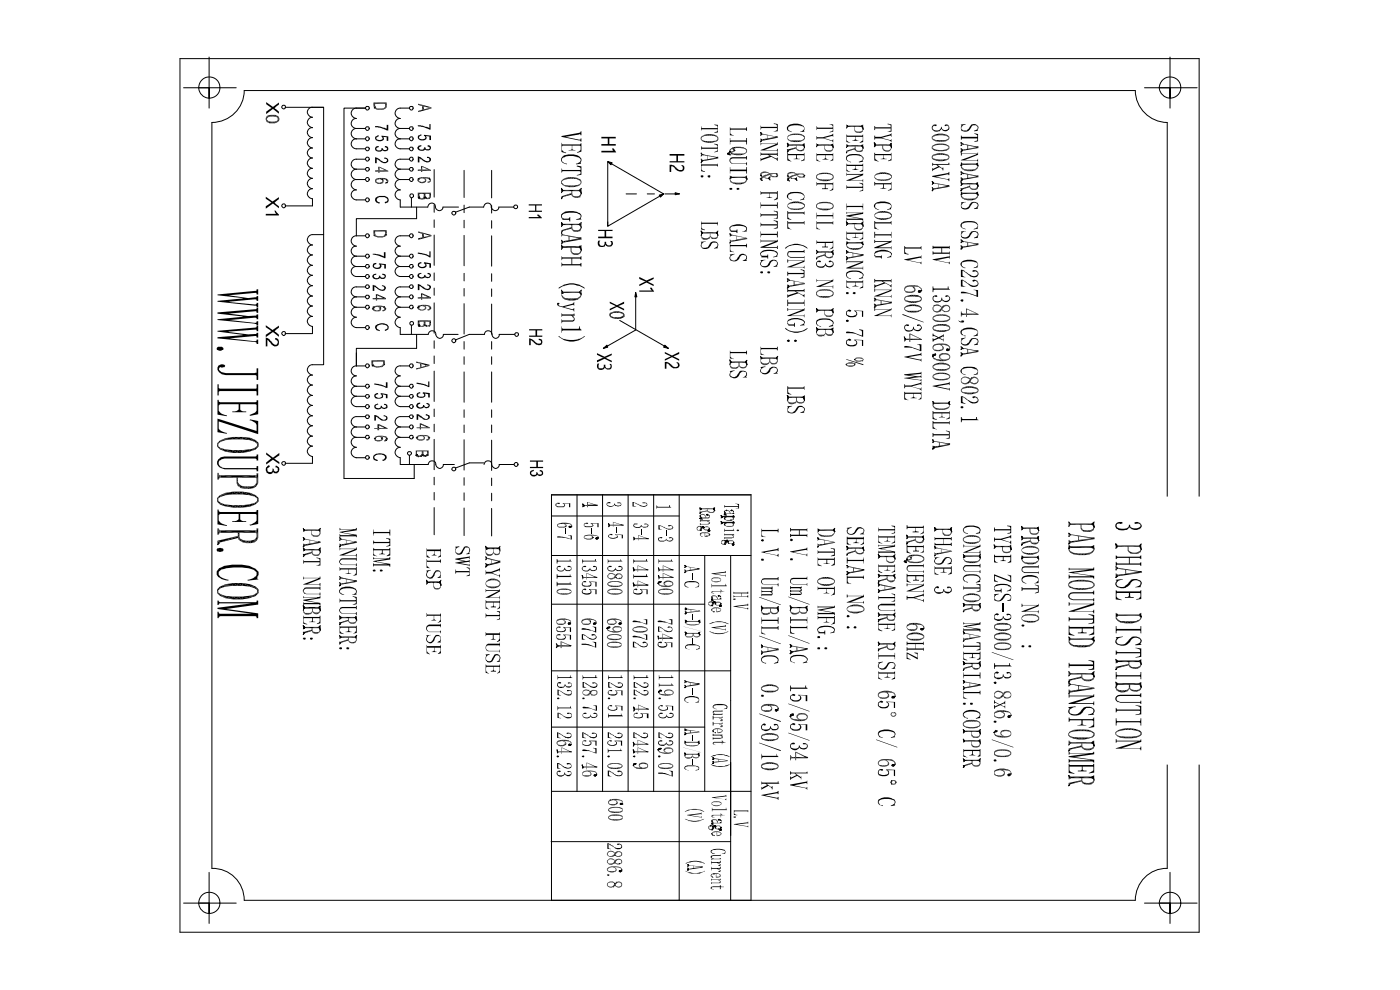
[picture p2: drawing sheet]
<svg xmlns="http://www.w3.org/2000/svg" width="297mm" height="210mm" viewBox="0 0 297 210" stroke-linecap="round" stroke-linejoin="round" font-family="sans-serif">
<g fill="none" stroke="#000" stroke-width=".21">
<path d="M38.2 12.4h216.2v185.3h-216.2zM38.9 18.6h11.2M44.4 12.1v6.5M242.8 18.6h11.2M248.2 12.1v6.5M44.4 20.8v-2.2v4.3M45 26a6.9 6.9 0 0 0 6.8-6.8h189a6.9 6.9 0 0 0 6.8 6.8v158.2a6.7 6.7 0 0 0-6.8 6.8h-189a6.7 6.7 0 0 0-6.8-6.8zM60.5 22.8h8.2v54.6h-2.4a1.1 1.1 0 0 0-1.1 1.1 1.1 1.1 0 0 0 1.1 1.1 1.06 1.06 0 0 0-1.1 1 1.06 1.06 0 0 0 1.1 1.1 1.1 1.1 0 0 0-1.1 1.1 1.1 1.1 0 0 0 1.1 1.1 1.06 1.06 0 0 0-1.1 1 1.06 1.06 0 0 0 1.1 1.1 1.1 1.1 0 0 0-1.1 1.1 1.1 1.1 0 0 0 1.1 1.1 1.06 1.06 0 0 0-1.1 1.1 1.06 1.06 0 0 0 1.1 1 1.1 1.1 0 0 0-1.1 1.1 1.1 1.1 0 0 0 1.1 1.1 1.06 1.06 0 0 0-1.1 1.1 1.06 1.06 0 0 0 1.1 1 1.1 1.1 0 0 0-1.1 1.1 1.1 1.1 0 0 0 1.1 1.1v1.5h-5.8M68.7 22.8h-2.4a1.06 1.06 0 0 0-1.1 1 1.06 1.06 0 0 0 1.1 1.1 1.1 1.1 0 0 0-1.1 1.1 1.1 1.1 0 0 0 1.1 1.1 1.06 1.06 0 0 0-1.1 1 1.06 1.06 0 0 0 1.1 1.1 1.1 1.1 0 0 0-1.1 1.1 1.1 1.1 0 0 0 1.1 1.1 1.06 1.06 0 0 0-1.1 1.1 1.06 1.06 0 0 0 1.1 1 1.1 1.1 0 0 0-1.1 1.1 1.1 1.1 0 0 0 1.1 1.1 1.06 1.06 0 0 0-1.1 1.1 1.06 1.06 0 0 0 1.1 1 1.1 1.1 0 0 0-1.1 1.1 1.1 1.1 0 0 0 1.1 1.1 1.06 1.06 0 0 0-1.1 1.1 1.06 1.06 0 0 0 1.1 1.1v1.5h-5.8M75.6 38.1a1.1 1.1 0 0 0-1.1 1.1 1.1 1.1 0 0 0 1.1 1.1 1.06 1.06 0 0 0-1.1 1 1.06 1.06 0 0 0 1.1 1.1h1.9M75.6 35.9a1.1 1.1 0 0 0-1.1 1.1 1.1 1.1 0 0 0 1.1 1.1M75.6 27.3a1.1 1.1 0 0 0-1.1 1.1 1.1 1.1 0 0 0 1.1 1.1"/>
<path d="M75.6 27.3a1.06 1.06 0 0 1-1.1-1.1 1.06 1.06 0 0 1 1.1-1.1 1.1 1.1 0 0 1-1.1-1.1 1.1 1.1 0 0 1 1.1-1.1h1.9h-4.5v78.6h14.9v-3M75.6 29.5a1.06 1.06 0 0 0-1.1 1 1.06 1.06 0 0 0 1.1 1.1h1.9M75.6 29.5h1.9M75.6 27.3h1.9M75.6 35.9h1.9M75.6 38.1h1.9M77.5 33.8h-1.9a1.06 1.06 0 0 0-1.1 1 1.06 1.06 0 0 0 1.1 1.1M79.4 22.9l.3-.2zM81 38l.3 .2zM81.9 38.7l.3 .1zM82 38v.3zM84.9 38.1a1.1 1.1 0 0 0-1.1 1.1 1.1 1.1 0 0 0 1.1 1.1 1.06 1.06 0 0 0-1.1 1 1.06 1.06 0 0 0 1.1 1.1v1.5h5.9a.81 .81 0 0 1 .8-.8 .81 .81 0 0 1 .8 .8 .81 .81 0 0 0 .8 .8 .81 .81 0 0 0 .8-.8h3.3"/>
<path d="M84.9 35.9a1.1 1.1 0 0 0-1.1 1.1 1.1 1.1 0 0 0 1.1 1.1M84.9 27.3a1.1 1.1 0 0 0-1.1 1.1 1.1 1.1 0 0 0 1.1 1.1M84.9 29.5a1.06 1.06 0 0 0-1.1 1 1.06 1.06 0 0 0 1.1 1.1h2M84.9 29.5h2M84.9 27.3h2M84.9 35.9h2M84.9 38.1h2M86.9 33.8h-2a1.06 1.06 0 0 0-1.1 1 1.06 1.06 0 0 0 1.1 1.1M86.9 22.9h-2a1.1 1.1 0 0 0-1.1 1.1 1.1 1.1 0 0 0 1.1 1.1 1.06 1.06 0 0 0-1.1 1.1 1.06 1.06 0 0 0 1.1 1.1M88.7 37.8l.3 .2zM91.1 37.7v.4zM92.1 36v5.8"/>
<path d="M98.5 36.1v5.8M104.3 36.1v5.9M119.1 39.9l.2 .7zM119.1 39.9l.1 .2zM123.3 39.9l-.1 .2zM128.9 34.3l11.9 6.8-11.9 6.9zM148.7 34.4h.1zM148.7 33.8h.1M148.7 33.1l.1-.1zM148.7 32.5l.1 .1zM148.7 32.5h.1M148.9 34.3l-.2 .1z"/>
<path d="M148.9 33.9l.1 .3zM148.9 33.9v.4zM148.9 32.7l.1 .1zM150.1 33.7h2.3M152 33.4l.3-.1zM154.3 32.6l.1 .2zM154.3 32.6h.4zM154.3 32.6l.5-.1zM154.5 32.8l.2-.1zM154.7 32.8h.1M154.8 32.8h.1M154.8 32.2l.1-.1z"/>
<path d="M154.8 32.2h.1zM154.9 37.9h.1M154.9 32.2h-.1zM155 37.5l-.1 .3zM155.1 37.5v.2zM155.6 31.6l.2 .1zM155.7 31.9h.2zM158.2 37.5l.3 .5zM158.3 37.5l.2 .5zM158.3 37.8l.2 .2zM161.3 37.9h.3zM161.4 30h.1"/>
<path d="M161.4 30h.1zM161.4 28.7h.1M161.4 28.1l.2 .4zM161.4 28.1v.1zM161.4 37.2h.1zM161.4 37.3h.2zM161.5 29.5v.4zM161.5 28.3l.1 .2zM161.5 38.3l.1-.1zM161.5 38l-.1 .2zM162.7 29.3h2.4M163 37.7v.2z"/>
<path d="M163.1 37.7l.1 .3zM163.2 38.1l.2 .1zM163.4 37.5l-.2 .2zM164.6 29h.3zM164.7 37.3l.1 .2zM164.8 36.8l-.1 .2zM165 37.2h.1M167 32.2l.2-.1zM167 31.7l.3 .3zM167 31.1l.2-.1zM167 30.4l.2 .5zM167 30.4l.2 .2z"/>
<path d="M167 38h.3zM167 37.3l.2-.1zM167.1 38.3l.2-.2zM167.1 37.7l.3 .2zM167.1 37.4h.2zM167.2 30.6l.1 .3zM167.3 38.1l-.2 .2zM167.4 38.3v.1zM168.7 37.8v.2zM168.9 37.8l.2 .5zM168.9 37.8v.3zM169 38.2l.1 .1z"/>
<path d="M170.4 30.6v.3zM170.5 30.6l.2 .7zM170.5 30.6v.3zM170.5 37.4l.1 .2zM170.6 37.2h.2zM173.3 31l-.1 .1zM173.4 30.6l.1 .3zM173.5 30.6v.3zM176.5 30.6v.3zM176.6 30.6l.2 .7zM176.6 30.6l.1 .4zM179.6 27.2v-.1z"/>
<path d="M179.6 32.4v-.1zM179.6 32.2v.2zM179.6 31.1v.2zM179.7 26.7l.1 .2zM179.7 30.8l.1 .3zM179.8 26.7v.2zM179.8 30.8v.3zM182.9 26.7v.2zM182.9 30.8v.3zM182.9 26.7l.2 .7zM182.9 30.8l.2 .7zM182.9 30.8l.1 .3z"/>
<path d="M183 27.1l.1 .3zM185.5 31.1l.2-.1zM185.5 30.3l.2 .6zM185.5 30.3l.2 .2zM185.7 30.6v.3zM188.9 30.6v.3zM189 30.6l.1 .7zM189 30.6v.3zM189 31l.1 .3zM189.1 30.4l-.1 .1zM197.8 39.8v.1zM197.8 39.1h.1"/>
<path d="M197.8 38.5l.2 .4zM197.8 38.5v.1zM197.9 39.9v.4zM197.9 38.7l.1 .2zM199.1 39.7h2.4M201 39.4h.3zM203.9 32.2h.1zM203.9 32.2l.1-.1zM203.9 31.6h.1zM203.9 30.9l.1-.1zM203.9 30.3l.1 .1zM203.9 30.3h.1z"/>
<path d="M203.9 35.1h.1zM203.9 38.4l.1-.1zM203.9 37.7h.1zM203.9 37.1l.1-.1zM203.9 36.5l.1 .1zM203.9 36.5h.1zM203.9 39.4l.1-.2zM203.9 38.6l.1 .6zM204 35h.1M204 34.7v.3zM204 34.6l-.1 .5zM204 38.8l.1 .3z"/>
<path d="M204.1 31.7l.1 .3zM204.1 37.9l.1 .3zM204.2 30.5l.2 .1zM204.2 36.6l.2 .2zM205.2 31.5h2.4M205.2 37.7h2.4M207.2 31.2l.3-.1zM207.2 37.4l.3-.1zM207.2 34.7v.3zM207.2 38.8v.3zM207.3 34.7l.2 .5zM207.3 35l.2 .2z"/>
<path d="M207.3 38.8l.2 .7zM207.3 38.8v.4zM248.2 20.8v-2.2v4.3M68.7 49.8h-2.4a1.1 1.1 0 0 0-1.1 1.1 1.1 1.1 0 0 0 1.1 1.1 1.06 1.06 0 0 0-1.1 1 1.06 1.06 0 0 0 1.1 1.1 1.1 1.1 0 0 0-1.1 1.1 1.1 1.1 0 0 0 1.1 1.1 1.06 1.06 0 0 0-1.1 1 1.06 1.06 0 0 0 1.1 1.1 1.1 1.1 0 0 0-1.1 1.1 1.1 1.1 0 0 0 1.1 1.1 1.1 1.1 0 0 0-1.1 1.1 1.1 1.1 0 0 0 1.1 1.1 1.06 1.06 0 0 0-1.1 1.1 1.06 1.06 0 0 0 1.1 1 1.1 1.1 0 0 0-1.1 1.1 1.1 1.1 0 0 0 1.1 1.1 1.06 1.06 0 0 0-1.1 1.1 1.06 1.06 0 0 0 1.1 1v1.6h-5.8M75.6 54.3a1.1 1.1 0 0 0-1.1 1.1 1.1 1.1 0 0 0 1.1 1.1M75.6 50a1.1 1.1 0 0 0-1.1 1.1 1.1 1.1 0 0 0 1.1 1.1 1.06 1.06 0 0 0-1.1 1.1 1.06 1.06 0 0 0 1.1 1M75.6 56.5a1.06 1.06 0 0 0-1.1 1.1 1.06 1.06 0 0 0 1.1 1.1h1.9M75.6 54.3h1.9M75.6 56.5h1.9M75.6 50h1.9M79.3 49.9l.1 .1zM81.7 49.8l.3 .1z"/>
<path d="M84.9 54.3a1.1 1.1 0 0 0-1.1 1.1 1.1 1.1 0 0 0 1.1 1.1M84.9 56.5a1.06 1.06 0 0 0-1.1 1.1 1.06 1.06 0 0 0 1.1 1.1h2M84.9 54.3h2M84.9 56.5h2M86.9 50h-2a1.1 1.1 0 0 0-1.1 1.1 1.1 1.1 0 0 0 1.1 1.1 1.06 1.06 0 0 0-1.1 1.1 1.06 1.06 0 0 0 1.1 1M87.3 42v1.9M88.4 43.9v2.5h-12.8v3.6M88.7 41.9l.3-.2zM89 41.8l-.2 .3zM89.1 41.9l-.2 .3zM89.9 41.8l.3 .2zM90.2 42l.1-.2z"/>
<path d="M90.2 41.7v.3zM90.4 41.9v.3zM92.1 43.4v1.6M92.1 46.6v1.6M92.1 49.9v6.4M92.1 57.9v1.6M98.5 43.5v1.6M98.5 46.7v1.6M98.5 49.9v6.5M98.5 58v1.6M104.3 43.6v1.6M104.3 46.8v1.6"/>
<path d="M104.3 50v6.5M104.3 58.1v1.6M109 43.9h-3.2a.84 .84 0 0 1-1 .8 .84 .84 0 0 1-.6-1.1 .83 .83 0 0 0-.9-.5 .83 .83 0 0 0-.7 .8h-3l-3 1.1M119.1 47.2l.2 .6zM119.1 47.2l.1 .1zM119.2 51.7h.1M119.1 51h.1zM119.1 49.5h.1M119.1 52l.2 .6zM119.2 42l-.1 .2zM119.2 40.7l-.1 .2zM119.2 47.9l-.1 .2z"/>
<path d="M119.2 52.7l-.1 .2zM119.3 41.9l-.2 .3zM119.3 40.2l.1 .3zM119.3 49.1l-.2 .2zM119.3 47.4l.1 .3zM119.3 51.1l.1 .4zM119.3 52.2l.1 .4zM120.6 50.9h2.8M122.8 50.5l.5-.1zM123 40.3v.2zM123 47.5v.2zM123 52.2v.4z"/>
<path d="M123.1 40.2l.2 .8zM123.1 47.5v.3zM123.1 52.2l.2 .9zM123.2 40.7l.1 .3zM123.2 47.3l.1-.1zM123.2 47.9l.1 .3zM123.2 52.7l.1 .4zM128.9 47.1v.9M132.8 41.1h2.2M137.3 41.1h1.5M141 41.1h2.2M148.7 49l.2 .6z"/>
<path d="M148.7 49l.1 .2zM148.8 49.7l-.1 .3zM148.9 49.3l.1 .2zM149 49.3v.2zM152 49.3v.2zM152.1 49.3l.2 .6zM152.1 49.3v.3zM152.2 49.7l.1 .2zM152.3 49l-.1 .2zM154.8 51.5h.1zM154.8 51.5l.2-.1zM154.8 49.6l.3 .3z"/>
<path d="M154.8 49.6h.1M155 49.8l.1 .1zM156.2 50.8h2.4M167 59.8l.2-.2zM167 59.2l.2 .1zM167 59.2h.2zM167.4 59.3l.1 .2zM173.2 54.9l.1-.1zM173.2 53.1l.1 .1zM173.3 54.8l-.1 .1zM173.3 53.7l-.1 .1zM173.4 53.3l.1 .3z"/>
<path d="M173.5 53.3v.3zM176.5 53.3v.3zM176.6 53.3l.2 .7zM176.6 53.3l.1 .4zM176.8 53.1l-.1 .1zM179.6 47.1l.1 .5zM179.6 47.1h.1M179.6 51.8h.1M179.6 55.1v-.1zM179.6 55.1l.1-.2zM179.6 54.4h.1M179.6 53.7h.1"/>
<path d="M179.6 53.2l.1 .4zM179.6 53.2h.1M179.6 47.7v.1zM179.7 47.2l.1 .4zM179.7 51.4l-.1 .3zM179.7 54.6l.1 .2zM179.7 54.6v.3zM179.7 53.3l.1 .2zM179.8 47.3v.3zM179.8 51.4v.2zM180.9 54.3h2.3M182.8 54.1l.3-.1z"/>
<path d="M182.9 47.3v.3zM182.9 51.4v.2zM182.9 47.2l.2 .8zM182.9 47.2v.4zM182.9 51.4l.2 .5zM182.9 51.7l.2 .2zM183 47.7l.1 .3zM183.1 47.1h-.1zM197.8 40.5h.1M197.9 40.3l-.1 .2zM203.9 40.5l.1-.1zM203.9 40.5l.1-.2z"/>
<path d="M203.9 40l.2 .2zM203.9 41.3h.1zM203.9 52.8h.1zM203.9 52.8l.1-.1zM203.9 52.1l.1 .1zM203.9 51.5h.1zM203.9 50.9l.1 .1zM204 41.1h.1M204 40.9v.3zM204 51l.2 .3zM204.1 52.3l.1 .3zM204.2 51.1l.2 .2z"/>
<path d="M205.2 52.1h2.4M207.2 51.8l.3-.1zM207.2 40.9v.2zM207.3 40.9l.2 .5zM207.3 41.2l.2 .2zM75.6 65.2a1.06 1.06 0 0 0-1.1 1 1.06 1.06 0 0 0 1.1 1.1 1.1 1.1 0 0 0-1.1 1.1 1.1 1.1 0 0 0 1.1 1.1h1.9M75.6 63a1.1 1.1 0 0 0-1.1 1.1 1.1 1.1 0 0 0 1.1 1.1M75.6 77.6a1.06 1.06 0 0 0-1.1 1.1 1.06 1.06 0 0 0 1.1 1 1.1 1.1 0 0 0-1.1 1.1 1.1 1.1 0 0 0 1.1 1.1M75.6 63h1.9M75.6 65.2h1.9M75.6 77.6h1.9M75.6 74.8v2.8"/>
<path d="M77.5 60.9h-1.9a1.06 1.06 0 0 0-1.1 1 1.06 1.06 0 0 0 1.1 1.1M79 65.5h.3zM79 77.6l.2-.1zM79.2 65.1l.2 .2zM79.2 77.4l-.2 .2zM80.6 65.4l.2-.1zM81.5 65l-.1 .3zM81.6 65.5h.3zM81.6 77.2l-.1 .2zM84.9 65.2a1.06 1.06 0 0 0-1.1 1 1.06 1.06 0 0 0 1.1 1.1 1.1 1.1 0 0 0-1.1 1.1 1.1 1.1 0 0 0 1.1 1.1v1.4h5.9a.81 .81 0 0 1 .8-.7 .81 .81 0 0 1 .8 .7 .81 .81 0 0 0 .8 .9 .81 .81 0 0 0 .9-.9h3.1M84.9 63a1.1 1.1 0 0 0-1.1 1.1 1.1 1.1 0 0 0 1.1 1.1M84.9 63h2"/>
<path d="M84.9 65.2h2M86.9 60.9h-2a1.06 1.06 0 0 0-1.1 1 1.06 1.06 0 0 0 1.1 1.1M86.9 77.6h-2a1.06 1.06 0 0 0-1.1 1.1 1.06 1.06 0 0 0 1.1 1 1.1 1.1 0 0 0-1.1 1.1 1.1 1.1 0 0 0 1.1 1.1M87.3 69v1.9M88.4 70.9v3h-12.8v3.7M88.5 65.3h.4zM88.7 64.9l.3 .2zM88.7 69l.3-.2zM89 68.9l-.2 .3zM89.1 69l-.2 .2zM89.9 68.9l.3 .1zM90.4 69v.2z"/>
<path d="M91.2 65.3h.2zM92.1 61.1v1.5M92.1 64.2v6.5M92.1 72.3v1.6M92.1 75.5v1.6M92.1 78.7v6.5M98.5 61.2v1.6M98.5 64.4v6.4M98.5 72.5v1.6M98.5 75.7v1.6M98.5 78.9v6.4M104.3 61.3v1.6"/>
<path d="M104.3 64.5v6.3M104.3 72.5v1.6M104.3 75.7v1.6M104.3 78.9v6.4M109.2 70.9h-3.3a.77 .77 0 0 1-.8 .9 .77 .77 0 0 1-.7-.9 .81 .81 0 0 0-.8-.7 .81 .81 0 0 0-.8 .7h-3.2l-3 1.2M119.1 61.5l.1 .2zM119.3 62.2h.1M119.3 61.9v.3zM119.3 61.8v.4zM123 61.9v.2zM123.1 62.2l.2 .2zM123.2 62.4h.1z"/>
<path d="M123.3 61.5l-.1 .2zM131.5 68l10.3 5.9M134.9 62v8l-6.9 3.9M154.8 76.4l.2 .5zM154.8 76.4l.1 .1zM154.9 77l-.1 .4zM155.1 76.7v.2zM158.2 76.7v.2zM158.2 76.7l.1 .2zM158.3 76.5l.2-.1zM158.3 76.6l.2 .8zM158.3 77l.2 .4z"/>
<path d="M161.4 75.6l.1 .5zM161.5 75.8l.1 .3zM161.6 75.8v.3zM164.7 75.8v.3zM164.7 75.8l.1 .4zM165 75.6l-.2 .2zM167 61.1l.2-.1zM167 61.1l.2-.2zM167.2 60.5l.1 .4zM167.3 60.6l.1 .3zM168.4 60.4h2.4M173.2 65.4l.2 .5z"/>
<path d="M173.2 65.4l.1 .2zM173.2 69.5l.2 .6zM173.2 69.5l.1 .2zM173.3 66l-.1 .2zM173.3 70.2l-.1 .3zM173.4 65.7l.1 .2zM173.4 69.7l.1 .3zM173.5 65.7v.2zM173.5 69.7v.3zM176.5 65.7v.2zM176.5 69.7v.3zM176.6 65.7l.2 .7z"/>
<path d="M176.6 65.7v.2zM176.6 65.7l.1 .3zM176.6 69.7l.2 .8zM176.6 69.7v.4zM176.7 70.2l.1 .3zM176.8 65.4l-.1 .2zM176.8 69.6l-.1 .1zM179.5 77.3h.1zM181.2 77.3l.2-.1zM181.2 76.3h.2zM185.5 65.2h.2zM185.5 65.2l.2-.1z"/>
<path d="M185.5 64.5l.2 .1zM185.5 63.8h.2zM185.5 63.2l.2 .1zM185.7 63.4l.1 .3zM185.7 64.7l.1 .3zM186.8 64.4h2.4M188.8 64.2l.3-.1zM191.8 71.4l.3 .7zM192.1 71.8v.3zM193.1 72h2.5M193.1 71.9h2.5M194.8 61.9l.1 .1z"/>
<path d="M194.9 61.7h.1zM194.9 61.7h.1M195 61.7v.3zM195 61.7l-.1 .3zM195.1 61.7l.2 .3zM195.1 61.7v.3zM195.2 61.7l.2 .2zM195.3 61.6h.3zM197.8 75.6l.2-.1zM197.8 75.5l.2-.1zM197.8 75.6h.2zM197.9 75.2l.2 .2z"/>
<path d="M198.2 75.1l.1 .3zM198.4 75.1v.2zM198.4 75.1l.1 .2zM200.8 74.2l.1 .1zM200.9 74.1h.2zM200.9 74.1h.1M201.1 74.1v.3zM201.1 74.1l-.2 .2zM201.1 74.1l.2 .2zM201.2 74.1l.2 .1zM203.9 75.5l.1-.1zM203.9 75.5l.1-.2z"/>
<path d="M203.9 74.8l.1 .1zM203.9 74.2l.1-.1zM203.9 73.6h.1zM204 66.4l.1 .4zM204 73.7l.2 .3zM204.1 75l.1 .3zM204.2 73.8l.2 .2zM205.1 66.7h2.5M205.1 66.6h2.5M205.2 74.7h2.4M207.2 74.5l.3-.1zM47.2 93.3h2.2"/>
<path d="M75.5 97.1h2M75.6 92.8a1.06 1.06 0 0 0-1.1 1 1.06 1.06 0 0 0 1.1 1.1 1.1 1.1 0 0 0-1.1 1.1 1.1 1.1 0 0 0 1.1 1.1M75.6 90.6a1.1 1.1 0 0 0-1.1 1.1 1.1 1.1 0 0 0 1.1 1.1M75.6 81.9a1.06 1.06 0 0 0-1.1 1.1 1.06 1.06 0 0 0 1.1 1.1M75.6 84.1a1.1 1.1 0 0 0-1.1 1.1 1.1 1.1 0 0 0 1.1 1.1h1.9M75.6 84.1h1.9M75.6 81.9h1.9M75.6 90.6h1.9M75.6 92.8h1.9M77.5 88.4h-1.9a1.1 1.1 0 0 0-1.1 1.1 1.1 1.1 0 0 0 1.1 1.1M79.4 93h.3zM80.9 93l.3-.1z"/>
<path d="M81.8 93.3l.2 .2zM81.9 93l.3 .1zM84.9 92.8a1.06 1.06 0 0 0-1.1 1 1.06 1.06 0 0 0 1.1 1.1 1.1 1.1 0 0 0-1.1 1.1 1.1 1.1 0 0 0 1.1 1.1v1.4h5.9a.81 .81 0 0 1 .8-.7 .81 .81 0 0 1 .8 .7 .81 .81 0 0 0 .8 .9 .81 .81 0 0 0 .9-.9h2.2M84.9 90.6a1.1 1.1 0 0 0-1.1 1.1 1.1 1.1 0 0 0 1.1 1.1M84.9 81.9a1.06 1.06 0 0 0-1.1 1.1 1.06 1.06 0 0 0 1.1 1.1M84.9 84.1a1.1 1.1 0 0 0-1.1 1.1 1.1 1.1 0 0 0 1.1 1.1h2M84.9 84.1h2M84.9 81.9h2M84.9 90.6h2M84.9 92.8h2M86.9 88.4h-2a1.1 1.1 0 0 0-1.1 1.1 1.1 1.1 0 0 0 1.1 1.1M86.9 96.6v1.9"/>
<path d="M88.2 96.6l.3-.2zM88.2 95.7h2.7M88.3 92.9h.3zM88.5 96.5l-.1 .3zM88.7 96.7v.2zM89.2 96.7l.2 .1zM89.4 96.5l.3 .1zM89.8 96.4l-.1 .3zM90 96.6l-.1 .2zM90.2 96.6v.2zM90.4 96.6l.1-.1zM90.6 96.4l.2 .2z"/>
<path d="M90.9 92.9h.3zM92.1 86.8v1.6M92.1 90v1.6M92.1 93.2v6.4M98.5 86.9v1.6M98.5 90.1v1.7M98.5 93.3v6.4M102.6 98.2h-3l-3 1.1M102.7 98.5a.81 .81 0 0 1 .8-.7 .81 .81 0 0 1 .8 .7 .81 .81 0 0 0 .8 .9 .81 .81 0 0 0 .8-.9h3.1M104.3 86.9v1.6M104.3 90.1v1.7M104.3 93.4v6.4"/>
<path d="M167 83.9l.2 .6zM167 83.9l.2 .2zM167.2 84.6l-.2 .3zM167.2 84.1l.1 .3zM170.4 84.1v.3zM170.5 84.1l.2 .8zM170.5 84.1v.4zM170.6 84.6l.1 .3zM170.7 84l-.1 .1zM197.8 85.2h.2zM197.8 95.2h.2zM197.8 95.2l.2-.1z"/>
<path d="M197.8 95.2l.3-.1zM197.8 93.9h.2zM197.8 93.3l.3 .4zM197.8 93.3l.2 .1zM198.1 85.7h.1M198 85.3v.4zM198 94.7l.1 .4zM198.1 85.3v.4zM198.3 94.7v.4zM199.2 94.5h2.4M201.1 94.2l.4-.1zM201.2 85.4v.3z"/>
<path d="M201.3 85.3l.2 .5zM201.3 85.7l.2 .1zM201.5 85.8h.1M201.5 85.2h-.1zM46.1 115.5l.4-.3zM64.3 112.1l.2 .5zM64.4 116h.1M64.3 116h.1M64.3 116l.2-.1zM64.4 114.6h.1M64.3 114l.3 .4zM64.3 114l.1 .1z"/>
<path d="M64.3 118.1l.2-.2zM64.3 117.6l.3 .2zM64.3 116.2l.2 .5zM64.5 112.3l.1 .3zM64.5 115.5v.3zM64.5 114.2l.1 .2zM64.5 116.4l.1 .3zM64.6 112.3v.3zM64.6 116.5v.2zM65.7 115.2h2.4M67.6 115h.3zM67.7 112.3v.3z"/>
<path d="M67.7 112.3l.1 .4zM67.7 116.5v.2zM67.7 116.5l.1 .3zM67.8 116.4l.2 .8zM68 112.1l-.2 .1zM68 116.2l-.2 .2zM72.1 116h.1M72 116h.1M72 116l.2-.1zM72.1 114.6h.1M72 114l.1 .1zM72.2 115.5v.3z"/>
<path d="M72.2 114.2l.2 .2zM73.4 115.2h2.4M75.3 115h.3zM92.1 101.2v1.6M92.1 104.5v1.6M92.1 107.7v5.7M98.5 101.3v1.6M98.5 104.5v1.6M98.5 107.8v5.8M103 115.9l.2 .6zM103 115.9l.1 .2zM103 119.5h.1"/>
<path d="M103 118.8l.1-.1zM103 118.1l.1 .1zM103.2 116.1l.1 .4zM103.2 119.7v.3zM103.2 118.3l.1 .2zM103.3 116.1v.4zM103.4 119.7v.3zM104.3 101.4v1.6M104.3 104.6v1.6M104.3 107.8v5.9M105.7 119.1l.4-.1zM105.9 116.1v.4z"/>
<path d="M105.9 116.1l.1 .5zM106 116.1l.1 .8zM106.1 115.9l-.1 .2zM117 117.8h42.3M117 109.5h27.1M120.7 111.7h.2zM120.7 111.7l.1 .1zM120.8 111.7h.1M120.9 111.8h.1M120.9 111.7v.1zM121 111.7v.1zM121.1 111.7v.1z"/>
<path d="M121.1 111.7h.2zM121.2 111.6h.1M122.4 105v62.9M123.6 107.5l.2-.1zM123.6 106.9l.2 .4zM123.6 106.9l.2 .1zM123.8 107.1l.1 .2zM123.9 107.2v.1zM124.7 107.3h2M124.7 107.2h2M125.6 113.9l.3 .1zM126.3 107.2h.4z"/>
<path d="M126.4 114.2l.2-.1zM126.5 114.3h.1M126.6 114.1v.3zM126.7 114.1l.1 .2zM126.8 114.1l.1 .1zM127 114h.1M127.8 105v62.9M129.1 111.7h.1zM129.1 111.1l.2 .5zM129.1 111.1l.1 .1zM129.3 111.3v.3zM130.1 111.4h2.1"/>
<path d="M131.7 111.3l.5 .1zM133.2 105v62.9M134.4 114.5l.1-.1zM134.4 113.9l.2 .5zM134.5 114.1l.1 .3zM135.4 114.3h2.2M135.4 114.2h2.2M137.1 114.2l.5 .1zM138.7 105v62.9M144.1 105v86M145.3 119.9h.1M148.6 108.9h.1"/>
<path d="M148.5 108.9l.2-.1zM148.5 108.6l.2 .1zM148.5 108.2l.1-.1zM148.5 107.8l.2 .3zM148.5 107.8h.1M148.5 110h.2zM148.6 109.5h.1M148.5 109.5h.1M148.5 110l.1-.1zM148.5 112.4l.2 .1zM148.6 110h.1M148.6 109.6l.1-.1z"/>
<path d="M148.6 109.9l.1 .1zM148.6 112.4l.1 .1zM148.7 107.8v.2zM148.7 110h.1M148.7 111.7v.1zM148.7 112.2h.2zM148.7 111.8h.1M148.7 107.9h2.7M148.8 109.8v.2zM148.9 110.1h.1M148.9 111.7h.3zM149 111.9h.1"/>
<path d="M149 111.8l.2-.1zM149.1 111.7h.1zM149.2 111.7l-.1 .1zM149.2 111.7h.1M149.2 111.7v.1zM149.2 111.7l.1 .2zM149.3 112h.1M149.3 111.9h.1M149.4 111.9h.1M149.3 112l-.1 .1zM149.5 117.8v50.1M149.9 109.2h.1"/>
<path d="M150 109.1l-.1 .1zM150 109.3h.2zM150 109.1l.2 .2zM150 109.1h.1M150.2 112.6l.1 .1zM150.3 112.5h.1M150.3 112.5l-.1 .1zM150.3 112.7h.1M150.3 112.7h.2zM150.3 112.7l.3-.1zM150.3 112.5l.2-.1zM150.3 112.5v.2z"/>
<path d="M150.3 112.3h.1M150.3 112.2h.2zM150.5 112.7h.1M150.4 112.4l-.1 .1zM150.4 112.2l.1-.1zM150.4 113.4h.2zM150.5 112.5l.1 .1zM151.4 107.8v.2zM151.4 107.8h.2zM151.4 107.8l.2 .5zM151.4 107.8v.3zM151.4 108.1l.2 .2z"/>
<path d="M153 109.9l.1-.1zM153 109.4l.1 .3zM153 109.4l.1 .1zM153 111.1h.1zM153 110.6l.1 .4zM153 110.6l.1 .1zM153.1 109.5l.1 .2zM153.1 110.8l.1 .2zM153.2 109.5v.2zM153.2 110.8v.2zM153.2 109.6h2.5M153.2 109.5h2.5"/>
<path d="M153.2 110.9h2.5M153.2 110.8h2.5M153.7 109.1h.1zM153.7 109l.1 .1zM153.7 108.5h.1M153.7 109v-.1zM153.7 114.7h.1M153.7 115.4l.2 .1zM153.7 109.2l.1-.1zM153.7 108.8l.1-.1zM153.7 108.9l.2 .1zM153.8 109.8h.1"/>
<path d="M153.7 110h.1M153.8 111.1h.1M153.7 111.2v.1zM153.7 115.3l.2 .2zM153.9 114.8h.1M153.8 115.1l.3 .1zM153.8 115h.3zM153.9 109.2l.1 .1zM153.9 114.8l.1-.1zM153.9 114.9l.3-.1zM154.1 109.2h.1M154.1 114.6h.2z"/>
<path d="M154.2 108.2v.2zM154.2 114.6h.1zM154.2 114.8h.1M154.3 114.6l-.1 .2zM154.3 114.6h.1M154.3 114.6l.1 .2zM154.4 114.8h.1M154.4 114.9h.2zM154.5 115h.1M154.4 115.1l.1-.1zM154.6 115.2h.1M155 117.8v73.2"/>
<path d="M155.1 108.3h.1M155.2 108.3l-.1 .1zM155.2 108.3l.1-.1zM155.4 115.5h.1M155.4 109.5h.3zM155.4 110.8h.3zM155.4 115.5h-.1zM155.4 115.5l.1 .1zM155.5 108.9h.2zM155.5 109.5h.2zM155.5 110.7h.2zM155.5 110.8h.2z"/>
<path d="M155.5 115.6l.2-.1zM155.5 115.4l.1-.1zM155.5 115.5v.1zM155.5 115.3h.1M155.6 109.8l-.1 .1zM155.6 111.1h-.1zM155.6 115.3l-.1 .1zM155.6 115h.1M155.6 115l.1 .1zM155.7 109.6l.1 .1zM155.7 110.9l.1 .1zM155.7 115.4h.1"/>
<path d="M155.7 115.4l-.2 .2zM173.5 116.1v-.1zM173.5 116.1l.1-.2zM173.5 114.1l.2 .3zM173.5 114.1h.1M173.6 112.6h.1M173.6 112.2v.5zM173.6 114.2l.1 .2zM173.7 112.3v.3zM176.8 112.3v.3zM176.8 112.3l.3 .5zM176.9 112.2l.2 .6z"/>
<path d="M176.9 112.8h.2zM177.1 112.1l-.2 .1zM179.6 117.7h.2zM179.6 117.7l.2-.1zM179.6 116.6l.2-.1zM179.6 115.9l.2 .6zM179.6 115.9l.3 .5zM179.6 115.9l.2 .2zM179.6 119.9l.2 .1zM179.6 119.9h.2zM179.9 116.1v.3zM183 116.1v.3z"/>
<path d="M183.1 116.1l.2 .7zM183.1 116.1v.4zM186.3 117.6l.2 .6zM186.3 117.6l.1 .1zM186.4 118.3l-.1 .1zM186.5 117.8l.1 .4zM186.6 117.9v.3zM189.6 117.9v.3zM189.7 117.8l.2 .8zM189.7 117.8v.4zM189.8 118.3l.1 .3zM189.9 117.7h-.1z"/>
<path d="M191.8 119.1l.2 .2zM191.8 119.1h.5zM191.9 118.9l-.1 .2zM192.2 119.2l-.1 .2zM192.3 119.4h.1M192.3 115.4l.2-.1zM192.3 115.4l.2-.2zM192.3 115l.3 .1zM192.3 114.3l.2-.2zM192.3 113.5l.2 .6zM192.3 113.5l.2 .2zM192.3 118.6h.2z"/>
<path d="M192.3 118.7h.2zM192.3 118.8l.2-.1zM192.5 113.8l.1 .2zM193.2 118.3l.2-.1zM195.7 113.8v.2zM195.8 113.8l.2 .6zM195.8 113.8v.3zM198.3 111.9l.1 .5zM198.3 111.9v.1zM198.3 117.9v-.1zM198.3 117.9l.1-.2zM198.3 116l.2 .3z"/>
<path d="M198.3 116h.1M198.3 112.5v.2zM198.4 112.1l.1 .3zM198.4 116.1l.1 .2zM198.5 112.2v.2zM201.6 112.2v.2zM201.6 112.1l.1 .3zM201.7 112l.2-.1zM201.7 112.1l.2 .7zM201.7 112.5l.2 .3zM204.4 118.3h.1M204.4 117.6v.1z"/>
<path d="M204.5 118.2h.1M204.5 117.8v.4zM204.6 117.8v.3zM207.7 117.8l.3 .5zM207.8 117.8l.2 .5zM207.8 118.2l.2 .1zM208 117.6l-.2 .1zM210.9 116.3l.1-.1zM210.9 115.5l.1 .6zM211 115.8l.1 .3zM214.3 115.8l.2 .8zM214.3 115.8v.3z"/>
<path d="M214.3 116.2l.2 .4zM216.7 112.4l.2-.2zM216.7 111.7l.2 .5zM216.7 111.7l.3 .5zM216.7 115.6l.2-.1zM216.7 114.5l.2-.1zM216.7 113.8l.2 .5zM216.7 113.8l.3 .5zM216.7 113.8l.2 .1zM216.7 118.5h.2zM216.9 111.9l.1 .3zM216.9 115.4l-.2 .2z"/>
<path d="M216.9 113.9l.1 .4zM216.9 118l-.2 .5zM217 111.9v.3zM217 118.3l-.1 .1zM217 118.1v.2zM220.1 111.9v.3zM220.1 114v.3zM220.1 118.1v.2zM220.2 111.9l.2 .7zM220.2 111.9v.3zM220.2 113.9l.2 .8zM220.2 113.9v.4z"/>
<path d="M220.2 118.1l.2 .5zM220.2 118.4l.2 .2zM220.3 114.4l.1 .3zM220.4 113.8l-.1 .1zM226.7 111.7l.2-.2zM226.7 110.7l.2 .2zM226.7 115.4l.2-.1zM226.7 115.4l.3-.2zM226.7 113.8h.2zM226.7 113.1l.2 .1zM226.7 116.4l.2-.1zM226.9 115.8l-.2 .6z"/>
<path d="M227 111v.3zM227 114.8v.4zM227 113.3l.1 .2zM227 115.9v.3zM227 115.9l-.1 .4zM231.5 114.2l.6-.1zM231.7 111.1v.2zM231.7 115.9v.3zM231.9 111l.2 .8zM231.9 111v.4zM231.9 115.9l.2 .6zM231.9 115.9v.3z"/>
<path d="M232 111.5l.1 .3zM232.1 110.7l-.1 .2zM236.7 116.3l.2-.2zM236.7 115.4l.3 .7zM236.7 115.4l.2 .1zM237 115.6v.4zM241.9 115.6l.2 1zM241.9 115.7v.4zM241.9 116.1l.2 .5zM242.1 115.4l-.2 .1zM64.3 128.5l.2 .6zM64.3 128.5l.1 .2z"/>
<path d="M64.3 134.1l.3 .2zM64.3 133.4l.1-.1zM64.3 132.7l.2 .5zM64.3 132.7l.1 .1zM64.4 129.2l-.1 .3zM64.4 134.4l-.1 .2zM64.5 128.8l.1 .3zM64.5 134.3l-.2 .3zM64.5 132.9l.1 .3zM64.6 128.8v.3zM64.6 133v.2zM67.7 128.8v.3z"/>
<path d="M67.7 128.8l.1 .3zM67.7 133v.2zM67.7 132.9l.1 .3zM67.8 128.7l.2-.1zM67.8 128.8l.2 .7zM67.8 129.2l.2 .3zM67.8 132.8l.2-.1zM67.8 132.9l.2 .8zM67.8 133.3l.2 .4zM72 124.3l.1-.1zM72 124.3l.2-.2zM72 123.6h.1"/>
<path d="M72 122.9l.1-.1zM72 122.3h.1M72 132.5l.2-.2zM72 132.1l.3 .1zM72 131.4l.1-.1zM72 130.6l.2 .6zM72 136.6l.2-.1zM72 136.2l.3 .2zM72 134.8l.2 .5zM72.1 132.4l-.1 .1zM72.2 123.8v.3zM72.2 122.5l.2 .2z"/>
<path d="M72.2 130.9l.1 .2zM72.2 135l.1 .3zM72.3 130.9v.2zM72.3 135v.3zM73.4 123.5h2.4M75.3 123.3l.3-.1zM75.4 130.9v.2zM75.4 130.9l.1 .3zM75.4 135v.3zM75.4 135l.1 .4zM75.5 130.9l.2 .6zM75.5 131.3l.2 .2z"/>
<path d="M75.7 134.8l-.2 .1zM90.5 123.1l.2 .6zM90.5 123.1l.1 .2zM90.6 123.8l-.1 .1zM90.6 123.3l.1 .4zM90.7 123.3v.4zM93.3 123.3v.4zM93.4 123.3l.1 .9zM93.4 123.3v.4zM93.5 123.1v.2zM103 120.3l.1-.1zM103 120.3l.2-.2z"/>
<path d="M117.1 128.2h32.4M118 137.4l.2-.2zM118 136.5l.2 .3zM118.3 136.9v.2zM119.1 137h2M119.1 136.9h2M120.5 132.2l.2-.1zM120.5 132.3l.1 .1zM120.7 132.4h.1M120.7 132.1v.3zM120.7 136.9l.4 .1zM120.8 132.1v.3z"/>
<path d="M120.8 132.1l-.1 .3zM120.9 132.1l.1 .3zM121 132.1l.1 .1zM123.5 122.1l.2 .6zM123.5 122.1l.1 .1zM124.5 122.5h2.1M124.5 122.4h2.1M125.3 131.7l-.1 .2zM125.9 132.3l.1 .1zM126 132.2l.1-.1zM126 132.4h.1zM126.1 122.4l.5 .1z"/>
<path d="M126.1 132.1v.3zM126.2 132.1l.1 .3zM126.3 132.1l.1 .2zM126.4 132.1l.1 .1zM128.8 133.3h.1zM128.8 133.2h.1zM128.8 133.1l.2 .1zM129.1 133v.2zM129.2 133l.1 .2zM129.4 133v.2zM129.4 133h.1M131.3 132.2l.2-.1z"/>
<path d="M131.3 132.3l.1 .1zM131.4 132.2l.1-.1zM131.4 132.4h.2zM131.6 132.1v.3zM131.6 132.1l.1 .3zM131.7 132.1l.2 .1zM134.3 120.5l.2 .5zM134.3 120.5l.1 .1zM134.3 123.7l.2 .6zM134.3 123.7l.1 .1zM134.5 120.7v.3zM134.5 124v.3z"/>
<path d="M135.4 120.9h2.1M135.4 120.8h2.1M135.4 124.2h2.1M135.4 124.1h2.1M137.1 120.8l.4 .1zM137.1 124l.4 .1zM139.6 123.8l.2-.1zM139.6 123.7l.2-.1zM139.6 134.9l.1 .6zM139.6 134.9l.1 .2zM139.7 120.5l.2 .5zM139.7 120.5l.1 .1z"/>
<path d="M139.7 122.1l.2 .6zM139.7 122.1l.1 .1zM139.8 123.4l.1 .2zM139.9 123.3v.3zM140 123.3l.1 .3zM140.2 123.3l.1 .1zM140.6 135.4h2M140.6 135.3h2M140.7 120.9h2.1M140.7 120.8h2.1M140.7 122.5h2.1M140.7 122.4h2.1"/>
<path d="M142.2 135.3l.4 .1zM142.3 120.8l.5 .1zM142.3 122.4l.5 .1zM145.3 121.5l.1-.1zM145.3 120.9l.1 .1zM145.4 120.4h.1M145.3 120.4l.1-.1zM145.4 121.3l-.1 .2zM145.4 120l.1 .2zM145.4 130.2h.1zM145.4 130.2l.1-.1zM145.4 129.8h.1z"/>
<path d="M145.4 129.3h.1zM145.4 129h.1zM145.4 132h.1zM145.4 131.5l.1 .1zM145.4 134.7l.1-.2zM145.4 134.1l.1 .3zM145.4 134.1l.1 .1zM145.4 121l.1 .3zM145.5 120.1l.1 .1zM145.5 129.9v.2zM145.5 129.1v.2zM145.5 131.9h.1"/>
<path d="M145.5 131.7v.2zM145.5 134.3l.1 .1zM145.6 129.1v.2zM145.6 131.7v.2zM145.6 134.3v.1zM145.6 131.8h2.6M145.6 134.3h2.6M146.4 120.8h2M146.5 129.7h2.1M148 120.6h.3zM148.2 131.7v.2zM148.2 134.3v.1z"/>
<path d="M148.3 131.7l.2 .3zM148.3 131.7v.2zM148.3 131.9l.2 .1zM148.3 134.3l.2 .4zM148.3 134.3v.1zM148.5 132h.1M148.4 134.5l.1 .2zM148.5 131.5l-.1 .1zM148.5 134.1l-.1 .1zM150.9 127.2h.2zM150.9 127.1l.2 .1zM151 126.6h.1"/>
<path d="M150.9 127.1h.1zM150.9 128.4l.3 .1zM150.9 129.3l.1 .1zM151 127.3l.1-.1zM151 126.9l.1-.1zM151 127.1h.2zM151 127.7h.1M151 128.3l.2 .2zM151.2 127.8h.1M151.1 128.1h.3zM151.2 127.3l.1 .1zM151.2 127.8l.1-.1z"/>
<path d="M151.2 127.9l.2-.1zM151.4 127.7h.2zM151.4 129.8h.1M151.4 127.8h.1M151.6 127.7l-.2 .1zM151.6 127.7h-.1zM151.6 127.7l.1 .1zM151.7 127.7v.1zM151.7 127.9h.2zM151.8 128h.1M151.8 128.1l-.1 .1zM152.4 126.4h.1"/>
<path d="M152.5 126.4l-.1 .1zM152.7 128.5h.1M152.7 128.6h.1M152.8 128.6h.1M152.8 127l.2 .1zM152.8 128.6h.2zM152.8 128.4l.1-.1zM152.8 128.3h.1M152.9 126.5l-.1 .1zM152.9 128.3l-.1 .1zM152.9 128.1h.1M152.9 128.1l.1 .1z"/>
<path d="M153 128.4h.1M153 128.4l-.2 .2zM161.5 128.6l.2 .6zM161.5 128.6l.1 .2zM161.6 138.7h.1M161.5 138.7l.2-.1zM161.5 138.1h.1zM161.6 137.4h.1M161.5 136.8l.3 .4zM161.5 136.8l.1 .1zM161.6 129.3l-.1 .3zM161.7 128.8l.1 .3z"/>
<path d="M161.7 138.2v.4zM161.7 137l.1 .2zM161.8 128.8v.3zM162.9 138h2.3M164.7 137.7l.4-.1zM164.9 128.8v.4zM164.9 128.8l.1 .4zM165 128.8l.2-.1zM165 128.8l.2 .8zM165 129.3l.2 .3zM167.6 128.5l.2 .6zM167.6 128.5l.2 .2z"/>
<path d="M167.6 138.7h.2zM167.6 138.7l.2-.1zM167.6 138.7l.3-.2zM167.6 138l.2 .1zM167.6 137.3h.2zM167.6 136.7l.3 .4zM167.6 136.7l.2 .1zM167.8 129.2l-.2 .3zM167.8 128.8l.1 .2zM167.9 128.8v.2zM167.9 138.1l.1 .3zM167.9 136.9l.1 .2z"/>
<path d="M168 138.1v.3zM169 137.9h2.3M170.9 137.6h.4zM171 128.8v.2zM171.1 128.8l.2 .7zM171.1 128.8v.3zM171.2 129.2l.1 .3zM171.3 128.6l-.1 .1zM179.6 121.9l.2-.1zM179.6 121.9l.3-.2zM179.6 121.2h.2zM179.9 121.4l.1 .2z"/>
<path d="M179.9 120.1l.1 .2zM180.1 121.4v.2zM181 121.1h2.4M182.9 120.9l.4-.1zM186.3 123.6l.1-.1zM186.3 123.2l.2 .2zM186.3 122.5l.1-.1zM186.3 121.8l.2 .5zM186.3 121.8l.1 .1zM186.3 125.7l.1-.1zM186.3 125.7l.2-.2zM186.3 125h.1"/>
<path d="M186.3 124.4l.1-.1zM186.3 123.8l.2 .4zM186.3 123.8h.1zM186.3 123.8h.1M186.3 131.4l.2 .2zM186.3 130l.2 .5zM186.3 130l.1 .2zM186.3 137.6l.2 .2zM186.3 136.2l.2 .5zM186.3 136.2l.1 .2zM186.4 123.4l-.1 .2zM186.4 131.7l-.1 .2z"/>
<path d="M186.4 130.6l-.1 .2zM186.4 137.9l-.1 .2zM186.4 136.8l-.1 .2zM186.5 122l.1 .2zM186.5 125.2l.1 .3zM186.5 125.2v.3zM186.5 123.9l.1 .2zM186.6 122v.2zM186.6 130.3v.2zM186.6 136.5v.2zM187.7 124.9h2.3M189.5 124.7l.4-.1z"/>
<path d="M189.6 122v.2zM189.6 130.3v.2zM189.6 136.5v.2zM189.7 122l.2 .7zM189.7 122v.3zM189.7 130.3v.2zM189.7 130.3l.1 .3zM189.7 136.5v.2zM189.7 136.5l.1 .3zM189.8 122.4l.1 .3zM189.9 121.8l-.1 .1zM189.9 130l-.1 .2z"/>
<path d="M189.9 136.2l-.1 .2zM195.3 133.4l.3-.1zM195.3 133.5l.1 .1zM195.4 133.3h.2zM195.4 133.3h.1M195.6 133.3v.4zM195.6 133.3l.2 .3zM195.7 133.3l.2 .2zM195.8 133.3l.3-.1zM204.4 129.8v-.1zM204.4 129.8l.1-.2zM204.4 128.7v-.1z"/>
<path d="M204.4 128l.1 .5zM204.4 128v.1zM204.4 136v-.1zM204.4 136l.1-.1zM204.4 134l.2 .4zM204.4 134v.1zM204.5 128.2l.1 .2zM204.5 134.2l.1 .2zM204.6 128.2v.2zM207.7 128.2v.3zM207.7 128.2l.1 .3zM207.8 128.1l.2-.1z"/>
<path d="M207.8 128.2l.2 .6zM207.8 128.6l.2 .2zM226.7 135.1l.2 .2zM227 135.4v.4zM227 135.4l-.1 .4zM231.7 135.4v.3zM231.9 135.4l.2 .5zM231.9 135.4v.4zM231.9 135.8l.2 .1zM232 135.9h.1zM232.1 135.1l-.1 .2zM236.7 122.5l.2-.1z"/>
<path d="M236.7 122.5l.3-.2zM236.7 120.9h.2zM236.7 120.2l.2 .1zM236.7 139.8l.3 .6zM237 121.9v.4zM237 120.4l.1 .2zM237 130.3v.4zM241.5 121.3l.6-.1zM241.9 130.3l.2 .6zM241.9 130.3v.4zM241.9 130.7l.2 .2zM117 142.3h38"/>
<path d="M117.1 154.2h32.4M118.2 159.1l.1 .6zM118.2 159.1l.1 .1zM118.3 159.3v.4zM119.2 159.5h2M119.2 159.4h2M120.6 158l.2-.1zM120.6 158l.1 .1zM120.7 157.9h.1M120.7 158.1h.2zM120.8 157.9l.1 .2zM120.8 159.4l.4 .1z"/>
<path d="M120.9 157.9v.2zM121 157.9l.1 .2zM121.1 157.9l.1 .1zM134.3 157.5l.2 .5zM134.3 157.5l.1 .1zM134.3 159.1l.2 .6zM134.3 159.1l.1 .1zM134.4 150l.2 .6zM134.4 150l.1 .2zM134.4 158.1l-.1 .2zM134.5 150.7l-.1 .1zM134.5 157.7v.3z"/>
<path d="M134.5 159.3v.4zM134.6 150.3v.3zM135.4 157.9h2.1M135.4 157.8h2.1M135.4 159.5h2.1M135.4 159.4h2.1M135.4 150.5h2.2M135.4 150.4h2.2M137.1 157.8l.4 .1zM137.1 159.4l.4 .1zM137.1 150.3l.5 .1zM139.6 159.1h.2z"/>
<path d="M139.6 159.1l.2-.1zM139.6 159h.2zM139.7 146.8h.2zM139.7 146.8l.2-.1zM139.7 146.7h.2zM139.8 158.8l.1 .2zM139.9 146.5v.2zM139.9 158.7v.3zM140 146.4v.2zM140 158.7l.1 .3zM140.1 146.4l.1 .2zM140.2 158.7v.2z"/>
<path d="M140.2 158.7l.1 .1zM140.3 146.4l.1 .1zM140.3 146.4v.2zM140.3 146.4h.1M145.4 145.9h.1M145.3 145.9h.1M145.3 145.9l.1-.1zM145.3 145.3l.1 .1zM145.3 144.8h.1zM145.3 144.3l.1 .1zM145.4 155.8h.1M145.3 155.8h.1z"/>
<path d="M145.3 155.4h.1M145.4 155h.1M145.3 154.7h.1M145.4 157.6h.1M145.3 157.2l.1 .1zM145.3 159.7l.1 .4zM145.3 159.7l.1 .1zM145.4 144.5l.1 .2zM145.4 155.5v.3zM145.4 157.5h.1M145.4 157.4v.1zM145.4 159.9v.2z"/>
<path d="M145.4 145.5l.1 .2zM145.4 155.5l.1 .2zM145.4 154.7v.2zM145.5 144.5l.1 .2zM145.5 154.7l.1 .2zM145.5 157.5h2.6M145.5 160h2.6M146.4 145.3h2M146.4 155.4h2M148 145.1l.3-.1zM148.1 157.4v.1zM148.1 159.9v.2z"/>
<path d="M148.1 159.9l.1 .2zM148.2 157.4l.1 .3zM148.2 157.5l.1 .2zM148.2 159.9l.1 .4zM148.3 157.2l-.1 .1zM148.3 159.7l-.1 .1zM151.2 155l.2 .1zM151.7 155.4h.1M164.5 150.5h.2zM164.5 150.5h.1M164.5 150.6l.2-.1zM164.5 150.7v.1z"/>
<path d="M164.7 150.5v.3zM164.8 150.5l.1 .3zM164.9 150.5l.2 .2zM165 150.3h.2zM167.6 151.9h.2zM167.7 151.6l.2 .2zM168 151.4v.4zM168.2 151.4v.4zM168.2 151.4l.1 .3zM168.2 151.4l.1 .1zM189.2 147.9l.3-.2zM189.2 148l.1 .1z"/>
<path d="M189.3 147.8l.2-.1zM189.3 147.8l.1-.1zM189.5 147.7v.4zM189.5 147.7l-.2 .4zM189.6 147.8l.2 .2zM189.6 147.8l.1 .3zM189.8 147.7h.2zM204.4 141v-.1zM204.4 140.4l.1 .5zM204.4 140.4h.1M204.4 146.3h.1M204.4 146.3l.1-.2z"/>
<path d="M204.4 145.6v.1zM204.4 144.9h.1M204.4 144.3l.2 .5zM204.4 144.3v.1zM204.4 154.7l.1 .6zM204.4 156.8l.1 .6zM204.4 142v.2zM204.4 155.3v.2zM204.5 142l-.1 .2zM204.5 140.5l.1 .4zM204.5 145.8v.3zM204.5 144.5l.1 .3z"/>
<path d="M204.5 154.9l.1 .4zM204.5 157l.1 .3zM204.6 140.6v.3zM204.6 155v.3zM204.6 157v.3zM205.7 145.5h2.4M207.6 145.3l.3-.1zM207.7 140.6v.3zM207.7 140.5l.1 .4zM207.7 155v.3zM207.7 155l.1 .3zM207.7 157v.3z"/>
<path d="M207.7 157l.1 .4zM207.8 140.4h.2zM207.8 140.5l.2 .8zM207.8 140.9l.2 .4zM207.8 154.9l.2-.2zM207.8 154.9l.2 .8zM207.8 155.3l.2 .4zM207.8 157l.2 .7zM211 155.4h.1M210.9 155.4h.1M210.9 155.3h.1zM211.2 154.9v.4z"/>
<path d="M211.5 155l.1 .1zM211.5 155l-.1 .3zM213.8 151.9h.2zM213.8 151.9h.3zM213.8 152.1l.1 .1zM214.1 151.9v.3zM214.1 151.9l-.2 .3zM214.2 151.9l.1 .2zM214.3 151.9l.2-.1zM214.5 151.7h.1M226.7 144.7l.2-.2zM226.7 144.7l.3-.3z"/>
<path d="M226.7 143.4l.2-.2zM226.7 142.5l.2 .1zM226.7 147.1l.2-.1zM226.7 145.5l.2-.1zM226.7 144.8h.2zM226.7 159.3l.2-.2zM226.7 159.3l.3-.2zM226.7 158l.2-.1zM227 142.7v.4zM227 146.5v.4zM227 145l.1 .3zM227 157.4v.3z"/>
<path d="M228.7 146.2h3.5M231.7 142.8v.3zM231.7 157.5v.2zM231.9 142.7l.2 .9zM231.9 142.7v.4zM231.9 157.4l.2 .8zM231.9 157.4v.4zM232 143.2l.1 .4zM232 157.9l.1 .3zM232.1 142.5l-.1 .1zM236.7 142l.2-.1zM236.7 142l.3-.2z"/>
<path d="M236.7 144.7l.3 .6zM236.9 145.4l-.2 .5zM237 140.1v.3zM237 144.9v.4zM241.9 140.1l.2 .8zM241.9 140.1v.3zM241.9 144.9l.2 .9zM241.9 144.9v.4zM241.9 145.4l.2 .4zM116.9 178.5h38.1M117 167.9h42.3M123.5 162.3l.2 .6z"/>
<path d="M123.5 162.3l.1 .1zM123.7 162.6v.3zM124.5 162.7h2.1M126.1 164.4h.1M126.1 164.5l.1-.1zM126.1 164.4h.1zM126.1 164.6h.1M126.1 162.6l.5 .1zM126.2 164.4v.2zM126.3 164.4l.1 .2zM126.3 164.4v.2zM126.5 164.3l.1 .2z"/>
<path d="M126.5 164.2h.1zM131.6 170.5l.1-.1zM131.6 170.6v.1zM131.6 170.7h.2zM131.8 170.4v.3zM131.9 170.5l.1 .2zM132 170.4l.1 .2zM134.3 162.4l.1-.1zM134.3 162.3l.2-.1zM134.4 162l.2 .2zM134.4 162.3l-.1 .1zM134.4 162l.1 .2z"/>
<path d="M134.6 161.9l.1 .3zM134.9 161.9v.1zM134.9 161.9l-.1 .3zM145.4 160.2l-.1 .1zM148.2 160.2l.1 .1zM150.8 175.1v.1zM150.9 174.1h.2zM150.9 176.8l.2 .1zM151 174.8l.1-.1zM151 174.7h.1M151.1 174.7h.1M151 174.6h.2z"/>
<path d="M151 174.3l.1-.1zM151 174.6h.1M151 175.2h.1M151 175.9l.2 .1zM151 176.1l.2-.1zM151.1 174.8h.1M151.1 175.8l.1 .2zM151.1 175.7h.3zM151.2 161.9h.2zM151.2 161.5h.2zM151.2 161.1h.2zM151.2 161.1l.2-.1z"/>
<path d="M151.2 160.8h.2zM151.2 174.6h.1zM151.2 175.3l.1-.1zM151.2 175.6h.2zM151.2 177.2h.1M151.3 175.2l-.1 .1zM151.4 161.6v.3zM151.4 160.8v.2zM151.4 175.1h.3zM151.4 175.3h.1M151.4 177.2l.1 .1zM151.7 175.1l-.2 .2z"/>
<path d="M151.7 175.1l-.1 .1zM151.7 175.1v.2zM151.8 175.5h.1M151.7 175.7l.1-.1zM151.8 175.3h.1M151.8 175.3l.1 .1zM152.4 173.9h.1M152.4 175.8h.1M152.4 161.5h2M152.5 173.8v.2zM152.5 175.8l.1 .1zM152.6 174h.1"/>
<path d="M152.6 173.8l.2 .1zM152.7 176h.1M152.8 176h.1M152.7 176.1h.1M152.8 176.1h.1M152.8 174.5l.2 .1zM152.8 176.1h.2zM152.8 176l-.1 .1zM152.9 175.8h.1M152.9 174h-.1zM153 176.1h.1M152.9 175.9h.1"/>
<path d="M152.9 175.6h.2zM152.9 175.6l.1 .1zM153 175.9l.1 .1zM153 175.9l-.2 .2zM168.9 160.8h2.4M168.9 160.6h2.4M170.8 160.6l.5 .1zM189 165.9h.1zM189.1 165.6l.1 .1zM189.2 162.4h.1zM189.2 166.2l-.1 .1zM189.3 162.2h.2z"/>
<path d="M189.3 162.2h.1M189.5 162.2v.3zM189.6 162.2l.2 .2zM189.6 162.2l.1 .2zM189.8 162.1h.2zM190 165.9h.1zM204.4 162.8l.1-.2zM204.4 162.4l.2 .1zM204.4 160.9l.1 .5zM204.4 162.7v.1zM204.5 161.2l.1 .2zM204.6 161.2v.2z"/>
<path d="M207.7 161.2v.2zM207.7 161.2l.1 .3zM208 160.9l-.2 .2zM213.8 164.3l.2-.1zM213.8 164.4l.3-.2zM213.8 164.3l.3-.1zM213.8 164.5l.1 .1zM214.1 164.2v.4zM214.1 164.2l-.2 .4zM214.2 164.2l.1 .3zM214.3 164.2h.2zM214.5 164.1h.1"/>
<path d="M226.7 166.7l.2-.2zM226.7 166.7l.3-.3zM226.7 164.5l.3 .6zM226.7 164.5l.2 .1zM227 164.7v.4zM231.7 164.7v.4zM231.9 164.7l.2 .8zM231.9 164.7v.4zM38.9 191.6h11.2M44.4 193.8v-2.2v4.3M44.4 185v6.6M117 191v-86h42.3v86"/>
<path d="M130.5 187.4h.1M131.4 184.7h.1M131.4 184.8l.2-.1zM131.4 184.7h.2zM131.4 184.9h.1M131.6 184.7v.3zM131.6 184.7l.1 .2zM131.8 184.6l.1 .2zM131.8 184.5h.2zM145.9 184.5h.1zM145.9 184.1l.1 .1zM145.9 183.8l.1-.1z"/>
<path d="M145.9 183.4h.1zM146 184.3v.2zM146 183.4v.2zM146.1 183.5h.1M147 184.1h2.1M148.7 183.9h.3zM151.1 186.1h.1M242.8 191.6h11.2M248.2 193.8v-2.2v4.3M248.2 185v6.6"/>
<circle cx="44.4" cy="18.6" r="2.25"/>
<circle cx="248.2" cy="18.6" r="2.26"/>
<circle cx="60.2" cy="22.7" r=".38"/>
<circle cx="77.9" cy="38.1" r=".4"/>
<circle cx="77.9" cy="33.7" r=".4"/>
<circle cx="77.9" cy="29.4" r=".4"/>
<circle cx="77.9" cy="22.9" r=".39"/>
<circle cx="77.9" cy="27.3" r=".39"/>
<circle cx="77.9" cy="31.6" r=".39"/>
<circle cx="77.9" cy="35.9" r=".39"/>
<circle cx="87.2" cy="38.1" r=".39"/>
<circle cx="87.2" cy="33.7" r=".39"/>
<circle cx="87.2" cy="29.4" r=".39"/>
<circle cx="87.2" cy="22.9" r=".38"/>
<circle cx="87.2" cy="27.3" r=".38"/>
<circle cx="87.2" cy="31.6" r=".38"/>
<circle cx="87.2" cy="35.9" r=".38"/>
<circle cx="60.1" cy="43.6" r=".38"/>
<circle cx="77.9" cy="58.6" r=".4"/>
<circle cx="77.9" cy="54.3" r=".4"/>
<circle cx="77.9" cy="42.4" r=".4"/>
<circle cx="77.9" cy="50" r=".4"/>
<circle cx="77.9" cy="56.5" r=".39"/>
<circle cx="87.2" cy="58.6" r=".39"/>
<circle cx="87.2" cy="54.3" r=".39"/>
<circle cx="87.2" cy="50" r=".39"/>
<circle cx="87.2" cy="56.5" r=".38"/>
<circle cx="87.3" cy="41.5" r=".4"/>
<circle cx="96.3" cy="45.2" r=".39"/>
<circle cx="109.4" cy="43.9" r=".4"/>
<circle cx="60.1" cy="70.7" r=".38"/>
<circle cx="77.9" cy="69.5" r=".4"/>
<circle cx="77.9" cy="77.6" r=".4"/>
<circle cx="77.9" cy="65.1" r=".4"/>
<circle cx="77.9" cy="63" r=".39"/>
<circle cx="77.9" cy="60.8" r=".39"/>
<circle cx="87.2" cy="63" r=".39"/>
<circle cx="87.2" cy="77.6" r=".39"/>
<circle cx="87.2" cy="65.1" r=".38"/>
<circle cx="87.2" cy="60.8" r=".38"/>
<circle cx="87.3" cy="68.6" r=".39"/>
<circle cx="96.3" cy="72.3" r=".4"/>
<circle cx="109.6" cy="70.9" r=".39"/>
<circle cx="60.2" cy="98.3" r=".37"/>
<circle cx="77.9" cy="90.5" r=".4"/>
<circle cx="77.9" cy="86.2" r=".4"/>
<circle cx="77.9" cy="81.9" r=".4"/>
<circle cx="77.9" cy="84.1" r=".39"/>
<circle cx="77.9" cy="88.4" r=".39"/>
<circle cx="77.9" cy="97" r=".39"/>
<circle cx="77.9" cy="92.7" r=".39"/>
<circle cx="86.9" cy="96.2" r=".4"/>
<circle cx="87.2" cy="90.5" r=".39"/>
<circle cx="87.2" cy="86.2" r=".39"/>
<circle cx="87.2" cy="81.9" r=".39"/>
<circle cx="87.2" cy="84.1" r=".38"/>
<circle cx="87.2" cy="88.4" r=".38"/>
<circle cx="87.2" cy="92.7" r=".38"/>
<circle cx="96.3" cy="99.5" r=".4"/>
<circle cx="109.5" cy="98.5" r=".4"/>
<circle cx="44.4" cy="191.5" r="2.25"/>
<circle cx="248.2" cy="191.5" r="2.26"/>
</g>
<g fill="#000">
<path d="M56.6 24.7l-.2 .6zM56.6 24.7v-.1l-.2 .7zM56.6 24.6l.2 .4-.4 .3zM56.4 25.3l.4-.3zM56.4 25.3l.2 .1zM56.5 21.7l1.4 1 1.3-1v.5l-1 .7 1 .8v.4l-1.3-1-1.4 1.1v-.5l1.1-.8-1.1-.8zM56.6 24.6l.8-.2zM56.6 24.6l.8-.2 .1 .3zM56.6 24.6l.9 .1-.5 .1zM56.4 25.3l.2-.2v.2zM56.6 24.6l.3 .3-.1 .1zM56.6 25.4l.2 .2-.2 .2z"/>
<path d="M56.6 25.4v.4l-.1-.2zM56.4 25.4h.2l-.1 .2zM56.6 25.8l.2-.2-.2 .3zM56.8 25.6h.1l-.3 .3zM56.9 25.6l.2 .5zM56.9 25.6l.2 .5-.2-.1zM56.9 25.6v.4l-.3-.1zM56.6 24.6l.4 .2-.1 .1zM57.4 24.4h.4v.3zM57.4 24.4l.4 .3h-.3zM57.5 25.8h.3v.4zM57.5 25.8l.3 .4h-.2z"/>
<path d="M57.1 26.1l.5 .1zM57 25.7l.6 .5-.5-.1zM57 25.7l.5 .1 .1 .4zM57.8 25.8h.4l-.2 .4zM57.8 25.8l.2 .4h-.2zM58.1 24.4l.5 .1zM58.1 24.4l.5 .1v.3zM58.1 24.4l.5 .4-.4-.1zM58.2 25.8l.4-.1-.1 .4zM58.2 25.8l.3 .3-.2 .1zM58.2 25.8l.1 .4h-.3zM57.8 24.4l.4 .3h-.4z"/>
<path d="M57.8 24.4h.3l.1 .3zM58.6 25.7l.2-.1v.3zM58.6 25.7l.2 .2v.1zM58.6 25.7l.2 .3-.2 .1zM58.6 25.7l-.1 .4zM58.8 25.6h.4zM58.8 25.6l.3 .1-.2 .2zM58.8 25.6l.1 .3zM58.6 24.5l.2 .4-.2-.1zM58.6 24.5h.2v.4zM58.8 24.5l.2 .1-.2 .3zM58.9 25.3h.4z"/>
<path d="M58.8 25l.3-.2-.2 .3zM59.1 24.8l.1 .1-.3 .2zM58.9 25.1l.3-.2 .1 .2zM58.9 25.1h.4v.2zM59 24.6l.1 .2-.3 .2zM59 24.6l-.2 .4v-.1zM59.3 25.3l-.1 .3zM58.8 25.6l.5-.3-.1 .3zM58.9 25.4l.4-.1-.5 .3zM58.9 25.1l.4 .2h-.4zM79.2 21.7l.4 .3-.4 .4zM79.6 22v.4h-.4z"/>
<path d="M79.2 22.4h.4zM79.2 22.5l.4-.1zM79.3 22.8l.1 .1zM79.3 22.8l.4-.1-.3 .2zM79.5 22.9l.2-.1zM79.7 38l-.1 .4zM79.7 38l.1 .3-.2 .1zM79.6 38.4l.2-.1zM79.6 38.4l.2 .1zM79.6 22.5l.1 .2-.4 .1zM79.3 22.7l.3-.2zM79.2 22.5h.4l-.3 .2z"/>
<path d="M79.7 38l.2 .3zM79.7 38l.1-.1 .1 .3zM79.7 22.7l-.2 .2zM79.7 22.7l-.3 .2zM79.7 22.8l.1 .1zM79.7 22.8v.3zM79.5 23l.2-.2v.3zM79.8 38.5l.1 .1-.2 .1zM79.6 38.7l.2-.2zM79.6 38.5h.2l-.2 .2zM79.6 33.3l.9 .5a1.49 1.49 0 0 0 1.4 .6 .35 .35 0 0 0 .2-.4 .35 .35 0 0 0-.2-.3h-.4v-.3a.63 .63 0 0 1 .9 .6 .63 .63 0 0 1-.9 .6l-.6-.2-1-.7v.9h-.3zM79.7 38.7l.2 .1z"/>
<path d="M79.7 38.7l.2-.1v.2zM79.9 38.6v.2zM80 37.8l.2 .3zM80 37.8l.3 .3zM80 37.8l.5-.1-.1 .3zM80 37.8l.4 .2-.1 .1zM80 38.7v.2zM80 23h.2l-.1 .3zM80 23l.1 .3zM79.7 23.1l.3 .2zM79.8 22.9l.2 .4-.3-.2zM79.8 22.9l.2 .1v.3z"/>
<path d="M79.8 37.9l.3 .2-.2 .1zM79.8 37.9l.2-.1 .1 .3zM80.3 36.4l.2-.3v.3zM80.3 35.4l.2 .1-.2 .6zM80.5 35.5v.6h-.2zM80.3 35.4h.2v.1zM79.6 36.1l.7 .3h-.7zM79.6 36.1h.7v.3zM80.3 23h.2v.3zM80.3 23l.2 .3h-.2zM80.2 23l.1 .3h-.2zM80.2 23l.1 .3z"/>
<path d="M80.3 38.8h.2v.2zM79.7 31.2l.6-.2v.2l-.3 .1a.36 .36 0 0 0-.1 .5 .36 .36 0 0 0 .5 .1 .39 .39 0 0 0 .4-.1 .39 .39 0 0 0 .1-.4h.3a.48 .48 0 0 0 .4 .4 .48 .48 0 0 0 .5-.3l-.5-.3 .1-.2a.58 .58 0 0 1 .7 .6 .58 .58 0 0 1-.8 .5l-.5-.3a.88 .88 0 0 1-1.5-.2zM79.7 28.9l.5-.2h.1v.2a.4 .4 0 0 0-.5 .4 .4 .4 0 0 0 .5 .4l.8-.2 .1-.2-.3-.3v-.2l1.5 .1v1h-.4v-.8l-.7-.1 .1 .3a.89 .89 0 0 1-.6 .7 .89 .89 0 0 1-.9-.2l-.3-.3zM80.5 36.4v.2h-.2zM80.3 36.4h.2l-.2 .2zM80.3 36.1h.2l-.2 .3zM80.5 35.4l1.9 .8-.6-.1zM80.5 35.4l1.3 .7-1.3-.6zM80.5 37.7l-.1 .3zM80.1 38.9l.4 .1zM80 38.9l.5 .1zM80.1 38.7l.4 .3-.5-.1z"/>
<path d="M80.1 38.7l.4 .3zM80.5 38.8v.2zM80.5 37.7h.4l-.1 .4zM80.5 37.7l.3 .4-.2-.1zM80.5 23h.2v.3zM80.5 23l.2 .3h-.2zM80.5 37.7l.1 .3zM80.8 38.7l.2-.1zM80.8 38.7l.2-.1 .2 .2zM80.8 38.7l.4 .1-.2 .1zM80.7 23l.1 .3h-.1zM80.7 23h.2l-.1 .3z"/>
<path d="M80.8 38.1l.2-.1-.1 .2zM80.9 37.7h.4v.3zM80.9 37.7l.4 .3h-.3zM80.9 23h.4l.1 .3zM80.9 23l.5 .3zM80.9 23l.3 .3h-.4zM80.5 39l.5-.1zM80.6 38.8l.4 .1-.5 .1zM80.6 38.8l.2-.1 .2 .2zM81 38.6l.4-.2zM81 38.6l.4-.2v.2zM81 38.6h.4l-.1 .2z"/>
<path d="M81 38.6l.3 .2h-.1zM81 38l-.1 .2zM81 38l.3 .2zM81 38l.3 .2-.2 .1zM81 38l.1 .3zM80.9 37.7l.1 .3-.2 .1zM81.1 38.3l.2-.1zM81.3 38.2l.1 .1-.3 .1zM81.1 38.4l.3-.1zM81.3 37.7l.6 .1-.4 .2zM81.3 37.7l.2 .3h-.2zM81.1 38.5l.3-.2z"/>
<path d="M81.4 22.9l.2-.1 .2 .2zM81.4 22.9l.4 .1zM81.4 22.9l.3 .2-.3 .1zM81.4 22.9v.3zM81.3 23l.1 .2v.1zM81.3 23l.1-.1v.3zM81.7 22.7l.3 .1zM81.7 22.8h.3zM81.7 22.8h.2v.1zM81.7 22.4h.3zM81.7 22.5l.3-.1zM81.8 36.1l.6 .1v.2z"/>
<path d="M81.7 38.8l.2 .1h-.2zM81.7 38.8l.1-.1 .1 .2zM81.5 38l.4-.2-.2 .3zM81.9 37.8l-.2 .3zM81.9 37.8l.1 .2-.1 .2zM81.9 37.8v.4l-.1-.1zM81.6 22.8l.3 .1-.1 .1zM81.6 22.8l.3 .1zM82 38.6l.2 .2-.3-.1zM82 38v.3zM82 38l.4 .3zM82 38l.4 .4z"/>
<path d="M82 38l.4 .4-.3-.1zM82 38l.1 .3zM79.6 26.7l1 .1 1.4 .5v-.8h.4v1.2l-.5-.1a4.5 4.5 0 0 0-2.3-.6zM82 22.5v.3zM81.7 22.7l.3-.2v.3zM81.7 22.5h.3l-.3 .2zM82 21.7v.7h-.3zM81.7 22l.3-.3-.3 .7zM82.1 38.4h.3zM81.9 38.9l.3-.1zM81.8 38.7l.4 .1-.3 .1zM81.8 38.7l.4 .1z"/>
<path d="M80.5 36.1l1.9 .3h-1.9zM80.5 36.1h1.3l.6 .3zM82.4 38.4l-.1 .3zM82.4 38.4l-.2 .4zM82 38.6l.4-.2-.2 .4zM82 38.6l.4-.2zM82.1 38.3l.3 .1zM88.7 37.8l-.2 .5zM88.7 37.8l.2 .3-.4 .2zM88.5 38.3l.4-.2zM88.5 38.3h.4zM88.7 37.8l.3 .2-.1 .1z"/>
<path d="M88.7 37.8l.2-.1 .1 .3zM88.7 22l1.2 .6zM88.7 23.5l.9-.2-.9 .5zM88.5 38.3l.4-.1zM88.7 38.5l.2-.2 .1 .1zM88.6 38.4l.3-.1-.2 .2zM88.6 33.2l.6 .1 .6 .6a.95 .95 0 0 0 1.3 .1l-.1-.4-.4-.1v-.2a.63 .63 0 0 1 .8 .6 .63 .63 0 0 1-.8 .5l-.6-.1-1-.8v.9h-.4zM88.7 38.5l.3 .2zM88.7 38.5l.3-.1v.3zM89 38.4v.3zM89.1 37.7l.1 .2zM89.1 37.7l.2 .1-.1 .1z"/>
<path d="M89.1 37.7l.5-.1-.1 .2zM89.1 37.7l.4 .1zM89.1 38.5v.3zM88.9 37.7l.2 .2-.1 .1zM88.9 37.7h.2v.2zM89.6 36v.2h-.3zM89.3 35.2l.3 .2-.3 .6zM89.6 35.4v.6h-.3zM89.3 35.2h.3v.2zM88.6 36l.7 .2h-.7zM88.6 36h.7v.2zM89.4 38.6l.2 .2z"/>
<path d="M88.5 31.2l.4-.3 .5-.1-.1 .3h-.2a.36 .36 0 0 0-.1 .6 .36 .36 0 0 0 .5 0 .44 .44 0 0 0 .5-.5h.2a.48 .48 0 0 0 .5 .5 .48 .48 0 0 0 .5-.4l-.5-.2 .1-.3a.59 .59 0 0 1 .6 .8 .59 .59 0 0 1-1 .2l-.2-.1a.91 .91 0 0 1-1 .3 .91 .91 0 0 1-.7-.8zM88.7 28.8l.7-.3v.3l-.3 .1-.2 .2a.75 .75 0 0 0 .7 .4 .75 .75 0 0 0 .6-.4l-.3-.3 .1-.2 1.4 .2v.9h-.3v-.8h-.8l.2 .2a.89 .89 0 0 1-.6 .7 .89 .89 0 0 1-.9-.2l-.4-.3zM89.6 36.2v.3h-.3zM89.3 36.2h.3l-.3 .3zM89.3 36h.3l-.3 .2zM89.6 35.2l1.8 .9-.6-.1zM89.6 35.2l1.2 .8-1.2-.6zM89.6 37.6l-.1 .2zM89.1 38.8h.5zM89.1 38.5l.5 .3h-.5zM89.1 38.5l.5 .3zM89.5 38.6h.2l-.1 .2z"/>
<path d="M89.6 37.6h.3v.3zM89.6 37.6l.3 .3-.2-.1zM88.7 22l.9 .5-.9-.2zM89.6 22.5l.3 .1-.3 .7zM89.9 22.6v.6l-.3 .1zM89.6 37.6l.1 .2zM89.9 38.5l.2-.1zM89.9 38.5l.2-.1 .1 .3zM89.9 38.5l.3 .2-.1 .1zM89.9 37.6h.4l-.1 .2zM89.9 37.6l.3 .2zM89.9 37.9l.2-.1z"/>
<path d="M89.6 38.8h.5zM89.7 38.6l.4 .2h-.5zM89.7 38.6l.2-.1 .2 .3zM90.1 38.4l.3-.1zM90.1 38.4l.3-.1-.1 .3zM90.1 38.4l.2 .2-.1 .1zM90.1 37.8v.2zM90.1 37.8l.2 .1zM90.1 37.8l.2 .2zM90.1 37.8l.2 .2-.1 .2zM90.1 37.8l.1 .4zM89.9 37.6l.2 .2-.2 .1z"/>
<path d="M90.2 38.2l.1-.2zM90.3 38l.1 .1-.2 .2zM90.2 38.3l.2-.2zM90.3 37.6l.6 .1-.3 .1zM90.3 37.6l.3 .2h-.4zM90.2 38.3l.2-.1zM88.7 22l2 .8-.8-.2zM88.7 22l2.8 .8h-.8zM90.8 36l.6 .1v.1zM90.7 38.6l.2 .2zM90.7 38.6l.1-.1 .1 .3zM90.6 37.8l.3-.1-.1 .2z"/>
<path d="M90.9 37.7l-.1 .2zM90.9 37.7h.2l-.1 .3zM90.9 37.7l.1 .3-.2-.1zM91 38.5l.1-.1 .2 .2zM91.1 37.7v.4zM91.1 37.7l.3 .4zM91.1 37.7l.3 .6zM91.1 37.7l.3 .6-.2-.1zM91.1 37.7l.1 .5zM88.6 26.6l1.1 .1 1.4 .5v-.9h.2v1.2l-1.6-.6-.9-.1zM91.2 38.3h.2zM90.9 38.5l.4 .1z"/>
<path d="M90.9 38.8l.4-.2zM90.8 38.5l.5 .1-.4 .2zM90.8 38.5l.5 .1zM91.3 22.8h.2v.2zM89.6 36l1.8 .2h-1.8zM89.6 36h1.2l.6 .2zM91.4 38.3l-.1 .2zM91.4 38.3l-.1 .3zM91.1 38.4l.3-.1-.1 .3zM91.1 38.4l.3-.1zM91.2 38.2l.2 .1zM90.7 22.8h.8z"/>
<path d="M90.8 22.8h.7zM91.1 22.8h.4zM91.1 22.9l.2-.1 .2 .2zM90.8 22.9l.7 .1zM90.7 23h.8zM89.9 23.2l1.6-.2zM89.6 23.3l1.9-.3zM88.7 23.8l.9-.5 1.9-.3zM119.3 33.3a3.7 3.7 0 0 1 3.7 0l.3 .4v.5l-.1 .2 .1 .3-1.1 .2v-.2l.7-.3 .3-.5a2.15 2.15 0 0 0-2.5-.8l-1.3 .3a.61 .61 0 0 0-.2 .6 .61 .61 0 0 0 .4 .5l.7 .2-.1 .2a1 1 0 0 1-1-.5 1 1 0 0 1 .1-1.1zM119 38.4l.4-.3v.2zM119 38.4l.4-.1-.2 .2zM119 38.7h.2l-.2 .1z"/>
<path d="M119 38.8l.2-.1zM119.1 35.7l.2 .4h3.8v-.6l-.8-.2 .1-.2 .9 .2v1.8l-1 .1 .6-.2a.34 .34 0 0 0 .3-.4 .34 .34 0 0 0-.4-.3h-3.4l-.3 .3zM119.1 39.9l.2 .7zM119.1 39.9l.2 .3zM119.1 39.9l.1 .2zM119.2 38.5v.2h-.2zM119 38.4l.2 .1-.2 .2zM119.4 38.1l.2-.2 .1 .3zM119.4 38.1l.3 .1-.3 .1zM119 38.8h.2l.2 .5zM119.2 38.8l.2 .2v.3zM119.4 39l.2 .4z"/>
<path d="M119.4 39l.2 .4-.2-.1zM119.6 37.9l1.1-.3zM119.6 37.9l1.1-.3v.3zM119.6 37.9h1.1l-.8 .2zM119.6 39.2l.3 .1-.3 .1zM119.6 37.9l.3 .2-.2 .1zM120.6 39.4h.6v.3zM120.6 39.4l.6 .3h-.5zM120.7 37.6h.5v.3zM120.7 37.6l.5 .3h-.5zM119.6 39.4l1.1 .3zM119.6 39.4l.3-.1 .8 .4z"/>
<path d="M119.9 39.3l.7 .1 .1 .3zM121.2 39.4l.5 .3h-.5zM121.2 39.4h.5v.3zM121.7 37.6l1.1 .3zM121.7 37.6l1.1 .3-.4 .1zM121.7 37.6l.7 .4-.7-.1zM121.2 37.6l.5 .3h-.5zM121.2 37.6h.5v.3zM122.4 39.3l.3-.1 .1 .2zM122.4 39.3l.4 .1-.4 .1zM121.7 39.4l.7 .1-.7 .2zM121.7 39.4l.7-.1v.2z"/>
<path d="M122.4 38l.4-.1-.1 .3zM122.8 37.9l.1 .4-.2-.1zM122.8 37.9l.3 .1-.2 .3zM122.7 39.2l.3 .1-.2 .1zM122.7 39.2l.2-.1 .1 .2zM123.1 38l.2 .4-.1 .1zM123.1 38l.1 .5-.3-.2zM119.1 28.9l3.8-.7 .4-.4v.9l-.4-.3-2.9 .6 2.8 .6h.3l.1-.2h.1v.6h-.1l-.1-.2-4-.8zM119.1 30.3l.2 .3h3.8l.1-.2h.1v1.8l-.9 .1 .5-.2 .3-.4v-.7l-.2-.1h-1.6l.1 .8 .6 .2h-1.5l.6-.2 .1-.8h-1.9a.87 .87 0 0 0-.1 1 .87 .87 0 0 0 .8 .4l-.1 .2-.9-.3zM123.2 38.7h.1l-.1 .1zM123.2 38.8l.1-.1v.1zM122.9 39.1l.4-.3-.3 .5z"/>
<path d="M122.9 39.1l.4-.3zM123.3 38.4v.3h-.1zM123.2 38.5l.1-.1-.1 .3zM123.3 39.9v1.1l-.1-.8zM123.3 39.9l-.1 .3zM127.6 29h3v.4h-1.3v1.2h1.3v.3h-3v-.3h1.3v-1.2h-1.3zM127.6 32h2.6l-.3-.4 .3-.1 .5 .8h-3.1zM142.1 32.7h3.1v.3h-1.4v1.2h1.4v.2h-3.1v-.2h1.4v-1.2h-1.4zM142.1 35h.1a2.31 2.31 0 0 1 1.7 1 .58 .58 0 0 0 .9-.4v-.2l-.3-.4h.4a.81 .81 0 0 1 .1 1.2 .81 .81 0 0 1-1.2 0l-.5-.3a.99 .99 0 0 0-.9-.6v1.2h-.3zM148.9 28.9l.1 .1-.3 .2zM148.7 29.2l.3-.2-.2 .3zM148.7 29.4h.1l-.1 .1z"/>
<path d="M148.7 29.5l.1-.1v.1zM148.7 26.8l.2 .4h3.3l-.1-.5-.6-.3 .8 .1v1.6l-.8 .1 .7-.4v-.4h-3.3l-.2 .3zM148.7 31l.3 .3h3l.2-.1-.1-.3-.6-.3v-.1l.8 .1v1.6l-.8 .1 .6-.3 .1-.4h-3.4l-.1 .2zM148.8 34.3l-.1 .1zM148.7 33.8l.1 .1zM148.7 32.5l.2 .4-.2 .2zM148.9 32.9l-.2 .2zM148.7 32.5l.3 .4zM148.7 32.5l.1 .1zM148.7 29.4l.1-.1zM148.7 29.2l.1 .1-.1 .1zM148.8 34.4h-.1z"/>
<path d="M148.8 33l-.1 .1zM148.9 28.9l.3-.1v.1zM148.9 28.9h.3l-.2 .1zM148.7 29.5h.1l.1 .4zM148.8 29.5l.2 .2-.1 .2zM148.9 33.9v.4zM148.7 33.8l.2 .5-.2 .1zM148.7 33.8l.2 .5zM148.8 33.9l.1 .4zM148.9 33.9h.2v.3zM148.9 33.9l.2 .3zM148.7 37.2h.2a.26 .26 0 0 1 .3 .2 .26 .26 0 0 1-.3 .3l-.2-.2z"/>
<path d="M149 29.7l.2 .1v.2zM149 29.7l.2 .3-.3-.1zM149 32.7l.2 .1zM148.8 32.6l.2 .2zM148.7 32.5l.3 .3zM148.7 34.6l.1 .3h3.4l.1-.2v.7l-.3-.3-3.2 .1a.83 .83 0 0 0 .8 1.2l-.9-.1zM149.1 32.8l.1 .1zM149.1 32.8l1 .2-.9-.1zM149.1 32.8l3.2 .5-.3 .1zM149.1 32.8l2.9 .6zM149.2 33.9l.9-.1-1 .4zM149.1 33.9v.3z"/>
<path d="M149.2 28.8l.9-.4zM149.2 28.8l.9-.4v.4zM149.2 28.8h.9zM149.2 29.8l.2 .1-.2 .1zM148.9 32.7l.3 .1zM149.2 28.8l.2 .1h-.2zM150.1 28.4h.4v.4zM150.1 28.4l.4 .4h-.4zM150.1 30h.4v.3zM150.1 30l.4 .3h-.4zM149.2 30l.9 .3zM149.2 30l.2-.1 .7 .4z"/>
<path d="M149.4 29.9l.7 .1v.3zM149.1 32.8l1.1 .3zM150.2 33.1l-.1 .7zM150.1 33v.8zM150.5 30l.4 .3h-.4zM150.5 30h.4v.3zM150.5 28.4l.4 .4h-.4zM150.5 28.4h.4v.4zM150.9 28.4l1 .3zM150.9 28.4l1 .3-.3 .2zM150.9 28.4l.7 .5-.7-.1zM151.5 29.9h.3l.1 .1z"/>
<path d="M151.5 29.9l.4 .1-.4 .1zM150.9 30l.6 .1-.6 .2zM150.9 30l.6-.1v.2zM151.6 28.9l.3-.2-.1 .2zM152 33.4l.3-.1 .1 .3zM151.9 28.7l.1 .3-.2-.1zM151.9 28.7l.2 .2-.1 .1zM151.8 29.9l.3 .1h-.2zM151.8 29.9l.2-.1 .1 .2zM152.1 28.9l.3 .3-.2 .1zM152.1 28.9l.1 .4-.2-.3zM152.2 29.4h.2l-.2 .1z"/>
<path d="M152.2 29.5l.2-.1v.2zM152 29.8l.4-.2-.3 .4zM152 29.8l.2-.3 .2 .1zM152.4 29.2v.2h-.2zM152.2 29.3l.2-.1zM149.1 34.2l1-.4 2.3-.2zM154.3 32.6h.4l-.2 .2zM154.3 32.6l.2 .2zM154.3 32.6l.5-.1zM154.3 32.4v.2zM154.3 32.6l.1 .2zM154.4 32.3l.3-.1z"/>
<path d="M154.4 32.4l.3-.2 .1 .3zM154.4 32.4l.4 .1zM154.4 32.4l.4 .1-.5 .1zM154.5 32.8l.2-.2zM154.5 32.8l.2-.1v.1zM154.7 32.7v.1zM154.7 32.2l.2 .2-.1 .1zM154.7 32.2l.5 .2zM154.8 31.8h.2l-.2 .2zM154.8 32l.2-.2zM154.8 31.8l.2-.2 .1 .1zM154.8 31.8l.3-.1z"/>
<path d="M154.8 32.1h.1zM154.7 32.8h.1zM154.8 32.2h.1l.3 .2zM154.8 37.2v.7zM154.9 37.4l-.1 .5zM154.9 37.5l-.1 .4zM154.8 37.9l.1-.1zM154.8 37.2l.1 .2zM154.8 37.2l.1 .1zM154.8 37.9v.4zM154.9 37.9l-.1 .4zM154.9 32.4h.4z"/>
<path d="M154.8 32l.1-.1zM154.8 32.1l.1-.1zM154.8 32h.1zM154.8 32.2l.1-.1zM154.8 32.2h.1zM154.8 33.7l.6-.4h2.9v-.2h.2v.8h-.2v-.3h-2.6a.58 .58 0 0 0-.8 .6 .58 .58 0 0 0 .8 .5h2.5l.1-.3h.2v.6h-.2v-.2h-2.6a.8 .8 0 0 1-.9-1.1zM154.9 37.5v.3zM155 31.6l.1 .1zM155 31.6l.3-.2v.3zM155 31.6l.3 .1zM155 37.5l-.1 .3zM155 37.5v.3z"/>
<path d="M155 37.5l.1 .2zM154.9 38.1l.1 .6-.2-.4zM154.9 38.1l.2 .3-.1 .3zM154.8 27l.2 .3h3.3v-.3h.2v.8h-.2l-.1-.3-3.2 .1a.72 .72 0 0 0 0 .8 .72 .72 0 0 0 .7 .3h-.9zM154.9 32.2h.2l.1 .2zM155.3 32.4l.2 .4zM155.3 32.4l.2 .4h-.2zM155 32.6l.3-.2v.4zM154.9 32.4h.4l-.3 .2zM155.3 31.4v.3zM155.3 38.5l.1 .2-.1 .1zM155.1 38.4l.2 .4-.3-.1z"/>
<path d="M155.1 38.4l.2 .1v.3zM155.1 32.2l.2 .1-.1 .1zM155.1 32.2l.2-.1v.2zM155.3 31.7l.2-.2zM155.4 31.2l.2 .3zM155.4 31.2l.4 .3zM155.4 31.2l.7-.1-.2 .4zM155.4 31.2l.5 .3zM155.4 32.5l.3 .1-.2 .2zM155.5 31.5l.1 .2zM155.5 31.5l.1 .2h-.2zM155.3 31.4l.2 .1-.2 .2z"/>
<path d="M155.3 31.4l.1-.2 .1 .3zM155.6 31.6v.1zM155.6 31.6l.2 .1h-.1zM155.6 31.6l.1 .1zM155.6 32l.3-.1zM155.6 32h.3l-.1 .2zM155.6 32l.2 .2zM155.5 32.1l.1-.1v.2zM155.3 32.1l.3 .1-.3 .1zM155.3 32.1l.3 .1zM155.5 32.8l.2-.2v.2zM155.7 32.6h.2l-.2 .2z"/>
<path d="M155.7 31.7h.1zM155.8 31.7h.1l-.2 .1zM155.7 31.8h.2zM155.7 31.8l.2 .1zM155.6 32v.2zM156.1 31.1v.3l-.2 .1zM156.1 31.1h.5l-.2 .3zM156.1 31.1l.3 .3h-.3zM156.2 38.8h.5v.3zM156.2 38.8l.5 .3h-.5zM155.3 38.8l.9 .3zM155.3 38.8l.1-.1 .8 .4z"/>
<path d="M155.4 38.7l.8 .1v.3zM155.9 32.6l.4 .3-.6-.1zM155.9 32.6h.5l-.1 .3zM156.4 32.6h.2v.3zM156.4 32.6l.2 .3h-.3zM156.6 31.1v.3h-.2zM156.6 31.1l.4 .3h-.4zM156.6 31.1h.4v.3zM157 31.1l1 .3zM157 31.1l1 .3-.3 .1zM157 31.1l.7 .4-.7-.1zM156.6 32.6l.5 .3h-.5z"/>
<path d="M156.6 32.6h.4l.1 .3zM156.7 38.8l.4 .3h-.4zM156.7 38.8h.4v.3zM157.7 32.6l.2-.1 .1 .2zM157.7 32.6l.3 .1-.2 .1zM157.7 38.7l.3-.1 .1 .2zM157 32.6l.8 .2-.7 .1zM157 32.6h.7l.1 .2zM157.7 31.5l.3-.1-.1 .2zM157.1 39.1l1-.3zM157.1 38.8h1l-1 .3zM157.1 38.8h1z"/>
<path d="M158 31.4l.1 .3-.2-.1zM158 31.4l.2 .1-.1 .2zM158.1 37.5v.2zM157.9 32.5h.3l-.2 .2zM157.9 32.5h.3zM158.2 31.5l.3 .3-.2 .1zM158.2 31.5l.1 .4-.2-.2zM158.2 37.5l-.1 .2zM158.2 37.5v.3zM158.2 37.5l.3 .5-.3-.2zM158 38.6l.2 .1-.1 .1zM158 38.6l.1-.2 .1 .3z"/>
<path d="M154.8 29.3l.1 .5h3.4v-.5h.2v1.3h-.2l-.1-.6h-3.1l-.2 .1-.1 .5zM158.3 32h.2l-.2 .2zM158.3 32.2l.2-.2v.2zM154.8 35.5l.1 .5h3.4v-.5h.2v1.3h-.2v-.5h-3.4l-.1 .5zM158.3 37.2h.2zM158.1 32.4l.4-.2-.3 .3zM158.3 32.2h.2l-.4 .2zM158.5 31.8v.2h-.2zM158.3 31.9l.2-.1zM158.3 37.3l.2-.1zM158.5 37.2v.8l-.2-.5zM158.5 37.2l-.2 .3z"/>
<path d="M158.2 37.5l.3 .5zM158.2 37.8l.3 .2zM158.3 37.8l.2 .2zM158.3 37.9l.2 .1zM158.5 38v.3l-.2-.1zM158.3 38h.2l-.2 .2zM158.1 38.4l.4-.1-.3 .4zM158.3 38.2l.2 .1-.4 .1zM161.4 26.7l.1 .2h3.3l-.1-.4-.6-.3 .9 .1v1.5l-.9 .1 .6-.2 .1-.5h-3.3l-.1 .3zM161.4 30l.1-.1zM161.4 29.4v.1zM161.4 28.7v-.1z"/>
<path d="M161.4 28.1l.1 .4-.1 .2zM161.4 28.6l.1-.1-.1 .2zM161.4 28.1l.2 .4zM161.4 28.1l.1 .2zM161.4 28.1v.1zM161.4 32.3l.1 .3h3.2l.1-.3h.2v.8h-.2v-.3h-1.7l1.5 .8 .4-.2v.7h-.2l-.1-.3-1.1-.5-2 .6-.2 .3v-.7l.3 .2 1.6-.6-.4-.3h-1.4l-.1 .3zM161.4 37.7l.2 .2zM161.3 37l.1 .2zM161.3 37h.2l-.1 .2zM161.5 37l-.1 .2zM161.5 38l-.1 .2zM161.4 37.7l.1-.1 .2 .2z"/>
<path d="M161.4 37.7l.3 .1zM161.4 37.2h.1zM161.4 37.3h.2zM161.5 29.5l.1 .4zM161.4 29.4l.1 .5-.1 .1zM161.4 29.4l.1 .5zM161.4 29.5l.1 .4zM161.4 38.2l.1-.1v.2zM161.5 38.1v.2zM161.3 38h.2l-.1 .2zM161.3 37.9l.2 .1zM161.5 37.6l.4 .1-.2 .1z"/>
<path d="M161.5 37.6l.4 .1zM161.5 37.6h.6zM161.6 29.6l.1 .3zM161.6 28.4l.2 .1zM161.5 28.3l.1 .2zM161.3 37.9h.3zM161.6 36.6l.4-.2zM161.6 36.6l.7-.2zM161.6 36.6l.7-.2-.1 .2zM161.6 36.6h.6l-.3 .1zM161.3 37l.3-.2-.1 .2zM161.3 36.9l.3-.1z"/>
<path d="M161.4 36.6l.2 .2-.3 .1zM161.4 36.6h.2v.2zM161.6 36.6l.2 .1-.2 .1zM161.7 28.4l.2 .1zM161.7 28.4l1 .3-.8-.2zM161.7 28.4l3.2 .6zM161.7 28.4l2.9 .6zM161.8 29.5l.9-.1-1 .5zM161.7 29.6l.1-.1-.1 .4zM161.5 38.3l.1-.1 .1 .1zM161.6 38.2l.1 .1zM161.4 37.3l.3 .2z"/>
<path d="M161.6 37.3l.1 .2zM161.5 28.4l.3 .1zM161.8 38.3h.1zM161.7 38.2l.2 .1h-.2zM161.7 38.2l.2 .1zM161.6 36.6l.3 .1zM161.9 37.3l.3-.1v.3zM162.1 37.6l.1 .1zM162.1 37.6l.1 .1h-.2zM161.9 37.7l.2-.1zM161.4 30.2l.1 .3h3.3v-.3h.2v.5l-2.8 1.1h2.6v-.2h.2v.6h-.2l-.1-.3h-3.3l3.1-1.3h-3l-.1 .2zM161.8 37.4l.4 .1z"/>
<path d="M161.7 37.5h.5zM161.5 37.6l.7-.1zM162.2 37.2l.2-.1 .1 .3zM162.2 37.2l.3 .2-.3 .1zM162.3 36.4l.2 .2zM162.3 36.4l.2 .2h-.3zM162.2 37.7l.2 .1zM162.2 37.7h.2v.1zM162.4 37.1h.2v.2zM162.4 37.1l.2 .2-.1 .1zM162.5 37.7h.1l-.1 .1zM162.4 37.7l.1 .1z"/>
<path d="M162.4 36.4l.1 .2zM162.4 36.4l.3 .1-.2 .1zM162.6 37.1l.2 .1-.2 .1zM162.6 37.1l.4-.2 .1 .3zM162.6 37.1l.5 .1h-.3zM161.7 28.4l1.1 .3zM162.7 36.5l.1 .1zM162.7 36.5l.1 .1h-.3zM162.8 28.7l-.1 .7zM162.7 28.7v.7zM162.5 37.8l.1-.1 .2 .2zM162.6 37.7h.3l-.1 .2z"/>
<path d="M162.8 36.5l.2 .1-.1 .1zM162.8 36.5l.1 .2zM162.9 37.7l.1 .2h-.2zM162.9 37.7h.1v.2zM163 36.6l-.1 .1zM163 36.6l.2 .1-.1 .1zM163 36.6l.1 .2zM163 37.7v.2zM163 37.7l.1 .2zM163.1 37.7l.1 .3zM163.1 37.7l.3 .5zM163.2 37.5h.2z"/>
<path d="M163.1 36.8l.1-.1zM163.2 36.7l.1 .1zM163.2 36.8h.2v.3zM163.2 36.8h.2zM163.2 37.6l.2-.1zM163.4 37.5v.7l-.2-.5zM163.2 37.7l.2 .5zM163.2 38l.2 .2zM163.2 38.1l.2 .1zM163 36.9l.4 .2-.3 .1zM163 36.9l.2-.1 .2 .3zM163.4 37.1l.2 .1z"/>
<path d="M163.4 36.8l.2-.1v.3zM163.4 36.8l.2 .2-.1 .1zM163.4 36.8l.1 .3zM163.6 36.7l.2 .3h-.2zM163.7 37.2v.3zM163.4 37.2l.3 .3zM163.4 37.1l.3 .4zM163.6 37.2h.1v.3zM163.6 36.7l.2 .3zM163.7 36.7l.2 .2-.1 .1zM163.7 36.7h.2v.2zM163.8 37.3l.1 .3-.2-.1z"/>
<path d="M163.8 37.3h.2l-.1 .3zM163.9 36.7l.1 .2zM163.9 36.7h.2l-.1 .2zM164.1 36.7l.1 .2h-.2zM164.1 36.7h.1v.2zM164.2 37.4h.2v.2zM164.2 37.4l.2 .2h-.2zM164 37.3l.2 .3h-.3zM164 37.3l.2 .1v.2zM164.2 36.7l.1 .2zM164.2 36.7h.2l-.1 .2zM164.4 36.7l.1 .2h-.2z"/>
<path d="M164.4 36.7l.4 .1zM164.4 36.7l.4 .1-.1 .2zM164.4 36.7l.3 .3zM164.4 37.4l.1 .2zM164.6 29h.3l.2 .2zM164.5 37.6l.3-.1zM164.5 37.4l.3 .1-.3 .1zM164.5 37.4l.2-.1 .1 .2zM164.8 36.8v.3zM164.9 37.2h.1v.1zM164.7 37.3l.2 .2zM164.9 36.9l.1 .3z"/>
<path d="M164.9 36.9v.3zM164.8 37.3h.2l-.1 .2zM164.8 37.3h.2zM161.7 29.9l1-.5 2.4-.2zM167.2 26.7a3.3 3.3 0 0 1 3.2 0l.3 .4v.8l-1 .1a1.04 1.04 0 0 0 .9-.9 3.4 3.4 0 0 0-3.2-.3l-.2 .3 .1 .5 .7 .3a.9 .9 0 0 1-1.1-.9zM167.3 28.7l.1 .2-.4 .1zM167 29l.4-.1-.3 .2zM167 29.2v.3zM167.1 29.2l-.1 .3zM167 32.2l.2-.1zM167.2 32l-.2 .2zM167 31.7l.3 .3z"/>
<path d="M167 31.1l.2-.1zM167 30.4l.2 .6-.2 .1zM167 30.4l.2 .6zM167 30.4l.2 .2zM167 30.4l.2 .1zM167 37.1v.2zM167 37.1h.2l-.2 .2zM167.2 37.1l-.2 .2zM167.1 29.1l-.1 .1zM167 29v.2zM167.1 38.3l.2-.2zM167.1 37.7l.2 .3z"/>
<path d="M167.1 37.7l.3 .2-.1 .1zM167.1 37.7h.2l.1 .2zM167.1 37.3h.2zM167.1 37.4l.2-.1zM167 32.2h.2zM167 31.7l.2 .3-.2 .2zM167 31.1h.2zM167.2 38.3h.2zM167.1 38.3l.2-.1-.1 .1zM167.3 38.2l-.1 .1zM167.2 37.2l.1 .1h-.2zM167 37.3l.2-.1z"/>
<path d="M167.3 28.7l.2-.1v.2zM167.3 28.7l.2 .1-.1 .1zM167 29.5l.1-.1 .2 .4zM167.1 29.4l.3 .2-.1 .2zM167.3 30.6v.3zM167.2 30.6l.1 .3zM167 30.4l.3 .5zM167 38l.3 .1zM167 37.9l.3 .1zM167 37.9l.1-.1 .2 .2zM167 38.1h.3l-.2 .2zM167.3 37.7l.2 .1-.1 .1z"/>
<path d="M167.3 37.7h.3zM167.3 37.7h.5zM167.3 36.6l.5-.1zM167.3 36.6l.7-.1zM167.3 36.6l.7-.1-.1 .2zM167.3 36.6l.6 .1-.4 .1zM167.3 36.6l.1 .2v.1zM167.4 29.6l.1 .3zM167.4 29.6l.1 .3-.2-.1zM167.4 30.6l-.1 .3zM167.4 30.6l1.5 .3h-1.5zM167 37.1l.4-.2z"/>
<path d="M167 37l.4-.1zM167.1 36.7l.3 .2-.4 .1zM167.1 36.7l.2-.1 .1 .3zM167.1 37.4l.3 .2zM167.3 37.4l.1 .2zM167.2 38.3h.2v.1zM167.5 28.6l1-.2zM167.5 28.6l1-.2-.1 .2zM167.5 28.6h.9zM167.5 29.7l.2 .1-.2 .1zM167.4 38.3l.1 .1zM167.3 36.6l.2 .2z"/>
<path d="M167.6 37.4l.4-.2-.1 .4zM167.5 28.6l.3 .1-.3 .1zM167.8 37.7l.2 .1zM167.8 37.7l.2 .1h-.3zM167.6 37.7h.2l-.1 .1zM167.4 37.5l.2-.1 .3 .2zM167.4 37.6h.5zM167.3 37.7l.6-.1zM168 36.5h.1v.2zM168 36.5l.1 .2h-.2zM168 37.2h.1v.3zM168 37.2l.1 .3-.2 .1z"/>
<path d="M167.9 37.7l.1 .2zM167.9 37.7h.1v.2zM168.1 37.2h.2v.2zM168.1 37.2l.2 .2-.2 .1zM168 37.7l.2 .2h-.2zM168 37.7l.2 .2zM168.1 36.5l.1 .2zM168.1 36.5l.3 .1-.2 .1zM168.3 37.2l.2 .1-.2 .1zM168.3 37.2l.4-.2 .2 .2zM168.3 37.2h.6l-.4 .1zM168.4 29.8h.5v.3z"/>
<path d="M168.4 29.8l.5 .3h-.4zM168.4 36.6h.1v.1zM168.4 36.6l.1 .1h-.3zM168.5 28.4h.4v.2zM168.5 28.4l.4 .2h-.5zM167.5 29.9l1 .2zM167.5 29.9l.2-.1 .8 .3zM167.7 29.8h.7l.1 .3zM168.2 37.9l.3 .1zM168.3 37.8h.2v.2zM168.5 36.6v.2zM168.6 36.6l-.1 .2z"/>
<path d="M168.6 36.6l.3 .2-.1 .1zM168.6 36.6l.2 .3zM168.7 37.8v.2zM168.5 37.8l.2 .2h-.2zM168.5 37.8h.2v.2zM168.9 30.9l1.5-.3zM168.8 37.8l.1 .2h-.2zM168.8 37.8l.1 .2zM168.9 37.8v.3zM168.9 37.8l.2 .5zM168.8 36.9l.1-.1zM168.9 36.8l.1 .1z"/>
<path d="M168.9 36.9h.2v.3zM169 30.9l-.1 .3zM168.9 30.9v.3zM169 31.2l-.1 .3zM167.3 32l1.7-.8-.1 .3zM167 31.7l2-.5-1.7 .8zM167 31.7l2-.5zM168.9 36.9h.2zM169.1 31.6v.2zM168.9 31.5l.2 .3zM169 31.3l.1 .5-.2-.3zM169 31.3l.1 .5z"/>
<path d="M169.1 37.6l-.1 .1zM169.1 37.6v.7l-.2-.6zM168.9 37.7l.2-.1zM168.9 37.7l.2 .6zM168.9 38.1l.2 .2zM169 38.2l.1 .1zM168.7 37l.4 .2h-.2zM168.7 37l.2-.1 .2 .3zM169.1 37.2h.1zM169.1 31.7h.2l-.2 .2zM169.1 31.7v.2zM169.1 36.9v.3z"/>
<path d="M169.1 36.9l.2-.1v.3zM169.1 36.9l.2 .2-.2 .1zM168.9 29.8l.3 .3h-.3zM168.9 29.8h.3v.3zM168.9 28.4l.4 .2h-.4zM168.9 28.4h.4v.2zM169.3 28.4l.9 .2zM169.3 28.4l.9 .2-.3 .1zM169.3 28.4l.6 .3-.6-.1zM169.3 36.8l.2 .3h-.2zM169.4 37.3l.2 .1-.1 .2zM169.3 36.8h.2v.3z"/>
<path d="M169.1 37.3l.4 .3zM169.1 37.2l.4 .4zM169.2 37.2l.3 .4zM169.6 31.8h.2v.3zM169.5 36.8v.3zM169.5 36.8l.1 .2zM169.6 37.4v.3zM169.6 36.8l.1 .2h-.1zM169.6 36.8h.2l-.1 .2zM169.3 32l.5 .1zM169.1 31.9l.7 .2zM169.1 31.9l.2-.2 .5 .4z"/>
<path d="M169.3 31.7l.5 .4zM169.8 31.8h.2l-.2 .3zM169.9 29.8l.2-.1 .1 .2zM169.9 29.8l.3 .1-.3 .1zM169.2 29.8l.7 .2-.7 .1zM169.2 29.8h.7v.2zM169.8 36.8l.1 .2h-.2zM169.8 36.8l.1 .2zM169.9 37.5h.2v.2zM169.9 37.5l.2 .2h-.2zM169.7 37.4l.2 .3h-.3zM169.7 37.4l.2 .1v.2z"/>
<path d="M169.9 36.8l.2 .2h-.2zM169.9 36.8h.2v.2zM170.1 36.8l.1 .2zM170.1 36.8l.4 .1zM170.1 36.8l.4 .1-.1 .2zM170.1 36.8l.3 .3zM169.9 28.7l.3-.1v.2zM170.2 31.7h.1l.2 .2zM170.1 37.5l.1 .2h-.1zM170.1 37.5h.1v.2zM170.2 28.6l.1 .3-.1-.1zM170.2 28.6l.3 .1-.2 .2z"/>
<path d="M170.1 29.7l.3 .1-.2 .1zM170.1 29.7l.2-.1 .1 .2zM170.4 30.6l.1 .3zM169 30.9l1.4-.3v.3zM170.4 37.4l.1 .2zM170.5 28.7l.3 .3-.2 .1zM170.5 28.7l.1 .4-.3-.2zM170.1 32.1l.4-.2zM169.8 32.1l.7-.2zM170 31.8l.5 .1-.7 .2zM170 31.8l.2-.1 .3 .2zM170.5 30.6v.4z"/>
<path d="M170.5 30.6l.1 .4zM170.5 30.6l.2 .7zM170.3 31.7l.1-.1 .1 .3zM170.2 37.7l.3-.1zM170.2 37.5l.3 .1-.3 .1zM170.2 37.5l.2-.1 .1 .2zM170.5 36.9l-.1 .2zM170.5 36.9v.3zM170.6 29.2h.2l-.2 .2zM170.6 29.4l.2-.2v.3zM167 32.4h.2v.3h3.3l.2-.3v1.6l-.8 .1a.72 .72 0 0 0 .6-1.1l-1.4-.1v.7l.6 .2h-1.3l.5-.2v-.7h-1.7a.96 .96 0 0 0 .7 1.3l-.9-.2zM170.6 37.2h.2z"/>
<path d="M170.6 37.3l.2-.1v.2zM170.5 37.4l.1 .2zM170.6 37l.2 .2zM170.6 37l.2 .2h-.2zM170.6 37v.2zM170.7 30.4l-.1 .2zM170.7 30.4v.9l-.2-.7zM170.5 30.6l.2-.2zM170.6 31l.1 .3zM170.6 31.1l.1 .2zM170.6 31.2l.1 .1zM170.7 31.3l-.1 .4z"/>
<path d="M170.7 31.3l-.2 .6zM170.7 31.3l-.2 .6-.1-.3zM170.6 31.3l-.2 .3zM170.3 29.6l.5-.1-.4 .3zM170.3 29.6l.3-.2 .2 .1zM170.8 29v.2h-.2zM170.6 29.1l.2-.1zM170.5 37.4h.3l-.2 .2zM170.5 37.4h.3zM173.4 37l.1 .2-.4 .1zM173.1 37.3l.4-.1-.2 .2zM173.1 37.5h.2l-.2 .2z"/>
<path d="M173.3 37.5l-.2 .2zM173.2 26.7l.3 .4h3.1v-.4l-.6-.4 .8 .1v1.5l-.8 .2 .6-.3 .1-.5h-3.4l-.1 .3zM173.3 31l-.1 .1zM173.2 30.4v.7zM173.2 30.4l.2 .6zM173.2 30.4l.1 .2zM173.2 30.4l.1 .1zM173.3 31.1h-.1zM173.1 37.5l.2-.1zM173.1 37.3l.2 .1-.2 .1zM173.2 38.6l.1 .2h3.4l.1-.1v1.6l-.8 .2 .7-.6v-.7l-.2-.1h-1.3v.8h.5v.2h-1.3v-.2h.6v-.8h-1.5l-.3 .3zM173.4 37l.2-.1v.2z"/>
<path d="M173.4 37l.2 .1-.1 .1zM173.1 37.7h.2l.1 .3zM173.3 37.7l.2 .1-.1 .2zM173.4 30.6l.1 .3zM173.3 30.6l.2 .3zM173.2 30.4l.3 .5zM173.5 30.6l1.4 .3h-1.4zM173.5 37.8l.1 .1v.3zM173.5 37.8l.1 .4-.2-.2zM173.6 36.9l1-.3zM173.6 36.9l1-.3v.3zM173.6 36.9h1z"/>
<path d="M173.6 37.9l.3 .1-.3 .2zM173.6 36.9l.3 .1-.3 .1zM174.5 38.1h.5v.3zM174.5 38.1l.5 .3h-.4zM174.6 36.6h.4v.3zM174.6 36.6l.4 .3h-.4zM173.6 38.2l1 .2zM173.6 38.2l.3-.2 .7 .4zM173.9 38l.6 .1 .1 .3zM174.9 31.4l.1-.1zM174.9 30.9l1.6-.3zM175.1 31.7h.1l-.2 .1z"/>
<path d="M174.9 31.4l.1 .4zM175 31.4v.4zM175 30.9l-.1 .5zM174.9 30.9v.5zM175.2 31.7v.3zM175 31.8l.2-.1v.3zM175 38.1l.4 .3h-.4zM175 38.1h.4v.3zM175 36.6l.4 .3h-.4zM175 36.6h.4v.3zM175.4 36.6l.9 .3zM175.4 36.6l.9 .3-.2 .1z"/>
<path d="M175.4 36.6l.7 .4-.7-.1zM175.6 31.9h.2v.3zM175.2 32.1l.6 .1zM175.2 32l.6 .2zM175.2 31.8l.6 .4-.6-.2zM175.2 31.8l.6 .4zM175.8 31.9h.3l-.3 .3zM176 38.1l.3-.1v.2zM176 38.1l.3 .1-.3 .1zM175.4 38.1l.6 .2-.6 .1zM175.4 38.1h.6v.2zM176.1 31.9l.2-.1 .2 .2z"/>
<path d="M176.1 31.9l.4 .1zM176.1 31.9l.3 .2-.3 .1zM176.1 31.9v.3h-.3zM176.1 37l.2-.1v.2zM173.2 28.9l.2 .2a5.5 5.5 0 0 0 3.1-.6l.3-.1v.6l-.2-.2-1.8 .5 1.6 .5 .4-.3v.7l-.4-.3a5.4 5.4 0 0 0-3-.5l-.2 .2zM176.5 30.6l.1 .3zM176.3 31.8l.2-.1v.3zM175 30.9l1.5-.3v.3zM176.3 36.9l.2 .3-.2-.1zM176.3 36.9l.3 .1-.1 .2zM176.6 30.6v.4zM176.6 30.6l.1 .4z"/>
<path d="M176.6 30.6l.2 .7zM176.3 38l.3 .1-.3 .1zM176.3 38l.1-.1 .2 .2zM176.6 37l.2 .3-.1 .1zM176.6 37l.1 .4-.2-.2zM176.5 31.7l.2 .1-.2 .2zM176.5 31.7h.1l.1 .1zM173.2 32.5l.1 .2h3.4l.1-.2v1.5l-.8 .2a.75 .75 0 0 0 .7-.5 .75 .75 0 0 0-.2-.8h-1.3v.6l.5 .4h-1.2l.6-.4v-.6l-1.7 .1a.76 .76 0 0 0-.1 .8 .76 .76 0 0 0 .8 .4l-.9-.1zM176.7 37.5h.1l-.1 .2zM176.7 37.7l.1-.2v.2zM176.8 30.4l-.1 .2zM176.8 30.4v.9z"/>
<path d="M176.7 31l.1 .3zM176.7 31.1l.1 .2zM176.7 31.2v.2zM176.8 31.3l-.1 .5zM176.8 31.3l-.1 .5-.1-.1zM176.8 31.3l-.2 .4zM176.4 37.9l.4-.2-.2 .4zM176.4 37.9l.3-.2h.1zM176.8 37.3v.2h-.1zM176.7 37.4l.1-.1zM179.6 33a3.6 3.6 0 0 1 3-.1l.6 .5v.4a.27 .27 0 0 0-.2 .2 .27 .27 0 0 0 .2 .3l-1 .1 .7-.4 .1-.3a1.41 1.41 0 0 0-1.7-.8h-.4a1.15 1.15 0 0 0-1.3 .7l.4 .6 .6 .2a.88 .88 0 0 1-1-.4 .88 .88 0 0 1 0-1zM179.6 26.4v.8z"/>
<path d="M179.6 27v.2zM179.6 26.4l.1 .6zM179.6 26.4v.3zM179.6 26.4v.2zM179.6 26.4v.1zM179.6 32.2v.2zM179.6 32l.1 .2zM179.6 32l.2 .2zM179.6 31.1v.2zM179.6 30.6v.7zM179.6 30.6l.1 .5zM179.6 30.6v.2z"/>
<path d="M179.6 30.6v.1zM179.6 27.2v-.1zM179.6 32.3v.1zM179.6 31.2v.1zM179.6 32l.1 .2-.1 .2zM179.7 26.7l.1 .2zM179.6 26.7l.2 .2zM179.6 26.4l.2 .5zM179.8 26.7l1.4 .2h-1.4zM179.7 30.8l.1 .3zM179.6 30.8l.2 .3zM179.6 30.6l.2 .5z"/>
<path d="M179.8 30.8l1.5 .3h-1.5zM179.6 36.6v.3h3.4l.1-.2v.5l-2.7 1.1h2.6l.1-.3v.7l-.2-.4h-3.3l3.1-1.2h-3.1v.2zM181.2 27.4l.1-.1zM181.2 26.9l1.7-.2zM181.4 27.7l.1 .1h-.2zM181.2 27.4l.1 .4zM181.3 27.4v.4zM181.3 26.9l-.1 .5zM181.2 26.9v.5zM181.3 31.1l1.6-.3zM181.5 27.8v.2zM181.3 27.8h.2v.2z"/>
<path d="M181.5 31.1v.3l-.2 .1zM181.3 31.1h.2l-.2 .4zM181.5 31.4l-.2 .3zM179.8 32.2l1.7-.8-.2 .3zM179.6 32l1.9-.6-1.7 .8zM179.6 32l1.9-.6zM181.6 31.7l.1 .1-.2 .2zM181.3 31.7l.2 .3zM181.3 31.7l.2-.1v.4zM181.5 31.6v.4zM181.7 31.8v.3zM181.7 31.8v.3l-.2-.1z"/>
<path d="M181.9 27.9h.3v.3zM182 32h.3v.2zM181.6 28.1l.6 .1zM181.5 28l.7 .2zM181.6 27.8l.6 .4-.7-.2zM181.6 27.8l.6 .4zM182.2 27.9h.2l-.2 .3zM181.8 32.2h.5zM181.7 32.1l.6 .1zM181.8 31.9l.5 .3-.6-.1zM181.8 31.9l.5 .3zM182.3 32h.1l-.1 .2z"/>
<path d="M182.4 27.9l.3-.1 .2 .2zM182.4 27.9l.5 .1zM182.4 27.9l.4 .2-.4 .1zM182.4 27.9v.3h-.2zM182.7 31.9l.1-.1 .1 .3zM182.9 26.7v.2zM182.7 27.8h.1l.1 .2zM181.3 26.9l1.6-.2v.2zM182.9 30.8v.3zM181.5 31.1l1.4-.3v.3zM182.9 26.7v.3zM182.9 26.7l.1 .3z"/>
<path d="M182.9 26.7l.1 .4zM182.9 26.7l.2 .7zM182.5 32.2l.4-.1zM182.3 32.2l.6-.1zM182.4 32l.5 .1-.6 .1zM182.4 32l.3-.1 .2 .2zM182.9 30.8l.1 .3zM182.9 30.8l.2 .7zM182.8 31.8l.1-.1v.4zM182.8 27.8l.2 .1-.1 .1zM182.8 27.8l.2 .1zM179.6 28.5l.2 .3h3.1l.2-.3v1.6l-.8 .1 .6-.3 .1-.9h-1.5v.5l.6 .4h-1.3l.6-.4v-.5h-1.7a.76 .76 0 0 0 0 .8 .76 .76 0 0 0 .7 .4l-.8-.1z"/>
<path d="M179.6 34.7l.2 .3h3.1l.2-.3v1.6l-.8 .1 .6-.3 .1-.9h-1.5v.5l.6 .4h-1.3l.6-.4v-.5h-1.7a.76 .76 0 0 0 0 .8 .76 .76 0 0 0 .7 .4l-.8-.1zM183.1 26.4l-.1 .2zM183.1 26.4v1zM183.1 26.4l-.1 .3zM183 27.1l.1 .3zM183 27.3v.2zM183.1 27.4l-.1 .5zM183.1 27.4l-.1 .5-.1-.1zM183.1 27.4l-.2 .4zM183.1 30.6l-.1 .1zM183.1 30.6v.9zM183.1 30.6l-.1 .2z"/>
<path d="M183 31.1l.1 .4zM183 31.2l.1 .3zM183 31.4v.2zM183.1 31.5l-.1 .5zM183.1 31.5l-.2 .6zM183.1 31.5l-.2 .2zM185.5 26.7h.2v.3h3.1a.27 .27 0 0 0 .2-.3 .27 .27 0 0 0-.2-.2l-.5-.2 .8 .1v1.5l-.7 .1-.1-.1 .7-.1v-.5h-3.3v.3h-.2zM185.5 30.3l.2 .6-.2 .2zM185.7 30.9l-.2 .2zM185.5 30.3l.2 .3zM185.5 30.3h.2v.2zM185.7 37l.1 .2-.3 .1z"/>
<path d="M185.5 37.3l.3-.1zM185.5 37.5v.2zM185.6 37.5l-.1 .2zM185.6 37.3l-.1 .2zM185.5 37.3v.2zM185.7 31v.1h-.2zM185.5 38.6h.2v.2h3.3l.1-.2v1.7l-.7 .2a1 1 0 0 0 .6-1.3l-1.5-.1v.8l.5 .1h-1.2l.5-.1v-.8h-1.6v.3h-.2zM185.7 30.6v.3zM185.5 30.3l.2 .6zM185.7 37l.3-.2v.3zM185.7 37l.3 .1-.2 .1zM185.5 37.7l.1-.1 .1 .4z"/>
<path d="M185.6 37.6l.2 .2-.1 .2zM185.8 30.6l-.1 .3zM185.8 30.6l1.4 .3h-1.4zM185.8 37.8l.2 .3zM185.8 37.8l.2 .3-.3-.1zM186 36.8l.9-.2zM186 36.8l.9-.2-.1 .3zM186 36.8l.8 .1-.6 .1zM186 37.9l.2 .1-.2 .1zM186 36.8l.2 .2-.2 .1zM186.8 38.1h.5v.2zM186.8 38.1l.5 .2h-.4z"/>
<path d="M186.9 36.6h.4v.3zM186.9 36.6l.4 .3h-.5zM186 38.1l.9 .2zM186 38.1l.2-.1 .7 .3zM186.2 38l.6 .1 .1 .2zM187.2 31.3l.1-.1v.2zM187.2 30.9l1.7-.3zM187.4 31.6l.1 .1-.2 .1zM187.2 31.3l.1 .5zM187.2 31.3l.1 .1v.4zM187.3 31.4v.4zM187.3 30.9v.3l-.1 .1z"/>
<path d="M187.2 30.9h.1l-.1 .4zM187.5 31.7h.1l-.2 .2zM187.5 31.7l-.1 .2-.1-.1zM187.3 38.1l.4 .2h-.4zM187.3 38.1h.4v.2zM187.3 36.6l.5 .3h-.5zM187.3 36.6h.5v.3zM187.8 36.6l.9 .2zM187.8 36.6l.9 .2-.3 .2zM187.8 36.6l.6 .4-.6-.1zM187.9 31.9h.3v.3zM187.6 32l.6 .2z"/>
<path d="M187.4 31.9l.8 .3zM187.4 31.9l.2-.2 .6 .5zM187.6 31.7l.6 .5zM188.2 31.9h.2l-.2 .3zM188.4 31.9h.5zM188.4 31.9h.5l-.2 .2zM188.4 31.9l.3 .2-.3 .1zM188.4 31.9v.3h-.2zM188.4 38l.1-.1 .1 .3zM188.4 38l.2 .2-.2 .1zM187.7 38.1l.7 .2h-.7zM187.7 38.1l.7-.1v.3z"/>
<path d="M188.4 37l.3-.2-.1 .3zM185.5 28.8h.2v.2a5.5 5.5 0 0 0 3.2-.6l.2-.1v.7l-.3-.2-1.6 .4 1.6 .5 .3-.2v.6l-.2-.2a4.9 4.9 0 0 0-3.1-.5l-.3 .2zM188.7 36.8l.1 .4-.2-.1zM188.7 36.8l.3 .2-.2 .2zM188.9 30.6h.1v.3zM188.9 30.6l.1 .3zM188.7 31.8l.1-.1 .1 .2zM187.3 30.9l1.6-.3v.3zM188.5 37.9l.4 .1-.3 .2zM188.5 37.9l.3-.1 .1 .2zM189 30.6v.4zM189 30.6l.1 .7z"/>
<path d="M188.8 31.7l.2 .1-.1 .1zM188.8 31.7h.1l.1 .1zM189 37l.2 .2-.2 .1zM189 37v.3l-.2-.1zM185.5 32.4h.2v.3h3.3l.1-.3v1.6l-.7 .1a.72 .72 0 0 0 .6-1.1l-1.5-.1 .1 .7 .5 .2h-1.3l.5-.2 .1-.7h-1.7a.94 .94 0 0 0 .7 1.3l-.9-.2zM189 37.5h.2l-.2 .2zM189 37.7l.2-.2v.2zM189.1 30.4v.9l-.1-.7zM189.1 30.4l-.1 .2zM189 31l.1 .3zM189 31.2v.2zM189.1 31.3l-.1 .5z"/>
<path d="M189.1 31.3l-.1 .5-.1-.1zM189.1 31.3l-.2 .4zM188.8 37.8l.4-.1-.3 .3zM188.8 37.8l.4-.1zM189.2 37.2v.3h-.2zM189 37.3l.2-.1-.2 .3zM197.9 28.8l.2 .1-.4 .1zM197.7 29l.4-.1-.3 .2zM197.7 29.2h.1l-.1 .2zM197.7 29.4l.1-.2v.2zM197.9 30.8l.2 .2-.4 .1zM197.7 31.1l.4-.1z"/>
<path d="M197.7 31.3h.1l-.1 .2zM197.7 31.5l.1-.2zM197.9 32.8l.2 .2-.4 .2zM197.7 33.2l.4-.2-.3 .3zM197.7 33.3h.1l-.1 .2zM197.7 33.5l.1-.2zM197.8 39.8v.1zM197.8 39.1v-.1zM197.8 38.5l.1 .4-.1 .2zM197.9 38.9l-.1 .2zM197.8 38.5l.2 .4zM197.8 38.5l.1 .2z"/>
<path d="M197.8 38.5v.1zM197.7 29.2l.1-.1zM197.7 29l.1 .1-.1 .1zM197.8 31.1v.2h-.1zM197.7 31.1h.1l-.1 .2zM197.7 33.3h.1zM197.7 33.2l.1 .1h-.1zM197.9 28.8l.3-.2 .1 .3zM197.9 28.8l.4 .1h-.2zM197.7 29.4h.1l.1 .3zM197.8 29.4l.3 .1-.2 .2zM197.9 30.8l.3-.1 .1 .2z"/>
<path d="M197.9 30.8l.4 .1-.2 .1zM197.7 31.5l.1-.1 .1 .3zM197.8 31.4l.3 .2-.2 .1zM197.9 32.8h.3l.1 .2zM197.9 32.8l.4 .2zM197.7 33.5l.1-.1 .1 .5zM197.8 33.4l.3 .3-.2 .2zM197.9 39.9l.1 .4zM198 39.9l.1 .3zM198 39.9v.4zM198 38.8l.2 .1zM198.1 29.5l.2 .1-.1 .2z"/>
<path d="M198.1 29.5l.1 .3-.3-.1zM198.1 31.6l.2 .1-.1 .2zM198.1 31.6l.1 .3-.3-.2zM198.1 33.7h.2l-.1 .2zM198.1 33.7l.1 .2h-.3zM198.1 38.8l.2 .1zM198.1 38.8l1 .3-.8-.2zM198.1 38.8l3.2 .6h-.3zM198.1 38.8l2.9 .6zM198.2 28.6l.9-.2zM198.2 28.6l.9-.2 .1 .3zM198.2 28.6l1 .1-.7 .1z"/>
<path d="M198.2 30.7l.9-.2zM198.2 30.7l.9-.2 .1 .2zM198.2 30.7h1zM198.2 32.8l.9-.3zM198.2 32.8l.9-.3 .1 .3zM198.2 32.8h1l-.7 .1zM197.9 38.7l.3 .2h-.2zM197.9 38.7l.3 .2zM198.2 29.8l.1-.2 .1 .4zM198.3 29.6l.2 .1-.1 .3zM198.3 31.7l.1 .3-.2-.1zM198.3 31.7h.2l-.1 .3z"/>
<path d="M198.3 33.7l.1 .3-.2-.1zM198.3 33.7l.2 .1-.1 .2zM198.2 28.6l.3 .2-.2 .1zM198.2 30.7l.3 .1-.2 .1zM198.2 32.8l.3 .1-.2 .1zM197.9 26.6l.7-.2a.25 .25 0 0 1-.1 .3 .25 .25 0 0 1-.3 0 .48 .48 0 0 0-.4 .4 .48 .48 0 0 0 .4 .5 .89 .89 0 0 0 .9 .1 .89 .89 0 0 0 .5-.8h.2a.69 .69 0 0 0 .8 .7 .69 .69 0 0 0 .5-.9h-.7a.62 .62 0 0 1 .9-.1 .62 .62 0 0 1-.2 1 .9 .9 0 0 1-1.4-.3 1.07 1.07 0 0 1-1.2 .6 1.07 1.07 0 0 1-.8-1zM199.1 28.4h.4v.3zM199.1 28.4l.4 .3h-.3zM198.5 29.7l.6 .3h-.7zM198.5 29.7h.7l-.1 .3zM199.1 30.5h.4v.2zM199.1 30.5l.4 .2h-.3z"/>
<path d="M198.5 31.7l.6 .4-.7-.1zM198.5 31.7l.7 .1-.1 .3zM199.1 32.5h.4v.3zM199.1 32.5l.4 .3h-.3zM198.5 33.8l.6 .4-.7-.2zM198.5 33.8l.7 .1-.1 .3zM198.1 38.8l1.1 .3zM199.2 29.7h.3v.3zM199.2 29.7l.3 .3h-.4zM199.2 31.8h.3v.3zM199.2 31.8l.3 .3h-.4zM199.2 33.9h.3v.3z"/>
<path d="M199.2 33.9l.3 .3h-.4zM199.2 39.1l-.1 .7zM199.1 39.1v.7zM197.8 34.5l.2 .3h3.1l.1-.3h.2v.4l.2 .1h-2.7l1 .7 .2-.2v.6l-.8-.6-1.5 .8v-.7l.2 .2 1-.5-.4-.3h-.7l-.1 .2zM199.5 28.4l.5 .3h-.5zM199.5 28.4h.5v.3zM200 28.4l.6 .1-.1 .3zM200 28.4l.5 .4-.5-.1zM199.5 29.7l.5 .3h-.5zM199.5 29.7h.5v.3zM199.5 30.5l.5 .2h-.5zM199.5 30.5h.5v.2z"/>
<path d="M200 30.5l.6 .1-.1 .2zM200 30.5l.5 .3-.5-.1zM199.5 31.8l.5 .3h-.5zM199.5 31.8h.5v.3zM199.5 32.5l.5 .3h-.5zM199.5 32.5h.5v.3zM200 32.5l.6 .2-.1 .2zM200 32.5l.5 .4-.5-.1zM199.5 33.9l.5 .3h-.5zM199.5 33.9h.5v.3zM200.5 29.7l.3-.1 .1 .2zM200.5 29.7l.4 .1-.2 .2z"/>
<path d="M200.5 31.7h.3l.1 .2zM200.5 31.7l.4 .2-.2 .1zM200.5 33.8h.3l.1 .1zM200.5 33.8l.4 .1-.2 .1zM200.6 28.5l.3 .1-.1 .3zM200.6 28.5l.2 .4-.3-.1zM200.6 30.6l.3 .1-.1 .2zM200.6 30.6l.2 .3-.3-.1zM200.6 32.7l.3 .1-.1 .2zM200.6 32.7l.2 .3-.3-.1zM200 29.7l.7 .3h-.7zM200 29.7h.5l.2 .3z"/>
<path d="M200 31.8l.7 .2-.7 .1zM200 31.8l.5-.1 .2 .3zM200 33.9l.7 .1-.7 .2zM200 33.9l.5-.1 .2 .2zM200.9 28.6l.1 .3h-.2zM200.9 28.6l.2 .2-.1 .1zM200.9 30.7l.1 .3-.2-.1zM200.9 30.7l.2 .1-.1 .2zM200.9 32.8l.1 .2h-.2zM200.9 32.8h.2l-.1 .2zM201 39.4h.3l.2 .2zM201.1 28.8l.3 .2-.2 .1z"/>
<path d="M201.1 28.8l.1 .3-.2-.2zM200.8 29.6l.3 .1-.2 .1zM200.8 29.6l.2-.1 .1 .2zM201.1 30.8l.3 .3h-.2zM201 31l.1-.2 .1 .3zM200.8 31.7h.3l-.2 .2zM200.8 31.7l.2-.1 .1 .1zM201.1 32.8l.3 .4-.2 .1zM201.1 32.8l.1 .5-.2-.3zM200.8 33.8l.3 .1h-.2zM200.8 33.8l.2-.1 .1 .2zM201.2 29.2h.2l-.2 .2z"/>
<path d="M201.2 29.4l.2-.2v.2zM201.2 31.3h.2zM201.2 31.4l.2-.1v.2zM201.2 33.3h.2l-.2 .2zM201.2 33.5l.2-.2v.2zM197.8 37.3l3.3-.6 .1-.2h.2v.7l-.4-.2-2.5 .5 2.5 .5 .4-.2v.6l-.4-.3-3.2-.6zM201.4 29v.2h-.2zM201.2 29.1l.2-.1zM201 29.5l.4-.1-.3 .3zM201 29.5l.4-.1zM201.4 31.1v.2h-.2zM201.2 31.1h.2l-.2 .2z"/>
<path d="M201 31.6l.4-.1-.3 .2zM201 31.6l.2-.2 .2 .1zM201.4 33.2v.1h-.2zM201.2 33.3l.2-.1zM201 33.7l.4-.2-.3 .4zM201 33.7l.4-.2zM198.1 40.2l1-.4 2.4-.2zM203.9 28.8h.1v.2h3.3v-.3l-.7-.3h.9v1.6h-.9l.6-.1a.27 .27 0 0 0 .1-.3 .27 .27 0 0 0-.1-.2h-3.2v.2h-.1zM203.9 32.2l.1-.1zM204 32.1l-.1 .1zM203.9 31.6l.1 .1zM203.9 30.3l.1 .4-.1 .2z"/>
<path d="M203.9 30.9l.1-.2zM203.9 30.3l.2 .3-.1 .1zM203.9 30.3l.3 .3zM203.9 30.3l.1 .1zM203.9 34.4l.1 .2-.1 .5zM204 34.6v.4l-.1 .1zM203.9 35.1l.1-.1zM203.9 34.4l.1 .2zM203.9 34.4l.1 .1zM203.9 35.1h.1l-.1 .4zM204 35.1l-.1 .4zM203.9 38.4l.1-.1z"/>
<path d="M204 38.3l-.1 .1zM203.9 37.7l.1 .1zM203.9 36.5l.1 .4-.1 .2zM203.9 37.1l.1-.2zM203.9 36.5l.2 .4zM203.9 36.5l.3 .3-.1 .1zM203.9 36.5l.1 .1zM203.9 39.4l.1-.2zM203.9 38.6l.1 .6-.1 .2zM203.9 38.6l.1 .6zM203.9 38.6l.1 .2zM203.9 38.6l.1 .1z"/>
<path d="M203.9 32.2h.1zM203.9 30.9l.1-.1zM204 34.7v.3zM204 34.7l.1 .3zM204 34.6v.4zM203.9 37.1l.1-.1zM203.9 39.4l.1-.1zM204.1 31.7v.4zM204 31.7l.1 .4zM203.9 31.6l.2 .5-.2 .1zM203.9 31.6l.1 .1 .1 .4zM204.1 31.7l.1 .3z"/>
<path d="M204.1 34.7l.1 .3zM203.9 35.5l.1-.2 .1 .6zM204 35.3l.2 .3-.1 .3zM204.1 37.9v.4zM204 37.9l.1 .4zM203.9 37.7l.2 .6-.2 .1zM203.9 37.7l.1 .1 .1 .5zM204 37.8l.1 .5zM204.1 37.9l.1 .3zM204.1 38.8v.3zM204 38.8l.1 .3zM203.9 38.6l.2 .5z"/>
<path d="M204 30.5l.2 .1zM204 30.4l.2 .2zM204.2 30.5l.2 .1zM204.2 30.5l1 .3zM204.2 30.5l3.3 .6-.3 .1zM204.2 30.5l3 .7-1.8-.3zM204.3 31.7l.9-.1-1 .4zM204.2 31.7v.3zM204 36.6l.2 .2zM203.9 36.5l.3 .3zM204.2 36.6l.2 .3zM204.2 36.6l1 .4-.8-.1z"/>
<path d="M204.2 36.6l3.3 .7-.3 .1zM204.2 36.6l3 .8-1.8-.3zM204.3 37.9l.9-.2-1 .5zM204.2 37.9v.3zM204.2 38.8l-.1 .3zM204.2 38.8l1.5 .3h-1.5zM204.1 30.5l.3 .1zM204.4 35.7l.1 .2-.1 .1zM204.2 35.6l.2 .4-.3-.1zM204.2 35.6l.2 .1v.3zM204.1 36.6l.3 .2zM203.9 32.3h.1v.3h3.3l.2-.3v.5l-2.8 1.1h2.6l.2-.2v.7l-.3-.4h-3.3l3.2-1.2-3-.1-.1 .3h-.1z"/>
<path d="M204.2 30.5l1.2 .4zM205.2 36h.5v.3zM205.2 36l.5 .3h-.4zM204.2 36.6l1.2 .5zM204.4 36l.9 .3zM204.4 36l.1-.1 .8 .4zM204.5 35.9l.7 .1 .1 .3zM205.4 30.9v.7h-.2zM205.2 30.8l.2 .1-.2 .7zM205.4 37.1v.6h-.2zM205.2 37l.2 .1-.2 .6zM203.9 26.4l1-.1a1.21 1.21 0 0 0-1 1 1.04 1.04 0 0 0 1.8-.4 .97 .97 0 0 1 1-.6 .97 .97 0 0 1 .9 .9l-.2 .3v.3h.2h-1l.6-.3a.6 .6 0 0 0 0-.9 .6 .6 0 0 0-.9 .1 2 2 0 0 1-1.5 1.2 .89 .89 0 0 1-.9-.4 .89 .89 0 0 1 0-.9z"/>
<path d="M205.7 39.1l1.5-.3zM205.8 39.1l-.1 .4zM205.7 39.1v.4zM205.8 39.4l-.1 .3zM204.1 40.2l1.7-.8-.1 .3zM203.9 40l1.9-.6-1.7 .8zM203.9 40l1.9-.6zM206 39.9h.1l-.1 .2zM206 39.9v.2zM205.7 36l.5 .3h-.5zM205.7 36h.4l.1 .3zM206.8 35.9l.2-.1 .1 .2z"/>
<path d="M206.2 36.3l.9-.3zM206.1 36h1l-.9 .3zM206.1 36h1zM207.1 39.9h.1l.1 .2zM207.2 31.2l.3-.1 .1 .3zM207.2 37.4l.3-.1 .1 .3zM207.2 34.7l.1 .3zM207.2 34.7l.3 .5zM207.2 38.8l.1 .3zM205.8 39.1l1.4-.3v.3zM207 35.8h.3l-.2 .2zM207 35.8l.2-.2 .1 .2z"/>
<path d="M207.3 38.8v.4zM207.3 38.8l.1 .4zM207.3 38.8l.2 .7zM207.5 34.4l-.1 .2zM207.5 34.4v.8l-.2-.6zM207.3 34.6l.2-.2zM207.3 34.6l.2 .6zM207.3 35l.2 .2zM207.4 35.1l.1 .1zM207.5 35.2v.3zM207.4 35.2v.2zM207.2 35.6l.3-.1-.2 .3z"/>
<path d="M207.2 35.6l.2-.2 .1 .1zM207.5 38.6l-.1 .2zM207.5 38.6v.9l-.2-.7zM207.5 38.6l-.2 .2zM207.4 39.2l.1 .3zM207.4 39.3l.1 .2zM207.4 39.4v.2zM207.5 39.5l-.1 .5zM207.5 39.5l-.2 .6zM207.5 39.5l-.2 .6-.1-.3zM207.5 39.5l-.3 .3zM204.2 32l1-.4 2.4-.2z"/>
<path d="M204.2 38.2l1-.5 2.4-.1zM56.4 41.7l1.4 1 1.4-.9v.4l-1 .8 1 .8v.4l-1.3-1-1.5 1.1v-.5l1.2-.8-1.2-.8zM56.4 45.4h2.2l-.4-.7h.3l.7 .8v.2h-2.8zM79.2 48.8l.4 .3-.4 .4zM79.6 49.1v.4h-.4zM79.2 49.5h.4zM79.2 49.6l.4-.1zM79.3 49.9l.4-.2-.3 .3zM79.7 49.7l-.3 .3zM79.5 50l.2-.1zM79.3 49.9l.3-.3 .1 .1zM79.3 49.8l.3-.2z"/>
<path d="M79.2 49.6h.4l-.3 .2zM79.7 49.8l-.2 .2zM79.7 49.8l-.3 .2zM79.7 49.9l.1 .1zM79.7 49.9v.3zM79.5 50.1l.2-.2v.3zM79 58.5l.3-.3 .5-.1-.1 .2a.37 .37 0 0 0-.4 .5 .37 .37 0 0 0 .6 .2 .36 .36 0 0 0 .4-.1 .36 .36 0 0 0 0-.4h.4a.47 .47 0 0 0 .4 .4 .47 .47 0 0 0 .5-.3l-.2-.3h-.3v-.2h.2a.6 .6 0 0 1 .4 .8 .6 .6 0 0 1-.9 .2l-.2-.2a.91 .91 0 0 1-.9 .3 .91 .91 0 0 1-.7-.7zM79.2 56l.6-.2v.2l-.5 .3a.6 .6 0 0 0 .7 .5 .6 .6 0 0 0 .5-.7l-.2-.1 .1-.1 1.5 .1v1h-.4v-.8l-.7-.1v.1a.72 .72 0 0 1-.2 .8 .72 .72 0 0 1-.8 0h-.3l-.4-.5zM80 50l.2 .1-.1 .3zM80 50l.1 .4zM79.7 50.2l.3 .1zM79.8 50l.2 .3-.3-.1z"/>
<path d="M79.8 50h.2v.3zM80.3 50.1h.2v.3zM80.3 50.1l.2 .3h-.2zM80.2 50.1l.1 .3h-.2zM80.2 50.1l.1 .3zM80.5 50.1h.2v.3zM80.5 50.1l.2 .3h-.2zM79.7 42v-.1a2.64 2.64 0 0 1 2.5-.1 .77 .77 0 0 1 .2 .9 .77 .77 0 0 1-.7 .5l-.1-.3 .3-.2a.41 .41 0 0 0 .3-.3 .41 .41 0 0 0-.3-.4l-.5-.2a1.49 1.49 0 0 0-1.4 .4 .53 .53 0 0 0 0 .5 .53 .53 0 0 0 .6 .2l-.1 .3a.84 .84 0 0 1-.8-1.2zM80.7 50.1l.1 .3h-.1zM80.7 50.1h.2l-.1 .3zM80.9 50.1h.4l.1 .2zM80.9 50.1l.5 .2-.2 .1z"/>
<path d="M80.9 50.1l.3 .3h-.4zM79.1 53.8h.1a3.9 3.9 0 0 1 2.2 .6v-.9h.4v1.3l-2-.7-.7-.1zM81.4 50l.2-.1 .2 .2zM81.4 50l.4 .1zM81.4 50l.3 .2-.3 .1zM81.4 50v.3zM81.3 50.1l.1 .2zM81.3 50.1l.1-.1v.3zM81.7 49.8l.3 .1zM81.7 49.8l.2 .1v.1zM81.7 49.5h.3zM81.7 49.6l.3-.1z"/>
<path d="M81.6 49.9l.3 .1-.1 .1zM81.6 49.9l.1-.1 .2 .2zM82 49.6v.3zM81.7 49.8l.3-.2v.3zM81.7 49.6h.3l-.3 .2zM82 48.8v.7h-.3zM81.7 49.1l.3-.3-.3 .7zM88.6 40.9l.4 .2-.4 .5zM89 41.1v.5h-.4zM88.6 41.7l.4-.1zM88.6 41.8l.4-.2zM88.6 41.6h.4l-.4 .1z"/>
<path d="M88.6 41.8l.4-.1zM88.7 49.1l1.2 .5h-.3zM88.7 50.5l.9-.1-.9 .5zM89.1 41.9l-.2 .3zM88.8 42.1l.3-.2-.2 .3zM88.7 41.9l.3-.2zM89 41.8l.1 .1-.3 .2zM88.7 42l.3-.2-.2 .3zM88.7 41.9l.3-.1zM89.1 42v.2zM89.1 42l-.1 .2zM89.1 42l-.1 .2h-.1z"/>
<path d="M89.2 42l-.1 .2zM88.5 58.3l.4-.3 .5-.1v.2l-.3 .1a.48 .48 0 0 0 0 .6 .48 .48 0 0 0 .7-.1l.2-.4h.2a.48 .48 0 0 0 .5 .4 .48 .48 0 0 0 .5-.3l-.5-.3a.45 .45 0 0 1 .6 0 .45 .45 0 0 1 0 .6 .72 .72 0 0 1-1.1 0 .91 .91 0 0 1-1 .4 .91 .91 0 0 1-.7-.8zM88.7 55.9l.7-.3v.3l-.5 .2a.71 .71 0 0 0 .7 .5 .71 .71 0 0 0 .6-.5l-.3-.2 .1-.3 1.4 .3v.9h-.3v-.8l-.8-.1 .2 .3a.89 .89 0 0 1-.6 .7 .89 .89 0 0 1-.9-.2l-.4-.3zM89.4 42.1l.1 .2zM89.3 42l.1 .3-.3-.1zM89.3 42l.1 .3zM89.5 42.1l.1 .2zM88.7 49.1l.9 .5-.9-.3zM89.6 49.6h.3l-.3 .8zM89.9 49.6v.7l-.3 .1zM89.7 42l.2 .2zM89.6 42.3l.3-.1z"/>
<path d="M89.6 42.1l.3 .1-.3 .1zM89.6 42.1l.1-.1 .2 .2zM88.6 40.9l1.3 .2h-.9zM89.9 41.1l1.5-.2zM89.9 41.8l.3 .2zM90.2 42l-.2 .2zM89.9 42.2l.3-.2zM89.8 42h.4l-.3 .2zM89.8 42h.4zM90.2 41.7l.1 .1-.1 .2zM89.9 41.6l.3 .4zM89.9 41.6h.3v.4z"/>
<path d="M90.2 41.6v.4zM90.2 41.1v.5h-.3zM89.9 41.1h.3l-.3 .5zM89.9 41.6h.3zM90.4 41.9v.3zM90.2 42l.2 .2zM90.2 42l.1-.2 .1 .4zM90.3 41.8l.1 .4zM90.7 42l.1 .2zM90.4 42.2h.3zM90.5 42l.2 .2h-.3zM90.5 42l.2 .2z"/>
<path d="M88.7 49.1l2 .8zM88.7 49.1l2.8 .8h-.8zM90.6 42l.2 .2zM90.8 42l.2-.1zM90.8 42l.2-.1 .1 .3zM90.8 42l.3 .2zM90.8 42.2h.2zM90.8 42l.2 .2h-.2zM90.8 42l.2 .2zM91 41.8l.3 .1zM88.6 53.6l1.5 .2 1 .5v-1h.2v1.3h-.2a3.9 3.9 0 0 0-2.5-.8zM91.1 41.6h.3z"/>
<path d="M91.1 41.7l.3-.1v.1zM91.1 41.7h.3v.2zM91.1 41.7l.3 .2zM90.2 41.1l1.2-.2-.3 .2zM91.3 49.9h.2v.2zM91.3 41.9l-.1 .2zM91.3 41.9l-.2 .3zM91 41.9h.3l-.2 .3zM91.1 41.7l.2 .2zM91.4 40.9v.7l-.3-.1zM91.1 41.1l.3-.2-.3 .6zM91.1 41.5l.3 .1h-.3z"/>
<path d="M90.7 49.9h.8zM90.8 49.9h.7zM91.1 49.9h.4zM91.1 49.9l.4 .2zM90.8 50l.3-.1 .4 .2zM90.7 50.1h.8zM89.9 50.3l1.6-.2zM89.6 50.4l1.9-.3zM88.7 50.9l.9-.5 1.9-.3zM112.2 43.3h2.8v.3h-1.2v1.1h1.2v.2h-2.8v-.2h1.3v-1.1h-1.3zM112.2 46h2.2l-.5-.4 .4-.1 .7 .6v.2h-2.8zM119.2 42l-.1 .2z"/>
<path d="M119.3 41.9l-.2 .3zM119.1 41.6l.3 .3zM119.1 39.9l.2 .7-.2 .3zM119.2 40.7l.1-.1-.2 .3zM119.2 49.2l-.1 .1zM119.3 49.1l-.2 .2zM119.1 48.8l.3 .3zM119.1 47.2l.2 .6-.2 .3zM119.2 47.9l.1-.1-.2 .3zM119.1 47.2l.2 .2zM119.1 47.2l.1 .1zM119.1 51.7l.1-.1z"/>
<path d="M119.2 51.6l-.1 .1zM119.1 51.7l.2-.2zM119.3 51.5l-.2 .2zM119.1 51h.1zM119.2 50l-.1 .2zM119.1 49.5l.2 .4-.2 .3zM119.2 50l.1-.1-.2 .3zM119.1 49.5l.3 .4zM119.1 49.5l.2 .1zM119.1 49.5l.1 .1zM119.1 52l.2 .6-.2 .3zM119.2 52.7l.1-.1-.2 .3z"/>
<path d="M119.1 52l.2 .6zM119.1 52l.2 .2zM119.1 52l.1 .1zM119.2 40.7l-.1 .2zM119.2 49.3h-.1zM119.2 47.9l-.1 .2zM119.2 50.1l-.1 .1zM119.2 52.7l-.1 .2zM119.1 41.6l.2 .3-.2 .3zM119.1 48.8l.2 .3-.2 .2zM119.3 51.1l.1 .4zM119.4 40.3v.2z"/>
<path d="M119.3 40.2l.1 .3zM119.1 39.9l.3 .6zM119.4 47.5v.2zM119.3 47.5l.1 .2zM119.3 47.4l.1 .3zM119.1 47.2l.2 .6zM119.1 47.2l.3 .5zM119.1 51l.3 .5-.3 .2zM119.1 51l.3 .5zM119.2 51l.2 .5zM119.4 51.2l.1 .3zM119.4 52.2v.4z"/>
<path d="M119.3 52.2l.1 .4zM119.1 52l.3 .6zM119.4 40.3l1.8 .2h-1.8zM119.4 47.5l1.8 .2h-1.8zM119.4 49.8l.2 .1zM119.3 49.7l.1 .2zM119.3 49.6l.1 .3zM119.4 52.2l1.7 .4h-1.7zM119.1 54.3l.2 .3h3.8l.1-.3h.1v.8l-.3-.3h-1.6v1.2h1.6l.3-.2v.7h-.1l-.1-.2h-3.8l-.2 .2v-.8l.3 .3h1.8v-1.2h-1.8l-.3 .4zM119.5 49.8l.2 .1zM119.5 49.8l1.1 .3-.9-.2zM119.5 49.8l3.8 .6-.5 .1z"/>
<path d="M119.5 49.8l3.3 .7-2-.3zM119.6 51.1l1-.1-1.1 .5zM119.4 51.2l.2-.1-.1 .4zM119.4 49.7l.2 .2h-.2zM119.4 49.7l.2 .2zM119.5 49.8l1.3 .4zM120.8 50.2v.8h-.2zM120.6 50.1l.2 .1-.2 .8zM121.1 53.2l.1-.1zM121.1 52.6l1.9-.4zM121.2 40.5l1.8-.2zM121.2 47.7l1.8-.2z"/>
<path d="M121.3 53.4l.1 .1-.2 .2zM121.1 53.2l.1 .5zM121.1 53.2h.1v.5zM121.2 53.2v.5zM121.2 52.6v.5l-.1 .1zM121.1 52.6h.1l-.1 .6zM121.4 40.5v.5h-.2zM121.2 40.5h.2l-.2 .5zM121.4 41l-.2 .3zM119.4 41.8l2-.8-.2 .3zM119.1 41.6l2.3-.6-2 .8zM119.1 41.6l2.3-.6z"/>
<path d="M121.5 41.4l.1 .1-.2 .1zM121.2 41.3l.2 .3zM121.2 41.3l.2-.2v.5zM121.4 41.1v.5zM121.4 47.7v.5h-.2zM121.2 47.7h.2l-.2 .5zM121.4 48.2l-.2 .3zM119.4 49l2-.8-.2 .3zM119.1 48.8l2.3-.6-2 .8zM119.1 48.8l2.3-.6zM121.5 48.6l.1 .1-.2 .1zM121.2 48.5l.2 .3z"/>
<path d="M121.2 48.5l.2-.2v.5zM121.4 48.3v.5zM121.4 53.5l.2 .2-.2 .1zM121.2 53.7l.2-.2v.3zM121.6 41.5v.2zM121.6 41.5v.2l-.2-.1zM121.6 48.7v.2zM121.6 48.7v.2l-.2-.1zM121.9 53.7h.3v.4zM122.1 41.6h.1l.1 .4zM122.1 48.8h.1l.1 .4zM121.5 53.9l.7 .2z"/>
<path d="M121.4 53.8l.8 .3zM121.6 53.7l.6 .4-.8-.3zM121.6 53.7h.3l.3 .4zM122.2 53.7h.2l-.2 .4zM121.7 41.8l.6 .2zM121.6 41.7l.7 .3zM121.7 41.6l.6 .4-.7-.3zM121.7 41.6h.4l.2 .4zM122.2 41.6h.3l-.2 .4zM121.7 49.1l.6 .1zM121.6 48.9l.7 .3-.6-.1zM121.7 48.8l.6 .4-.7-.3z"/>
<path d="M121.7 48.8h.4l.2 .4zM122.2 48.8h.3l-.2 .4zM122.4 53.7h.4l.2 .1zM122.4 53.7l.6 .1-.2 .1zM122.4 53.7l.4 .2-.3 .2zM122.4 53.7l.1 .4h-.3zM122.8 41.6l.1-.1 .2 .2zM122.8 48.8l.1-.1 .2 .2zM122.8 50.5l.5-.1 .1 .4zM123 40.3l.1-.1v.3zM123 40.3l.1 .2zM121.4 40.5l1.6-.2v.2z"/>
<path d="M123 47.5l.1 .3zM121.4 47.7l1.6-.2v.2zM123 52.2l.1 .4zM122.8 53.7l.1-.1 .1 .2zM121.2 52.6l1.8-.4v.4zM122.6 42l.5-.3zM122.3 42l.8-.3zM122.5 41.6l.6 .1-.8 .3zM122.5 41.6h.3l.3 .1zM123.1 40.2v.4zM123.1 40.2l.1 .4zM123.1 40.2l.1 .5z"/>
<path d="M123.1 40.2l.2 .8zM122.9 41.5l.1-.1 .1 .3zM122.6 49.2l.5-.3zM122.3 49.2l.8-.3zM122.5 48.8l.6 .1-.8 .3zM122.5 48.8h.3l.3 .1zM123.1 47.5l.1 .3zM123.1 47.5l.1 .4zM123.1 47.5l.2 .7zM122.9 48.7l.1-.1 .1 .3zM123.1 52.2v.4zM123.1 52.2l.1 .4z"/>
<path d="M123.1 52.2l.1 .5zM123.1 52.2l.2 .9zM123.2 39.9h.1l-.1 .2zM119 45.5a3.5 3.5 0 0 1 4-.3l.3 .4-.1 .7 .1 .3h-1.1l.9-.4 .1-.5-.3-.2a5 5 0 0 0-3.4-.1l-.3 .3 .1 .5 .3 .2h.9l.5-.4v1h-.2l-.1-.4h-1.4l.1-.1-.4-.5zM123.2 47.2h.1zM123.2 52h.1zM122.9 53.6l.3 .1-.2 .1zM122.9 53.6l.1-.1 .2 .2zM123.2 40.7l.1 .3h-.1zM123.2 41h.1l-.1 .1zM123.3 41l-.1 .6zM123.3 41l-.2 .7z"/>
<path d="M123.3 41l-.2 .7-.1-.3zM123.2 41.1l.1-.1-.3 .4zM123.3 47.2v1l-.1-.8zM123.2 47.3l.1-.1zM123.1 47.4l.2 .8zM123.2 47.9l.1 .3h-.1zM123.2 48.2h.1l-.1 .1zM123.3 48.2l-.1 .6zM123.3 48.2l-.2 .7zM123.3 48.2l-.2 .7-.1-.3zM123.2 48.3l.1-.1-.3 .4zM123.2 52.1l.1-.1z"/>
<path d="M123.3 52v1.1l-.1-.9zM123.3 52l-.1 .2zM123.2 52.7l.1 .4-.1-.1zM123.2 53l.1 .1-.1 .1zM123.3 53.1l-.1 .6zM123.3 53.1l-.1 .6-.2-.2zM123.2 53.2l.1-.1-.3 .4zM119.5 51.5l1.1-.5 2.8-.2zM126.9 48.8h3v.2h-1.3v1.2h1.3v.3h-3v-.3h1.4v-1.2h-1.4zM126.9 51.1l.5-.1a.63 .63 0 0 0-.2 .9 .63 .63 0 0 0 .8 .2l.3-.3v-.5h.3v.4l.3 .4h.5l.3-.3v-.3l-.3-.4h.5a.78 .78 0 0 1-.3 1.2 .78 .78 0 0 1-1.1-.4 .89 .89 0 0 1-1.2 .4 .89 .89 0 0 1-.4-1.2zM148.7 50l.1-.1v.2zM148.7 49l.1 .7z"/>
<path d="M148.7 49l.2 .6zM148.7 49l.1 .3zM148.7 49l.1 .2zM148.7 50l.1 .5zM148.8 50.1v.4zM148.8 49.7l-.1 .3zM148.7 49v1zM148.9 50.4h.2l-.1 .2zM148.9 50.4l.1 .2-.2-.1zM148.7 47l.1 .2h3.4l.1-.1v.7l-.3-.3-3.2 .1a.83 .83 0 0 0 .8 1.2l-.9-.1zM149.1 50.4h.1l-.2 .2zM148.9 49.3l.1 .2z"/>
<path d="M148.8 49.3l.2 .2zM148.7 49l.3 .5zM149 49.3l1.6 .2h-1.6zM149.5 50.5h.2v.4zM149.1 50.8l.6 .1zM149 50.6l.7 .3-.6-.1zM149 50.6l.2-.2 .5 .5zM149.2 50.4l.3 .1 .2 .4zM149.7 50.5h.2l-.2 .4zM149.9 50.5l.4-.1v.3zM149.9 50.5l.4 .2-.2 .1zM149.9 50.5l.2 .3-.3 .1z"/>
<path d="M149.9 50.5l-.1 .4h-.1zM148.7 51.3h1.1a.78 .78 0 0 0-.8 .3 .78 .78 0 0 0-.1 .8 1.1 1.1 0 0 0 1.7-.7 .91 .91 0 0 1 1.2-.5 .91 .91 0 0 1 .5 1.2l-.1 .2h.2h-1a.64 .64 0 0 0 .8-.4 .64 .64 0 0 0-.3-.7 .76 .76 0 0 0-1.1 .6 1.14 1.14 0 0 1-1.1 .7 1.14 1.14 0 0 1-1-.7v-.1a.41 .41 0 0 0 0-.7zM150.6 50.1l.1 .1-.2 .1zM150.5 50.3l.2-.1-.1 .2zM150.3 50.4l.2-.1 .1 .1zM150.3 50.7l.3-.3zM150.3 50.4h.3l-.3 .3zM150.3 50.4h.3zM150.6 49.9v.2zM150.7 49.9l-.1 .2zM150.7 49.5l-.1 .4zM150.6 49.5v.4z"/>
<path d="M150.6 49.5l1.4-.2zM150.7 50l.2 .2h-.2zM150.7 50v.2zM150.7 50.2h.2l-.1 .2zM150.9 50.2v.1l-.1 .1zM150.9 50.3l.1 .3zM150.8 50.4l.1-.1v.3zM151.3 50.4h.2v.3zM151.5 50.4h.2l-.2 .3zM151.1 50.7h.4zM151 50.6l.5 .1zM151 50.4l.5 .3-.5-.1z"/>
<path d="M151 50.4l.5 .3zM151.7 50.4h.3l.1 .1zM151.7 50.4l.4 .1zM151.7 50.4l.3 .2-.3 .1zM151.7 50.4v.3h-.2zM152 49.3l.1 .3zM150.7 49.5l1.3-.2v.2zM152.1 49.3l.1 .3zM152.1 49.3l.1 .4zM152.1 49.3l.2 .6zM152.2 49v.2zM152 50.3l.1-.1 .1 .2z"/>
<path d="M152 50.4h.2l-.1 .1zM152 50.4v-.1l.2 .1zM152.3 49v.9zM152.3 49l-.1 .3zM152.2 49.7l.1 .2zM152.2 49.9v.1zM152.3 49.9l-.1 .5zM152.3 49.9l-.1 .5-.1-.2zM152.3 49.9l-.2 .3zM154.8 51.5l.2-.1zM155 51.3l-.2 .2zM154.8 50.8l.1 .2z"/>
<path d="M154.8 50.8l.1 .1zM154.9 50l-.1 .2zM154.8 49.6l.2 .4-.2 .2zM154.8 49.6l.3 .3-.1 .1zM154.8 49.6l.2 .1zM154.8 49.6l.1 .1zM154.9 51.5h-.1zM154.9 50.1l-.1 .1zM155 51l.1 .3zM155 51v.3zM154.8 50.8l.2 .5-.2 .2zM154.8 50.8l.2 .5z"/>
<path d="M154.9 51l.1 .3zM154.8 39.9a.32 .32 0 0 1 .4-.1 .32 .32 0 0 1 .1 .4h-.5zM155.1 51l.1 .3zM155.1 49.8l.2 .1zM155 49.7l.1 .2zM154.8 49.6l.3 .3zM154.8 51.7l.1 .3h3.4v-.3h.2v.8h-.2l-.1-.3-3.2 .1a.72 .72 0 0 0 0 .8 .72 .72 0 0 0 .7 .3h-.9zM155.2 49.8l.1 .1zM155.2 49.8l1 .3-.9-.2zM155.2 49.8l3.2 .6zM155.2 49.8l2.9 .6zM155.3 51l.9-.1-1 .4z"/>
<path d="M155.2 51v.3zM155 49.8l.3 .1zM155.2 49.8l1.1 .3zM156.3 50.1l-.1 .8zM156.2 50.1v.8zM156.3 39.9h.1a.23 .23 0 0 1 .4 .1 .23 .23 0 0 1-.3 .3l-.2-.1zM154.8 54l1.1-.1a.78 .78 0 0 0-.8 .3 .78 .78 0 0 0-.1 .8 .9 .9 0 0 0 1.5-.4 .99 .99 0 0 1 1.1-.8 .99 .99 0 0 1 .9 1l-.2 .3 .2 .3-1-.1a.64 .64 0 0 0 .8-.9 .64 .64 0 0 0-1.1-.1l-.2 .2a1.19 1.19 0 0 1-1 .9 1.19 1.19 0 0 1-1.2-.6l.1-.5v-.2zM158.1 50.5l.3-.1 .2 .3zM154.8 48.2a2.77 2.77 0 0 1 3.7 .1v.8h-1l.7-.3 .1-.4a1.97 1.97 0 0 0-2-.5 1.17 1.17 0 0 0-1.4 .6l.3 .4h1l.1-.2h.1v.7l-.3-.2h-1.1l-.2-.5zM158.1 50.4h.3zM155.2 51.3l1-.4 2.4-.2zM161.4 45.2l.1 .3h3.3l-.1-.5-.6-.3 .9 .2v1.5h-.9a.54 .54 0 0 0 .6-.1 .54 .54 0 0 0 .1-.6h-3.2l-.2 .3z"/>
<path d="M161.4 47.2l.2 .4h3.2a.58 .58 0 0 0-.7-.7v-.2l.9 .2v1.5l-.9 .2 .6-.4 .1-.4h-3.3l-.1 .3zM161.4 40.5l.1 .3h3.3v-.3h.2v1.7l-.9 .2a.86 .86 0 0 0 .6-1.3l-1.4-.1v.7l.5 .3h-1.2l.6-.3v-.7h-1.6l-.2 .3zM161.4 50.8l.1 .2h3.3v-.1h.2v.4l-2.8 1.1h2.6v-.3h.2v.7h-.2v-.2h-3.4v-.2l3.1-1.2h-3l-.1 .3zM161.3 55.2h1.1a.7 .7 0 0 0-.9 .4 .7 .7 0 0 0 .3 .9 1.15 1.15 0 0 0 1.4-.9 .92 .92 0 0 1 1.3-.5 .92 .92 0 0 1 .3 1.4h.2h-.9a.72 .72 0 0 0 .6-.3 .72 .72 0 0 0 0-.8 .83 .83 0 0 0-1 0l-.2 .4a1.13 1.13 0 0 1-1.1 .9 1.13 1.13 0 0 1-1.1-.8 .41 .41 0 0 0 0-.7zM161.4 42.9l.1 .5h3.3v-.5h.2v1.3h-.2l-.1-.5h-3.2l-.1 .5zM161.4 49.1l.1 .5h3.3v-.5h.2v1.3h-.2l-.1-.5h-3.2l-.1 .5zM161.3 53.7a2.21 2.21 0 0 1 2.2-.7 1.42 1.42 0 0 1 1.5 .9v.5l-1 .1 .6-.2 .2-.6a3.2 3.2 0 0 0-3.1-.2l-.3 .2 .1 .5 1.3 .1v-.3h.2v.8h-.2v-.2h-1.3zM167.2 41a3.6 3.6 0 0 1 3 0l.5 .5v.8l-1 .2 .7-.4 .2-.5a3.1 3.1 0 0 0-3.2-.4 .72 .72 0 0 0-.1 .9 .72 .72 0 0 0 .7 .3 1.02 1.02 0 0 1-1.1-.9zM167.3 43.2l.1 .1-.4 .2zM167 43.5l.4-.2zM167 43.7v.1zM167.1 43.7l-.1 .1z"/>
<path d="M167 57.6h.2v.3h3.3v-.4l-.7-.3 .9 .1v1.5l-.9 .1 .3-.1a.51 .51 0 0 0 .4-.6h-3.2l-.1 .3h-.2zM167 59.8l.2-.2zM167 59.2l.2 .4-.2 .2zM167 59.2l.3 .3-.1 .1zM167 59.2l.4 .3zM167 59.2l.2 .1zM167.1 43.5l-.1 .2zM167 43.5v.2zM167.1 53.5l.5-.3h2.8l.3-.2v.7l-.2-.2h-3.1a.59 .59 0 0 0-.2 .6 .59 .59 0 0 0 .6 .4h2.7l.2-.2v.5l-.2-.1h-2.6a.77 .77 0 0 1-.8-.4 .77 .77 0 0 1 0-.8zM167 59.8l.2-.1zM167.3 43.2l.2-.2v.3zM167.3 43.2l.2 .1h-.1z"/>
<path d="M167 43.8h.1l.2 .4zM167.1 43.8l.3 .2-.1 .2zM167.4 44l.1 .3zM167.4 44l.1 .3-.2-.1zM167 44.8h.2v.2h3.3l.2-.1v.6l-.3-.2h-3.1a.81 .81 0 0 0 .6 1.3l-.9-.1zM167 46.9h.2v.2h3.3l.2-.2v.8l-.2-.3h-3.3l.1 .8 .6 .5-.9-.2zM167.2 59.3l.2 .2zM167.4 59.3l.2 .2zM167.4 59.3l1 .4zM167.4 59.3l3.3 .7zM167.4 59.3l2.9 .7zM167.5 43l1-.3z"/>
<path d="M167.5 43l1-.3-.1 .4zM167.5 43l.9 .1-.6 .1zM167.5 44.1l.2 .1-.2 .1zM167.3 59.3l.2 .2zM167.5 43l.3 .2-.3 .1zM167 55h.2v.3h3.3l.2-.3v.5l-2.8 1.1h2.6l.2-.2v.6l-.3-.3h-3.4l3.2-1.3h-2.9l-.1 .3h-.2zM168.4 44.3h.5v.2zM168.4 44.3l.5 .2h-.4zM167.4 59.3l1.1 .4zM168.5 42.7h.4v.4zM168.5 42.7l.4 .4h-.5zM167.5 44.3l1 .2z"/>
<path d="M167.5 44.3l.2-.1 .8 .3zM167.7 44.2l.7 .1 .1 .2zM168.5 59.7v.7h-.1zM168.4 59.7h.1l-.1 .7zM168.9 44.3l.3 .2h-.3zM168.9 44.3h.3v.2zM168.9 42.7l.4 .4h-.4zM168.9 42.7h.4v.4zM169.3 42.7l.9 .3zM169.3 42.7l.9 .3-.3 .2zM169.3 42.7l.6 .5-.6-.1zM169.9 44.2l.2-.1 .1 .3z"/>
<path d="M169.9 44.2l.3 .2h-.3zM169.2 44.3l.7 .1-.7 .1zM169.2 44.3l.7-.1v.2zM169.9 43.2l.3-.2v.3zM170.2 43l.1 .3h-.1zM170.2 43l.3 .2-.2 .1zM170.1 44.1l.3 .1-.2 .2zM170.1 44.1l.2-.1 .1 .2zM170.5 43.2l.3 .2-.2 .1zM170.5 43.2l.1 .3-.3-.2zM170.6 43.7h.2l-.2 .1zM170.6 43.8l.2-.1v.1z"/>
<path d="M170.3 44l.5-.2-.4 .4zM170.3 44l.5-.2zM170.8 43.4v.3h-.2zM170.6 43.5l.2-.1-.2 .3zM166.5 52.6a3.6 3.6 0 0 1 4.8 0v.1a3.9 3.9 0 0 0-4.7 0zM173.4 43.2l.1 .1-.4 .2zM173.1 43.5l.4-.2-.2 .3zM173.1 43.7h.2l-.2 .2zM173.3 43.7l-.2 .2zM173.3 54.8l-.1 .1zM173.2 54.5l.2 .3zM173.2 54.5l.3 .2z"/>
<path d="M173.3 53.7l-.1 .1zM173.2 53.1v.7zM173.2 53.1l.2 .6zM173.2 53.1l.1 .1zM173.1 43.7l.2-.1zM173.1 43.5l.2 .1-.2 .1zM173.2 51l.3 .3h3l.3-.3v1.6l-.8 .3 .7-.7v-.7h-1.5v.7l.5 .1v.2h-1.3v-.2l.6-.1v-.7h-1.7l-.1 .3zM173.4 43.2l.2-.1v.2zM173.4 43.2l.2 .1h-.1zM173.1 43.9l.2-.1 .1 .4zM173.3 43.8l.1 .4zM173.2 54.5l.2 .3-.2 .1z"/>
<path d="M173.5 44.1h.1v.3zM173.5 44.1l.1 .3-.2-.2zM173.2 46.9l.1 .2h3.4l.1-.2v.8l-.2-.3-3.2 .1a.79 .79 0 0 0 .7 1.2l-.9-.1zM173.4 53.3l.1 .3zM173.3 53.2l.2 .4zM173.2 53.1l.3 .5zM173.5 53.3l1.5 .3h-1.5zM173.6 43.1l1-.3zM173.6 43.1l1-.3v.3zM173.6 43.1h1zM173.6 44.1l.3 .1-.3 .2zM173.6 43.1l.3 .1-.3 .1z"/>
<path d="M173.2 55.6a.57 .57 0 0 1 .9-.2v.2h-.1a.42 .42 0 0 0-.7 .3 .9 .9 0 0 0 .7 .7 .9 .9 0 0 0 .9-.3l.2-.5a.87 .87 0 0 0 .7 .7 .87 .87 0 0 0 .9-.5v-.1a.48 .48 0 0 0-.8-.3l-.1-.2a.7 .7 0 0 1 1.1 .5 .7 .7 0 0 1-.9 .8l-.7-.2-.1-.3a1.08 1.08 0 0 1-1.2 .6 1.08 1.08 0 0 1-.9-.9zM174.5 44.3h.5v.3zM174.5 44.3l.5 .3h-.4zM174.6 42.8h.4v.3zM174.6 42.8l.4 .3h-.4zM173.6 44.4l1 .2zM173.6 44.4l.3-.2 .7 .4zM173.9 44.2l.6 .1 .1 .3zM175 53.6l1.5-.3zM175.2 53.6v.3h-.2zM175 53.6h.2l-.2 .3zM175.2 53.9l-.2 .3z"/>
<path d="M173.5 54.7l1.7-.8-.2 .3zM173.2 54.5l2-.6-1.7 .8zM173.2 54.5l2-.6zM175.2 54.3h.1l-.1 .2zM175 54.2l.2 .3zM175 54.2l.2-.1v.4zM175.2 54.1v.4zM175.3 54.3v.3zM175.3 54.3v.3l-.1-.1zM175 44.3l.4 .3h-.4zM175 44.3h.4v.3zM175 42.8l.4 .3h-.4z"/>
<path d="M175 42.8h.4v.3zM175.4 42.8l.9 .3zM175.4 42.8l.9 .3-.2 .1zM175.4 42.8l.7 .4-.7-.1zM175.7 54.5h.2v.3zM175.4 54.7l.5 .1zM175.3 54.6l.6 .2zM175.4 54.4l.5 .4-.6-.2zM175.4 54.4l.5 .4zM175.9 54.5h.2l-.2 .3zM176 44.3l.3-.1v.2zM176 44.3l.3 .1-.3 .1z"/>
<path d="M175.4 44.3l.6 .2-.6 .1zM175.4 44.3h.6v.2zM176.1 43.2l.2-.1v.2zM176.3 54.4l.2-.1 .1 .3zM176.3 43.1l.2 .2h-.2zM176.3 43.1l.3 .1-.1 .1zM176.5 53.3l.1 .3zM175.2 53.6l1.3-.3v.3zM176.3 44.2l.3 .1-.3 .1zM176.3 44.2l.1-.1 .2 .2zM176.6 43.2l.2 .3-.1 .1zM176.6 43.2l.1 .4-.2-.3z"/>
<path d="M176.2 54.8l.4-.2zM175.9 54.8l.7-.2zM176.1 54.5l.5 .1-.7 .2zM176.1 54.5l.2-.1 .3 .2zM176.6 53.3v.4zM176.6 53.3l.1 .4zM176.6 53.3l.2 .7zM176.5 54.3h.1v.3zM176.7 43.7h.1l-.1 .1zM176.7 43.8l.1-.1v.2zM173.2 45.1l.2 .5h3.2l.2-.5v1.3l-.2-.5h-3.2l-.2 .5zM176.8 53.1l-.1 .1z"/>
<path d="M176.8 53.1v.9zM176.6 53.3l.1-.1 .1 .8zM176.7 53.7l.1 .3zM176.7 53.9v.2zM176.8 54l-.1 .5zM176.8 54l-.2 .6zM176.8 54l-.2 .3zM176.4 44.1l.4-.2-.2 .4zM176.4 44.1l.3-.3 .1 .1zM176.8 43.5v.2h-.1zM176.7 43.6l.1-.1zM179.6 57.7a3.6 3.6 0 0 1 3-.1l.6 .6-.2 .6 .2 .2-.9 .2-.1-.1 .7-.4 .1-.5a2.88 2.88 0 0 0-3.4 0v.3l.3 .3 .7 .3a.88 .88 0 0 1-1-.4 .88 .88 0 0 1 0-1z"/>
<path d="M179.6 39.3l.2 .3h3.1l.1-.1-.1-.3-.6-.3v-.1l.8 .1v1.6l-.8 .1 .6-.3v-.4h-3.3v.2zM179.6 47.1v.7zM179.6 47.6v.2zM179.6 47.1l.1 .5zM179.6 47.1v.1zM179.6 51.1v.7zM179.6 51.3v.5zM179.6 51.4v.4zM179.6 51.8v-.1zM179.6 51.1v.2zM179.6 51.1v.1zM179.6 51.8v.3z"/>
<path d="M179.6 54.9v.2zM179.6 54.4v.1zM179.6 53.2l.1 .4-.1 .1zM179.6 53.7l.1-.1zM179.6 53.2l.2 .3-.1 .1zM179.6 53.2v.1zM179.6 47.7v.1zM179.6 51.4v.3zM179.6 55v.1zM179.7 51.6l-.1 .1zM179.7 51.4l-.1 .3zM179.7 51.4l.1 .2z"/>
<path d="M179.6 52l.1 .6-.1-.5zM179.6 52l.2 .3-.1 .3zM179.7 54.6v.3zM179.6 54.4l.1 .5-.1 .2zM179.6 54.4l.1 .5zM179.6 54.5l.1 .4zM179.7 54.6h.2v.2zM179.7 54.6l.2 .2zM179.6 44.9l.1 .2h3.2l.2-.2v.5l-2.8 .5 2.8 .5v.5l-.2-.3h-3.1l-.2 .3v-.7v.2h3l-3-.5v-.2l2.9-.5h-2.8l-.1 .2zM179.7 47.2l.1 .4zM179.6 47.2l.2 .4zM179.6 47.1l.2 .5z"/>
<path d="M179.8 47.3l1.4 .3h-1.4zM179.8 53.3l.2 .2zM179.6 53.3l.2 .2zM179.6 53.2l.2 .3zM179.9 53.4l.2 .2zM179.9 53.4l1 .3-.8-.1zM179.9 53.4l3.2 .6-.3 .1zM179.9 53.4l2.9 .7zM180 54.6l.9-.2-1 .4zM179.9 54.6v.2zM180 52.4l.1 .2h-.1zM179.8 52.3l.2 .3h-.3z"/>
<path d="M179.8 52.3l.2 .1v.2zM179.7 53.3l.3 .2zM179.6 55.2v.2h3.4l.1-.1v.4l-2.7 1.1h2.6l.1-.3v.7l-.1-.2h-3.4v-.2l3.1-1.2h-3.1v.3zM180.8 52.6h.5l.1 .4zM180.8 52.6l.6 .4h-.5zM180 52.6l.9 .4zM180 52.6h.1l.8 .4zM180.1 52.6h.7l.1 .4zM179.9 53.4l1.1 .3zM181 53.7l-.1 .7zM180.9 53.7v.7zM181.3 47.9l-.1 .2z"/>
<path d="M181.2 47.6l1.7-.3zM181.4 48.2l.1 .1-.2 .2zM181.2 48.1l.1 .4zM181.3 48.1v.4zM181.3 47.6l-.1 .5zM181.2 47.6v.5zM181.5 48.3v.3zM181.5 48.3v.3l-.2-.1zM181.3 52.6l.5 .4h-.4zM181.3 52.6h.5v.4zM181.9 48.6h.3v.2zM181.6 48.8h.6z"/>
<path d="M181.5 48.6l.7 .2h-.6zM181.5 48.6l.1-.1 .6 .3zM181.6 48.5l.6 .3zM182.2 48.6h.2l-.2 .2zM182.4 48.6h.5zM182.4 48.6h.5l-.1 .2zM182.4 48.6l.4 .2h-.4zM182.4 48.6v.2h-.2zM182.4 52.6l.2-.1 .1 .1zM181.8 53l.9-.4zM181.8 52.6h.9l-.9 .4zM181.8 52.6h.9z"/>
<path d="M182.8 54.1l.3-.1 .1 .3zM182.9 47.3v-.1v.4zM182.9 47.3v.3zM182.7 48.5l.1-.1 .1 .2zM181.3 47.6l1.6-.3v.3zM182.9 51.4v.3zM182.9 51.4l.2 .5zM182.9 47.2l.1 .4zM182.9 47.2l.1 .5zM182.9 47.2l.2 .8zM182.6 52.5l.3 .1h-.2zM182.6 52.5l.3-.2v.3z"/>
<path d="M179.6 43.2v.5h3.4l.1-.5v1.3l-.1-.5-.1-.1h-3.1l-.2 .1v.5zM182.8 48.4l.2 .1-.1 .1zM182.8 48.4l.1-.1 .1 .2zM179.6 49.1l.1 .2h3.2l.2-.2v1.6l-.8 .1a.72 .72 0 0 0 .6-1.1l-1.4-.1v.6l.6 .2h-1.3l.6-.2v-.6l-1.7 .1a.79 .79 0 0 0 .7 1.2l-.8-.1zM179.6 59.4l.1 .3h3.2l.2-.3v1.6l-.8 .1 .6-.3 .1-.9h-1.5l.1 .7 .5 .2h-1.3l.5-.2 .1-.7h-1.7a.76 .76 0 0 0 0 .8 .76 .76 0 0 0 .7 .4l-.8-.1zM183.1 47.1v.9zM183.1 47.1l-.1 .1zM183 47.7l.1 .3zM183 47.9v.2zM183.1 48l-.1 .5zM183.1 48l-.1 .5-.1-.2zM183.1 48l-.2 .3z"/>
<path d="M183.1 51.1l-.1 .2zM183.1 51.1v.8zM183.1 51.1l-.1 .3zM182.9 51.7l.2 .2zM183 51.7l.1 .2zM183 51.8l.1 .1zM183.1 51.9v.2zM183 51.9v.2zM182.9 52.3l.2-.2-.2 .5zM183 52.1h.1l-.2 .2zM179.9 54.8l1-.4 2.3-.1zM185.7 43.2a3.3 3.3 0 0 1 3.2 0l.2 .3v.9l-.9 .1 .5-.2 .3-.5a1.52 1.52 0 0 0-1.7-.7h-.4a1.08 1.08 0 0 0-1.2 .5 1.04 1.04 0 0 0 .8 .9 .85 .85 0 0 1-.9-.4 .85 .85 0 0 1 .1-.9z"/>
<path d="M185.7 45.2l.1 .2-.3 .1zM185.5 45.5l.3-.1-.2 .2zM185.5 45.7v.2zM185.6 45.7l-.1 .2zM185.6 45.6l-.1 .1zM185.5 45.5v.2zM185.7 45.2l.3-.1v.2zM185.7 45.2l.3 .1-.2 .1zM185.5 45.9l.2 .3zM185.6 45.9l.2 .1-.1 .2zM185.8 46l.2 .1v.3zM185.8 46l.2 .4-.3-.2z"/>
<path d="M185.5 46.9h.2v.2h3.2l.2-.2v.8l-.1-.3h-3.3v.8l.5 .4h.2l-.9-.1zM186 45.1l.9-.3zM186 45.1l.9-.3-.1 .3zM186 45.1h.8zM186 46.1l.2 .1-.2 .2zM186 45.1l.2 .1-.2 .1zM185.5 50.9h.2v.2h3.3l.1-.1v.4l-2.8 1.1h2.7l.1-.3v.7l-.1-.3h-3.5v-.1l3.2-1.2h-3v.2h-.2zM186.8 46.3h.5v.3zM186.8 46.3l.5 .3h-.4zM186.9 44.8h.4v.3zM186.9 44.8l.4 .3h-.5zM186 46.4l.9 .2z"/>
<path d="M186 46.4l.2-.2 .7 .4zM186.2 46.2l.6 .1 .1 .3zM187.3 46.3l.4 .3h-.4zM187.3 46.3h.4v.3zM187.3 44.8l.5 .3h-.5zM187.3 44.8h.5v.3zM187.8 44.8l.9 .2zM187.8 44.8l.9 .2-.3 .2zM187.8 44.8l.6 .4-.6-.1zM188.4 46.2l.2 .2zM188.4 46.2l.2 .2-.2 .1zM187.7 46.3l.7 .2-.7 .1z"/>
<path d="M187.7 46.3l.7-.1v.3zM188.4 45.2l.3-.2-.1 .3zM188.7 45l.1 .4-.2-.1zM188.7 45l.3 .2-.2 .2zM188.5 46.2l.4 .1-.3 .1zM188.5 46.2l.3-.1 .1 .2zM189 45.2l.2 .3-.2 .1zM189 45.2v.4l-.2-.2zM189 45.7h.2l-.2 .2zM189 45.9l.2-.2v.3zM185.5 49.2h.2v.5h3.3l.1-.5v1.2l-.1-.5h-3.3v.5h-.2zM185.7 53.3a3.1 3.1 0 0 1 3.5 .4l-.2 .6 .2 .2-1 .2 .8-.4v-.5a3.2 3.2 0 0 0-3.4 0l.1 .5h1.2l.2-.2v.8l-.3-.3h-1.1v-.2l-.2-.1v-.6z"/>
<path d="M188.8 46.1l.4-.1-.3 .3zM188.8 46.1l.2-.2 .2 .1zM189.2 45.5v.2h-.2zM189 45.6l.2-.1zM191.8 52.2h.2l.1 .3h3.1l.3-.3v.8l-.2-.3h-3.3l.1 .9 .7 .3-1-.1zM191.8 55l3.5-.6 .2-.2v.6l-.4-.1-2.4 .5 2.3 .5 .5-.2v.5l-.4-.2zM197.8 40.5v-.1zM197.8 40.4v.1zM197.9 40.3l-.1 .2zM197.8 39.8l.1 .5-.1 .2zM197.8 39.8l.1 .5zM197.8 39.9l.1 .4z"/>
<path d="M198.2 39.9l.9-.1-1 .4zM198.1 39.9v.3zM197.8 52.1h.2v.2h3.3l.2-.2v.7l-.2-.2h-1.4v1h1.4l.2-.3v.7l-.2-.2h-3.3v.2h-.2v-.7h.2l.1 .3h1.6v-1h-1.7v.2h-.2zM197.8 55l3.5-.6 .2-.2v.6l-.4-.1-2.4 .5 2.4 .5 .4-.2v.5l-.4-.2zM204 47.2a3.6 3.6 0 0 1 3-.1l.5 .6v.8l-.9 .2 .6-.5 .2-.5a3.1 3.1 0 0 0-3.2-.3 .72 .72 0 0 0-.1 .8 .72 .72 0 0 0 .8 .4 1.02 1.02 0 0 1-1.1-.9zM204 55.5a3.3 3.3 0 0 1 3.2 0l.3 .4v.8l-.9 .2 .5-.3 .3-.5a1.57 1.57 0 0 0-1.8-.7l-1.4 .2a.72 .72 0 0 0-.1 .8 .72 .72 0 0 0 .8 .4 .8 .8 0 0 1-.9-.3 .8 .8 0 0 1 0-1zM203.9 40.5l.1-.2zM203.9 40l.2 .2-.1 .1zM203.9 40.6l.1 .2-.1 .5zM204 40.8l-.1 .5zM204 40.9v.3l-.1 .1zM203.9 41.3l.1-.1z"/>
<path d="M203.9 40.6l.1 .2zM203.9 40.6l.1 .1zM203.9 41.3h.1l-.1 .3zM204 41.3l-.1 .3zM203.9 52.8l.1-.1zM203.9 52.8l.1-.2zM204 52.6l-.1 .2zM203.9 52.1l.1 .1zM203.9 51.5l.1-.1zM203.9 50.9l.1 .4-.1 .2zM203.9 51.5l.1-.2zM203.9 50.9l.2 .4z"/>
<path d="M203.9 50.9l.3 .4zM203.9 50.9l.1 .1zM203.9 40.5l.1-.1zM203.9 40l.1 .3-.1 .2zM204 40.9v.3zM204 40.9l.1 .2zM204.1 40.9l.1 .2zM203.9 41.6l.1-.1 .1 .6zM204 41.5l.2 .3-.1 .3zM204.1 52.3l.1 .3zM204 52.3l.1 .3zM203.9 52.1l.2 .5-.2 .2z"/>
<path d="M203.9 52.1l.1 .1 .1 .4zM204 52.2l.1 .4zM204 51l.2 .3zM204.2 51.1l.2 .2zM204.2 51.1l1 .4zM204.2 51.1l3.3 .6-.3 .1zM204.2 51.1l3 .7zM204.3 52.3l.9-.2-1 .5zM204.2 52.3v.3zM204.4 41.9l.1 .2-.1 .1zM204.2 41.8l.2 .4-.3-.1zM204.2 41.8l.2 .1v.3z"/>
<path d="M204.1 51l.3 .3h-.2zM204.1 51l.3 .3zM205.2 42.2h.5v.3zM205.2 42.2l.5 .3h-.4zM204.2 51.1l1.2 .4zM204.4 42.2l.9 .3zM204.4 42.2l.1-.1 .8 .4zM204.5 42.1l.7 .1 .1 .3zM205.4 51.5v.6h-.2zM205.2 51.5h.2l-.2 .6zM203.9 42.9l1-.1a1.02 1.02 0 0 0-1 1 .98 .98 0 0 0 1.1 .4 .98 .98 0 0 0 .7-.9 .99 .99 0 0 1 1.1-.5 .99 .99 0 0 1 .8 .9l-.2 .2v.3l.2 .1-1 .1a1.02 1.02 0 0 0 .8-1 .73 .73 0 0 0-.7-.4 .73 .73 0 0 0-.6 .5 1.29 1.29 0 0 1-2.2 .6zM203.9 49.1l1-.1a1.02 1.02 0 0 0-1 .9 .98 .98 0 0 0 1.1 .4 .98 .98 0 0 0 .7-.8 .99 .99 0 0 1 1.1-.5 .99 .99 0 0 1 .8 .9l-.2 .3 .2 .2-1 .1a1.02 1.02 0 0 0 .8-.9 .73 .73 0 0 0-.7-.4 .73 .73 0 0 0-.6 .5 1.29 1.29 0 0 1-2.2 .6z"/>
<path d="M205.9 39.8v.2zM205.7 39.7l.2 .3zM205.7 39.7l.1-.1 .1 .4zM205.8 39.6l.1 .4zM205.7 42.2l.5 .3h-.5zM205.7 42.2h.4l.1 .3zM206.4 40h.2v.3zM203.9 57.2h.2l1 .6a1.69 1.69 0 0 0 2.2 .5 .56 .56 0 0 0-.1-.6 .56 .56 0 0 0-.7-.1h-.2a.35 .35 0 0 1 .5-.3 .8 .8 0 0 1 .8 1 .8 .8 0 0 1-1.1 .5l-.7-.2-1.6-1.2v1l.6 .4-.9-.1zM206.1 40.2l.5 .1zM206 40.1l.6 .2zM206 40.1l.1-.2 .5 .4zM206.1 39.9l.5 .4z"/>
<path d="M206.6 40h.2l-.2 .3zM206.8 42.1l.2-.1 .1 .2zM206.2 42.5l.9-.3zM206.1 42.2h1l-.9 .3zM206.1 42.2h1zM207.2 51.8l.3-.1 .1 .3zM207.2 40.9l.1 .2zM207.2 40.9l.3 .5zM206.9 40.3l.4-.2zM206.6 40.3l.7-.2zM206.8 40l.5 .1-.7 .2zM206.8 40l.3-.1 .2 .2z"/>
<path d="M207.2 39.9v-.1l.1 .3zM207 42h.3l-.2 .2zM207 42l.2-.2 .1 .2zM207.5 40.6l-.1 .2zM207.5 40.6v.8l-.2-.5zM207.5 40.6l-.2 .3zM207.3 41.1l.2 .3zM207.3 41.2l.2 .2zM207.4 41.3l.1 .1zM207.5 41.4v.2zM207.4 41.4v.2zM207.2 41.8l.3-.2-.2 .4z"/>
<path d="M207.2 41.8l.2-.2h.1zM204.2 52.6l1-.5 2.4-.1zM46.1 73.7a.93 .93 0 0 1 1.3 .3 .82 .82 0 0 1-1.4 0zM46.3 77.6a.86 .86 0 0 1 1.4 0l-.1 .3-.4 .1a.42 .42 0 0 0-.7 .2v.3a1.82 1.82 0 0 0 2 .6h5.5h.4v-1h.4v2.5h-.4v-.9l-.2-.1h-5.7a1.96 1.96 0 0 1-2.4-1.4zM46.1 62.5l8.2-.8 .1-.3h.4v1.1h-.4v-.3l-.3-.1-5.6 .5 4.2 .6 1.6-.1 .1-.3h.4v1h-.4v-.2l-.3-.1-5.4 .5 5.2 .6 .5-.1v-.3h.4v1h-.4l-.1-.4-8.2-.8v-.2l5.4-.5-5.4-.7zM46.1 66.3l8.2-.7 .1-.3h.4v1.1h-.4v-.3l-.3-.1-5.6 .5 4.2 .5h1.6l.1-.3h.4v1h-.4v-.2l-.3-.1-5.4 .5 5.2 .6 .5-.1v-.3h.4v1h-.4v-.3l-.4-.2-7.9-.7v-.2l5.4-.5-5.4-.7zM46.1 70.2l8.1-.7 .2-.1v-.2h.4v1.1h-.4v-.3l-.3-.1-5.6 .4 4.2 .6 1.6-.1 .1-.2h.4v1h-.4v-.2l-.3-.1-5.4 .5 5.2 .6 .5-.1v-.3h.4v1h-.4v-.3l-.3-.2-8-.7v-.3l5.4-.4-5.4-.8zM56.4 69l1.4 1 1.4-.9v.4l-1 .8 1 .7v.4l-1.3-1-1.5 1.1v-.5l1.2-.7-1.2-.9zM56.4 71.6h.1a1.74 1.74 0 0 1 1.2 .9l.2 .4a.55 .55 0 0 0 1-.1 .55 .55 0 0 0-.6-.8l.1-.3a.89 .89 0 0 1 .9 1.1 .89 .89 0 0 1-1.3 .6l-1.3-1.3v1.4h-.3zM78.8 76.4l.4 .3-.4 .4zM79.2 76.7v.3l-.4 .1zM78.8 77.1l.4-.1z"/>
<path d="M78.8 77.2l.4-.2zM78.8 77.4l.1 .1zM78.8 77.4l.4-.1-.3 .2zM78.9 77.5l.3-.2zM79.2 65.1l-.2 .4zM79.2 65.1l.1 .2-.3 .2zM79 65.5l.3-.2zM79.2 77.4v.1l-.2 .1zM79.2 65.1l.2 .2h-.1zM79.2 65.1l.1-.1 .1 .3zM78.8 77.4l.4-.3v.2zM78.8 77.3l.4-.2z"/>
<path d="M78.8 77.2l.4-.1zM78.9 77.5l.3-.1-.2 .2zM79.2 77.5h.2zM79.2 77.5h.2l-.2 .3zM79.2 77.5v.3zM79 77.6l.2-.1v.2zM79 65.5l.3-.1zM79.3 65.5l.1 .2-.2 .1zM79.1 65.7l.2-.2-.1 .3zM79 65.6l.3-.1zM79 65.5h.3zM79.1 60.4l.6 .2 .4 .3a.9 .9 0 0 0 1.4 .3l-.1-.3-.4-.2v-.2a.61 .61 0 0 1 .7 .3 .61 .61 0 0 1-.1 .7l-.4 .2-.5-.1-1.3-.8v.9h-.3z"/>
<path d="M79.2 65.8l.2 .1zM79.2 65.8l.2-.1v.2zM79.4 65.7v.2zM79.5 64.9l.2 .3zM79.5 64.9l.2 .2v.1zM79.5 64.9l.5-.1-.1 .3zM79.5 64.9l.4 .2zM79.5 65.7v.3zM79.2 77.8l.3 .1zM79.4 77.5l.1 .4-.3-.1zM79.4 77.5l.2 .1-.1 .3zM79.3 65l.3 .2-.2 .1z"/>
<path d="M79.3 65l.2-.1 .1 .3zM79.6 77.6l.1 .3zM79.6 77.6l.1 .3h-.2zM79.7 63.5l.3-.3v.3zM79.7 62.4l.3 .2-.3 .6zM80 62.6v.6h-.3zM79.7 62.4h.3v.2zM79.1 63.2l.6 .3h-.6zM79.1 63.2h.6v.3zM79.7 77.7h.4l-.1 .3zM79.7 77.7l.3 .3h-.3zM79.7 77.6v.4z"/>
<path d="M79.8 65.9l.2 .1zM80 63.5v.2h-.3zM79.7 63.5h.3l-.3 .2zM79.7 63.2h.3l-.3 .3zM80 62.4l1.9 .8h-.6zM80 62.4l1.3 .8-1.3-.6zM80 64.8l-.1 .3zM79.6 66h.4zM79.5 66h.5zM79.6 65.8l.4 .2h-.5zM79.6 65.8l.4 .2zM79.9 65.9h.2l-.1 .1z"/>
<path d="M80 64.8h.3v.4zM80 64.8l.3 .4-.2-.1zM80 64.8l.1 .3zM80.1 77.7l.1 .3zM80.1 77.7l.1 .3h-.2zM80.3 65.8l.2-.1zM80.3 65.8l.2-.1 .1 .2zM80.3 65.8l.3 .1-.1 .1zM80.3 64.8h.5l-.1 .3zM80.3 64.8l.4 .3zM80.2 77.7l.1 .3h-.1zM80.2 77.7h.2l-.1 .3z"/>
<path d="M80.3 65.2l.2-.1zM80.4 77.7l.4-.1v.3zM80.4 77.7l.4 .2zM80.4 77.7l.3 .2-.4 .1zM80 66h.5zM80.1 65.9l.4 .1h-.5zM80.1 65.9l.2-.1 .2 .2zM80.6 65.5h.2l-.3 .2zM80.5 65.7l.3-.2zM80.5 65.7l.3-.1v.3zM80.5 65.7l.3 .2h-.2zM80.5 65.1v.2z"/>
<path d="M80.5 65.1l.3 .1zM80.5 65.1l.3 .2zM80.5 65.1l.3 .2-.2 .1zM80.5 65.1l.1 .3zM80.3 64.8l.2 .3-.2 .1zM80.6 65.4l.2-.1zM79.7 69.1v-.1a1.83 1.83 0 0 1 2.8 .3l-.2 .6-.4 .3-.3-.2a.54 .54 0 0 0 .5-.3 .54 .54 0 0 0-.1-.6h-.1a1.54 1.54 0 0 0-2 .2l.1 .4 .6 .3-.1 .3a.89 .89 0 0 1-.8-1.2zM80.8 64.8l.6 .1-.4 .2zM80.8 64.8l.2 .3h-.3zM80.6 65.5l.2-.1zM80.6 65.4h.2zM81 77.5h.2l.2 .1z"/>
<path d="M81 77.5l.4 .1zM81 77.5l.3 .2-.3 .2zM80.8 77.6l.2-.1v.4zM80.8 77.6l.2 .3h-.2zM80.8 77.6l.2 .3zM81.2 77.3l.3 .1zM81.2 77.4l.3 .1zM81.2 77.4l.3 .1-.1 .1zM81.3 63.2h.6v.3zM81.3 77h.3l-.3 .2zM81.3 77.2l.3-.2v.2zM81.1 65.8l.3 .2h-.2z"/>
<path d="M81.1 65.8h.2l.1 .2zM81 65.1l.4-.2zM81.1 65.1l.3-.2-.1 .3zM81.4 64.9l.1 .1-.1 .3zM81.4 64.9v.4l-.1-.1zM81.4 65.7l.3 .2zM81.2 77.5l.2 .1zM81.2 77.4l.2 .2zM81.5 65v.3zM81.5 65l.4 .3zM81.5 65l.4 .5zM81.5 65l.4 .5-.3-.1z"/>
<path d="M81.5 65l.1 .4zM81.2 77.3l.4-.1-.1 .2zM81.2 77.3l.4-.1zM81.6 76.4v.6h-.3zM81.3 76.7l.3-.3-.3 .6zM81.4 65.8l.3 .1zM81.4 66l.3-.1zM81.3 65.8l.4 .1-.3 .1zM81.3 65.8l.4 .1zM80 63.2l1.9 .3h-1.9zM80 63.2h1.3l.6 .3zM81.9 65.5l-.1 .3z"/>
<path d="M81.9 65.5l-.2 .4zM81.5 65.7l.4-.2-.2 .4zM81.6 65.5h.3l-.4 .2zM81.6 65.4l.3 .1zM88.3 76.7l1.1 .5zM88.3 78.1l.8-.1-.8 .4zM88.7 64.9l-.2 .4zM88.7 64.9l.2 .3-.4 .1zM88.5 65.3l.4-.1zM88.5 65.3h.4zM88.6 68l.4 .2-.4 .4zM89 68.2v.4h-.4z"/>
<path d="M88.6 68.7h.4l-.4 .2zM88.6 68.9l.4-.2zM88.6 68.6h.4zM88.6 68.7l.4-.1zM88.7 64.9l.3 .2-.1 .1zM88.7 64.9l.2-.1 .1 .3zM88.6 68.9l.4-.1zM88.9 65.3l.1 .2-.3 .1zM88.6 65.5l.3-.2-.2 .3zM88.5 65.3h.4l-.3 .2zM88.8 69.2l.3-.2-.2 .2zM88.6 60.3l.6 .1 .5 .4a1.26 1.26 0 0 0 1.2 .4l.2-.1v-.2l-.2-.3-.3-.1v-.1a.65 .65 0 0 1 .8 .7 .65 .65 0 0 1-1.1 .4l-1.3-.9v.9h-.4z"/>
<path d="M88.7 65.6l.3 .2zM88.7 65.6l.3-.1v.3zM89 65.5v.3zM88.7 69l.3-.2zM89 68.9l.1 .1-.3 .2zM88.7 69.1l.3-.2-.2 .3zM88.7 69l.3-.1zM89.1 64.8l.1 .2zM89.1 64.8l.2 .1-.1 .1zM89.1 64.8l.5-.1-.1 .2zM89.1 64.8l.4 .1zM89.1 65.5v.3z"/>
<path d="M89.1 65.5l-.1 .3zM89.1 69v.3zM89.1 69l-.1 .3zM88.9 64.8l.2 .2-.1 .1zM88.9 64.8h.2v.2zM89.2 69.1l-.1 .2zM89.1 69.1v.2zM88.3 76.7l.8 .4-.8-.2zM89.1 77.1l.3 .1-.3 .8zM89.4 77.2v.7l-.3 .1zM89.3 63.3l.3-.2v.2zM89.3 62.2l.3 .3-.3 .6z"/>
<path d="M89.6 62.5v.6h-.3zM89.3 62.2h.3v.3zM88.6 63.1l.7 .2h-.7zM88.6 63.1h.7v.2zM89.4 65.7l.2 .2zM89.4 69.2l.1 .1zM89.3 69.1l.1 .2h-.3zM89.3 69.1l.1 .2zM89.6 63.3v.3h-.3zM89.3 63.3h.3l-.3 .3zM89.3 63.1h.3l-.3 .2zM89.6 62.2l1.8 .9h-.6z"/>
<path d="M89.6 62.2l1.2 .9-1.2-.6zM89.6 64.7l-.1 .2zM89.1 65.9h.5zM89.1 65.8l.5 .1zM89.1 65.6l.5 .3-.5-.1zM89.1 65.6l.5 .3zM89.5 65.7h.2l-.1 .2zM89.6 64.7h.3v.3zM89.6 64.7l.3 .3-.2-.1zM89.5 69.2l.1 .1zM89.6 64.7l.1 .2zM89.7 69.1l.2 .1z"/>
<path d="M89.9 65.6l.2-.1zM89.9 65.6l.2-.1 .1 .2zM89.9 65.6l.3 .1-.1 .1zM89.9 64.7h.4l-.1 .2zM89.9 64.7l.3 .2zM89.6 69.3l.3-.1zM89.6 69.2h.3l-.3 .1zM89.6 69.2h.3zM88.6 68l1.3 .2h-.9zM89.9 68.2l1.5-.2zM89.9 65l.2-.2zM89.6 65.9l.5-.1z"/>
<path d="M89.7 65.7l.4 .1-.5 .1zM89.7 65.7l.2-.1 .2 .2zM90.2 65.3h.2l-.3 .2zM90.1 65.5l.3-.2zM90.1 65.5l.3-.1-.1 .2zM90.1 65.5l.2 .1-.1 .1zM90.1 64.8v.3zM90.1 64.8l.2 .2zM90.1 64.8l.2 .3zM90.1 64.8l.2 .3-.1 .1zM90.1 64.8l.1 .4zM89.9 64.7l.2 .1-.2 .2z"/>
<path d="M90.2 65.2l.1-.1zM90.2 65.3l.1-.2 .1 .1zM90.2 65.3l.2-.1zM89.9 68.9l.3 .1zM90.1 69.1l.1-.1-.2 .2zM90.2 69l-.3 .2zM89.8 69.1l.4-.1-.3 .2zM89.8 69.1l.4-.1zM90.3 68.8l-.1 .3zM90.2 68.8v.3zM89.9 68.7l.3 .3-.3-.1zM89.9 68.7h.3v.3z"/>
<path d="M90.2 68.7v.3zM90.2 68.2v.4h-.3zM89.9 68.2h.3l-.3 .4zM89.9 68.7l.3-.1zM89.9 68.6h.3zM88.3 76.7l1.9 .8zM88.3 76.7l2.8 .7-.9 .1zM90.3 64.7l.6 .1-.3 .1zM90.3 64.7l.3 .2h-.4zM90.2 65.3h.2zM90.4 69v.2zM90.2 69.1l.2 .1z"/>
<path d="M90.2 69.1l.1-.2 .1 .3zM90.3 68.9l.1 .3zM90.7 69.1l.1 .1zM90.4 69.2h.3zM90.5 69l.2 .2h-.3zM90.5 69l.2 .2zM90.6 69.1l.2 .1zM90.8 77.5l.3-.1v.2zM90.8 63.1h.6v.2zM90.8 69h.2zM90.8 69h.2l.1 .2zM90.8 69l.3 .2z"/>
<path d="M90.7 65.6l.2 .3h-.1zM90.7 65.6h.1l.1 .3zM90.6 64.9l.3-.1zM90.8 64.9l.1-.1-.1 .2zM90.9 64.8h.2l-.1 .3zM90.9 64.8l.1 .3-.2-.1zM91 65.5l.3 .2zM90.8 69.2h.2zM90.8 69.1l.2 .1h-.2zM90.8 69.1v-.1l.2 .2zM91 68.9l.3 .1zM91.1 64.8l-.1 .3z"/>
<path d="M91.1 64.8v.4zM91.1 64.8l.3 .4zM91.1 64.8l.3 .5zM91.1 64.8l.3 .5h-.2zM91.1 64.8l.1 .5zM91.1 68.6h.3l-.3 .2zM91.1 68.8l.3-.2zM91.1 68.8l.3-.1v.2zM91.1 68.8l.3 .1zM90.2 68.2l1.2-.2-.3 .2zM90.2 77.5l.9-.1zM90.3 77.5l.8-.1-.5 .1z"/>
<path d="M90.6 77.5l.5-.1zM90.7 77.5l.4 .1zM90.3 77.6h.8zM90.2 77.6h.9zM89.4 77.9l.8-.3h.9zM89.1 78l2-.4zM88.3 78.4l.8-.4 2-.4zM90.9 65.6l.4 .1zM90.9 65.9l.4-.2zM90.8 65.6l.5 .1-.4 .2zM90.8 65.6l.5 .1zM91.3 69l-.1 .2z"/>
<path d="M91.1 69.2l.2-.2zM91 69h.3l-.2 .2zM91.1 68.8l.2 .2zM89.6 63.1l1.8 .2h-1.8zM89.6 63.1h1.2l.6 .2zM91.4 65.3l-.1 .3zM91.4 65.3l-.1 .4zM91.1 65.5l.3-.2-.1 .4zM91.2 65.3h.2l-.3 .2zM91.2 65.3h.2zM91.4 68v.6h-.3zM91.1 68.2l.3-.2-.3 .6z"/>
<path d="M91.1 68.6h.3zM112.3 69.8h2.7v.3h-1.1v1.1h1.1v.2h-2.7v-.2h1.3v-1.1h-1.3zM112.3 71.8l.9 .4a1.14 1.14 0 0 0 1.5 .6 .43 .43 0 0 0 0-.5 .43 .43 0 0 0-.4-.2v-.2a.72 .72 0 0 1 .7 .9 .72 .72 0 0 1-1.1 .3l-1.3-1v1.1h-.3zM119.1 61.5v.9zM119.2 61.7l-.1 .7zM119.3 61.8v.4l-.2 .2zM119.1 62.4l.2-.2zM119.1 61.5l.1 .2zM119.1 62.4v.3zM119.2 62.4l-.1 .3zM119.1 66.4l.2 .3h2.4l.1-.3 .2 .6h-.6a.67 .67 0 0 1 .5 .8 .67 .67 0 0 1-.9 .4h-1.6l-.3 .4v-.9l.2 .3h2.2a.5 .5 0 0 0 .2-.6 .5 .5 0 0 0-.4-.4h-2l-.2 .2zM119.2 62.3l-.1 .1z"/>
<path d="M119.3 61.9l.1 .2zM119.3 61.9v.3zM119.3 61.8v.4zM119.4 61.9v.2zM119.2 62.6l.2 .6-.3-.5zM119.2 62.6l.2 .3v.3zM119.6 63.1l.3 .1-.3 .2zM119.4 62.9l.2 .5-.2-.2zM119.4 62.9l.2 .2v.3zM118.2 64.3a.23 .23 0 0 1 .3-.1 .23 .23 0 0 1 .1 .3h-.1a.62 .62 0 0 0 .8 .5l2.2-.6 .3-.3v.7l-.3-.1-1.7 .4 1.6 .5 .4-.3v.8l-.2-.3-2.6-.7a.7 .7 0 0 1-.8-.8zM120.6 63.3h.6l.1 .4zM120.6 63.3l.7 .4h-.6z"/>
<path d="M119.6 63.4l1.1 .3zM119.6 63.4l.3-.2 .8 .5zM119.9 63.2l.7 .1 .1 .4zM121.2 63.3l.6 .4h-.5zM121.2 63.3h.5l.1 .4zM122.5 63.2l.3-.1v.2zM121.8 63.7l1-.4-.2 .3zM121.7 63.3h1.1l-1 .4zM121.7 63.3h1.1zM123 61.9l.1 .3zM123 61.9l.3 .5zM123 61.9l.3 .5-.2-.2z"/>
<path d="M122.8 63.1h.3l-.3 .2zM122.8 63.1l.1-.1 .2 .1zM123.2 61.5h.1l-.1 .2zM123.3 61.5v.9l-.1-.6zM123.3 61.5l-.1 .3zM123.1 61.8l.2 .6zM123.1 62.2l.2 .2zM123.2 62.3l.1 .1zM123.3 62.4v.3l-.1-.1zM123.2 62.4h.1l-.1 .2zM122.9 63l.4-.3-.2 .4zM123.2 62.6l.1 .1-.4 .3z"/>
<path d="M119.1 69.2l.3 .5h3.4v-.5h.2v.5l.3 .4h-3.9l-.3 .5zM118.4 61.1a4.5 4.5 0 0 1 5.7 0l-.2 .1a4.6 4.6 0 0 0-5.3 0zM118.4 71.4l.2-.1a4.3 4.3 0 0 0 4.1 .6l1.2-.6 .2 .1a4.2 4.2 0 0 1-5.7 0zM126.6 74.9l1.7 .8 1.5-.7v.3l-1.3 .5 1.3 .7v.4l-1.5-.8-1.7 .8v-.5l1.4-.5-1.4-.6zM126.7 77.2l.5-.1a.62 .62 0 0 0-.2 .8 .62 .62 0 0 0 .8 .3 .62 .62 0 0 0 .3-.8h.3v.4l.3 .3h.6l.2-.2v-.4l-.2-.3h.3a.76 .76 0 0 1-.1 1.1 .76 .76 0 0 1-1.1-.2l-.1-.1a.85 .85 0 0 1-1.2 .4 .85 .85 0 0 1-.4-1.2zM129.3 66.8l.3 .1v.1zM129.4 64l1.5 .8 1.5-.8v.4l-1.3 .5 1.3 .6v.4l-1.5-.8-1.5 .8v-.4l1.2-.6-1.2-.6zM129.4 66.4l.3-.1-.1 .3zM129.3 66.8l.3-.2v.3zM129.3 66.6h.3l-.3 .2zM129.4 66.4l.2 .2h-.3zM129.6 67l.1 .4-.2-.1z"/>
<path d="M129.3 67h.3l-.1 .3zM129.3 66.8l.3 .2h-.3zM129.6 67l.3 .5zM129.6 67l.6 .3-.3 .2zM129.7 66.3l.5 .1-.6 .2zM129.7 66.3l.2-.1 .3 .2zM129.9 66.2l.6-.2-.3 .4zM130.2 67.3h.7v.3zM130.2 67.3l.7 .3h-.4zM129.9 67.5l.3-.2 .3 .3zM130.5 66h.3v.4zM130.5 66l.3 .4h-.6z"/>
<path d="M131.2 66l.9 .3zM131.2 66l.9 .3v.3zM131.2 66l.9 .6-.6-.2zM130.8 66l.7 .4h-.7zM130.8 66h.4l.3 .4zM130.9 67.3l.7 .3h-.7zM130.9 67.3h.6l.1 .3zM132.1 66.9h.4l-.4 .1zM132.1 67l.4-.1v.3zM132.1 66.3l.1 .1-.1 .2zM132.2 66.4l.3 .3-.4-.1zM132.1 66.6l.4 .1v.2z"/>
<path d="M131.5 67.3l1-.1-.9 .4zM131.5 67.3l.6-.3 .4 .2zM132.1 66.6l.4 .3h-.4zM135.6 58.7l1.5 .8 1.6-.7v.4l-1.3 .6 1.3 .6v.3l-1.6-.8-1.5 .8v-.3l1.4-.6-1.4-.6zM135.6 61.6h2.6l-.3-.5 .3-.1 .6 .9h-3.2zM141 74.7l1.6 .7 1.5-.7v.4l-1.3 .5 1.3 .6v.3l-1.5-.7-1.6 .7v-.3l1.3-.6-1.3-.6zM141 76.8h.5l.6 .2a1.55 1.55 0 0 0 1.3 .9 .51 .51 0 0 0 .4-.5 .51 .51 0 0 0-.4-.5h.4a.72 .72 0 0 1 .3 .9 .72 .72 0 0 1-.9 .3 1.77 1.77 0 0 1-1.4-.9l-.4-.1v1.1h-.4zM154.8 77.4l.1 .1zM154.8 76.4l.1 .6zM154.8 76.4l.2 .5zM154.8 76.4l.1 .2zM154.8 76.4l.1 .1z"/>
<path d="M154.8 77.4l.1 .5zM154.9 77.5l.2 .2-.2 .2zM154.9 77l-.1 .4zM154.8 76.4v1zM154.8 74.4l.2 .3h3.3v-.3h.2v.8h-.2v-.3h-3.3a.85 .85 0 0 0 .7 1.3l-.9-.2zM155.1 77.7v.3zM155.1 77.7v.3l-.2-.1zM155.2 77.8l.1 .1-.2 .1zM155 76.7l.1 .2zM155 76.6l.1 .3zM154.9 76.6l.2 .3zM154.8 76.4l.3 .5z"/>
<path d="M155.1 76.7l1.6 .2h-1.6zM155.6 78h.2v.2zM155.2 78.1l.6 .1zM155.1 78l.7 .2zM155.1 78l.2-.1 .5 .3zM155.3 77.9l.3 .1 .2 .2zM155.8 78h.2l-.2 .2zM156 78l.4-.1v.2zM156 78l.4 .1-.2 .1zM156 78l.2 .2h-.3zM156 78l-.1 .2h-.1zM154.8 78.7l1.1-.1a.78 .78 0 0 0-.8 .3 .78 .78 0 0 0-.1 .8 .9 .9 0 0 0 1.5-.4 1 1 0 0 1 1.1-.7 1 1 0 0 1 .9 1 .27 .27 0 0 0-.2 .2 .27 .27 0 0 0 .2 .3l-1-.1a.64 .64 0 0 0 .8-.8 .64 .64 0 0 0-1.1-.2l-.2 .2a1.11 1.11 0 0 1-1.1 1 1.11 1.11 0 0 1-1.1-.9l.1-.2v-.3z"/>
<path d="M156.7 77.5l.1 .1-.2 .1zM156.6 77.7l.2-.1-.1 .2zM156.4 77.8h.3zM156.7 77.8l-.3 .3zM156.4 77.9l.3-.1-.3 .3zM156.4 77.8h.3l-.3 .1zM156.7 77.3l.2 .1-.2 .1zM156.7 77.5l.2-.1zM156.9 76.9v.5l-.2-.1zM156.7 76.9h.2l-.2 .4zM156.7 76.9l1.4-.2zM156.9 77.5l.1 .1h-.2z"/>
<path d="M156.7 77.5h.2l-.1 .1zM156.8 77.6h.2l-.1 .2zM157 77.6v.1l-.1 .1zM157 77.7l.1 .3zM156.9 77.8l.1-.1v.3zM157.4 77.9h.2v.2zM157.6 77.9h.2l-.2 .2zM157.2 78l.4 .1zM157.1 78l.5 .1zM157.1 77.8l.5 .3-.5-.1zM157.1 77.8l.5 .3zM157.8 77.9l.3-.1 .1 .2z"/>
<path d="M157.8 77.9l.4 .1zM157.8 77.9l.3 .1-.3 .1zM157.8 77.9v.2h-.2zM158.1 76.7v.2zM156.9 76.9l1.2-.2v.2zM158.2 76.7l-.1 .2zM158.2 76.7l.1 .2zM158.2 76.7l.1 .3zM158.2 76.7l.3 .7zM158.3 76.4h.2zM158.1 77.7l.1-.1 .1 .3zM158.1 77.8l.2 .1-.1 .1z"/>
<path d="M158.1 77.8v-.1l.2 .2zM158.5 76.4v1l-.2-.8zM158.3 76.5l.2-.1zM158.2 76.7l.1-.1 .2 .8zM158.3 77l.2 .4-.2-.1zM158.3 77.3l.2 .1zM158.5 77.4l-.2 .5zM158.5 77.4l-.2 .5-.1-.3zM158.3 77.4h.2l-.3 .2zM161.4 76.6v-.1v.2zM161.4 76.2v.4zM161.4 75.6l.1 .6z"/>
<path d="M161.4 75.6l.1 .2zM161.4 75.6v.2zM161.4 75.6v.1zM161.4 76.6v.5zM161.4 76.7l.2 .2-.2 .2zM161.4 76.3v.3zM161.4 75.6v1zM161.4 73.6l.1 .2h3.3v-.2h.2v.7h-.2l-.1-.2h-3.2a.84 .84 0 0 0 .7 1.2h-.8zM161.6 76.9v.3zM161.6 76.9v.3l-.2-.1zM161.7 76.9l.1 .1-.2 .2zM161.5 75.8l.1 .3z"/>
<path d="M161.4 75.6l.2 .5zM161.6 75.8l1.6 .3h-1.6zM162.1 77.1h.2v.4zM161.7 77.3l.6 .2zM161.6 77.2l.7 .3zM161.6 77.2l.2-.2 .5 .5zM161.8 77l.3 .1 .2 .4zM162.3 77.1h.2l-.2 .4zM162.5 77.1l.4-.1v.3zM162.5 77.1l.4 .2-.2 .1zM162.5 77.1l.2 .3-.2 .1zM162.5 77.1v.4h-.2z"/>
<path d="M161.3 77.9l1.1-.2v.2a.75 .75 0 0 0-.8 .2 .75 .75 0 0 0-.1 .9 1.1 1.1 0 0 0 1.7-.7 .89 .89 0 0 1 1.2-.5 .89 .89 0 0 1 .4 1.3l.2 .1h-.9a.69 .69 0 0 0 .6-.3 .69 .69 0 0 0 0-.8 .89 .89 0 0 0-1.4 .8 1.12 1.12 0 0 1-1.1 .5 1.12 1.12 0 0 1-.9-.8l.1-.4v-.2zM163.2 76.6l.1 .2-.2 .1zM163.1 76.9l.2-.1-.1 .1zM163 76.9h.2zM163.2 76.9l-.3 .4zM162.9 77l.3-.1-.3 .4zM162.9 77l.3-.1zM163.2 76.4l.2 .1-.2 .1zM163.2 76.6l.2-.1zM163.4 76.1v.4l-.2-.1zM163.2 76.1h.2l-.2 .3zM163.2 76.1l1.5-.3z"/>
<path d="M163.4 76.6l.1 .2h-.2zM163.2 76.6h.2l-.1 .2zM163.3 76.8h.2l-.1 .1zM163.5 76.8l.1 .1h-.2zM163.6 76.9v.3zM163.4 76.9h.2v.2zM164 77h.1v.3zM164.1 77h.2l-.2 .3zM163.7 77.3h.4zM163.6 77.2l.5 .1zM163.6 76.9l.5 .4-.5-.1zM163.6 76.9l.4 .1 .1 .3z"/>
<path d="M164.3 77l.3-.1 .1 .2zM164.3 77l.4 .1zM164.3 77l.4 .2-.4 .1zM164.3 77v.3h-.2zM164.7 75.8v.3zM163.4 76.1l1.3-.3v.3zM164.7 75.8l.1 .3zM164.7 75.8l.1 .4zM164.7 75.8l.3 .7zM164.8 75.6h.2zM164.7 76.9v-.1l.1 .2zM164.6 76.9l.2 .1-.1 .1z"/>
<path d="M164.6 76.9h.1l.1 .1zM164.8 75.7l.2-.1zM165 75.6v.9l-.2-.7zM164.8 75.8l.2 .7zM164.8 76.2l.2 .3zM164.8 76.3l.2 .2zM164.8 76.4l.2 .1-.2 .1zM165 76.5l-.2 .5zM165 76.5l-.2 .5-.1-.2zM164.8 76.6l.2-.1-.3 .3zM167 61.1l.2-.2zM167 61.1l.3-.2z"/>
<path d="M167 60.4l.2 .1zM167 60.4h.2zM167 61.3h.2l.1 .2h3.1l.3-.2v.7l-.2-.2h-1.7l1.4 .8 .5-.2v.7l-1.3-.9-2 .7-.4 .2v-.6l.3 .1 1.8-.6-.6-.2h-1.3v.2h-.2zM167 61.1l.2-.1zM167.3 60.6l.1 .3zM167.2 60.5l.1 .4zM167 60.4l.3 .5-.3 .2zM167 60.4l.3 .5zM166.9 72.2a.29 .29 0 0 1 .5-.1 .29 .29 0 0 1 0 .4h-.4zM167.4 60.6l1-.2-1 .5zM167.4 60.6v.3zM167 65.3h.2v.3h3.3l.2-.3v.6l-2.8 1 2.6 .1 .2-.3v.6l-.2-.3h-3.5l3.2-1.3h-3v.2h-.2z"/>
<path d="M168.5 72.1a.39 .39 0 0 1 .6 .3l-.3 .1h-.3zM170.3 60.1l.4-.1 .1 .3zM167 63.6h.2l.1 .6h3.1l.3-.6v1.3l-.2-.5h-3.3v.5h-.2zM167.3 67.8a3.1 3.1 0 0 1 3.5 .4v.3a.28 .28 0 0 0-.2 .2 .28 .28 0 0 0 .2 .3l-1.1 .1 .8-.5 .1-.2a2.44 2.44 0 0 0-2.9-.5l-.6 .3 .1 .4 .2 .2h1l.1-.3h.1v.8h-.1l-.1-.2h-1.2l.1-.2-.3-.3v-.5zM170.3 60h.4zM167.4 60.9l1-.5 2.4-.1zM166.5 69.7l.1-.1a3.9 3.9 0 0 0 4.7 0v.1a3.6 3.6 0 0 1-4.8 0zM173.4 61.7l.1 .2-.4 .1zM173.1 62l.4-.1-.2 .2zM173.1 62.2h.2l-.2 .3zM173.3 62.2l-.2 .3zM173.3 67.9a3.8 3.8 0 0 1 3.3 .1l.2 .6a.34 .34 0 0 0 0 .6h-1l.8-.3 .1-.5a2.88 2.88 0 0 0-3.4-.1v.3l.3 .5 .6 .1a.88 .88 0 0 1-.9-.3 .88 .88 0 0 1 0-1z"/>
<path d="M173.3 66l-.1 .2zM173.2 65.4v.8zM173.2 65.4l.1 .6zM173.2 65.4l.1 .2zM173.2 65.4l.1 .1zM173.2 70.5l.1 .1zM173.2 69.5l.1 .7zM173.2 69.5l.2 .6zM173.2 69.5l.1 .2zM173.1 62.2l.2-.1zM173.1 62l.2 .1-.2 .1zM173.3 66.1l-.1 .1z"/>
<path d="M173.2 70.5l.1 .5zM173.3 70.6v.4zM173.3 70.2l-.1 .3zM173.2 69.5v1zM173.4 61.7l.2-.1v.2zM173.4 61.7l.2 .1-.1 .1zM173.1 62.5l.2-.1 .1 .4zM173.3 62.4l.2 .2-.1 .2zM173.4 70.8l.1 .1v.2zM173.4 70.8l.1 .3-.2-.1zM173.5 62.6l.1 .3zM173.5 62.6l.1 .3-.2-.1z"/>
<path d="M173.4 65.7l.1 .2zM173.3 65.6l.2 .3zM173.2 65.4l.3 .5zM173.5 65.7l1.4 .2h-1.4zM173.5 70.9l.1 .1-.1 .1zM173.4 69.7l.1 .3zM173.3 69.7l.2 .3zM173.2 69.5l.3 .5zM173.5 69.7l1.6 .3h-1.6zM173.6 61.6l1-.2zM173.6 61.6l1-.2v.2zM173.6 61.6h1z"/>
<path d="M173.6 62.7l.3 .1-.3 .1zM173.6 61.6l.3 .1-.3 .1zM174 71h.1v.4zM173.2 59.2l.1 .2h3.4l.1-.2v.5l-2.7 1.1h2.6l.1-.3v.7l-.3-.3h-3.3l3.1-1.3-2.8-.1-.3 .3zM173.5 71.3l.6 .1zM173.5 71.1l.6 .3-.6-.1zM173.5 71.1l.1-.1 .5 .4zM173.6 71h.4l.1 .4zM174.1 71h.3l-.3 .4zM174.4 71h.3v.3zM174.4 71l.3 .3zM174.4 71l.2 .3-.3 .1z"/>
<path d="M174.4 71l-.1 .4h-.2zM174.5 62.8h.5v.3zM174.5 62.8l.5 .3h-.4zM174.6 61.4h.4v.2zM174.6 61.4l.4 .2h-.4zM173.6 62.9l1 .2zM173.6 62.9l.3-.1 .7 .3zM173.9 62.8h.6l.1 .3zM174.9 66.4h.1zM174.9 65.9l1.6-.2zM175.1 66.7l.1 .1-.2 .1zM174.9 66.4l.1 .5z"/>
<path d="M175 66.4v.5zM175 65.9l-.1 .5zM174.9 65.9v.5zM175.1 70.6l.1 .2h-.2zM175 70.8h.2l-.1 .1zM174.8 70.9h.3zM175.1 70.9l-.4 .4zM174.7 71l.4-.1-.4 .4zM174.7 71l.4-.1zM175.1 70.4v.2zM175.2 70.4l-.1 .2zM175.2 66.8v.2z"/>
<path d="M175 66.9l.2-.1v.2zM175.2 70l-.1 .4zM175.1 70v.4zM175.1 70l1.4-.3zM175.2 70.5v.3zM175.2 70.8v-.1v.1zM175.2 70.7l.2 .1h-.2zM175 62.8l.4 .3h-.4zM175 62.8h.4v.3zM175 61.4l.4 .2h-.4zM175 61.4h.4v.2zM175.4 61.4l.9 .2z"/>
<path d="M175.4 61.4l.9 .2-.2 .1zM175.4 61.4l.7 .3-.7-.1zM175.4 70.8l.1 .3zM175.2 70.8h.2v.3zM175.6 67h.2v.2zM175.7 70.9h.3v.4zM175.2 67.1l.6 .1zM175.2 67l.6 .2-.6-.1zM175.2 67v-.1l.6 .3zM175.2 66.9l.6 .3zM175.8 67h.3l-.3 .2zM176 62.8l.3-.1v.2z"/>
<path d="M176 62.8l.3 .1-.3 .2zM175.4 62.8l.6 .3h-.6zM175.4 62.8h.6v.3zM176 70.9h.2l-.2 .4zM175.6 71.2l.4 .1zM175.5 71.1l.5 .2zM175.5 70.8l.5 .5-.5-.2zM175.5 70.8l.5 .5zM176.1 67l.2-.1 .2 .1zM176.1 67h.4zM176.1 67l.3 .1-.3 .1zM176.1 67v.2h-.3z"/>
<path d="M176.2 70.9l.2-.1 .2 .2zM176.2 70.9l.4 .1zM176.2 70.9l.3 .2-.3 .2zM176.2 70.9v.4h-.2zM176.1 61.7l.2-.1v.2zM176.3 61.6l.2 .3-.2-.1zM176.3 61.6l.3 .1-.1 .2zM176.5 65.7l.1 .2zM176.3 66.9l.2-.1v.2zM175 65.9l1.5-.2v.2zM176.5 69.7l.1 .4zM175.2 70l1.3-.3v.3z"/>
<path d="M176.3 62.7l.3 .1-.3 .1zM176.3 62.7l.1-.1 .2 .2zM176.6 61.7l.2 .3-.1 .1zM176.6 61.7l.1 .4-.2-.2zM176.6 65.7l.1 .3zM176.6 65.7l.2 .7zM176.6 69.7l.1 .4zM176.6 69.7l.1 .5zM176.6 69.7l.2 .8zM176.7 62.2h.1l-.1 .2zM176.7 62.4l.1-.2v.3zM176.5 66.8l.2 .1-.2 .1z"/>
<path d="M176.5 66.8l.1-.1 .1 .2zM176.5 70.8l.1-.1 .1 .2zM176.4 70.8l.3 .1-.1 .1zM176.4 70.8h.1l.2 .1zM176.8 65.4l-.1 .2zM176.8 65.4v1zM176.6 65.7l.1-.1 .1 .8zM176.7 66l.1 .4zM176.7 66.1l.1 .3zM176.7 66.3v.1zM176.8 66.4l-.1 .5zM176.8 66.4l-.1 .5-.1-.2z"/>
<path d="M176.8 66.4l-.2 .3zM176.8 69.6v.9zM176.8 69.6l-.1 .1zM176.7 70.2l.1 .3zM176.7 70.3l.1 .2zM176.8 70.5l-.1 .4zM176.8 70.5l-.1 .4-.1-.2zM176.7 70.5l-.1 .2zM176.4 62.6l.4-.1-.2 .3zM176.4 62.6l.3-.2 .1 .1zM176.8 62v.2h-.1zM176.7 62.1l.1-.1z"/>
<path d="M179.5 77.2l.1-.1zM179.5 77.3l.1-.2 .1 .1zM179.5 77.3l.2-.1zM179.5 77.3h.1l-.1 .2zM179.5 77.5l.1-.2zM179.6 77.1l.1-.1 .1 .2zM179.6 77.1l.2 .1zM179.5 77.5l.1-.1v.2zM179.6 77.4v.2zM179.5 67.9a.39 .39 0 0 1 .6 .2l-.3 .2-.3-.1zM179.7 77l.5-.1zM179.7 77l.5-.1-.1 .2z"/>
<path d="M179.7 77l.4 .1zM179.7 77.5v.1zM179.7 77.5l-.1 .1zM179.8 77.5h.1l-.2 .1zM179.7 77l.1 .2zM180.2 76.9h.2l.1 .2zM180.2 76.9l.3 .2h-.4zM180.2 77.5h.3l-.1 .3zM180.2 77.5l.2 .3h-.2zM179.7 77.6l.5 .2zM179.7 77.6l.2-.1 .3 .3zM179.9 77.5h.3v.3z"/>
<path d="M180.5 77.5l.2 .3h-.3zM180.5 77.5h.2v.3zM180.4 76.9l.3 .2h-.2zM180.4 76.9h.3v.2zM180.7 76.9l.5 .1zM180.7 76.9l.5 .1-.2 .1zM180.7 76.9l.3 .2h-.3zM180.7 77.5l.3 .2-.3 .1zM180.7 77.5h.2l.1 .2zM181.1 77.5l.1 .1zM180.9 77.5l.3 .1-.2 .1zM180.9 77.5h.2l.1 .1z"/>
<path d="M181.1 77.1l.1-.1v.2zM181.2 77l.1 .1-.1 .1zM181 77.1l.2-.1zM181.2 77.3h.2zM181.2 77.4l.2-.1v.2zM181.2 76.2l.2-.2zM181.4 76l.1 .2-.3 .1zM181.2 76.3l.3-.1zM181.2 76.3l.2 .1zM181.3 77.1l.1 .1-.2 .1zM181.2 77.2l.1-.1-.1 .2zM181.2 77.6l.2-.1z"/>
<path d="M181.2 77.5h.2l-.2 .1zM181.2 77.5h.2zM181.2 77.3l.2-.1zM181.4 76l.1-.1v.2zM181.4 76l.1 .2zM181.2 76.3l.2 .2zM181.4 76.4v.1zM181.5 75.9l.5-.1zM181.5 75.9l.5-.1-.1 .2zM181.5 75.9l.4 .1-.3 .1zM181.5 76.4v.2zM181.6 76.4l-.1 .2z"/>
<path d="M181.5 75.9l.1 .2zM179.6 66a.57 .57 0 0 1 .4-.3 .57 .57 0 0 1 .6 .2l-.4 .2a.43 .43 0 0 0-.6 .2 .43 .43 0 0 0 .3 .6 1.13 1.13 0 0 0 1.8-.5l-.1-.2-.4-.3h1.9v1.3h-.2v-1.2l-1.5-.1a.69 .69 0 0 1 .4 .7 .69 .69 0 0 1-.4 .6l-.4 .1a1.13 1.13 0 0 1-1.5-1zM179.6 72.2a.57 .57 0 0 1 .4-.4 .57 .57 0 0 1 .6 .3l-.2 .2-.3-.1a.48 .48 0 0 0-.6 .4 .48 .48 0 0 0 .6 .5 1.1 1.1 0 0 0 1.6-.5l-.1-.2-.4-.2v-.2l1.9 .1v1.3h-.2v-1.2l-1.5-.1a.69 .69 0 0 1 .4 .7 .69 .69 0 0 1-.4 .6l-.4 .1a1.06 1.06 0 0 1-1.5-1zM182 75.8l.3 .2zM182 75.8l.3 .2h-.4zM182 76.5h.3l-.1 .2zM182 76.5l.2 .2h-.2zM181.5 76.6l.5 .1zM181.5 76.6l.2-.2 .3 .3zM181.7 76.4l.3 .1v.2zM182.2 75.8l.2 .2zM182.2 75.8h.2v.2z"/>
<path d="M182.4 75.8l.5 .1zM182.4 75.8l.5 .1-.1 .2zM182.4 75.8l.4 .3-.4-.1zM182.3 76.5l.1 .2h-.2zM182.3 76.5h.1v.2zM182.4 76.5l.4 .1-.4 .1zM182.4 76.5l.3-.1 .1 .2zM182.9 76.4v.2zM182.9 75.9v.2zM182.9 75.9l-.1 .2zM182.7 76.4l.2 .2zM179.6 70.3l1.2 .1 2.1 .8v-.9l-.6-.5 .8 .2v1.4a5.7 5.7 0 0 0-3-.7h-.5z"/>
<path d="M183 76l.2 .3zM183 76v.2zM183 76.3h.2zM183 76.4l.2-.1zM179.5 76.3l3.7 1-.1 .2zM183 76.2l.2 .1zM183.2 76.4l-.3 .2zM182.9 76.4h.3l-.3 .2zM182.9 76.4h.3zM185.5 59.2h.2v.2h3.3l.1-.2v.7l-.1-.2h-1.7l1.5 .8 .3-.2v.6l-1.2-.8-2 .7-.4 .3v-.7h.2v.1h.3l1.5-.6-.5-.2h-1.3v.2h-.2zM185.5 65.2l.2-.1zM185.5 65.2l.2-.2z"/>
<path d="M185.7 65l-.2 .2zM185.5 64.5l.2 .1zM185.5 63.8l.2-.1zM185.5 63.2l.2 .5-.2 .1zM185.5 63.2l.2 .5zM185.5 63.2l.3 .5zM185.5 63.2l.2 .2zM185.5 63.2l.2 .1zM185.7 64.7l.1 .3zM185.7 64.7v.3zM185.5 64.5l.2 .5-.2 .2zM185.5 64.5l.2 .1v.4z"/>
<path d="M185.7 64.6v.4zM185.7 64.7l.2 .2zM185.8 63.5l.2 .2zM185.7 63.4l.1 .3zM185.9 63.5l.2 .2zM185.9 63.5l.9 .3zM185.9 63.5l3.2 .6-.3 .1zM185.9 63.5l2.9 .7zM185.9 64.7l.9-.2-.9 .4zM185.8 64.7l.1 .2zM185.7 63.4l.3 .3h-.2zM185.7 63.4l.3 .3z"/>
<path d="M185.5 61.2h.2v.3h3.3l.1-.3v.5l-2.8 1.1h2.7l.1-.2v.5l-.1-.2h-3.5l3.2-1.3-3-.1v.4h-.2zM185.5 65.3h.2v.3h3.3l.1-.3v.5l-2.8 1.1 2.7 .1 .1-.3v.6l-.1-.3h-3.5l3.2-1.3h-3v.2h-.2zM185.9 63.5l1.1 .3zM187 63.8v.7h-.2zM186.8 63.8h.2l-.2 .7zM188.8 64.2l.3-.1 .1 .2zM185.9 64.9l.9-.4 2.4-.2zM191.5 66.6l4.5 1.7-.1 .1-4.5-1.6zM192 60.9l.2 .1-.4 .2zM191.8 61.2l.4-.2-.2 .3zM191.8 61.4h.2l-.2 .1zM191.8 61.5l.2-.1v.1z"/>
<path d="M192.1 62.9l.1 .2-.4 .1zM191.8 63.2l.4-.1-.2 .2zM191.8 63.4h.2l-.2 .2zM191.8 63.6l.2-.2zM191.8 65.3l.3-.3 .1 .2zM191.8 65.3l.4-.1-.2 .1zM191.8 65.4h.2l-.2 .2zM191.8 65.6l.2-.2v.2zM191.8 72.5l.2-.2zM191.8 71.4l.2 .8-.2 .3zM192 72.2l-.2 .3zM191.8 71.4l.2 .8z"/>
<path d="M191.8 71.4l.2 .4zM191.8 71.4l.2 .3zM191.8 71.4h.2v.2zM191.8 61.4l.2-.1zM191.8 61.2l.2 .1-.2 .1zM192 60.9l.3-.2v.2zM192 60.9h.3l-.1 .1zM191.8 61.5h.2v.3zM192 61.5v.3zM191.8 63.4l.2-.1zM191.8 63.2l.2 .1-.2 .1zM191.8 65.4l.2-.1z"/>
<path d="M191.8 65.3h.2l-.2 .1zM191.8 72.5l.2-.1zM192.1 61.7v.3zM192.2 61.8h.1l-.2 .2zM192.1 62.9l.2-.1 .1 .2zM192.1 62.9l.3 .1-.2 .1zM191.8 63.6l.2-.1 .1 .4zM192 63.5l.2 .2-.1 .2zM192.1 65l.2-.2 .1 .3zM192.1 65l.3 .1-.2 .1zM191.8 65.6h.2l.1 .3zM192 65.6l.2 .2-.1 .1z"/>
<path d="M192 71.8l.1 .3zM191.8 71.4l.3 .7zM192.2 63.7h.2l-.1 .3zM192.2 63.7l.1 .3-.2-.1zM192.2 65.8l.2 .1-.1 .1zM192.2 65.8l.1 .2-.2-.1zM192.2 71.9v.2zM192.1 71.8l.1 .3zM192.3 60.7l.8-.2zM192.3 60.7l.8-.2-.1 .3zM192.3 60.7l.7 .1-.5 .1zM192.3 71.9l-.1 .2z"/>
<path d="M192.3 71.9h.6v.2zM192.3 71.9l.6 .2h-.6zM192.3 62.8l1-.2zM192.3 62.8l1-.2v.3zM192.3 62.8l1 .1-.6 .1zM192.3 64.8l1-.2zM192.3 64.8l1-.2v.3zM192.3 64.8l1 .1-.6 .1zM192.3 60.7l.2 .2h-.2zM192.4 63.7l.2 .4-.3-.1zM192.4 63.7l.3 .1-.1 .3zM192.4 65.9l.2 .3-.3-.2z"/>
<path d="M192.4 65.9h.3l-.1 .3zM192.3 62.8l.4 .2h-.3zM192.3 64.8l.4 .2-.3 .1zM192.8 61.9h.3v.2zM192.8 61.9l.3 .2h-.3zM192.1 62l.7 .1zM192.1 62l.2-.2 .5 .3zM192.3 61.8l.5 .1v.2zM191.9 69.1a.51 .51 0 0 1 .5-.3 .51 .51 0 0 1 .4 .3l-.3 .1a.44 .44 0 0 0-.6 .2 .44 .44 0 0 0 .4 .6 .89 .89 0 0 0 .9 .1 .89 .89 0 0 0 .5-.8h.2a.78 .78 0 0 0 .7 .7 .78 .78 0 0 0 .8-.6 .48 .48 0 0 0-.8-.2l-.1-.2a.48 .48 0 0 1 .5-.2 .48 .48 0 0 1 .4 .4 .83 .83 0 0 1-.4 1.1 .83 .83 0 0 1-1.1-.5v-.1a1.09 1.09 0 0 1-1.1 .6 1.09 1.09 0 0 1-1-.8zM192.9 70.8l2.7 1.1zM192.9 70.8l2.1 1zM193.1 60.5h.4l-.2 .3z"/>
<path d="M193.1 60.5l.2 .3h-.3zM193.1 61.9h.2l-.2 .2zM193.1 72.1v.4h-.2zM192.9 72.1h.2l-.2 .4zM193.1 70.9v1h-.2zM192.9 70.8l.2 .1-.2 1zM192.9 71.9l.2 .2h-.2zM192.9 71.9h.2v.2zM193.3 62.6h.4v.3zM193.3 62.6l.4 .3h-.4zM193.3 63.9h.4v.3zM193.3 63.9l.4 .3h-.4z"/>
<path d="M192.7 63.8l.6 .4-.7-.1zM192.7 63.8l.6 .1v.3zM193.3 64.6h.4v.3zM193.3 64.6l.4 .3h-.4zM193.3 65.9h.4v.4zM193.3 65.9l.4 .4h-.4zM192.7 65.9l.6 .4-.7-.1zM192.7 65.9h.6v.4zM193.3 60.8h.3zM193.5 60.5h.5l.2 .3zM193.5 60.5l.7 .3h-.6zM193.6 61.8l.1-.1 .2 .3z"/>
<path d="M193.6 60.8l.3 .1zM193.6 60.8l.3 .1-.1 .1zM193.6 60.8l.2 .2-.3-.1zM193.3 60.8l.2-.3 .1 .3zM193.3 62.1l.6-.1zM193.1 62.1l.8-.1zM193.3 61.9l.6 .1-.8 .1zM193.3 61.9l.3-.1 .3 .2zM193.9 61.5h.3zM193.9 61.2l.1-.2-.1 .4zM194 61l-.1 .4zM194.1 61.1l.1 .3h-.3z"/>
<path d="M193.9 61.4l.3 .1zM193.8 61l.1-.1zM193.9 60.9l.1 .1-.1 .2zM193.8 61.1l.1-.2v.3zM193.7 61.7l.3 .2-.1 .1zM193.7 61.7l.3 .2zM194 60.5l1 .3zM194 60.5l.9 .4-.7-.1zM193.7 62.6l.3 .3h-.3zM193.7 62.6h.4l-.1 .3zM193.7 64.6l.3 .3h-.3zM193.7 64.6h.4l-.1 .3z"/>
<path d="M194.1 62.6h.7l-.2 .4zM194.1 62.6l.5 .4-.6-.1zM193.7 63.9l.4 .3h-.4zM193.7 63.9h.3l.1 .3zM194.1 64.6l.7 .2-.2 .2zM194.1 64.6l.5 .4-.6-.1zM193.7 65.9l.4 .4h-.4zM193.7 65.9h.3l.1 .4zM194.2 61.5l-.2 .4zM193.9 61.7l.3-.2-.2 .4zM193.9 61.5h.3l-.3 .2zM194.6 63.8l.4 .2z"/>
<path d="M194.6 63.8l.4 .2-.2 .1zM194.6 65.9h.3l.1 .1zM194.6 65.9l.4 .1-.2 .2zM194.8 62.6l.2 .2-.1 .2zM194.8 62.6l.1 .4h-.3zM194 63.9l.8 .2-.7 .1zM194 63.9l.6-.1 .2 .3zM194.8 64.8h.2l-.1 .3zM194.8 64.8l.1 .3-.3-.1zM194 65.9l.8 .3-.7 .1zM194 65.9h.6l.2 .3zM194.9 61.7h.1z"/>
<path d="M194.8 61.9l.1 .1zM195 60.8l.2 .3zM195 71.8l.6 .1zM194.8 61.9l.2-.2-.1 .3zM194.8 61.8l.2-.1zM194.8 61.7h.2zM195 61.7v.3zM194.9 60.9l.1-.1v.2zM195.1 61.7l-.1 .3zM194.9 63l.1-.2 .1 .3zM195 62.8l.3 .1-.2 .2zM195 64.8l.1 .4-.2-.1z"/>
<path d="M195 64.8l.3 .2-.2 .2zM195.2 61.7l.2 .2-.1 .1zM195.2 60.9l.4 .4-.2 .1zM195.2 60.9l.2 .5zM195.1 61.7l.2 .3zM195.1 61.7l.2 .3h-.2zM195.3 61.6l.3-.1zM195.3 62.9l.3 .3-.2 .1zM195.3 62.9l.1 .4-.3-.2zM194.9 63.8l.4 .1-.3 .1zM194.9 63.8l.2-.1 .2 .2zM195.3 65l.3 .3h-.2z"/>
<path d="M195.3 65l.1 .3-.3-.1zM194.9 65.9h.4l-.3 .1zM194.9 65.9l.2-.1 .2 .1zM191.8 73.5h1l2.3 .7-.1-1-.5-.2h1v1.5h-.2a4.7 4.7 0 0 0-2.9-.8h-.6zM195.4 63.4h.2zM195.4 63.5l.2-.1v.2zM195.4 65.4h.2l-.2 .2zM195.4 65.6l.2-.2v.2zM191.8 75.7l3.3-.6 .4-.3v.7l-.4-.2-2.4 .5 2.3 .5 .5-.2v.6l-.3-.3zM195.2 61.7l.3 .1-.1 .1zM195.2 61.7l.3 .1zM195.3 61.7l.3-.1-.1 .2z"/>
<path d="M195.3 61.6h.3zM195.6 61.3v.2h-.2zM195.4 61.4l.2-.1zM195.4 61.5h.2zM195.6 63.2v.2h-.2zM195.4 63.3l.2-.1zM195.1 63.7l.5-.1-.3 .3zM195.1 63.7l.3-.2 .2 .1zM195.6 65.3v.1h-.2zM195.4 65.3h.2zM195.1 65.8l.5-.2-.3 .3zM195.1 65.8l.5-.2z"/>
<path d="M198 65l.1 .1-.3 .2zM197.8 65.3l.3-.2zM197.8 65.4h.2l-.2 .2zM197.8 65.6l.2-.2v.2zM198.1 67l.2 .2-.5 .2zM197.8 67.4l.5-.2zM197.8 67.5h.2l-.2 .2zM197.8 67.7l.2-.2zM198.1 69.1l.2 .1-.5 .2zM197.8 69.4l.5-.2-.3 .3zM197.8 69.6h.2l-.2 .1zM197.8 69.7l.2-.1z"/>
<path d="M198 73.2l.2 .2-.4 .2zM197.8 73.6l.4-.2-.2 .2zM197.8 73.7h.2l-.2 .2zM197.8 73.9l.2-.2v.2zM197.8 75.5l.2-.1zM197.8 75.6l.2-.2zM197.9 75.2l-.1 .3zM197.9 75.2l.2 .2-.3 .1zM197.8 75.5l.3-.1zM197.8 75.6h.2l-.2 .2zM198 75.6l-.2 .2zM198.1 77.4l.2 .1-.5 .1z"/>
<path d="M197.8 77.6l.5-.1-.3 .2zM197.8 77.8h.2l-.2 .2zM198 77.8v.2h-.2zM198.1 79.4l.2 .2-.5 .1zM197.8 79.7l.5-.1zM198 65.3v.1h-.2zM197.8 65.3h.2l-.2 .1zM198.1 64.8l.1 .2h-.2zM198 65h.2zM197.8 65.6h.2v.3zM198 65.6v.3zM198 67.4v.1h-.2z"/>
<path d="M197.8 67.4h.2l-.2 .1zM197.8 69.6l.2-.1zM197.8 69.4l.2 .1-.2 .1zM197.8 73.7l.2-.1zM197.8 73.6h.2l-.2 .1zM198 73.2l.3-.2v.3zM198 73.2l.3 .1-.1 .1zM197.8 73.9h.2v.3zM198 73.9v.3zM197.8 75.6l.2-.1zM197.8 77.8l.2-.1zM197.8 77.6l.2 .1-.2 .1z"/>
<path d="M198 79.7v.2h-.2zM197.8 79.7h.2l-.2 .2zM198.1 64.8l.5-.2zM198.1 64.8l.7-.2zM198.1 64.8l.7-.2-.2 .2zM198.1 64.8h.5zM198.1 65.8v.2zM198.2 65.9h.1l-.2 .1zM198.1 67h.2l.1 .1zM198.1 67l.3 .1-.1 .1zM197.8 67.7l.2-.1 .1 .4zM198 67.6l.3 .2-.2 .2z"/>
<path d="M198.1 69.1l.2-.1 .1 .2zM198.1 69.1l.3 .1zM197.8 69.7h.2l.1 .4zM198 69.7l.3 .2-.2 .2zM198.1 74.1l.1 .2zM198.1 74.1l.1 .2-.2-.1zM197.8 75.8h.2l.1 .4zM198 75.8l.2 .1-.1 .3zM198.1 77.4l.2-.2 .1 .3zM198.1 77.4l.3 .1h-.1zM197.8 78h.2l.1 .3zM198 78l.3 .1-.2 .2z"/>
<path d="M198.1 79.4l.2-.1 .1 .2zM198.1 79.4l.3 .1-.1 .1zM198.2 74.2h.1l-.1 .1zM197.9 75.2l.3 .2zM198 75.2l.2-.1v.3zM198.2 75.1l.1 .3zM198.2 75.9l.2 .1v.3zM198.2 75.9l.2 .4-.3-.1zM198.1 64.8l.2 .1-.1 .1zM198.3 67.8l.1 .1-.1 .2zM198.3 67.8v.3l-.2-.1zM198.3 69.9h.1l-.1 .3z"/>
<path d="M198.3 69.9v.3l-.2-.1zM198.3 73l.8-.1zM198.3 73l.8-.1-.1 .2zM198.3 73l.7 .1-.5 .1zM198.3 78.1l.1 .1-.1 .2zM198.3 78.1v.3l-.2-.1zM198.3 67l1-.3zM198.3 67l1-.3v.3zM198.3 67h1zM198.3 69l1-.3zM198.3 69l1-.3v.4zM198.3 69l1 .1-.6 .1z"/>
<path d="M198.3 77.2l1-.3zM198.3 77.2l1-.3v.4zM198.3 77.2l1 .1-.6 .1zM198.3 79.3l1-.2zM198.3 79.3l1-.2v.2zM198.3 79.3h1zM198.4 75.1l.1 .2zM198.4 75.1l.1 .1zM198.3 75.1l.1 .2-.1 .1zM198.3 75.1l.1 .2zM198.4 76l.2 .2-.2 .1zM198.3 73l.2 .2-.2 .1z"/>
<path d="M198.6 66l.2 .3zM198.4 67.9l.2 .3-.3-.1zM198.4 67.9l.3 .1-.1 .2zM198.4 69.9l.2 .4-.3-.1zM198.4 69.9l.3 .1-.1 .3zM198.4 78.2l.2 .4-.3-.2zM198.4 78.2l.3 .1-.1 .3zM198.3 67h.4l-.3 .1zM198.3 69l.4 .2h-.3zM198.3 77.2l.4 .2-.3 .1zM198.3 79.3l.4 .1-.3 .1zM198.8 64.6v.2h-.2z"/>
<path d="M198.3 66.1l.5 .2zM198.1 66l.7 .3zM198.1 66l.2-.1 .5 .4zM198.3 65.9l.3 .1 .2 .3zM198.7 66h.2l-.1 .3zM198.8 74.2h.3v.3zM198.8 74.2l.3 .3h-.3zM198.2 74.3l.6 .2zM198.2 74.3l.1-.1 .5 .3zM198.3 74.2h.5v.3zM197.9 62.9a.61 .61 0 0 1 1-.1l-.1 .2h-.3a.44 .44 0 0 0-.5 .3 .44 .44 0 0 0 .3 .5 .85 .85 0 0 0 .9 .1 .85 .85 0 0 0 .5-.8h.2a.77 .77 0 0 0 .7 .7 .77 .77 0 0 0 .8-.7 .55 .55 0 0 0-.8-.1l-.1-.3a.72 .72 0 0 1 1.1 .6 .72 .72 0 0 1-.9 .8l-.7-.2-.1-.3a1.09 1.09 0 0 1-1.1 .6 1.09 1.09 0 0 1-1-.9zM198.9 66l.2-.1 .3 .2z"/>
<path d="M198.9 66l.5 .1-.2 .1zM198.9 66l.3 .2-.3 .1zM198.9 66v.3h-.1zM198.8 64.6l.1 .2zM198.8 64.6h.1v.2zM198.9 64.6l.3 .1v.2zM198.9 64.6l.3 .3-.3-.1zM199.1 72.9h.4l-.2 .2zM199.1 72.9l.2 .2h-.3zM199.1 74.2h.2l-.2 .3zM199.2 64.7l.1 .2zM199.2 64.7l.2 .3z"/>
<path d="M199.4 75.2l-.2 .4zM199.4 75.2l.1-.1-.3 .5zM199.5 75.1v.3l-.3 .2zM199.2 75.6l.3-.2-.1 .2zM199.2 75.6l.2 .1-.2 .1zM199.2 75.8l.2-.1zM199.3 66.7h.4v.3zM199.3 66.7l.4 .3h-.4zM199.3 68.1h.4v.2zM199.3 68.1l.4 .2h-.4zM198.7 68l.6 .3-.7-.1zM198.7 68l.6 .1v.2z"/>
<path d="M199.3 68.7h.4v.4zM199.3 68.7l.4 .4h-.4zM199.3 70.1h.4v.3zM199.3 70.1l.4 .3h-.4zM198.7 70l.6 .4-.7-.1zM198.7 70l.6 .1v.3zM199.3 76.9h.4v.4zM199.3 76.9l.4 .4h-.4zM199.3 78.3h.4v.3zM199.3 78.3l.4 .3h-.4zM198.7 78.3l.6 .3h-.7zM198.7 78.3h.6v.3z"/>
<path d="M199.3 79.1h.4v.2zM199.3 79.1l.4 .2h-.4zM199.4 64.8l.3 .2zM199.4 64.8l.4 .4zM199.4 64.8l.4 .4h-.2zM199.4 64.8l.2 .4zM199.3 65.8l.1-.1v.4zM199.1 65.9l.2-.1 .1 .3zM197.8 70.8h.2l.2 .3 .9 .4 .9-.4 .2-.3v.7l-.2-.1-.6 .3 .6 .3h.1l.1-.2v.7l-.1-.3-.9-.4-1.4 .7v-.7l.4 .1 .7-.3-.7-.4-.4 .2zM199.2 75.6l.2 .1zM199.4 75.8l.1 .2h-.1zM199.4 75.8v.2l-.1-.1z"/>
<path d="M199.2 75.8h.2l-.1 .1zM198.4 76.3l1 .3zM198.4 76.3l.2-.1 .8 .4zM198.6 76.2l.8 .1v.3zM199.3 73.1h.3zM199.5 72.9h.5l.2 .2zM199.5 72.9l.7 .2h-.6zM199.5 75.1l.5-.2zM199.5 75.1l.5-.2 .1 .3zM199.5 75.1l.6 .1-.3 .1zM199.5 75.1l.2 .2-.2 .1zM199.6 74.2l.3 .1z"/>
<path d="M199.6 73.1l.4 .3zM199.6 73.1l.2 .3-.3-.2zM199.3 73.1l.2-.2 .1 .2zM199.7 76.1l.2 .1-.1 .1zM199.7 76.1l.1 .2zM199.4 76l.3 .2zM199.5 76l.2 .2zM199.6 65.2h.2zM199.8 65.2v.5l-.2-.3zM199.8 65.2l-.2 .2zM199.8 65.7l-.4 .3zM199.8 65.7l-.4 .4z"/>
<path d="M199.4 65.7h.4l-.4 .4zM199.4 65.7l.2-.3 .2 .3zM199.8 65.7h.2zM200 65.4l-.2 .3zM199.9 65l.1-.2-.2 .4zM200 64.8h.2l-.4 .4zM199.8 65.2l.4-.4v.4zM199.8 65.2h.4l-.2 .2zM199.5 75.1l.3 .2h-.1zM199.8 76.3l.1-.1v.4zM199.3 74.5l.6-.2zM199.1 74.5l.8-.2z"/>
<path d="M199.3 74.2l.6 .1-.8 .2zM199.3 74.2h.3l.3 .1zM199.4 76.3l.5 .3h-.5zM199.4 76.3h.4l.1 .3zM199.8 65.2l.2 .2-.2 .3zM200 73.8h.2zM199.9 73.6l.1-.1v.2zM200 73.5l.1 .1-.1 .1zM200 73.7l.1-.1 .1 .1zM200 73.7l.2 .1zM199.8 73.4h.2zM200 73.4v.1l-.1 .1z"/>
<path d="M200 73.4l-.1 .2zM199.7 66.7l.3 .3h-.3zM199.7 66.7h.4l-.1 .3zM199.7 68.7l.3 .4h-.3zM199.7 68.7h.4l-.1 .4zM199.7 74.2h.3l-.1 .1zM199.7 74.2l.2-.1 .1 .1zM200 72.9l1.1 .2zM200 72.9l1.1 .2-.2 .2zM200 72.9l.9 .4-.7-.2zM200 74.9h.4v.3zM200 74.9l.4 .3h-.3z"/>
<path d="M199.7 76.9l.3 .4h-.3zM199.7 76.9h.4l-.1 .4zM199.7 79.1l.3 .2h-.3zM199.7 79.1h.4l-.1 .2zM200.1 65.9h.2zM200.1 65.9h.2l-.1 .2zM200.1 65.9l.1 .2zM199.8 65.7l.3 .3zM199.8 65.7h.2l.1 .3zM200 65.7l.1 .3zM200.1 66.7l.7 .1-.1 .2zM200.1 66.7l.6 .3h-.7z"/>
<path d="M199.7 68.1l.4 .2h-.4zM199.7 68.1h.3l.1 .2zM200.1 68.7l.7 .1-.1 .4zM200.1 68.7l.6 .5-.7-.1zM199.7 70.1l.4 .3h-.4zM199.7 70.1h.3l.1 .3zM200.1 76.9l.7 .2-.1 .3zM200.1 76.9l.6 .5-.7-.1zM199.7 78.3l.4 .3h-.4zM199.7 78.3h.3l.1 .3zM200.1 79.1h.7l-.1 .3zM200.1 79.1l.6 .3-.7-.1z"/>
<path d="M200.2 64.8v.4zM200.2 64.8l.1 .3zM200.2 73.8l-.2 .4zM199.9 74.1l.3-.3-.2 .4zM200 73.9l.2-.1-.3 .3zM200.3 76.3h.2l-.2 .3zM200.1 76.3h.2v.3zM199.9 76.2l.4 .4h-.4zM199.9 76.2l.2 .1 .2 .3zM200.5 66l.1 .2zM200.6 66h.2l-.2 .2zM200.6 64.7l.3 .2h-.2z"/>
<path d="M200.6 64.7l.5 .1zM200.6 64.7l.7 .1zM200.6 64.7l.7 .1-.2 .1zM200.6 64.7l.5 .2zM200.2 64.8l.4 .1-.2 .1zM200.2 64.8l.4 .1zM200.3 64.8l.2-.1 .1 .2zM200.5 64.7l.1 .2zM200.3 66.2h.3zM200.2 66.1l.4 .1zM200.3 65.9l.3 .3-.4-.1zM200.3 65.9l.3 .3z"/>
<path d="M200.4 74.9l.2 .3h-.2zM200.4 74.9h.2v.3zM200.6 74.9l.6 .2zM200.6 74.9l.6 .2-.2 .2zM200.6 74.9l.4 .4-.4-.1zM200.6 64.7l.1 .2zM200.7 68l.2-.1 .2 .2zM200.7 68l.4 .1-.3 .1zM200.7 70l.4 .2zM200.7 70l.4 .2-.3 .1zM200.7 78.3l.2-.1 .2 .2zM200.7 78.3l.4 .1-.3 .2z"/>
<path d="M200.8 66.8l.3 .2-.2 .1zM200.8 66.8l.1 .3-.2-.1zM200 68.1l.8 .1-.7 .1zM200 68.1l.7-.1 .1 .2zM200.8 68.8l.3 .2-.2 .2zM200.8 68.8l.1 .4h-.2zM200 70.1l.8 .2-.7 .1zM200 70.1l.7-.1 .1 .3zM200.8 77.1l.3 .1-.2 .3zM200.8 77.1l.1 .4-.2-.1zM200 78.3l.8 .3h-.7zM200 78.3h.7l.1 .3z"/>
<path d="M200.8 79.1l.3 .2-.2 .2zM200.8 79.1l.1 .4-.2-.1zM200.9 74.1h.2zM201 76.2l.1-.1v.3zM201.1 65.9l.2 .1zM200.8 74.2l.3-.1-.2 .2zM200.8 74.2l.3-.1zM201.1 74.1l-.1 .3zM201.1 74.1v.3zM200.9 73.3l.2-.2v.3zM201.1 73.1l.2 .2-.1 .2zM201.1 73.1l.1 .4-.1-.1z"/>
<path d="M200.9 67.1l.2-.1v.2zM201.1 67h.2l-.2 .2zM201.1 69v.2h-.2zM201.1 69l.2 .1-.2 .1zM200.3 76.6l.8-.2zM200.5 76.3l.6 .1-.8 .2zM200.5 76.3l.5-.1 .1 .2zM201.1 77.2v.3h-.2zM201.1 77.2l.2 .2-.2 .1zM200.9 79.5l.2-.2v.3zM201.1 79.3l.2 .1-.2 .2zM201.2 74.1l.2 .1-.1 .1z"/>
<path d="M201.2 75.1l-.1 .2zM201.2 75.1l.2 .2h-.2zM201 75.3l.2-.2-.1 .2zM200.9 66.2l.4-.2zM200.6 66.2l.7-.2zM200.6 66.2l.2-.2h.5zM200.8 66h.5zM201.1 65.9l.2-.1v.2zM201.1 65l.2-.2v.3zM201.3 64.8l.3 .5zM201.3 64.8l.3 .5h-.2zM201.3 64.8l.1 .5z"/>
<path d="M201.1 64.9l.2-.1-.2 .2zM201.3 67l.3 .3-.2 .1zM201.3 67l.1 .4-.3-.2zM200.9 67.9l.4 .1-.2 .1zM200.9 67.9l.2-.1 .2 .2zM201.3 69.1l.3 .3-.2 .1zM201.3 69.1l.1 .4-.3-.3zM200.9 70l.4 .1-.2 .1zM200.9 70l.2-.1 .2 .2zM201.1 74.1l.2 .2zM201.1 74.1l.2 .2-.2 .1zM201.3 73.3l.3 .3-.2 .1z"/>
<path d="M201.3 73.3l.1 .4-.2-.2zM201.1 76.1l.2 .2-.2 .1zM201.1 76.1l.2 .2zM201.3 77.4l.3 .2-.2 .1zM201.3 77.4l.1 .3-.3-.2zM200.9 78.2l.4 .1-.2 .1zM200.9 78.2l.2-.1 .2 .2zM201.3 79.4l.3 .3h-.2zM201.3 79.4l.1 .3-.3-.1zM201.4 65.4h.2l-.2 .2zM201.4 65.6l.2-.2v.2zM201.4 67.5h.2z"/>
<path d="M201.4 67.6l.2-.1v.2zM201.4 69.6h.2l-.2 .1zM201.4 69.7l.2-.1v.1zM201.4 73.9h.2zM201.4 74l.2-.1zM201.4 75.7h.2l-.2 .1zM201.4 75.8l.2-.1v.2zM201.4 75.3l.2 .2-.2 .1zM201.2 75.3h.2v.3zM201.4 77.8h.2l-.2 .2zM201.4 78l.2-.2v.2zM201.4 79.9h.2z"/>
<path d="M201.4 80l.2-.1v.2zM201.2 74.1l.3 .1h-.1zM201.2 74.1l.3 .1zM197.8 60.8h.2l.1 .4h3v-.4h.1v.4l.4 .3h-3.3l-.3 .1v.4h-.2zM201.6 65.6l-.3 .4zM201.3 65.8l.3-.2-.3 .4zM201.4 65.6h.2l-.3 .2zM201.6 65.3v.1h-.2zM201.4 65.3h.2zM201.6 67.3v.2h-.2zM201.4 67.4l.2-.1-.2 .2zM201.1 67.8l.5-.1-.3 .3z"/>
<path d="M201.1 67.8l.3-.2 .2 .1zM201.6 69.4v.2h-.2zM201.4 69.5l.2-.1zM201.1 69.9l.5-.2-.3 .4zM201.1 69.9l.5-.2zM201.3 74h.3zM201.3 74.1l.3-.1-.1 .2zM201.6 73.6v.3l-.2-.1zM201.4 73.7l.2-.1zM201.4 73.8l.2 .1zM201.2 76.1l.4-.2-.3 .4zM201.4 75.8l.2 .1-.4 .2z"/>
<path d="M201.6 75.5v.2h-.2zM201.4 75.6l.2-.1zM201.6 77.6v.2h-.2zM201.4 77.7l.2-.1zM201.1 78.1l.5-.1-.3 .3zM201.1 78.1l.5-.1zM201.4 79.9l.2-.2v.2zM201.4 79.7h.2l-.2 .2zM204 69.9a3.3 3.3 0 0 1 3.2 0l.3 .4v.9l-.9 .2v-.2l.5-.2 .3-.5a1.57 1.57 0 0 0-1.8-.7h-.3a1.15 1.15 0 0 0-1.3 .7l.4 .6 .5 .1-.1 .2-.7-.4a.59 .59 0 0 1-.3-.7zM204 78.2a1.47 1.47 0 0 1 1.6-.4 1.45 1.45 0 0 1 1.9 1.1v.5l-.9 .2 .5-.3 .3-.5a1.91 1.91 0 0 0-2.1-.8 1.08 1.08 0 0 0-1.3 .8l.1 .3 .8 .4a1.02 1.02 0 0 1-1.1-.9zM203.9 67.1l.1-.1zM203.9 66.1l.1 .8-.1 .2z"/>
<path d="M204 66.9l-.1 .2zM203.9 66.1l.1 .8zM203.9 66.1l.2 .7zM203.9 66.1l.1 .3zM203.9 66.1h.1v.2zM203.9 75.5l.1-.2zM204 75.3l-.1 .2zM203.9 74.8l.1 .1zM203.9 73.6l.1 .4-.1 .2zM203.9 74.2l.1-.2zM203.9 73.6l.2 .4zM203.9 73.6l.3 .4z"/>
<path d="M203.9 73.6l.1 .1zM203.9 73.6h.1zM203.3 68.1l.6 .1a.3 .3 0 0 1 .3-.2 .3 .3 0 0 1 .3 .2l-.1 .1a.6 .6 0 0 1-.8 0zM203.9 75.5l.1-.1zM203.9 74.2l.1-.1zM204 66.4l.1 .4zM204.1 75v.3zM204 75l.1 .3zM203.9 74.8l.2 .5-.2 .2zM203.9 74.8l.1 .1 .1 .4zM204 74.9l.1 .4zM204.1 75l.1 .3z"/>
<path d="M204.2 66.5v.3zM204.1 66.4l.1 .4zM204 73.7l.2 .3zM204.2 73.8l.2 .2zM204.2 73.8l1 .3zM204.2 73.8l3.3 .6-.3 .1zM204.2 73.8l3 .7zM204.3 75l.9-.2-1 .5zM204.2 75v.3zM204.3 66.5l-.1 .3zM204.3 66.5h.7v.3zM204.3 66.5l.7 .3h-.7z"/>
<path d="M204.1 73.7l.3 .3h-.2zM204.1 73.7l.3 .3zM204.7 79.9v.2h-.2zM205 65.4l2.6 1.2zM205 65.4l2 1zM205 79.9l.2 .1-.1 .2zM205 79.9l.1 .3-.2-.1zM205.1 66.8v.4h-.1zM205 66.8h.1l-.1 .4zM205.1 65.6v.9h-.1zM205 65.4l.1 .2-.1 .9zM205 66.5l.1 .3h-.1z"/>
<path d="M205 66.5h.1v.3zM204.2 73.8l1.2 .4zM205.2 80l.1 .2h-.2zM205.2 80l.2 .2zM205.4 74.2v.6h-.2zM205.2 74.1l.2 .1-.2 .6zM205.4 80l.3 .2zM205.4 80l.4 .4zM205.4 80l.4 .4h-.2zM205.4 80l.2 .4-.2-.2zM203.9 71.8l1-.2a1.21 1.21 0 0 0-1 1 .98 .98 0 0 0 1.1 .4 .98 .98 0 0 0 .7-.8 .99 .99 0 0 1 1.1-.5 .99 .99 0 0 1 .8 .8l-.2 .3v.2l.2 .1-1 .1a1.02 1.02 0 0 0 .8-.9 .82 .82 0 0 0-.8-.4 .82 .82 0 0 0-.7 .6 1.1 1.1 0 0 1-1 .8 1.1 1.1 0 0 1-1-.6zM203.9 59.3h.4l.5 .4a2.3 2.3 0 0 0 2.4 .7 .45 .45 0 0 0 .2-.5 .45 .45 0 0 0-.5-.3 .32 .32 0 0 1-.3 .2 .32 .32 0 0 1-.3-.3 .77 .77 0 0 1 1.2 .5 .77 .77 0 0 1-1 .9l-.5-.1-1.7-1.3-.1 1 .6 .4-.9-.1z"/>
<path d="M206.6 79.9l.2 .3zM206.6 79.9l.6 .2zM206.6 79.9l.7 .3zM206.6 79.9l.7 .3h-.2zM206.6 79.9l.5 .3zM207 66.4l.6 .2zM207.2 74.5l.3-.1 .1 .3zM203.9 62h1l2.3 .7v-.8l-.2-.3-.4-.1h.9v1.5h-.2a5.4 5.4 0 0 0-3.2-.8h-.2zM204.2 75.3l1-.5 2.4-.1zM46.1 94l.5-.5 .2 .2zM46.1 94l.7-.3-.5 .4zM46.1 94.4h.2l-.2 .3z"/>
<path d="M46.3 94.4v.2l-.2 .1zM46.3 94.1v.3h-.2zM46.1 94l.2 .1-.2 .3zM46.1 88.8l8.3 2.6v-1a1.46 1.46 0 0 0-1.5-1.3l.2-.1 1.7 .3v2.8l-8.4-2.7v1.3a1.76 1.76 0 0 0 1.8 1.1l-.1 .2-2-.3zM46.3 97.4a1.81 1.81 0 0 1 1.9-.6h6h.2v-.4h.4v1.3h-.4v-.3l-.2-.1h-6a1.61 1.61 0 0 0-1.8 .7 1.29 1.29 0 0 0 1.8 1.3h6.1l.1-.4h.4v1.1h-.4l-.1-.5h-6.1a1.69 1.69 0 0 1-2.1-1.6zM46.6 93.5l.6-.3 .1 .3zM46.6 93.5h.7l-.5 .2zM46.1 94.7l.2-.1 .3 .7zM46.3 94.6l.5 .5-.2 .2zM46.8 95.1h.4v.5zM46.8 95.1l.4 .5-.6-.3zM47.2 93.2l.6-.3 1.6-.2z"/>
<path d="M47.2 93.2l2.2-.5v.5zM47.2 95.1l.5 .2-.5 .3zM47.2 93.2l.6 .2-.5 .1zM49.4 95.5h1.1v.6zM49.4 95.5l1.1 .6h-1.1zM49.4 92.7h1.1v.5zM49.4 92.7l1.1 .5h-1.1zM47.2 95.6l2.2 .5-1.6-.3zM47.2 95.6l.5-.3 1.7 .8zM47.7 95.3l1.7 .2v.6zM50.5 95.5l.9 .6h-.9zM50.5 95.5h.9v.6z"/>
<path d="M50.5 92.7l1 .5h-1zM50.5 92.7h1v.5zM51.5 92.7l1.6 .2-.1 .5zM51.5 92.7l1.5 .7-1.5-.2zM52.8 95.3l.6-.1 .2 .4zM52.8 95.3l.8 .3-.7 .2zM51.4 95.5l1.5 .3-1.5 .3zM51.4 95.5l1.4-.2 .1 .5zM53.1 92.9l.6 .2-.2 .4zM53.1 92.9l.4 .6-.5-.1zM53.7 93.1l.3 .6-.5-.2zM53.7 93.1l.6 .3-.3 .3z"/>
<path d="M53.4 95.2l.8 .2-.6 .2zM53.4 95.2l.5-.1 .3 .3zM54.3 93.4l.6 .6-.4 .1zM54.3 93.4l.2 .7-.5-.4zM46.1 81.5h.3v.8l.2 .1h7.7l.1-.9h.4v2.4h-.4l-.1-.9h-7.7l-.2 .1v.8h-.3zM46.1 84.8h.3l.1 .4 .2 .1h7.5l.2-.1v-.3h.4v3l-1.7 .3-.2-.2 .4-.1a1.22 1.22 0 0 0 1.1-1v-1l-.2-.2h-3.2v1.3l.6 .3h.6v.1h-2.9v-.1l.9-.1 .4-.4v-1.1h-3.9l-.2 .2a1.43 1.43 0 0 0 1.2 2.1l.5 .1-.1 .2-2-.4zM54.5 94.4h.4l-.4 .2zM54.5 94.6l.4-.2v.3zM53.9 95.1l1-.4-.7 .7zM53.9 95.1l.6-.5 .4 .1zM54.9 94v.4h-.4zM54.5 94.1l.4-.1-.4 .4z"/>
<path d="M56.5 96l1.4 1.1 1.4-1v.5l-1.1 .7 1.1 .7v.4l-1.4-.9-1.4 1v-.4l1.1-.8-1.1-.9zM56.5 99.1l.5-.4h.1l.1 .3a.55 .55 0 0 0-.5 .7 .55 .55 0 0 0 .7 .4 .55 .55 0 0 0 .3-.7l.4 .1a.45 .45 0 0 0 .4 .5 .45 .45 0 0 0 .5-.5 .45 .45 0 0 0-.6-.4l.1-.3a.79 .79 0 0 1 .8 1.1 .79 .79 0 0 1-1.3 .2 .86 .86 0 0 1-1.1 .4 .86 .86 0 0 1-.5-1zM79.6 92.7l-.2 .3zM79.6 92.7l.1 .2-.3 .1zM79.4 93l.3-.1zM79.4 93l.3 .1zM79.6 92.7l.1 .2zM79.6 92.7l.1-.1 .1 .3zM79.6 92.7l.2 .2zM79.7 93.1v.2l-.2 .1zM79.7 93.1l-.2 .3zM79.4 93.1h.3l-.2 .2z"/>
<path d="M79.4 88l.5 .1 .5 .4a1.26 1.26 0 0 0 1.3 .5 .35 .35 0 0 0 .2-.5 .35 .35 0 0 0-.4-.2h-.1v-.3a.63 .63 0 0 1 .8 .4 .63 .63 0 0 1-.3 .8h-.5a1.6 1.6 0 0 1-1.4-.7l-.3-.1v.8h-.3zM79.5 93.4l.2 .1zM79.5 93.4l.2-.1v.2zM79.7 93.3v.2zM79.8 92.5l.2 .2-.1 .1zM79.8 92.5l.3 .2zM79.8 92.5l.5-.1v.3zM79.8 92.5l.5 .2zM79.8 93.3v.2zM79.8 93.3l-.1 .2zM79.7 92.6l.2 .2-.1 .1zM79.7 92.6l.1-.1 .1 .3z"/>
<path d="M80.1 91l.3-.2v.2zM80.1 90l.3 .2-.3 .6zM80.4 90.2v.6h-.3zM80.1 90h.3v.2zM79.4 90.8l.7 .2h-.7zM79.4 90.8h.7v.2zM80.2 93.4h.1v.2zM79.5 85.9l.7-.3 .1 .2-.5 .1-.1 .3a.56 .56 0 0 0 .5 .4 .56 .56 0 0 0 .6-.5h.2a.48 .48 0 0 0 .4 .4 .48 .48 0 0 0 .5-.3l-.1-.3-.4-.1a.47 .47 0 0 1 .6 0 .47 .47 0 0 1 .2 .5 .74 .74 0 0 1-1.3 .2 .88 .88 0 0 1-1.5-.2zM79.5 83.6l.7-.2 .1 .2-.6 .2a.53 .53 0 0 0 .2 .5 .53 .53 0 0 0 .6 .1l.3-.1a.35 .35 0 0 0 .2-.3 .35 .35 0 0 0-.2-.4v-.2l1.4 .2v.9h-.3v-.7l-.8-.2 .2 .4-.1 .4a1.56 1.56 0 0 1-1.8-.3zM79.2 96.7a2.06 2.06 0 0 1 2.7 0 .8 .8 0 0 1-.7 1.1l-.1-.3a.56 .56 0 0 0 .6-.6 .56 .56 0 0 0-.7-.5 1.46 1.46 0 0 0-1.6 .6l.2 .3 .6 .3-.1 .2a.75 .75 0 0 1-.8-.3 .75 .75 0 0 1-.1-.8zM80.3 92.4v.3zM80 93.6h.3z"/>
<path d="M79.8 93.5l.5 .1zM79.9 93.4l.4 .2-.5-.1zM79.9 93.4h.3l.1 .2zM80.3 93.4v.2zM80.3 92.4h.5l-.1 .3zM80.3 92.4l.4 .3zM80.1 91.3l.3-.3v.3zM80.1 91h.3l-.3 .3zM80.1 90.8h.3l-.3 .2zM80.4 90l1.8 .8h-.6zM80.4 90l1.2 .8-1.2-.6zM80.3 92.4l.2 .3h-.2z"/>
<path d="M80.7 93.4l.1-.1zM80.7 93.4l.1-.1 .2 .2zM80.7 93.4l.3 .1h-.2zM80.7 92.7l.1-.1v.2zM80.8 92.4h.3v.2zM80.8 92.4l.3 .2h-.3zM80.3 93.6l.5-.1zM80.4 93.4l.4 .1-.5 .1zM80.4 93.4l.4 .1zM80.9 93.1h.4l-.5 .2zM80.8 93.3l.5-.2zM80.8 93.3l.5-.1-.2 .2z"/>
<path d="M80.8 93.3l.3 .1-.1 .1zM80.8 92.6v.3zM80.8 92.6l.3 .2zM80.8 92.6l.4 .3zM80.8 92.6l.4 .3h-.3zM80.8 92.6l.1 .3zM80.8 92.4v.2l-.1 .1zM80.9 92.9h.3zM80.9 93l.3-.1 .1 .1zM81.1 92.4l.6 .1-.3 .2zM81.1 92.4l.3 .3-.3-.1zM80.9 93.1l.4-.1z"/>
<path d="M80.9 93h.4zM81.6 90.8h.6v.2zM81.5 93.4l.2 .2h-.2zM81.5 93.4l.2 .2zM81.4 92.7l.3-.2zM81.7 92.5l-.1 .3-.1-.1zM81.7 92.5l.2 .1-.1 .3zM81.7 92.5l.1 .4-.2-.1zM81.8 93.3l.2 .2zM81.9 92.6l-.1 .3zM79.4 81.3l1.5 .3 1 .4v-.9h.3v1.2l-1.3-.4-1.5-.3zM81.9 93l.3 .1z"/>
<path d="M81.9 92.6v.3zM81.9 92.6l.3 .3zM81.9 92.6l.3 .5zM81.9 92.6l.3 .5-.3-.1zM81.9 92.6v.4zM81.7 93.6l.3-.1zM81.6 93.4l.4 .1-.3 .1zM81.6 93.4l.2-.1 .2 .2zM80.4 90.8l1.8 .2h-1.8zM80.4 90.8h1.2l.6 .2zM82.2 93.1l-.1 .3zM82.2 93.1l-.2 .4z"/>
<path d="M81.9 93.3l.3-.2-.2 .4zM81.9 93.1h.3l-.3 .2zM88.2 95.6l.3 .1-.3 .5zM88.5 95.7v.5h-.3zM88.2 96.5l.3-.1zM88.2 96.6l.3-.2zM88.2 96.3h.3l-.3 .2zM88.2 96.5l.3-.2zM88.2 96.2h.3zM88.2 96.3l.3-.1zM88.5 92.5l-.2 .4zM88.5 92.5l.1 .2-.3 .2z"/>
<path d="M88.3 92.9l.3-.2v.2zM88.3 92.9h.3zM88.4 96.8l.2-.2zM88.5 96.5l-.1 .3zM88.5 92.5l.2 .2zM88.5 92.5l.1-.1 .1 .2zM88.5 96.4l-.1 .4zM88.5 96.4l-.1 .4-.1-.1zM88.2 96.6l.3-.2-.2 .3zM88.6 92.9l.1 .2-.2 .1zM88.4 93.1l.2-.2-.1 .3zM88.3 92.9h.3l-.2 .2z"/>
<path d="M88.6 96.6v.3zM88.4 96.8l.2-.2-.1 .2zM88.4 87.9h.3l.7 .4a1.14 1.14 0 0 0 1.3 .5 .34 .34 0 0 0 0-.6l-.4-.1v-.2l.6 .1a.64 .64 0 0 1 .1 .9 .64 .64 0 0 1-.8 .1h-.4l-1-.8-.1 .8h-.3zM88.5 93.2l.2 .2zM88.5 93.2l.2-.1v.3zM88.7 93.1v.3zM88.7 96.7v.2zM88.7 96.7l-.1 .2zM88.8 92.4l.2 .1-.1 .1zM88.8 92.4l.3 .1zM88.8 92.4l.5-.1-.1 .2zM88.8 92.4l.4 .1z"/>
<path d="M88.8 93.1v.3zM88.8 93.1l-.1 .3zM88.6 92.4l.3 .2zM88.6 92.4h.2l.1 .2zM88.9 96.7l.1 .2zM88.8 96.7l.1 .2h-.2zM88.8 96.7l.1 .2zM89.1 90.8l.2-.1v.1zM89.1 89.8l.2 .3-.2 .6zM89.3 90.1v.6h-.2zM89.1 89.8h.2v.3zM88.4 90.7l.7 .1h-.7z"/>
<path d="M88.4 90.7h.7v.1zM89 96.7l.1 .2zM89.1 93.2l.2 .3zM88.5 85.7l.6-.3v.3h-.3a.49 .49 0 0 0 .2 .7 .49 .49 0 0 0 .7-.1v-.4h.3a.43 .43 0 0 0 .5 .5 .43 .43 0 0 0 .3-.6l-.4-.1a.46 .46 0 0 1 .7 .1 .46 .46 0 0 1-.2 .6 .72 .72 0 0 1-1-.1 .91 .91 0 0 1-.9 .3 .91 .91 0 0 1-.7-.7zM88.5 83.5l.6-.3v.3h-.3a.38 .38 0 0 0-.2 .3 .38 .38 0 0 0 .3 .3h.2a.48 .48 0 0 0 .6 .1 .48 .48 0 0 0 .2-.6l-.2-.1v-.3l1.5 .2v.9h-.4v-.7l-.7-.1 .1 .2a.9 .9 0 0 1-1.4 .6l-.4-.3zM89.2 96.7l.1-.1 .1 .2zM89.3 90.8v.3h-.2zM89.1 90.8h.2l-.2 .3zM89.1 90.7h.2l-.2 .1zM89.3 89.8l1.9 .9h-.6zM89.3 89.8l1.3 .9-1.3-.6zM89.3 92.3l-.1 .2z"/>
<path d="M88.9 93.5h.4zM88.8 93.4l.5 .1zM88.9 93.2l.4 .3-.5-.1zM88.9 93.2h.2l.2 .3zM89.2 93.2h.2l-.1 .3zM89.3 92.3h.4v.2zM89.3 92.3l.4 .2h-.3zM89.3 92.3l.1 .2zM89.1 96.9l.3-.1zM89.1 96.7l.3 .1-.3 .1zM89.1 96.7l.3 .1zM89.4 96.4l.3 .2z"/>
<path d="M88.2 95.6l1.3 .1h-1zM89.5 95.7l1.4-.1zM89.7 93.2l.1-.1zM89.7 93.2l.1-.1 .1 .2zM89.7 93.2l.2 .1-.1 .1zM89.7 92.3h.4l-.1 .1zM89.7 92.3l.3 .1zM89.7 96.6l-.2 .2zM89.7 96.6l-.3 .2zM89.3 96.6h.4l-.3 .2zM89.3 96.6h.4zM89.4 96.4l.1-.1 .2 .3z"/>
<path d="M89.5 96.3l.3-.1-.1 .4zM89.8 96.2l-.1 .4zM89.7 92.5l.1-.1-.1 .2zM89.8 96.4l-.1 .3zM89.3 93.5l.5-.1zM89.4 93.2l.4 .2-.5 .1zM89.4 93.2l.4 .2zM89.9 92.9h.3l-.4 .2zM89.8 93.1l.4-.2zM89.8 93.1l.4-.1-.1 .2zM89.8 93.1l.3 .1-.2 .1zM89.8 92.4v.3z"/>
<path d="M89.8 92.4l.3 .2zM89.8 92.4l.3 .3zM89.8 92.4l.3 .3-.2 .1zM89.8 92.4l.1 .4zM89.7 92.3l.1 .1-.1 .1zM89.8 95.7v.5h-.3zM89.5 95.7h.3l-.3 .5zM89.5 96.3l.3-.1zM89.5 96.2h.3zM89.8 96.4l-.1 .3v-.1zM89.9 92.8l.2-.1zM89.9 92.9l.3-.2z"/>
<path d="M89.9 92.9l.3-.2v.2zM89.9 96.5v.3zM89.7 96.7l.2 .1zM89.8 96.5l.1 .3-.2-.1zM89.8 96.5l.1 .3zM90.1 92.3l.6 .1-.4 .1zM90.1 92.3l.2 .2-.3-.1zM89.9 92.9h.3zM90.2 96.6v.2zM89.9 96.8h.3zM90 96.6l.2 .2h-.3zM90 96.6h.2v.2z"/>
<path d="M90.4 96.6l.1-.1 .1 .3zM90.4 96.6l.2 .2h-.1zM90.2 96.8h.3zM90.2 96.6l.3 .2h-.3zM90.2 96.6h.2l.1 .2zM90.6 90.7h.6v.1zM90.6 96.4l.2 .2zM90.6 96.2h.3l-.3 .2zM90.6 96.4l.3-.2zM90.6 96.4l.3-.1v.2zM90.6 96.4l.3 .1zM89.8 95.7l1.1-.1-.3 .1z"/>
<path d="M90.4 93.2l.3 .3h-.2zM90.4 93.2h.2l.1 .3zM90.3 92.5l.4-.1zM90.7 92.4l-.2 .1zM90.7 92.4h.1v.2zM90.7 92.4l.1 .2-.2-.1zM90.8 93.1v-.1l.2 .3zM90.8 92.4v.3zM90.8 92.4v.4zM90.8 92.4l.4 .4zM90.8 92.4l.4 .5zM90.8 92.4l.4 .5h-.3z"/>
<path d="M90.8 92.4l.1 .5zM88.4 81.2l1.4 .2 1 .5v-1h.3v1.2l-1.2-.4-1.5-.3zM90.8 96.6l-.1 .2zM90.6 96.8l.2-.2zM90.5 96.5l.3 .1-.2 .2zM90.5 96.5l.3 .1zM90.9 92.9h.3zM90.9 95.6v.6h-.3zM90.6 95.7l.3-.1-.3 .6zM90.6 96.2h.3zM90.7 93.1l.3 .2zM90.7 93.5l.3-.2z"/>
<path d="M90.6 93.2l.4 .1-.3 .2zM90.6 93.2l.4 .1zM89.3 90.7l1.9 .1h-1.9zM89.3 90.7h1.3l.6 .1zM91.2 92.9l-.1 .3zM91.2 92.9l-.2 .4zM90.8 93l.4-.1-.2 .4zM90.8 93l.4-.1zM112.4 97.7h2.8v.2h-1.1v1.1h1.1v.3h-2.8v-.3h1.4v-1.1h-1.4zM112.5 100l.7-.4 .1 .3-.5 .2a.51 .51 0 0 0 .5 .6 .51 .51 0 0 0 .5-.6l.2 .1a.47 .47 0 0 0 .5 .4 .47 .47 0 0 0 .5-.4l-.5-.2v-.3a.67 .67 0 0 1 .6 1 .67 .67 0 0 1-1.2-.1 .8 .8 0 0 1-1 .4 .8 .8 0 0 1-.4-1zM167 84.9l.2 .1zM167 83.9l.2 .7z"/>
<path d="M167 83.9l.2 .2zM167 83.9h.2v.2zM167 84.9l.2 .5zM167 84.9l.2 .1v.4zM167.2 85v.4zM167.2 84.6v.3h-.2zM167 83.9l.2 .7-.2 .3zM167.3 85.2v.3zM167.4 85.3h.1l-.2 .2zM167.3 84.1v.3zM167.2 84.1l.1 .3zM167 83.9l.2 .6z"/>
<path d="M167 83.9l.3 .5zM167 81.9h.2l.1 .3h3.1l.3-.3v.8l-.2-.3h-3.3a.96 .96 0 0 0 .7 1.3l-.9-.2zM167.4 84.1l-.1 .3zM167.4 84.1l1.5 .3h-1.5zM167.8 85.4h.2v.3zM167.4 85.7h.6zM167.3 85.5l.7 .2zM167.3 85.5l.2-.2 .5 .4zM167.5 85.3l.3 .1 .2 .3zM168 85.4h.2l-.2 .3zM168.2 85.4l.4-.1-.1 .3zM168.2 85.4l.3 .2v.1z"/>
<path d="M168.2 85.4l.3 .3h-.4zM168.2 85.4l-.1 .3h-.1zM168.9 85l.1 .2h-.2zM168.8 85.2h.2v.1zM167 86.2l1-.1a1.21 1.21 0 0 0-.9 1 .98 .98 0 0 0 1 .4 .98 .98 0 0 0 .8-.8 .97 .97 0 0 1 1-.6 .97 .97 0 0 1 .9 .8l-.2 .4v.2h.2l-1 .1 .5-.3a.6 .6 0 0 0 0-.9 .6 .6 0 0 0-.9 .1 1.6 1.6 0 0 1-1.6 1.2 .84 .84 0 0 1-.7-1.3zM168.9 84.8h.2l-.2 .2zM168.9 85l.2-.2zM168.7 85.2l.3 .1zM168.5 85.6l.5-.3zM168.6 85.3h.4l-.5 .3zM168.6 85.3h.4zM169.1 84.4v.4h-.2z"/>
<path d="M168.9 84.4h.2l-.2 .4zM168.9 84.4l1.5-.3zM169.1 84.9v.2l-.1 .1zM168.9 85l.2-.1-.1 .3zM169 85.2l.1-.1v.1zM169.1 85.1l.1 .1h-.1zM169.2 85.2l.2 .3zM169.2 85.2l.2 .3h-.2zM169.1 85.2h.1v.3zM169.7 85.3h.1v.3zM169.8 85.3h.3l-.3 .3zM169.5 85.6h.3z"/>
<path d="M169.4 85.5l.4 .1zM169.3 85.2l.5 .4-.4-.1zM169.3 85.2l.4 .1 .1 .3zM170.1 85.3l.2-.1 .2 .2zM170.1 85.3l.4 .1-.2 .1zM170.1 85.3l.2 .2-.2 .1zM170.1 85.3v.3h-.3zM170.4 84.1l.1 .4zM169.1 84.4l1.3-.3v.3zM170.5 84.1l.1 .5zM170.5 84.1l.2 .8zM170.4 85.2l.1-.1 .1 .2z"/>
<path d="M170.3 85.2l.3 .1-.1 .1zM170.3 85.2h.1l.2 .1zM170.7 84v.9l-.2-.8zM170.7 84l-.2 .1zM170.6 84.6l.1 .3zM170.6 84.7l.1 .2zM170.7 84.9l-.1 .4zM170.7 84.9l-.1 .4-.1-.2zM170.6 84.9l-.1 .2zM191.8 81.5h.2l.1 .3a5.5 5.5 0 0 0 3.1-.6l.3-.2v.7l-.4-.2-1.6 .4 1.6 .5 .4-.2v.7l-.3-.3a5.4 5.4 0 0 0-3-.6l-.2 .1v.3h-.2zM191.8 83.1h.2v.2h3.3l.2-.2v1.5l-.8 .2 .7-.5v-.6l-.2-.2h-1.3v.8l.6 .2h-1.3l.6-.4v-.6l-1.7 .1a.76 .76 0 0 0 0 .8 .76 .76 0 0 0 .7 .4l-1-.1zM191.8 79.4l3.5-.3 .2-.2v.6l-.3-.2-2.4 .3 1.8 .2h.6l.3-.1v.5l-.3-.2-2.3 .2 2.2 .4 .4-.2v.5l-.3-.2-3.4-.5 2.3-.3-2.3-.3z"/>
<path d="M197.8 79.9h.2l-.2 .2zM198 79.9l-.2 .2zM197.8 85.2h.2l-.2 .6zM198 85.2l-.2 .6zM198 85.3v.4l-.2 .1zM198 85.7l-.2 .1zM197.8 85.2h.2zM197.8 85.8h.2l-.2 .3zM198 85.8l-.2 .3zM197.8 91.8h.2v.3h3.3v-.4l-.7-.3 .9 .1v1.5h-.9l.7-.1v-.5h-3.2l-.1 .3h-.2zM197.8 95.2l.2-.1zM197.8 95.2l.3-.1z"/>
<path d="M197.8 94.6l.2 .1zM197.8 94.6h.2zM197.8 93.9l.2-.1zM197.8 93.3l.3 .4-.3 .2zM197.8 93.9l.3-.2zM197.8 93.3l.4 .4zM197.8 93.3l.2 .2zM197.8 93.3l.2 .1zM198 85.3v.4zM197.8 85.8l.2-.1zM197.8 80.1l.2-.1 .1 .3zM198 80l.3 .2-.2 .1z"/>
<path d="M198.1 85.3l-.1 .4zM198.1 85.3v.4zM198.1 85.4l.1 .3zM197.8 86.1l.2-.1 .1 .5zM198 86l.2 .3-.1 .2zM198.1 94.7l.1 .4zM198 94.7l.1 .4zM197.8 94.6l.3 .5-.3 .1zM197.8 94.6l.3 .5zM198.1 94.8l.2-.1v.4zM198.1 94.8l.2 .3zM197.8 89.3h.2l.1 .3h3.2l.2-.3v.8l-.2-.3h-3.3a.85 .85 0 0 0 .8 1.2l-1-.1z"/>
<path d="M198.2 93.5l.1 .2zM198.1 93.5l.1 .2zM198 93.5l.2 .2zM198.3 80.2h.1l-.1 .3zM198.3 80.2v.3l-.2-.2zM198.3 93.5l.1 .2zM198.3 93.5l.9 .4zM198.3 93.5l3.2 .6-.4 .1zM198.3 93.5l2.8 .7zM198.3 94.7l.9-.1-.9 .5zM198.3 86.4l.2 .1-.2 .2zM198.2 86.3l.1 .4-.2-.2z"/>
<path d="M198.2 86.3l.1 .4zM198.1 93.5l.2 .2zM198.4 80.2l.2 .4-.3-.1zM198.4 80.2l.3 .1-.1 .3zM199.2 86.7h.5l.1 .2zM199.2 86.7l.6 .2h-.5zM198.3 93.5l1.1 .4zM199.3 80.4h.4v.3zM199.3 80.4l.4 .3h-.4zM198.7 80.3l.6 .4-.7-.1zM198.7 80.3l.6 .1v.3zM198.3 86.7l1 .2-.8-.1z"/>
<path d="M198.3 86.7l.2-.2 .8 .4zM198.5 86.5l.7 .2 .1 .2zM199.4 93.9v.7h-.2zM199.2 93.9h.2l-.2 .7zM199.7 80.4l.4 .3h-.4zM199.7 80.4h.3l.1 .3zM199.7 86.7l.5 .2h-.4zM199.7 86.7h.5v.2zM200.7 80.3l.2-.1 .2 .3zM200.7 80.3l.4 .2-.3 .1zM200 80.4l.8 .2-.7 .1zM200 80.4l.7-.1 .1 .3z"/>
<path d="M200.8 86.5l.2-.1 .1 .3zM200.2 86.9l.9-.2zM200.2 86.7h.9l-.9 .2zM200.2 86.7l.6-.2 .3 .2zM201.1 94.2l.4-.1 .1 .3zM201.2 85.4l.1 .3zM201.2 85.4l.1-.1 .2 .5zM201.2 85.4l.3 .4zM200.9 80.2l.4 .1-.2 .2zM200.9 80.2l.4 .1zM201 86.4l.3 .1-.2 .2zM201 86.4l.2-.1 .1 .2z"/>
<path d="M197.8 81.9l3.3-.6 .4-.3v.7l-.4-.2-2.4 .4 2.4 .5 .4-.1v.6l-.2-.3zM197.8 87.2h.2v.2h3.3l.2-.2v1.6l-.8 .1a.72 .72 0 0 0 .6-1.1l-1.4-.1v.6l.6 .2h-1.3l.6-.2v-.6h-1.7a.84 .84 0 0 0 .7 1.3l-1-.1zM201.5 85.2v.6l-.2-.5zM201.5 85.2l-.2 .1zM201.3 85.7l.2 .1zM201.5 85.8v.3zM201.4 85.8v.2zM201.5 86.1l-.2 .4-.1-.2zM201.4 86l.1 .1-.3 .2zM201.1 80.2l.5-.1-.3 .2zM201.1 80.2l.3-.2 .2 .1zM198.3 95.1l.9-.5 2.4-.2z"/>
<path d="M203.9 80.2l.2 .1-.2 .2zM203.9 80.5l.2-.2-.2 .3zM203.9 80.7v.2zM203.9 82.6l.2-.2 .1 .1zM203.9 82.6l.3-.1-.2 .2zM203.9 82.8h.1l-.1 .2zM203.9 83l.1-.2v.2zM203.9 80.6v.1zM203.9 80.5v.2zM203.9 80.2h.3zM203.9 80.9v-.1v.4zM203.9 80.8l.2 .3-.2 .1z"/>
<path d="M203.9 82.8l.1-.1zM203.9 82.6l.1 .1-.1 .1zM204.1 80.2l.4-.3zM204.1 80.2l.6-.3zM204.1 80.2l.4-.1zM204.1 81.1v.2zM203.9 81.2l.2-.1v.2zM204.1 81.3l.2-.1zM204.1 82.4l.2-.2 .1 .2zM204.1 82.4h.3l-.2 .1zM203.9 83h.1l.1 .3zM204 83l.2 .1-.1 .2z"/>
<path d="M203.8 86.3l.1-.1a.27 .27 0 0 1 .4 0 .27 .27 0 0 1-.1 .4 .27 .27 0 0 1-.3-.1zM204.2 83.1l.2 .1v.2zM204.2 83.1l.2 .3-.3-.1zM204.1 80.2h.2zM204.3 82.2l.9-.3zM204.3 82.2l.9-.3 .1 .4zM204.3 82.2l1 .1-.6 .1zM204.5 81.3h.2l.1 .2zM204.4 83.2l.2 .3-.2-.1zM204.4 83.2h.3l-.1 .3zM204.3 82.2l.4 .2h-.3zM204.3 81.4l.5 .1z"/>
<path d="M204.1 81.3l.7 .2zM204.1 81.3l.2-.1 .5 .3zM204.3 81.2l.5 .3zM204.7 81.3h.2l-.1 .2zM204.9 81.3l.2-.1 .2 .2zM204.9 81.3l.4 .1zM204.9 81.3l.3 .1-.2 .1zM204.9 81.3l.1 .2h-.2zM204.7 79.9l.2 .2h-.2zM204.7 79.9h.3l-.1 .2zM205.2 81.9h.5v.4zM205.2 81.9l.5 .4h-.4z"/>
<path d="M205.2 81.1l.2-.1-.1 .4zM205.1 81.2l.1-.1 .1 .3zM205.3 83.3h.4v.3zM205.3 83.3l.4 .3h-.4zM204.7 83.2l.6 .4-.7-.1zM204.7 83.2l.6 .1v.3zM205.2 80h.2v.2zM205.6 80.4h.2zM205.8 80.4v.6l-.2-.3zM205.8 80.4l-.2 .3zM205.8 81l-.3 .3zM205.3 81.4l.5-.4z"/>
<path d="M205.4 81h.4l-.5 .4zM205.6 80.7l.2 .3h-.4zM205.8 81h.2zM206 80.8l-.2 .2zM205.8 80.4l.3-.2zM205.8 80.4l.3-.3zM205.8 80.4l.3-.3v.3zM205.8 80.4h.3l-.1 .4zM205.8 80.4l.2 .4-.2 .2zM205.8 81l.3 .3zM205.8 81h.2l.1 .3zM206 81l.1 .1v.2z"/>
<path d="M205.7 81.9l.4 .4h-.4zM205.7 81.9h.4v.4zM206.1 81.1l.2 .2zM206.1 81.1l.2 .2h-.1zM206.1 81.1l.1 .2h-.1zM206.1 80.1l.2 .2-.2 .1zM206.1 80.1l.3 .1-.1 .1zM206.1 81.9l.7 .2-.2 .3zM206.1 81.9l.5 .5-.5-.1zM205.7 83.3l.4 .3h-.4zM205.7 83.3h.4v.3zM206.5 81.3h.1v.2z"/>
<path d="M203.9 84.1h.4l.5 .3a2.3 2.3 0 0 0 2.4 .8 .45 .45 0 0 0 .2-.6 .45 .45 0 0 0-.5-.3 .32 .32 0 0 1-.3 .2 .32 .32 0 0 1-.3-.3 .77 .77 0 0 1 1.2 .6 .77 .77 0 0 1-1 .8l-.5-.1-1.7-1.3-.1 1 .2 .3h.4v.2l-.9-.2zM206.6 81.3h.2l-.2 .2zM206.1 80.1l.5 .1h-.2zM206.1 80.1l.2-.1 .3 .2zM206.3 80l.3-.1v.3zM206.6 79.9v.3zM206.3 81.4l.3 .1zM206.2 81.3l.4 .2zM206.2 81.3h.1l.3 .2zM206.3 81.3l.3 .2zM206.6 83.2l.5 .2zM206.6 83.2l.5 .2-.3 .1z"/>
<path d="M206.6 79.9l.1 .3zM206.8 82.1l.3 .1-.2 .2zM206.8 82.1l.1 .3h-.3zM206.1 83.3l.7 .2-.7 .1zM206.1 83.3l.5-.1 .2 .3zM207.1 81.2l.2 .1zM207.1 82.2l.1 .3-.3-.1zM207.1 82.2l.2 .1-.1 .2zM206.8 81.5l.5-.2zM206.6 81.5l.7-.2zM206.8 81.3h.5l-.7 .2zM206.8 81.3h.5z"/>
<path d="M207.2 81.2v-.1l.1 .2zM207.2 80.3l.1-.1v.1zM207.3 80.2l.3 .4zM207.3 80.2l.3 .4h-.2zM207.3 80.2l.1 .4zM207.1 80.2h.2l-.1 .1zM207.3 82.3l.3 .3-.2 .1zM207.3 82.3l.1 .4-.2-.2zM206.9 83.2l.4 .1-.2 .1zM206.9 83.2l.3-.1 .1 .2zM207.4 80.8h.2zM207.4 80.8h.2v.1z"/>
<path d="M207.4 82.8h.2l-.2 .2zM207.4 83l.2-.2v.2zM207.6 80.9l-.3 .4zM207.2 81.1l.4-.2-.3 .4zM207.4 80.8l.2 .1-.4 .2zM207.6 80.6v.2h-.2zM207.4 80.6h.2l-.2 .2zM207.6 82.6v.2h-.2zM207.4 82.7l.2-.1zM207.2 83.1l.4-.1-.3 .3zM207.2 83.1l.4-.1zM203.9 88.5h.1v.3l.3 .1h2.7l.1-.4h.1v.3l.4 .3h-3.5l-.1 .5h-.1z"/>
<path d="M46.1 105.6l.5-.6 .2 .4zM46.1 105.6l.7-.2-.5 .3zM46.1 106h.2l-.2 .4zM46.3 106v.2l-.2 .2zM46.1 101.7l.3-.2zM46.1 100.3l.4 1.1-.4 .3zM46.1 101.7l.4-.3zM46.1 100.3l.5 1.1zM46.1 100.3l.4 .4zM46.1 100.3l.3 .3zM46.1 100.3h.3v.3zM46.1 115.5l.3-.2z"/>
<path d="M46.1 115.5l.4-.3zM46.1 115.5l.5-.4zM46.1 114.7l.5 .3v.1zM46.1 114.7l.7 .3zM46.1 113.4l.3-.2zM46.1 112.1l.4 1-.4 .3zM46.4 113.2l.1-.1-.4 .3zM46.1 112.1l.5 1zM46.1 112.1l.4 .3zM46.1 112.1l.3 .2zM46.1 112.1h.3v.1zM46.3 105.7v.3h-.2z"/>
<path d="M46.1 105.6l.2 .1-.2 .3zM46.1 101.7l.3-.1v.1zM46.1 115.5l.3-.1v.1zM46.1 113.4l.3-.1v.1zM46.1 114.7l.5 .4-.5 .4zM46.6 105l.6-.2 .1 .4zM46.6 105l.7 .2-.5 .2zM46.1 106.4l.2-.2 .3 .8zM46.3 106.2l.5 .5-.2 .3zM46.1 116.4a.93 .93 0 0 1 1.3 .2 .82 .82 0 0 1-1.4 0zM46.7 100.8v.5zM46.6 100.8h.1v.5z"/>
<path d="M46.6 100.7l.1 .6zM46.5 100.7l.2 .6zM46.1 100.3l.6 1h-.1zM46.1 100.3l.6 1zM46.7 112.5v.5zM46.6 112.5h.1v.5zM46.6 112.4l.1 .6zM46.5 112.4l.2 .6zM46.1 112.1l.6 .9h-.1zM46.1 112.1l.6 .9zM46.8 100.8l-.1 .5zM46.8 100.8l3.4 .5h-3.4z"/>
<path d="M46.8 106.7l.4 .1v.5zM46.8 106.7l.4 .6-.6-.3zM46.8 112.5l-.1 .5zM46.8 112.5h7.3l-3.6 .5zM46.8 112.5l3.7 .5h-3.7zM47.2 104.8l.6-.3 1.6-.2zM47.2 104.8l2.2-.5v.6zM47.2 106.8l.5 .2-.5 .3zM47.2 104.8l.6 .2-.5 .2zM49.4 107.2h1.1v.5zM49.4 107.2l1.1 .5h-1.1zM49.4 104.3h1.1v.6z"/>
<path d="M49.4 104.3l1.1 .6h-1.1zM47.2 107.3l.5-.3 1.7 .7zM47.7 107l1.7 .2v.5zM50.2 102.3l.3-.2v.2zM46.8 100.8h7.3l-3.9 .5zM50.2 101.3l3.9-.5zM50.2 102.3l.3 .8zM50.2 102.3h.3v.8zM50.5 102.3l.2 .4-.2 .4zM50.5 101.3v.8l-.3 .2zM50.2 101.3h.3l-.3 1zM50.5 113l3.6-.5z"/>
<path d="M50.7 102.7l.3 .1-.2 .5zM50.7 102.7l.1 .6-.3-.2zM51 102.8l.1 .2-.3 .3zM50.8 113v.7h-.3zM50.5 113h.3l-.3 .7zM50.8 113.7l-.3 .4zM46.8 115l4-1.3-.3 .4zM46.1 114.7l4.7-1-4 1.3zM46.1 114.7l4.7-1zM51 114.3l.2 .1-.3 .3zM50.5 114.1l.4 .6-.4-.3zM50.5 114.1l.3-.2 .1 .8z"/>
<path d="M50.8 113.9l.2 .4-.1 .4zM51.2 114.4l.3 .1-.3 .4zM51.2 114.4v.5l-.3-.2zM50.5 107.2l.9 .5h-.9zM50.5 107.2h.9v.5zM50.5 104.3l1 .6h-1zM50.5 104.3h1v.6zM51.5 104.3l1.6 .2-.1 .5zM51.5 104.3l1.5 .7-1.5-.1zM51.9 103.2h.6l.1 .5zM52.1 114.7h.6v.5zM51 103.5l1.6 .2z"/>
<path d="M50.8 103.3l1.8 .4-1.6-.2zM50.8 103.3l.3-.3 1.5 .7zM51.1 103l.8 .2 .7 .5zM51.5 115l1.2 .2zM51.2 114.9l1.5 .3-1.2-.2zM51.5 114.5l1.2 .7-1.5-.3zM51.5 114.5l.6 .2 .6 .5zM52.8 107l.6-.2 .2 .5zM52.8 107l.8 .3-.7 .2zM51.4 107.2l1.5 .3-1.5 .2zM51.4 107.2l1.4-.2 .1 .5zM52.5 103.2l.5 .5h-.4z"/>
<path d="M52.5 103.2h.5v.5zM53.1 104.5l.6 .3-.2 .4zM53.1 104.5l.4 .7-.5-.2zM52.7 114.7l.5 .5h-.5zM52.7 114.7h.4l.1 .5zM53.8 103.1l.2-.2 .1 .5zM53.8 114.5l.2-.1 .3 .5zM53.7 104.8l.3 .5-.5-.1zM53.7 104.8l.6 .2-.3 .3zM53 103.7l1.1-.3zM53 103.2l1.1 .2-1.1 .3zM53 103.2l.8-.1 .3 .3z"/>
<path d="M50.5 101.3l3.6-.5v.5zM50.8 113l3.3-.5v.5zM54.1 112.5l.1 .5zM54.1 100.8l.1 .5zM53.4 106.8l.8 .2-.6 .3zM53.4 106.8l.5-.1 .3 .3zM54.3 105l.6 .6-.4 .1zM54.3 105l.2 .7-.5-.4zM53.2 115.2l1.1-.3zM53.1 114.7l1.2 .2-1.1 .3zM53.1 114.7l.7-.2 .5 .4zM54 114.4l.2-.1 .1 .6z"/>
<path d="M54.2 100.8l.1 .5h-.1zM54.2 100.8h.1v.5zM54.3 100.8v.6zM54.3 100.8l.1 .6zM54.3 100.8l.1 .7zM54.3 100.8l.5 1.4-.4-.7zM54.2 112.5l.1 .5h-.1zM54.2 112.5h.1v.5zM54.3 112.5v.6zM54.3 112.5l.1 .6zM54.3 112.5l.1 .7zM54.3 112.5l.5 1.3-.4-.6z"/>
<path d="M54.4 100.4h.4l-.4 .2zM54 102.9l.4 .2-.3 .3zM54 102.9l.2-.1 .2 .3zM46.1 108.1h.3l.1 .4 .2 .1h7.5l.2-.1v-.3h.4v2.9l-1.7 .4-.2-.2a1.53 1.53 0 0 0 1.5-2l-.2-.3h-3.2v1.3l.6 .3h.6v.1h-2.9v-.1l.9-.1 .4-.4v-1.1h-3.9l-.2 .2a1.43 1.43 0 0 0 1.2 2.1l.5 .1-.1 .2-2-.4zM54.4 112.1h.4l-.4 .1zM54.5 106h.4l-.4 .3zM54.5 106.3l.4-.3v.4zM54.4 100.6l.4-.2zM54.8 100.4v1.8l-.4-1.5zM54.3 100.7l.5 1.5zM54.4 101.5l.4 .7zM54.4 101.6l.4 .6-.4-.2z"/>
<path d="M54.4 102l.4 .2-.4 .1zM54.8 102.2v.3l-.4 .6zM54.8 102.2l-.4 .9-.2-.3zM54.4 102.3l.4-.1-.6 .6zM54.4 112.2l.4-.1zM54.8 112.1v1.7l-.4-1.4zM54.4 112.3l.4-.2zM54.3 112.4l.5 1.4zM54.4 113.2l.4 .6zM54.4 113.3l.4 .5-.4-.2zM54.4 113.6l.4 .2-.4 .1zM54.8 113.8l-.3 .8z"/>
<path d="M54.8 113.8l-.3 .8-.2 .3zM54.2 114.3l.6-.5-.5 1.1zM54.4 113.9l.4-.1-.6 .5zM53.9 106.7l1-.3-.7 .6zM53.9 106.7l.6-.4 .4 .1zM54.9 105.6v.4h-.4zM54.5 105.7l.4-.1-.4 .4zM64.4 112.7l-.1 .1zM64.3 112.1l.2 .6-.2 .1zM64.3 112.1l.2 .6zM64.3 112.1l.2 .1zM64.3 112.1l.1 .1z"/>
<path d="M64.3 116l.2-.1zM64.3 116l.2-.2zM64.3 115.3l.1 .2zM64.3 115.3l.1 .1zM64.3 114.6l.1-.1zM64.3 114l.2 .4-.2 .2zM64.3 114.6l.2-.2zM64.3 114l.3 .4zM64.3 114l.2 .2zM64.3 114l.1 .1zM64.4 117.9l-.1 .2zM64.5 117.8l-.2 .3z"/>
<path d="M64.3 117.6l.3 .2zM64.4 116.8l-.1 .2zM64.3 116.2l.2 .6-.2 .2zM64.3 116.2l.2 .6zM64.3 116.2l.2 .2zM64.3 116.2l.1 .2zM64.3 116.2l.1 .1zM64.3 118.8l.2 .2h3.3l-.1-.4-.6-.3 .9 .1v1.5l-.9 .1 .6-.2 .1-.5h-3.3l-.2 .3zM64.4 112.8h-.1zM64.4 118l-.1 .1zM64.4 116.9l-.1 .1zM64.5 115.5l.1 .3z"/>
<path d="M64.3 115.3l.2 .5-.2 .2zM64.3 115.3l.2 .5zM64.4 115.5l.1 .3zM64.3 117.6l.2 .2-.2 .3zM64.5 112.3l.1 .3zM64.5 112.2l.1 .4zM64.3 112.1l.3 .5zM64.6 112.3l1.4 .3h-1.4zM64.6 115.5l.1 .3zM64.6 114.3l.2 .1zM64.5 114.2l.1 .2zM64.5 116.5l.1 .2z"/>
<path d="M64.5 116.4l.1 .3zM64.3 116.2l.3 .5zM64.6 116.5l1.5 .2h-1.5zM64.7 114.3l.1 .1zM64.7 114.3l1 .3-.9-.2zM64.7 114.3l3.2 .7zM64.7 114.3l2.9 .7zM64.8 115.5l.9-.2-1 .5zM64.7 115.5h.1l-.1 .3zM64.5 114.3l.3 .1zM64.7 114.3l1.1 .3zM65.8 114.6l-.1 .7z"/>
<path d="M65.7 114.6v.7zM66 113.1l.1-.1zM66 112.6l1.6-.3zM66.2 113.3l.2 .1-.3 .1zM66 113.1l.1 .4zM66.1 113.1v.4zM66.1 112.6l-.1 .5zM66 112.6v.5zM66.1 116.7l1.5-.2zM66.3 116.7v.4h-.2zM66.1 116.7h.2l-.2 .4zM66.3 117.1l-.1 .2z"/>
<path d="M64.6 117.8l1.7-.7-.1 .2zM64.3 117.6l2-.5-1.7 .7zM64.3 117.6l2-.5zM66.4 117.4l.1 .1-.2 .2zM66.2 117.3l.1 .4zM66.3 117.2v.5zM66.4 113.4l.1 .1-.2 .1zM66.1 113.5l.3-.1-.1 .2zM66.5 117.5v.2zM66.5 117.5v.2h-.2zM66.8 113.6h.2v.3zM66.9 117.7h.1l.1 .2z"/>
<path d="M66.4 113.8l.6 .1zM66.3 113.6l.7 .3-.6-.1zM66.3 113.6l.2-.1 .5 .4zM66.5 113.5l.5 .4zM67 113.6h.2l-.2 .3zM66.5 117.8l.6 .1zM66.5 117.7l.6 .2zM66.5 117.6l.6 .3-.6-.2zM66.5 117.6l.6 .3zM67 117.7h.2l-.1 .2zM67.2 113.6l.4-.1v.2zM67.2 113.6l.4 .1z"/>
<path d="M67.2 113.6l.4 .2-.4 .1zM67.2 113.6v.3h-.2zM67.6 115h.3l.2 .1zM67.6 117.6v-.1l.1 .2zM67.6 113.5v-.1v.3zM67.6 112.3v.3zM66.1 112.6l1.5-.3v.3zM66.3 116.7l1.3-.2v.2zM67.6 116.5v.2zM67.7 112.3l-.1 .3zM67.7 112.3l.1 .3zM67.7 112.3l.1 .4z"/>
<path d="M67.7 112.3l.3 .7zM67.3 117.9l.4-.2zM67.1 117.9l.6-.2zM67.2 117.7h.5l-.6 .2zM67.2 117.7l.4-.1 .1 .1zM67.7 116.5l-.1 .2zM67.7 116.5l.1 .2zM67.7 116.5l.1 .3zM67.7 116.5l.3 .7zM67.6 117.5l.1-.1v.3zM67.8 112.1h.2zM67.6 113.4l.2 .1-.2 .2z"/>
<path d="M67.6 113.4l.1-.1 .1 .2zM67.8 116.2h.2zM67.8 112.2l.2-.1zM68 112.1v.9l-.2-.8zM67.8 112.2l.2 .8zM67.8 112.7l.2 .3zM67.8 112.8l.2 .2zM67.8 112.9l.2 .1-.2 .1zM68 113l-.2 .5zM68 113l-.2 .5-.1-.2zM67.8 113.1l.2-.1-.3 .3zM67.8 116.3l.2-.1z"/>
<path d="M68 116.2v1l-.2-.8zM67.7 116.5l.1-.1 .2 .8zM67.8 116.8l.2 .4zM67.8 116.9l.2 .3zM67.8 117.1l.2 .1zM68 117.2l-.2 .4zM68 117.2l-.3 .5zM68 117.2l-.3 .5v-.3zM67.8 117.2h.2l-.3 .2zM64.7 115.8l1-.5 2.4-.2zM72 116l.2-.1zM72 116l.2-.2z"/>
<path d="M72 115.3l.1 .2zM72 115.3l.1 .1zM72 114.6l.1-.1zM72 114l.2 .4-.2 .2zM72 114.6l.2-.2zM72 114l.3 .4zM72 114l.4 .4zM72 114l.2 .2zM72 114l.1 .1zM72.3 118.5l3.2-.1v-.1h.2v.6h-.2l-.1-.2h-2.5a.58 .58 0 0 0-.8 .5 .58 .58 0 0 0 .8 .6h2.6v-.3h.2v.6h-.2l-.1-.2h-2.5a.75 .75 0 0 1-.9-.5 .75 .75 0 0 1 .3-.9zM72.2 115.5l.1 .3zM72 115.3l.2 .5-.2 .2z"/>
<path d="M72 115.3l.2 .5zM72.1 115.5l.1 .3zM72 112l.3 .2h3.1l.1-.2h.2v.5l-2.9 .4 2.9 .5v.5h-.2v-.1h-3.3l-.2 .1v-.6l.2 .2h2.9l-3.1-.6 3-.6h-2.8l-.2 .2zM72.3 115.5l.1 .3zM72.3 114.3l.2 .1zM72.2 114.2l.2 .2zM72.4 114.3l.1 .1zM72.4 114.3l1 .3-.9-.2zM72.4 114.3l3.2 .7zM72.4 114.3l2.9 .7zM72.5 115.5l.9-.2-1 .5zM72.4 115.5h.1l-.1 .3z"/>
<path d="M72.2 114.3l.3 .1zM72 116.1l.2 .3h3.3v-.3h.2v.5l-2.8 1.1h2.6v-.2h.2v.6h-.2l-.1-.3h-3.4l3.2-1.2-3-.1-.2 .2zM72.4 114.3l1.1 .3zM73.5 114.6l-.1 .7zM73.4 114.6v.7zM75.3 115h.3l.2 .1zM72.4 115.8l1-.5 2.4-.2zM79.2 114.6l.2 .4h3.1l.1-.1-.1-.5-.6-.1v-.2l.9 .2v1.5l-.9 .2 .6-.4 .1-.4h-3.3l-.1 .3zM79.2 118.2l.2 .2h3.1l.1-.2h.2v.5l-2.9 .4 2.9 .5v.6h-.2l-.1-.3h-3.2l-.1 .3v-.8l.1 .3h2.9l-3-.6 2.9-.6h-2.8l-.1 .2zM79.2 112.3l.1 .5h3.3v-.5h.2v1.3h-.2l-.1-.5h-3.1l-.2 .5zM79.2 116.2l.2 .3h3.1l.1-.3h.2v1.6l-.8 .2 .6-.6v-.7h-1.4v.6l.5 .3h-1.3l.5-.2 .1-.7h-1.6a.78 .78 0 0 0-.1 .9 .78 .78 0 0 0 .7 .4l-.8-.2zM90.5 118.6l.2 .3h2.6l.2-.3v.8l-.1-.2h-2.8a.97 .97 0 0 0 .5 1.3h.1h-.7z"/>
<path d="M90.5 116.3l.1 .3h2.8l.1-.2v1.7l-.6 .1a.86 .86 0 0 0 .6-1.2l-1.3-.1v.7l.4 .2h-1l.5-.3v-.6h-1.5a1.05 1.05 0 0 0 .6 1.4l-.7-.1zM96.6 116l.8-.1a.96 .96 0 0 0-.6 1.3 .72 .72 0 0 0 .7 .2 .72 .72 0 0 0 .5-.7l.2-.2a.81 .81 0 0 1 1.2-.4 .81 .81 0 0 1 .2 1.2l.1 .2h-.8a.67 .67 0 0 0 .7-.8 .67 .67 0 0 0-1-.5l-.3 .6a.87 .87 0 0 1-1.1 .9 .87 .87 0 0 1-.5-1.3zM103 117l.1-.1v.2zM103.1 116.6l-.1 .4zM103 115.9l.2 .7zM103 115.9l.2 .2zM103 115.9l.1 .2zM103 119.5l.1 .1zM103 118.1l.2 .5-.2 .2zM103 118.8l.2-.2zM103 118.1l.3 .5zM103 118.1l.2 .2z"/>
<path d="M103 118.1l.1 .1zM103.2 117.3l.2 .1-.3 .2zM103 117l.1 .6zM103.1 117.1v.5zM103 115.9v1.1zM103.1 118.7l-.1 .1zM103.2 119.7h.2l-.1 .3zM103.2 119.7l.1 .3zM103.2 116.1l.1 .4zM103 115.9l.3 .6zM103.3 116.1l1.3 .4h-1.3zM103.3 118.3l.1 .2z"/>
<path d="M103.2 118.3l.1 .2zM103 118.1l.3 .4zM103.4 117.4v.1l-.1 .2zM103.1 117.6l.3-.2-.1 .3zM103.4 119.7l-.1 .3zM103.4 118.3l.1 .3zM103.4 118.3l.8 .4-.7-.1zM103.4 118.3l2.7 .7-.4 .1zM103.4 118.3l2.3 .8-1.4-.3zM103.2 118.3l.2 .2zM103.7 117.6h.2l-.1 .3zM103.4 117.8l.4 .1z"/>
<path d="M103.3 117.7l.5 .2-.4-.1zM103.3 117.7l.1-.2 .4 .4zM103.4 117.5l.3 .1 .1 .3zM103.9 117.6h.1l-.2 .3zM104 117.6l.4-.1v.2zM104 117.6l.4 .1-.2 .1zM104 117.6l.2 .2-.2 .1zM104 117.6v.3h-.2zM103.4 118.3l.9 .5zM104.3 118.8l-.1 .7zM104.2 118.7v.8zM104.6 117.1l.1 .1-.2 .1z"/>
<path d="M104.5 117.3l.2-.1-.1 .2zM104.5 117.4h.1zM104.6 117.4l-.2 .3zM104.4 117.5l.2-.1-.2 .3zM104.4 117.5l.2-.1zM104.6 116.9v.2zM104.7 116.9l-.1 .2zM104.7 116.5l-.1 .4zM104.6 116.5v.4zM104.6 116.5l1.2-.4zM104.7 117l.1 .2zM104.7 117v.2z"/>
<path d="M104.7 117.2v.2zM104.8 117.2l.1 .1-.2 .1zM104.9 117.3l.1 .4zM104.7 117.4l.2-.1v.3zM105.2 117.5h.2v.2zM105.4 117.5h.2l-.2 .2zM105.1 117.7h.3zM105 117.7h.4zM105 117.4l.4 .3h-.4zM105 117.4l.4 .3zM105.6 117.5l.2-.1 .1 .2zM105.6 117.5l.3 .1z"/>
<path d="M105.6 117.5l.2 .2h-.2zM105.6 117.5v.2h-.2zM105.7 119.1l.4-.1 .1 .4zM105.8 116.1v.4zM104.7 116.5l1.1-.4v.4zM105.9 116.1l-.1 .4zM105.9 116.1l.1 .4zM105.9 116.1l.1 .5zM105.9 116.1l.2 .8zM106 115.9v.2zM105.8 117.3l.1-.1 .1 .3zM105.8 117.4l.2 .1-.1 .1z"/>
<path d="M105.8 117.3l.2 .2zM106.1 115.9v1zM106.1 115.9l-.1 .2zM106 116.6l.1 .3zM106 116.8v.2zM106.1 116.9l-.1 .6zM106.1 116.9l-.1 .6-.1-.3zM106.1 116.9l-.2 .3zM104.3 119.5l1.4-.4 .5 .3zM104.2 119.5l2-.1zM103.4 120l.8-.5 2-.1zM118.2 111.3l.1-.2 .1 .1z"/>
<path d="M118.2 111.3l.2-.1-.1 .2zM118.2 111.5h.1zM118.2 111.6l.1-.1zM118.2 111.5l.1-.1zM118.2 111.3l.1 .1-.1 .1zM118.3 111.1h.2l.1 .1zM118.3 111.1l.3 .1zM118.2 111.6h.1v.1zM118.3 111.6v.1zM118.4 111.7v.1zM118.5 111.7h.1l-.2 .1zM118.5 111.1l.8-.2z"/>
<path d="M118.5 111.1l.8-.2-.1 .2zM118.5 111.1h.7zM118.5 111.1h.3l-.2 .1zM119 111.7h.3v.2zM119 111.7l.3 .2h-.3zM118.4 111.8l.6 .1zM118.4 111.8l.2-.1 .4 .2zM118.6 111.7h.4v.2zM119.3 110.9h.3l-.2 .2zM119.3 110.9l.1 .2h-.2zM119.3 111.7l.1 .2h-.1zM119.3 111.7h.1v.2z"/>
<path d="M119.6 110.9v.2h-.2zM119.6 110.9l.1 .2zM119.6 110.9h.4l.2 .2zM119.6 110.9l.6 .2h-.5zM119.7 111.7h.1l.1 .1zM119.8 112.2h.2v1.1h-.2zM117.9 106.8a.56 .56 0 0 1 .9 0l-.3 .1a.3 .3 0 0 0-.3 0 .3 .3 0 0 0-.2 .3l.3 .2h1.1l.3-.1v-.3l-.3-.3h1.6v.9h-.3v-.8h-1.2a.38 .38 0 0 1 .4 .5 .38 .38 0 0 1-.5 .3h-.3a.9 .9 0 0 1-1.3-.6zM119.4 111.9l.5-.1zM119.4 111.7l.5 .1-.5 .1zM119.4 111.7l.5 .1zM119.8 111.7l.1 .1zM119.6 111.1l.3 .1z"/>
<path d="M119.7 111.1l.2 .1zM119.9 111.1l.1 .1zM120 111.5h.2zM120 111.3v.1zM120 111.4h.2zM120 111.4l.2 .1zM119.9 111.2h.1zM120 111.2v.1zM119.9 111.3l.1-.1zM120 110.9l.9 .2zM120 110.9l.8 .2h-.6zM120.2 111.5l-.2 .3z"/>
<path d="M120.2 111.5l-.2 .3h-.1zM119.9 111.7l.3-.2-.3 .3zM119.9 111.7l.3-.2zM120.7 111.7h.2l-.1 .1zM120.7 111.7h.2zM120.9 111.7l-.1 .1zM120.9 111.1h.2v.2zM120.9 111.1l.2 .2zM120.9 111.7l.1 .1zM120.8 111.1h.1l.1 .1zM121.1 111.7h.1zM121.1 111.7h.1l-.1 .1z"/>
<path d="M121 111.7l.1 .1h-.1zM121 111.7l.1 .1zM121.1 111.1l.2 .3zM121.1 111.1l.1 .3-.1-.1zM121.2 111.6l.1 .1zM118.2 113.9h1.2l1.7 .5v-.6l-.6-.3 .8 .1v.8l-1.3-.3-1.7-.1zM121.1 111.7l.1-.1 .1 .1zM121.1 111.7h.2zM121.3 111.4v.2zM121.2 111.5l.1 .1zM118.1 118.6h.2v.3h2.5l.2-.3 .1 .4 .2 .1h-2.9l-.1 .1v.3h-.2zM123.6 106.9l.2 .4-.2 .2z"/>
<path d="M123.6 107.5l.2-.2zM123.6 106.9l.3 .4zM123.6 106.9l.2 .1zM123.6 107.5l.2-.1zM123.8 107.1l.1 .2zM123.8 107l.1 .3zM124 113.6l.1 .2-.2 .1zM123.9 113.9l.2-.1zM123.9 114v-.1zM123.9 107.2v.1zM123.9 107.2h.6v.1zM123.9 107.2l.6 .1h-.6z"/>
<path d="M123.9 114v.2zM123.9 114l.2 .1-.2 .1zM124 113.6l.2-.1 .1 .2zM124 113.6l.3 .1-.2 .1zM124.1 114.1v.2zM123.9 114.2l.2-.1v.2zM124.1 114.3l.2-.1zM124.2 113.5l.8-.1zM124.2 113.5l.8-.1-.1 .2zM124.2 113.5l.7 .1-.5 .1zM124.2 113.5l.2 .2zM124.5 106.5l2.2 .7z"/>
<path d="M124.5 106.5l2.2 .7h-.4zM124.5 106.5l1.8 .7zM124.6 114.3h.3v.1zM124.6 114.3l.3 .1h-.3zM124.1 114.3l.5 .1zM124.1 114.3l.2-.1 .3 .2zM124.3 114.2l.3 .1v.1zM124.7 107.3v.3h-.2zM124.5 107.3h.2l-.2 .3zM124.7 106.6v.6h-.2zM124.5 106.5l.2 .1-.2 .6zM124.5 107.2l.2 .1h-.2z"/>
<path d="M124.5 107.2h.2v.1zM125 113.4h.3l-.2 .2zM125 113.4l.1 .2h-.2zM124.9 114.3l.2 .1h-.2zM124.9 114.3h.2v.1zM125.1 113.6l.2-.2v.2zM125.3 113.4l.1 .2zM125.3 113.4h.4l.2 .2zM125.3 113.4l.6 .2h-.5zM125.4 112.1h.1v1.1h-.1zM125.4 114.2l.1 .2zM125.3 113.6l.2 .1z"/>
<path d="M125.4 113.6l.1 .1zM125.5 113.6l.1 .1zM125.1 114.4h.4zM125.1 114.3l.4 .1h-.4zM125.1 114.3l.3-.1 .1 .2zM125.5 114.2v-.1v.3zM125.6 113.9l.3 .1zM125.6 113.9l.1-.1zM125.7 113.8l.1 .1h-.2zM125.6 113.9h.3zM125.5 113.7h.1zM125.6 113.7v.2z"/>
<path d="M125.7 113.4l.9 .2zM125.7 113.4l.8 .3-.6-.1zM123.9 111.2a.68 .68 0 0 1 .9-.2l-.3 .1a.29 .29 0 0 0-.5 0 .29 .29 0 0 0 .2 .5l1.3 .1a.31 .31 0 0 0 .2-.4 .31 .31 0 0 0-.4-.2l1.7-.1v.8h-.3v-.7h-1.2l.3 .1 .1 .4a2.04 2.04 0 0 1-1.9 .1zM125.9 114l-.2 .3zM125.9 114l-.4 .4zM125.5 114.1l.4-.1-.4 .4zM125.5 114.1l.4-.1zM126.4 114.2l.2-.1zM126.4 114.2l.1 .1zM126.4 114.2l.2-.1-.1 .2zM126.6 114.1v.3zM126.5 114.3l.1 .1z"/>
<path d="M126.5 113.7l.1-.1zM126.6 113.6l.2 .1-.1 .1zM126.6 113.6l.1 .2zM123.5 118.6l.2 .3h2.5v-.3h.2v.3l.2 .2h-2.7l-.4 .4zM126.7 114.1l.1 .2zM126.6 114.1l.2 .2-.2 .1zM126.6 114.1l.2 .2zM126.8 114.1l.2-.1zM126.8 114.1h.2zM126.8 113.7l.2 .2h-.1zM126.8 113.7l.1 .2-.2-.1zM126.8 114.1v.2z"/>
<path d="M127 113.9l-.1 .1zM129.1 111.1v.6zM129.2 111.6l-.1 .1zM129.1 111.1l.2 .5zM129.1 111.1l.1 .1zM129.2 111.7h-.1zM129.2 111.3l.1 .3zM129.2 111.2l.1 .4zM129.4 111.3v.2zM129.3 111.3v.3zM129.3 111.3l.1 .2zM129.4 111.3h.6v.2z"/>
<path d="M129.4 111.3l.6 .2h-.6zM128.7 106.8a.5 .5 0 0 1 .8-.1h-.7a.6 .6 0 0 0 .3 .6 .6 .6 0 0 0 .7 0h.3l.2-.5h.2a.72 .72 0 0 0 1.2 .1l-.1-.2h-.6a.44 .44 0 0 1 .7 0l.1 .2a.76 .76 0 0 1-1.1 .4l-.3-.2a.94 .94 0 0 1-1 .4 .94 .94 0 0 1-.7-.7zM130 110.7l2.2 .7zM130 110.7l1.7 .6zM130.1 111.5l-.1 .2zM130 111.5v.2zM130.1 110.8l-.1 .5zM130 110.7v.6zM130 111.3l.1 .2zM130.6 111.9h.2v1.2h-.2zM129.1 113.5a.46 .46 0 0 1 .4-.3 .46 .46 0 0 1 .4 .3h-.1a.34 .34 0 0 0-.5 0 .34 .34 0 0 0 .1 .5 1.45 1.45 0 0 0 1.5-.2l-.1-.3-.3-.1h1.6v.8h-.2v-.7l-1.2-.1 .1 .1a.35 .35 0 0 1 .2 .4 .35 .35 0 0 1-.4 .3 1.1 1.1 0 0 1-1.6-.5zM128.9 118.6l.2 .3h2.5l.1-.3 .1 .3 .3 .2h-2.8l-.3 .1-.1 .3z"/>
<path d="M134.4 113.9v.6zM134.5 114.4l-.1 .1zM134.4 113.9l.2 .5zM134.4 113.9l.1 .2zM134.4 113.9l.1 .1zM134.6 114.1v.3zM134.5 114.1l.1 .3zM134.7 114.2v.2zM134.6 114.2l.1 .2zM134.8 114.2l-.1 .2zM134.8 114.2h.6v.2zM134.8 114.2l.6 .2h-.6z"/>
<path d="M134.4 111.2l.2-.1h.7l-.4 .1a.28 .28 0 0 0-.4 .2 .28 .28 0 0 0 .3 .3 .77 .77 0 0 0 1.2-.3l.1 .1a.92 .92 0 0 0 1.3 0 .57 .57 0 0 0-.8-.3l.1-.1a.55 .55 0 0 1 .9 .5 1.03 1.03 0 0 1-1.5 .1 1.23 1.23 0 0 1-1.8-.1zM135.3 119.9l2.2 1zM135.3 119.9l1.8 .9zM135.4 113.5l2.2 .8zM135.4 113.5l1.7 .7zM135.4 114.4v.2zM135.4 113.6v.6zM135.4 113.5v.7zM135.4 114.2v.2zM136 112.2h.1v1.1h-.1zM134.2 106.5l1.4 .6a1.21 1.21 0 0 0 1.6-.1 .43 .43 0 0 0-.7-.3h-.2v-.1l.8 .1a.4 .4 0 0 1 .2 .4 .4 .4 0 0 1-.3 .3h-1l-1.5-.7-.1 .6 .5 .2-.7-.1zM134.3 118.6l.3 .3h2.5v-.3h.1l.1 .4 .2 .1h-2.8l-.4 .4z"/>
<path d="M139.7 114.1l.2-.1a.36 .36 0 0 1 .6 .1l-.1 .1a.35 .35 0 0 0-.4-.1 .35 .35 0 0 0-.2 .3 1.1 1.1 0 0 0 1.6-.1 .69 .69 0 0 0 .6 .4 .69 .69 0 0 0 .6-.4l-.1-.2h-.6a.54 .54 0 0 1 .6-.1 .54 .54 0 0 1 .3 .5 .93 .93 0 0 1-1.4 0 1.32 1.32 0 0 1-1.8 0zM140.6 119.9l2.2 1zM140.6 119.9l2.2 1-.5-.1zM140.6 119.9l1.7 .9zM141.2 112.6h.2v1.1h-.2zM139.7 111.4l1.2 .4a1.98 1.98 0 0 0 1.7 .3 .41 .41 0 0 0-.2-.5 .41 .41 0 0 0-.5 .1l-.2-.1a.66 .66 0 0 1 .7-.2 .66 .66 0 0 1 .4 .6 1.45 1.45 0 0 1-1.8 0l-1.1-.5 .1 .7 .4 .1h-.7zM139.3 107.2l.3 .3h2.4v-.3h.1v.3l.3 .2h-3l-.1 .2zM139.7 118.6l.2 .3h2.5l.1-.3 .1 .3 .2 .2h-2.8l-.2 .1-.1 .3zM145.3 119.9l.1 .4zM145.3 119.9l.2 .3zM145.3 119.9l.1 .1zM147.9 111.8l-.1 .3z"/>
<path d="M147.9 111.8l.1-.1-.2 .4zM148 111.7l-.2 .4zM147.8 112.1l.2-.2zM147.8 112.1l.1 .1zM147.9 112l-.1 .1zM147.8 112.1l.1 .3zM147.9 112.2v.2zM148 111.7l.2-.1zM148 111.7l.3-.1zM148 111.7l.3-.1-.1 .1zM148 111.7h.2zM148 111.7v.2z"/>
<path d="M147.9 112.4l.1-.1v.2zM148 112.3v.2zM148.1 112.3l-.1 .2zM148 111.7l.1 .1zM148.3 111.6l-.1 .1zM148.3 112.5l.1 .1zM148.2 112.5l.1 .1zM148 112.5l.3 .1zM148.1 112.4l.2 .2zM148.3 111.6l.1 .1zM148.4 111.6l.2 .1zM148.4 111.6l.2 .1h-.1z"/>
<path d="M148.4 111.6l.1 .1zM148.5 108.9l.1-.1zM148.6 108.8l-.1 .1zM148.5 108.6l.2 .1v.1zM148.5 107.8l.2 .3-.2 .1zM148.6 108.1l-.1 .1zM148.5 107.8h.2zM148.5 107.8h.1zM148.5 109.3l.1-.1-.1 .3zM148.6 109.2l.1-.1-.2 .4zM148.7 109.1l-.2 .4zM148.6 109.4l.1-.1-.2 .2z"/>
<path d="M148.5 110.3h2l.1 .3h-.4l.4 .4-.3 .2h-1.6l-.2 .2v-.4l.2 .1h1.4l.3-.1-.1-.3-.3-.1h-1.3l-.2 .1zM148.5 113.4l.1 .1zM148.5 113.4l.1-.1zM148.6 113.1l-.1 .3zM148.6 113.1l.1 .1-.2 .2zM148.5 113.4l.2-.2zM148.6 110h.1zM148.6 109.4l-.1 .1zM148.6 109.5v.1zM148.6 109.6l.1-.1zM148.6 112.3l.1 .2zM148.6 113.1l.1-.1 .1 .2z"/>
<path d="M148.6 113.1l.2 .1zM148.5 108.6l.2 .2-.2 .1zM148.7 110l-.1 .1zM148.5 110h.2zM148.6 109.6l.1 .2zM148.7 109.6v.2zM148.5 111.7l.2 .1zM148.5 111.7h.1l.1 .1zM148.6 111.7l.1 .1zM148.7 111.7v.1zM148.7 112.2l.2 .1zM148.7 112.3h.2z"/>
<path d="M148.7 112.3l.1 .2zM148.7 112.2h.2zM148.7 112.1l.2 .1zM148.7 112.1h.2zM148.5 113.5l.2 .2zM148.5 113.4l.2 .3zM148.6 113.5l.1 .2zM148.7 107.8v.2zM148.5 107.8l.2 .2v.1zM148.5 107.8l.2 .2zM148.7 107.8l1.4 .2h-1.4zM148.7 109.1l.3-.1z"/>
<path d="M148.7 109.1l.3-.1v.2zM148.7 109.1l.3 .1zM148.7 109.6l.1 .2zM148.7 109.8v.2zM148.6 109.9l.1-.1v.2zM148.8 111.7l-.1 .2zM148.5 112.4l.2 .1zM148.5 112.6l.2-.1zM148.4 112.6l.3-.1zM148.4 112.5h.3zM148.7 112h.3zM148.7 112l.3-.1z"/>
<path d="M148.7 112l.3-.2zM148.7 111.9l.5-.2zM148.7 112l.5-.3zM148.7 113.6v.2zM148.7 113l.2 .1-.1 .1zM148.7 113l.5-.1zM148.7 113l.5-.1v.2zM148.7 113l.5 .1zM148.7 110.1h.2zM148.7 110.1h.1zM148.7 110l.1 .1zM148.7 109.3l.1-.1z"/>
<path d="M148.7 109.1l.1 .1-.1 .1zM148.7 109.1l.1 .1zM148.8 109.8l-.1 .2zM148.6 112.3l.2 .2zM148.8 110.1h.2zM148.7 113.8l.1-.1 .1 .2zM148.8 113.7l.2 .1-.1 .1zM149 109l.1 .2zM149 109l.4 .1zM149 109l.5 .2zM149 109l.5 .2-.1 .1zM149 109l.4 .3z"/>
<path d="M149 113.8l.1 .1zM149 113.8l.1 .1h-.2zM149 109l.2 .2zM148.9 111.7h.3zM149 111.7h.2zM149 111.8l.2-.1zM149.2 111.7l-.1 .1zM149.2 111.7v.1zM149.2 112.2l.1-.1zM149.2 112.9h.3v.2zM149.2 112.9l.3 .2h-.3zM149.2 111.7l.1 .2z"/>
<path d="M149.3 112l-.1 .1zM149.2 112.2l.1 .1zM149.3 112.2v.1zM149.4 111.8l.2-.1zM149.4 111.8h.2zM149.3 111.8l.1 .1zM149.2 112l.2-.1zM149.2 111.9h.2zM149.4 112.2v.2zM149.5 112.2l-.1 .2zM149.5 109.2l.3 .3zM149.5 109.2l.3 .3-.1 .1z"/>
<path d="M149.5 109.2l.2 .4zM149.5 109.2v.2zM149.3 111.8l.2 .1zM149.5 112.9l.1 .2zM149.5 112.9h.3v.2zM149.5 112.9l.3 .2h-.2zM149.5 109.2l.1 .2zM149.6 113.1l-.1 .8zM149.5 113.1v.8zM149.7 109.8l.3 .2zM149.8 109.5v.3h-.1zM149.8 109.5l-.1 .3z"/>
<path d="M149.6 111.7l.2 .1zM149.7 111.7h.1v.1zM149.8 111.7v.1zM149.8 112.3v.2zM149.4 112.4l.4 .1zM149.5 112.3h.3v.2zM149.8 112.9l.5 .1zM149.8 112.9l.5 .1-.2 .1zM149.8 112.9l.3 .2h-.3zM149.8 112.3l.1 .2zM149.8 112.3h.2v.2zM149.8 112.3l.2 .2z"/>
<path d="M149.6 113.7l.2 .2h-.3zM149.6 113.7h.2v.2zM150 109.1l.2 .2h-.2zM150 109.1l-.1 .2zM149.8 109.8h.2v.2zM148.8 109.8l1.2 .2h-1.2zM148.8 109.8h.9l.3 .2zM150 112.3v.2zM150 112.3l.3 .1zM150 112.3l.2 .1zM149.8 111.7l.2 .1h-.2zM149.8 111.7h.2v.1z"/>
<path d="M150 111.7l.3 .1zM150 111.7l.3 .1h-.3zM150.1 108l1.3-.2zM150.1 109.1l.2 .1zM150.1 109.1l.3 .1zM150.1 109.1l.3 .1-.1 .1zM150.1 109.1l.2 .2zM150 109.1l.2 .2zM150.1 113.7h.2zM150.2 108l-.1 .3zM150.1 108v.3zM150.2 108.3l-.1 .1z"/>
<path d="M148.7 108.7l1.5-.4-.1 .1zM148.5 108.6l1.7-.3-1.5 .4zM148.5 108.6l1.7-.3zM150.3 108.4v.1l-.1 .1zM150.1 108.4l.1 .2zM150.1 108.4h.1v.2zM150.2 108.4v.2zM150 109.3h.2zM150 109.8l.2 .2h-.2zM150 109.8l.2 .2zM150.3 109.8h.2zM150.3 112.5v.2z"/>
<path d="M150.2 112.6l.1-.1zM150.3 112.3v.1zM150.1 113.1l.2-.1-.1 .2zM150.3 108.5v.2zM150.2 108.6l.1-.1v.2zM150.3 112.7l.2-.2 .1 .1zM150.3 112.7l.3-.1zM150.3 112.3l.1 .1zM150.3 112.2h.2zM150.3 112.2l.1 .1zM150.3 112.2v.1zM150.3 111.9v-.1z"/>
<path d="M149.8 113.9l.5-.2zM149.8 113.7h.5l-.5 .2zM149.8 113.7h.5zM150.3 113v.2h-.1zM150.3 113l.1 .1-.1 .1zM150.3 109.3l.1-.1zM150.4 109.2v.2zM150.4 109.2l.2 .3zM150.4 109.2l.2 .3h-.2zM150.4 109.2v.3zM150.2 110l.2-.1zM150.1 109.8l.3 .1-.2 .1z"/>
<path d="M150.1 109.8l.3 .1zM150.4 112.4l-.1 .1zM150.4 112.2l.1-.1zM150.4 112.2h.1zM150.4 111.8l.1 .3zM150.4 111.8v.2zM150.4 113.4l.2 .1zM150.3 113.6l.1 .1zM150.4 113.1l.2 .2h-.2zM150.4 113.1v.2zM150.3 112.7h.2zM150.5 112.4l-.2 .3z"/>
<path d="M150.3 112.5l.2-.1-.2 .3zM150.4 112l.1 .1zM150.4 109.5h.2zM150.4 109.6l.2-.1zM150.4 109.7l.2-.1-.1 .2zM150.4 109.6h.2zM150.3 113.6l.3-.1-.2 .2zM150.4 113.4l.2 .1-.3 .1zM150.6 113.3v.1h-.2zM150.4 113.3h.2zM150.7 108.6h.2v.2zM150.7 108.6l.2 .2h-.2z"/>
<path d="M150.3 108.7l.4 .1zM150.4 108.5l.3 .3-.4-.1zM150.4 108.5l.3 .1v.2zM150.9 108.6l.1 .2h-.1zM150.9 108.6h.1v.2zM151.2 108.6l.1-.1 .1 .2zM150.2 108l1.2-.2v.2zM151 108.8l.4-.1zM151 108.6l.4 .1-.4 .1zM151 108.6l.4 .1zM151.4 107.8v.3zM151.4 107.8l.2 .5z"/>
<path d="M151.3 108.5l.1-.1v.3zM151.4 107.8h.2zM151.4 107.8h.2v.5zM151.4 108.1l.2 .2h-.2zM151.4 108.3h.2zM151.6 108.3l-.1 .3zM151.6 108.3l-.2 .4zM151.4 108.4l.2-.1-.2 .4zM151.4 108.4l.2-.1zM153 109.4l.1 .3-.1 .2zM153.1 109.8v-.1l-.1 .2zM153 109.4l.1 .1z"/>
<path d="M153 110.6l.1 .4-.1 .1zM153 111.1l.1-.1zM153 110.6l.1 .2zM153 110.6l.1 .1zM153.1 114.7l-.1 .3zM153.1 114.8l-.1 .2zM153 115l.1 .1zM153.1 109.8l-.1 .1zM153.1 111.1h-.1zM153.1 115h-.1zM153 115l.1 .4zM153.1 115.1v.3z"/>
<path d="M153.1 114.7l.3-.2zM153.1 114.7l.4-.2zM153.1 114.7l.4-.2-.1 .2zM153.1 114.7h.3zM153.1 114.7l.1 .1zM153.1 115.3l.1 .1zM153.1 115.2v.2zM153.1 109.5l.1 .2zM153 109.4l.2 .3zM153.2 109.5l.7 .2h-.7zM153.1 110.8l.1 .2zM153 110.6l.2 .4z"/>
<path d="M153.2 110.8l.7 .2h-.7zM153.4 115.4v.1zM153.1 115.4l.3 .1zM153.2 115.4h.2v.1zM153.5 114.5l-.1 .2zM153.5 115.4l.1 .1zM153.5 115.4l.1 .1h-.2zM153.5 114.5l.1 .2zM153.6 114.5l.1 .1zM153.6 114.5l.1 .1v.1zM153.6 114.5l.1 .2zM153.7 107.2l.1 .1h2.8l-.2-.3-.4-.2 .8 .1v.9l-.8 .1 .4-.1 .2-.3h-2.8l-.1 .2z"/>
<path d="M153.7 109l.1 .1zM153.7 108.3v.2zM153.8 108.3l-.1 .2zM153.7 108.5l.1-.1zM153.7 108.5v.1zM153.7 109.9v.1zM153.7 109.9v-.1v.2zM153.7 109.8l.1 .1-.1 .1zM153.7 110l.1-.1zM153.7 111.1v.2zM153.7 111.1h.1l-.1 .2zM153.7 111.3l.1-.2z"/>
<path d="M153.7 111.3v-.1zM153.7 113.2l.1 .1h1.9l.1 .2h-.5l.3 .1a.36 .36 0 0 1 0 .4 .36 .36 0 0 1-.3 .2h-1.5l-.1 .2v-.5l1.7 .1 .2-.1-.3-.4-1.6 .1zM153.7 108.6v.2zM153.7 109.8h.2zM153.7 109.8l.4-.1zM153.7 110v.3zM153.7 110l.2 .1-.2 .2zM153.7 111.1h.2zM153.7 111.1l.4-.1zM153.7 111.3v.3zM153.7 111.3l.2 .1-.2 .2zM153.7 114.7v-.1z"/>
<path d="M153.8 109.1v.2zM153.7 109.1h.1zM153.8 108.8l.2 .1h-.1zM153.8 108.8l.1 .1zM153.7 108.8l.1-.1v.2zM153.8 108.7v.2zM153.7 109.8l.1 .1zM153.8 109.7h.4zM153.7 111.1h.1zM153.8 111h.4zM153.8 114.6l.1 .2zM153.8 114.6v.2z"/>
<path d="M153.8 115.1l.3 .1zM153.8 115.2h.3zM153.8 115.2l.2 .1-.1 .1zM153.8 115l.3 .1zM153.9 114.9l.2 .1h-.3zM153.9 108.2h.3zM153.9 108.2h.3v.2zM153.9 108.2l.3 .2zM153.9 108.9h.1zM153.7 109h.2zM153.7 108.9l.2 .1zM153.8 108.9l.1 .1z"/>
<path d="M153.9 110.1v.2zM153.9 110.1v.2h-.2zM153.9 110.3h.2zM153.9 109.7l1.8-.2zM153.9 111.4v.2zM153.9 111.4v.2h-.2zM153.9 111.6h.2zM153.9 111l1.8-.2zM153.9 114.8l.2-.2zM153.7 115.3l.2 .2zM153.7 115.4l.2 .1zM153.7 115.5h.2z"/>
<path d="M153.6 115.5h.3zM153.6 115.4l.3 .1h-.3zM153.6 115.4l.3 .1zM153.7 115.3l.1-.1 .1 .2zM153.9 114.9h.3l-.1 .1zM153.9 114.9l.3-.1zM153.9 114.8l.4-.2zM153.9 114.9l.4-.3zM153.9 109.2h.2zM153.8 109.3h.2zM153.8 108.4h.2zM153.8 108.3l.2 .1h-.2z"/>
<path d="M153.8 108.3l.1-.1 .1 .2zM154 108.9v.1zM154 108.9l-.1 .1zM154.1 109.2l-.1 .1zM154.2 108.2l.4 .1zM154.2 108.2l.5 .2zM154.2 108.2l.3 .2zM153.9 109.7l1.8-.1zM153.9 111l1.8-.1zM154.2 114.6h.1zM154.2 108.2l.1 .2h-.1zM154.1 114.6h.2z"/>
<path d="M154.2 114.8l.1-.2zM154.3 114.6l-.1 .1zM154.3 114.6v.2zM154.3 114.6l.1 .2zM154.4 110.3h.3v.2zM154.4 110.3l.3 .2h-.3zM153.9 110.3l.5 .2zM154.1 110.3h.3v.2zM154.4 111.6h.3v.1zM154.4 111.6l.3 .1h-.3zM153.9 111.6l.5 .1zM154.1 111.6h.3v.1z"/>
<path d="M154.4 114.8l.1-.1zM154.5 115h-.1zM154.4 114.9l.1 .1zM154.4 115.1l.1-.1v.3zM154.5 115v.3zM154.6 114.7l.2-.1zM154.6 114.7l.2-.1v.2zM154.6 114.7l.2 .1zM154.4 114.8l.2 .1zM154.4 114.9h.2zM154.6 115.2l-.1 .1zM154.6 108.4h.1v.1z"/>
<path d="M154.7 108.4l.2 .3zM154.7 108.4l.2 .3-.1 .1zM154.7 108.4l.1 .4zM154.5 108.4h.2zM154.5 114.8h.2zM154.8 108.9l.4 .1zM154.9 108.7l.1 .2h-.2zM154.9 108.7l-.1 .2zM154.7 110.3l.2 .2h-.2zM154.7 110.3h.2v.2zM154.7 111.6l.2 .1h-.2zM154.7 111.6h.2v.1z"/>
<path d="M154.8 114.6l.1 .2h-.1zM154.8 114.6l.1 .2zM154.9 114.6l.1 .2zM154.9 115.3l.1 .1zM154.6 115.3l.3 .1zM154.7 115.2l.2 .2zM155 115.3l.1 .1zM155 115.3l.2 .1zM155.2 108.3l.1 .1zM155.2 108.3l-.1 .1zM155 108.9l.2 .1zM154 108.9l1.2 .1z"/>
<path d="M155.2 115.3l.1 .1zM155.2 115.3h.2zM155.2 115.3l.2 .1zM155 114.6l.2 .2h-.2zM155 114.6h.2v.2zM155.2 114.6l.3 .1zM155.2 114.6l.3 .1-.2 .1zM155.2 114.6l.1 .2h-.1zM155.3 108.4h-.1zM155.3 108.2l.2 .1zM155.3 108.2l.3 .2zM155.3 108.2l.3 .2h-.2z"/>
<path d="M155.3 108.2l.1 .2zM155.3 108.2v.2l-.1-.1zM155.2 108.9l.1 .1zM155.3 110.2l.1 .1zM155.2 109.7h.1zM155.3 111.5l.1 .2zM155.2 111h.1zM155.3 115.2l.2 .1zM155.4 108.9h.3zM155.3 110.3h.1zM154.9 110.5l.5-.2zM154.9 110.3h.5l-.5 .2z"/>
<path d="M154.9 110.3h.5zM155.3 109.7l.1 .1zM155.4 109.7l.2 .1zM155.3 111.6v-.1l.1 .2zM154.9 111.7h.5zM154.9 111.6l.5 .1h-.5zM154.9 111.6l.5 .1zM155.3 111l.1 .1zM155.4 111l.2 .1zM153.7 112.2l.1 .2h1.7l.2-.2 .1 .4h-2l-.1 .2zM155.4 115.5h-.1zM155.5 109.4h.2z"/>
<path d="M155.5 109.5l.2-.1zM155.5 110h.2zM155.5 110.1l.2-.1zM155.5 109.9l.1-.1zM155.6 109.8l.1 .1-.2 .1zM155.5 110l.2-.1zM155.5 110.6h.2zM155.5 110.7l.2-.1zM155.5 111.3h.2zM155.5 111.4l.2-.1zM155.5 111.1h.1zM155.6 111.1h.1l-.2 .1z"/>
<path d="M155.5 111.2l.2-.1zM155.5 111.2l.2 .1zM155.7 115.4l-.2 .2zM155.5 115.6l.2-.1zM155.4 115.5l.1 .1zM155.4 115.3l.1 .1zM155.5 115.1h.2zM155.5 115.1l.2 .1zM155.5 115.1l.2 .1-.1 .1zM155.5 115.1l.1 .2zM155.4 115.2l.1-.1v.2zM155.4 114.8l.1-.1v.2z"/>
<path d="M155.5 114.7v.2zM155.3 114.8l.2-.1zM155.4 108.4h.2zM155.6 108.4h-.1zM155.6 108.4l.1 .2zM155.6 108.4l.1 .3zM155.6 108.4v.2zM155.3 109l.3-.1zM155.3 108.9h.3zM155.4 109.8h.2zM155.4 109.9l.2-.1zM155.4 111.1h.2z"/>
<path d="M155.6 115.3l.1 .1h-.2zM155.6 115l.1 .1zM155.6 114.8l.1 .2zM155.6 114.8v.2zM155.6 108.6l.1 .1zM155.7 108.7l-.1 .1zM155.5 108.9l.2-.1v.1zM155.5 108.9l.2-.1zM155.5 109.5h.2zM155.4 109.5h.3zM155.7 109.6l.1 .1zM155.4 110.3l.3-.2z"/>
<path d="M155.4 110.2l.3-.1zM154.2 109.7l1.5-.1zM155.2 109.7l.5-.1zM155.3 109.7h.5zM155.5 110.8l.2-.1zM155.5 110.7h.2zM155.4 110.8h.3zM155.7 110.9l.1 .1zM155.7 111.4l-.3 .3zM155.4 111.5l.3-.1-.3 .3zM155.4 111.5l.3-.1zM154.2 111l1.5-.1z"/>
<path d="M155.2 111l.5-.1zM155.3 111h.5zM155.5 115.5l.2-.1-.2 .2zM155.5 115.4h.2zM155.6 115h.1zM156.3 112.4a.28 .28 0 0 1 .3-.1 .28 .28 0 0 1 .2 .3 .28 .28 0 0 1-.3 .1 .28 .28 0 0 1-.2-.3zM161.5 112.2l.2 .2h3.3v-.2h.2v.7h-.2l-.1-.2h-3.2a.76 .76 0 0 0 0 .8 .76 .76 0 0 0 .7 .4h-.9zM161.4 118.7a.3 .3 0 0 1 .5-.2 .3 .3 0 0 1 0 .4h-.4zM161.5 117.1l3.4-.6 .1-.3h.2v.7l-.5-.2-2.4 .5 2.4 .5 .5-.2v.6l-.4-.3zM167.6 112h.2v.2h3.3l.2-.1v.7l-.2-.3h-1.4v.9h1.5l.1-.1v.6l-.3-.2h-3.1l-.1 .2h-.2v-.6h.2v.1h1.7v-.9h-1.6l-.1 .3h-.2zM167.6 117l3.4-.6 .3-.3v.7l-.4-.2-2.4 .5 2.3 .6h.3l.2-.3v.6l-.4-.3zM173.5 112.1v.7z"/>
<path d="M173.5 112.2v.6zM173.6 112.2v.5l-.1 .1zM173.5 112.7v.1zM173.5 112.1v.1zM173.5 112.8v.2zM173.5 116.1l.1-.2zM173.6 115.8l-.1 .3zM173.5 115.3v.2zM173.5 115.3v.1zM173.5 114.5v.2zM173.5 114.1l.1 .3-.1 .3zM173.5 114.5l.1-.1-.1 .3z"/>
<path d="M173.5 114.1l.2 .3zM173.5 114.1l.1 .1zM173.5 116.7l.1 .3h3.3l-.1-.4-.5-.4 .8 .2v1.5h-.8a.58 .58 0 0 0 .6-.7h-3.3l-.1 .3zM173.5 116v.1zM173.5 114.6v.1zM173.6 112.3v.4zM173.6 112.3l.1 .3zM173.6 112.2v.5zM173.6 115.5l.1 .3zM173.6 115.5v.3zM173.5 115.3l.1 .5-.1 .3zM173.5 115.3l.1 .5z"/>
<path d="M173.5 115.5l.1 .3zM173.5 113v-.1l.2 .5zM173.5 112.9l.2 .5zM173.7 115.5l.1 .3zM173.7 114.3l.2 .1zM173.6 114.2l.1 .2zM173.8 114.3l.2 .1zM173.8 114.3l1 .3-.8-.2zM173.8 114.3l3.2 .7zM173.8 114.3l2.9 .7zM173.9 115.5l.9-.1-1 .4zM173.8 115.5h.1l-.1 .3z"/>
<path d="M173.7 113.3l.2 .3zM173.7 113.3h.3l-.1 .3zM173.6 114.3l.3 .1zM174 113.3l.1 .1-.2 .2zM174.8 113.6h.5v.3zM174.8 113.6l.5 .3h-.5zM173.9 113.6l.9 .3zM173.9 113.6l.2-.2 .7 .5zM174.1 113.4l.7 .2v.3zM173.8 114.3l1.1 .3zM174.9 114.6l-.1 .8zM174.8 114.6v.8z"/>
<path d="M175.3 113.6l.4 .3h-.4zM175.3 113.6h.4v.3zM176.4 113.5l.2-.2 .1 .3zM175.7 113.9l1-.3zM175.7 113.6h1l-1 .3zM175.7 113.6h1zM176.7 115h.3l.2 .1zM176.8 112.3v.3zM176.8 112.3l.3 .5-.3-.2zM176.6 113.3l.2 .1-.1 .2zM176.6 113.3h.2v.1zM176.9 112.1h.2z"/>
<path d="M173.5 118.3l.1 .2h3.3v-.2h.2v1.6h-.8a.82 .82 0 0 0 .6-1.1h-1.4v.6l.5 .2h-1.3l.6-.2v-.6h-1.7a.79 .79 0 0 0 .7 1.2l-.8-.1zM176.7 115h.3zM176.9 112.2l.2-.1zM177.1 112.1v.7l-.2-.6zM176.8 112.3l.1-.1 .2 .6zM176.8 112.6l.3 .2zM176.9 112.6l.2 .2zM176.9 112.7l.2 .1zM177.1 112.8v.2h-.2zM176.9 112.8h.2l-.2 .2zM176.8 113.3l.3-.3-.3 .4zM176.9 113h.2l-.3 .3z"/>
<path d="M173.8 115.8l1-.4 2.4-.3zM179.6 117.7l.2-.1zM179.8 117.6l-.2 .1zM179.6 117.3l.3 .3zM179.6 117.3l.4 .2zM179.6 116.6l.2-.1zM179.6 115.9l.2 .6-.2 .1zM179.6 115.9l.2 .6zM179.6 115.9l.2 .2zM179.6 115.9l.2 .1zM179.6 119.9l.3 .5zM179.6 119.9l.4 .4z"/>
<path d="M179.6 119.9l.2 .1zM179.6 117.7h.2zM179.6 116.6h.2zM179.6 117.3l.3 .3-.3 .1zM179.9 116.1v.3zM179.8 116.1l.1 .3zM179.6 115.9l.3 .5zM180 116.1l-.1 .3zM180 116.1l1.5 .3h-1.5zM179.6 112l1.1-.1-.6 .3a.66 .66 0 0 0-.1 1 .66 .66 0 0 0 1-.1l.2-.1a1.43 1.43 0 0 1 1.4-1.2l.3 .2a.79 .79 0 0 1 .3 1.2l.2 .1h-1a.8 .8 0 0 0 .7-1.1 .96 .96 0 0 0-1.5 .7 1.04 1.04 0 0 1-1.1 .6 1.04 1.04 0 0 1-.9-.9l.2-.4zM181.5 116.4l1.5-.3zM181.6 116.4l-.1 .3z"/>
<path d="M181.5 116.4v.3zM181.6 116.7l-.1 .3zM180 117.5l1.6-.8-.1 .3zM179.6 117.3l2-.6-1.6 .8zM179.6 117.3l2-.6zM181.8 117.1v.1l-.1 .1zM181.5 117l.2 .3zM181.5 117l.1-.1 .1 .4zM181.6 116.9l.2 .2-.1 .2zM181.8 117.2h.1l-.1 .2zM181.8 117.2v.2l-.1-.1zM182.2 117.3h.2v.3z"/>
<path d="M181.9 117.5l.5 .1zM181.8 117.4l.6 .2zM181.8 117.4l.1-.2 .5 .4zM181.9 117.2l.5 .4zM182.4 117.3h.2l-.2 .3zM182.9 117.2l.2 .2zM183 116.1l.1 .3zM181.6 116.4l1.4-.3v.3zM182.7 117.6l.4-.2zM182.4 117.6l.7-.2zM182.6 117.3l.5 .1-.7 .2zM182.6 117.3l.3-.1 .2 .2z"/>
<path d="M183.1 116.1v.4zM183.1 116.1l.1 .4zM183.1 116.1l.2 .7zM182.9 117.2l.2-.1v.3zM179.6 113.9h.2v.1h3.3l.2-.1v1.5l-.8 .1 .7-.5-.1-.6h-1.4l.1 .6 .5 .2h-1.3l.6-.3v-.5h-1.7a.76 .76 0 0 0 0 .8 .76 .76 0 0 0 .7 .3h-1zM179.6 118.3h.2l.1 .5h3.1l.3-.5v1.2l-.2-.5h-3.3v.5h-.2zM183.3 115.9l-.1 .2zM183.3 115.9v.9l-.2-.7zM183.1 116.1l.2-.2zM183.2 116.5l.1 .3zM183.2 116.6l.1 .2zM183.2 116.7v.2z"/>
<path d="M183.3 116.8l-.1 .5zM183.3 116.8l-.2 .6zM183.3 116.8l-.2 .3zM186.3 111.9l.2 .3h3.2v-.4l-.6-.3 .8 .1v1.5l-.8 .2 .6-.4 .1-.4h-3.3l-.2 .3zM186.3 117.6v.8zM186.4 118.2l-.1 .2zM186.3 117.6l.2 .6zM186.3 117.6l.1 .2zM186.3 117.6l.1 .1zM186.4 118.3l-.1 .1zM186.3 115.5l.2 .2h3.2l.2-.2v.5l-2.8 .4 2.8 .6v.5l-.3-.3h-3l-.3 .3v-.7l.1 .2h3l-3.1-.6 3-.6h-2.8l-.2 .2zM186.5 117.8l.1 .4z"/>
<path d="M186.4 117.8l.2 .4zM186.3 117.6l.3 .6zM186.6 117.9l1.4 .3h-1.4zM188 118.6l.1-.1v.2zM188 118.2l1.6-.3zM188.2 118.8l.1 .1-.2 .2zM188 118.6l.1 .5zM188.1 118.7v.4zM188.1 118.2l-.1 .4zM188 118.2v.4zM188.3 118.9v.3zM188.3 118.9v.3l-.2-.1z"/>
<path d="M188.7 119.2h.3v.2zM188.4 119.3l.6 .1zM188.3 119.2l.7 .2zM188.4 119l.6 .4-.7-.2zM188.4 119l.6 .4zM189 119.2h.2l-.2 .2zM189.2 119.2h.4zM189.2 119.2h.4l-.1 .2zM189.2 119.2l.3 .2h-.3zM189.2 119.2v.2h-.2zM189.6 117.9l.1-.1v.4zM189.6 117.9l.1 .3z"/>
<path d="M189.5 119.1l.1-.1v.2zM188.1 118.2l1.5-.3v.3zM189.7 117.8l.1 .4zM189.7 117.8l.1 .5zM189.7 117.8l.2 .8zM186.3 113.5l.2 .3h3.2l.2-.3v1.6l-.8 .1a.76 .76 0 0 0 .6-1.2h-1.4l.1 .7 .5 .2h-1.3l.5-.2 .1-.7h-1.7a.84 .84 0 0 0 .7 1.3l-.9-.2zM189.6 119l.2 .1-.2 .1zM189.6 119l.1-.1 .1 .2zM186.3 119.7l.2 .2h3.2l.2-.2v1.6l-.8 .1a.76 .76 0 0 0 .6-1.2h-1.4l.1 .7 .5 .1h-1.3l.5-.1 .1-.7h-1.7a.84 .84 0 0 0 .7 1.3l-.9-.2zM189.9 117.7v.9zM189.9 117.7l-.1 .1zM189.8 118.3l.1 .3z"/>
<path d="M189.8 118.5v.2zM189.9 118.6l-.1 .5zM189.9 118.6l-.1 .5-.1-.2zM189.9 118.6l-.2 .3zM191.8 119.1h.5zM191.8 119.1h.4l-.1 .3zM191.8 119.1l.3 .3zM191.8 119.1l.5-.1zM191.8 119l.1-.1zM191.9 118.9l.3-.1zM191.9 118.9l.3-.1 .2 .2zM191.9 118.9l.5 .1z"/>
<path d="M191.9 118.9l.4 .1-.5 .1zM191.8 119.1l.2 .2zM192.2 119.1l-.1 .3zM192.2 118.8l.3 .2zM192.2 118.8l.5 .1-.2 .1zM192.2 119.2l.1 .2h-.2zM192.2 119.2l.1 .2zM192.3 115.4l.2-.2zM192.3 115l.3 .1-.1 .1zM192.3 114.3l.2-.2zM192.3 113.5l.2 .6-.2 .2zM192.3 113.5l.2 .6z"/>
<path d="M192.3 113.5l.2 .2zM192.3 113.5l.2 .1zM192.3 119.3v.1zM192.3 118.3h.2l-.2 .3zM192.5 118.3l-.2 .3zM192.5 118.1l.1 .2h-.3zM192.3 118.3h.3zM192.3 118.6h.2zM192.3 118.7l.2-.1zM192.3 118.8l.2-.1 .2 .2zM192.3 111.4h.2l.1 .3h3.1l.3-.2v1.6l-.8 .2a.86 .86 0 0 0 .6-1.3h-1.5v.6l.2 .2h.4v.1h-1.3v-.1h.4l.2-.2v-.6h-1.7v.2h-.2zM192.3 115.4l.2-.1z"/>
<path d="M192.3 115l.2 .2-.2 .2zM192.3 114.3l.2-.1zM192.5 119h.3zM192.3 118.6l.2-.1zM192.5 118.1l.2 .2zM192.5 118.1l.3-.2v.3zM192.5 118.1l.3 .1-.1 .1zM192.3 118.7h.2zM192.6 113.8v.2zM192.5 113.8l.1 .2zM192.5 113.7l.1 .3zM192.3 113.5l.3 .5z"/>
<path d="M192.7 113.8l-.1 .2zM192.7 113.8l1.5 .2h-1.5zM192.5 118.7h.2v.2zM192.2 118.8l.5 .1zM192.8 119l.2 .1v.3zM192.8 119l.2 .4zM192.6 119.1l.2-.1v.3zM192.8 117.9v.3zM192.8 118.2l.2-.1zM192.9 117.7l.1 .4zM192.9 117.7l.5 .3h-.3zM192.9 117.7h.8l-.3 .3z"/>
<path d="M192.9 117.7l.5 .3zM192.7 118.7l.2 .1-.2 .1zM192.7 118.7l.2-.1v.2zM193 119.1h.2l-.2 .3zM193 118.1h.2zM193 118.1l.1 .1h-.2zM192.8 117.9l.2 .2-.2 .1zM192.8 117.9l.1-.2 .1 .4zM193.1 118.6l.3-.2zM193.1 118.6l.3-.1v.2zM193.1 118.6l.3 .1-.1 .1zM193.2 118.3l.2-.1z"/>
<path d="M193.2 118.3h.2zM193.2 118.3l.2 .1zM193.2 118.1l-.1 .2zM193.2 118.1l.2 .1zM193.2 118.1l.2 .1-.2 .1zM193.2 118.1v.2zM193.2 118.4h.2zM193 118.6l.2 .2zM192.9 118.6l.3 .2h-.3zM192.9 118.6l.3 .2zM193.2 119.1l.1 .3h-.3zM193.2 119.1h.2l-.1 .3z"/>
<path d="M193.1 118.6l.2 .2zM193.7 117.7l-.1 .3h-.2zM193.7 117.7h.5l-.3 .2zM193.7 117.7l.2 .2-.3 .1zM193.4 119.1l.4 .3h-.5zM193.4 119.1l.5 .1-.1 .2zM193.9 119.2h.3v.2zM193.9 119.2l.3 .2h-.4zM194.2 114l1.5-.2zM194.2 117.7v.2h-.3zM194.3 114l-.1 .4zM194.2 114v.4z"/>
<path d="M194.3 114.4l-.1 .2zM192.6 115.1l1.7-.7-.1 .2zM192.3 115l2-.6-1.7 .7zM192.3 115l2-.6zM194.4 114.7v.3zM194.2 114.6l.2 .4zM194.2 114.6l.1-.1 .1 .5zM194.3 114.5l.1 .5zM194.5 114.8l.1 .1-.1 .1zM194.5 114.8v.2zM194.2 119.2l.4 .2h-.4zM194.2 119.2h.4v.2z"/>
<path d="M194.2 117.7l.4 .2h-.4zM194.2 117.7h.4v.2zM194.6 117.7l1 .2zM194.6 117.7l1 .2-.4 .1zM194.6 117.7l.6 .3-.6-.1zM194.9 115h.2v.2zM194.6 115.1l.5 .1zM194.5 115l.6 .2zM194.5 115l.1-.1 .5 .3zM194.6 114.9l.5 .3zM195.1 115h.2l-.2 .2zM195.2 119.1l.3-.1 .1 .2z"/>
<path d="M195.2 119.1l.4 .1-.3 .2zM194.6 119.2l.7 .2h-.7zM194.6 119.2l.6-.1 .1 .3zM195.6 114.9v-.1l.2 .2zM195.2 118l.4-.1-.1 .2zM195.6 117.9v.3l-.1-.1zM195.6 117.9l.2 .1-.2 .2zM195.7 113.8l.1 .2zM194.3 114l1.4-.2v.2zM195.4 115.2l.4-.2zM195.1 115.2l.7-.2zM195.3 115h.5l-.7 .2z"/>
<path d="M195.3 115l.3-.1 .2 .1zM195.8 113.8v.3zM195.8 113.8l.1 .3zM195.8 113.8l.2 .6zM195.6 114.8l.1-.1 .1 .3zM195.5 119l.3 .1-.2 .1zM195.5 119l.1-.1 .2 .2zM195.8 118l.3 .3-.2 .1zM195.8 118l.1 .4-.3-.2zM192.3 115.5h.2v.3h3.3l.2-.2v1.6h-.8a.76 .76 0 0 0 .6-1.1h-1.4l.1 .7h.5v.2h-1.3v-.2l.5-.1v-.6h-1.7a.96 .96 0 0 0 .7 1.2l-.9-.1zM195.9 118.6h.2zM195.9 118.7l.2-.1v.2z"/>
<path d="M196 113.5l-.1 .2zM196 113.5v.9l-.2-.7zM195.8 113.7l.2-.2zM195.8 113.7l.2 .7zM195.9 114.1l.1 .3zM195.9 114.2l.1 .2zM195.9 114.4v.1zM196 114.4l-.1 .6zM196 114.4l-.2 .6zM196 114.4l-.2 .6-.1-.3zM195.9 114.5l-.2 .2 .3-.3zM195.6 118.9l.5-.1-.3 .3z"/>
<path d="M195.6 118.9l.3-.2 .2 .1zM196.1 118.3v.3h-.2zM195.9 118.4l.2-.1-.2 .3zM198.3 111.9l.1 .5-.1 .3zM198.3 112.5l.1-.1-.1 .3zM198.3 111.9l.1 .2zM198.3 111.9v.1zM198.3 117.9l.1-.2zM198.4 117.7l-.1 .2zM198.3 117.2v.1zM198.3 116.4v.2zM198.3 116l.1 .3-.1 .3z"/>
<path d="M198.3 116.4l.1-.1-.1 .3zM198.3 116l.2 .3zM198.3 116l.1 .1zM198.3 112.5v.2zM198.3 117.8v.1zM198.3 116.5v.1zM198.4 117.4l.1 .3zM198.4 117.3v.4zM198.3 117.2l.1 .5-.1 .2zM198.3 117.2l.1 .5zM198.3 117.3l.1 .4zM198.4 112.1l.1 .3z"/>
<path d="M198.3 111.9l.2 .5zM198.5 112.2l1.5 .2h-1.5zM198.3 113.9l.1 .2h3.3v-.2h.2v.7h-.2l-.1-.2h-1.4v1h1.4l.1-.3h.2v.7h-.2v-.2h-3.3l-.1 .2v-.7l.2 .3h1.6v-1h-1.6l-.2 .2zM198.5 117.4l.1 .3zM198.5 116.1l.2 .2zM198.4 116.1l.1 .2zM198.6 116.1l.2 .2zM198.6 116.1l1 .4-.8-.2zM198.6 116.1l3.2 .7zM198.6 116.1l2.9 .7zM198.7 117.3l.9-.1-1 .5zM198.6 117.4l.1-.1-.1 .4z"/>
<path d="M198.4 116.1l.3 .2zM198.6 116.1l1.1 .4zM199.7 116.5l-.1 .7zM199.6 116.5v.7zM200 112.8v.1zM200 112.4l1.6-.2zM198.2 118.3l1.1-.1a.92 .92 0 0 0-.9 1.2 1.1 1.1 0 0 0 1.7-.7 .91 .91 0 0 1 1.2-.5 .91 .91 0 0 1 .5 1.2h-.1l.2 .2h-.9l.6-.2a.63 .63 0 0 0-.1-.9 .63 .63 0 0 0-.9 0l-.1 .3a1.26 1.26 0 0 1-1.1 1 1.26 1.26 0 0 1-1.2-.6v-.3a.41 .41 0 0 0 0-.6zM200.2 113.1l.1 .1-.3 .1zM200 112.9v.4zM200 112.9l.2 .2-.2 .2zM200 112.4v.5zM200.3 113.2l.1 .1-.2 .1z"/>
<path d="M200 113.3l.3-.1-.1 .2zM200.7 113.4h.2l.1 .3zM200.3 113.6l.7 .1zM200.2 113.4l.8 .3-.7-.1zM200.2 113.4l.2-.1 .6 .4zM200.4 113.3l.6 .4zM200.9 113.4h.2l-.1 .3zM201.1 113.4h.5zM201.1 113.4h.5l-.1 .2zM201.1 113.4l.4 .2-.4 .1zM201.1 113.4v.3h-.1zM201.5 116.9l.3-.1 .2 .2z"/>
<path d="M201.6 112.2v.2zM200 112.4l1.6-.2v.2zM201.6 112.1v.3zM201.6 112.1l.1 .3zM201.6 112.1l.1 .4zM201.6 112.1l.3 .7zM201.5 113.3h.1v.1zM201.7 111.9h.2zM201.6 113.3h.1l-.1 .1zM201.6 113.2l.1 .1h-.1zM201.5 116.8h.3zM201.9 111.9v.9l-.2-.7z"/>
<path d="M201.7 112l.2-.1zM201.7 112.5l.2 .3h-.2zM201.7 112.8h.2l-.2 .1zM201.9 112.8l-.2 .5zM201.9 112.8l-.2 .5-.1-.1zM201.7 112.9l.2-.1-.3 .4zM198.6 117.7l1-.5 2.4-.2zM204.5 111.9a1.47 1.47 0 0 1 1.6-.4h.5a1.34 1.34 0 0 1 1.4 1v.6l-.9 .2-.1-.1 .7-.4 .1-.5a2.88 2.88 0 0 0-3.4-.1l.2 .6 .8 .4a.8 .8 0 0 1-.9-.3 .8 .8 0 0 1 0-1zM204.5 113.9l.1 .2-.3 .2zM204.3 114.3l.3-.2-.2 .3zM204.3 114.4h.1l-.1 .2zM204.3 114.6l.1-.2v.2z"/>
<path d="M204.4 117.6v.7zM204.4 117.7v.6zM204.5 117.8v.4l-.1 .1zM204.4 118.3l.1-.1zM204.4 117.6v.1zM204.4 118.3v.3zM204.3 114.4h.1zM204.3 114.3l.1 .1h-.1zM204.5 113.9h.3l.1 .1zM204.5 113.9l.4 .1-.3 .1zM204.3 114.6h.1l.1 .4zM204.4 114.6l.2 .2-.1 .2z"/>
<path d="M204.5 117.8l.1 .3zM204.5 117.8v.4zM204.6 114.8l.2 .1v.2zM204.6 114.8l.2 .3-.3-.1zM204.4 118.6v-.1l.2 .5zM204.4 118.5l.2 .5zM204.8 113.9l.9-.4zM204.8 113.9l.9-.4v.4zM204.8 113.9h.9zM204.8 114.9l.2 .1-.2 .1zM204.8 118.9l.2 .1-.2 .2zM204.6 118.8l.2 .4z"/>
<path d="M204.8 113.9h.2l-.1 .1zM204.4 115.5l.2 .3h3.1l.1-.3h.2v.5l-2.8 1.1 2.5 .1 .1-.4h.2v.7h-.2v-.3h-3.4l3.1-1.3h-3l-.1 .2zM205.7 113.5h.4v.4zM205.7 113.5l.4 .4h-.4zM205.7 115h.4v.4zM205.7 115l.4 .4h-.4zM204.8 115.1l.9 .3zM204.8 115.1l.2-.1 .7 .4zM205 115h.7v.4zM205.7 119.1h.5v.3zM205.7 119.1l.5 .3h-.5zM204.8 119.2l.9 .2z"/>
<path d="M204.8 119.2l.2-.2 .7 .4zM205 119l.7 .1v.3zM206.1 115l.5 .4h-.5zM206.1 115h.5v.4zM206.1 113.5l.5 .4h-.5zM206.1 113.5h.5v.4zM206.6 113.5l.9 .3zM206.6 113.5l.9 .3-.3 .1zM206.6 113.5l.6 .4h-.6zM206.2 119.1l.4 .3h-.4zM206.2 119.1h.4v.3zM207.2 115l.2-.1 .1 .2z"/>
<path d="M207.2 115l.3 .1-.3 .1zM206.6 115l.6 .2-.6 .2zM206.6 115h.6v.2zM207.3 119l.2-.1 .1 .2zM207.2 113.9l.3-.1-.1 .2zM206.6 119.4l1-.3zM206.6 119.1h1l-1 .3zM206.6 119.1h1zM207.5 113.8l.2 .3-.3-.1zM207.5 113.8l.2 .1v.2zM207.7 117.8v.3zM207.4 114.9l.3 .1-.2 .1z"/>
<path d="M207.4 114.9l.3 .1zM207.7 113.9l.3 .4h-.2zM207.7 113.9l.1 .4-.1-.2zM207.7 117.8v.4zM207.7 117.8l.3 .5-.3-.1zM207.5 118.9l.2 .1-.1 .1zM207.5 118.9l.2-.1v.2zM207.8 114.4h.2l-.2 .2zM207.8 114.6l.2-.2v.2zM207.8 117.6h.2l-.2 .1zM207.7 114.9l.3-.3-.3 .4zM207.8 114.6h.2l-.3 .3z"/>
<path d="M208 114.3v.1h-.2zM207.8 114.3h.2l-.2 .1zM208 117.6v.7l-.2-.5zM208 117.6l-.2 .2zM207.7 117.8l.3 .5zM207.7 118.2l.3 .1zM207.8 118.2l.2 .1zM207.8 118.3h.2zM208 118.3v.3l-.2-.1zM207.8 118.3h.2l-.2 .2zM207.7 118.8l.3-.2-.3 .4zM207.8 118.5l.2 .1-.3 .2z"/>
<path d="M210.9 111.9h.1v.3h3.3a.58 .58 0 0 0-.6-.6h.8v1.5l-.8 .1a.58 .58 0 0 0 .6-.7h-3.3v.3h-.1zM210.9 115.5l.1 .6-.1 .2zM210.9 116.3l.1-.2zM210.9 115.5l.1 .6zM210.9 115.5l.1 .3zM210.9 115.5l.1 .2zM210.9 115.5l.1 .1zM210.9 116.3l.1-.1zM211.1 115.8v.3zM211 115.8l.1 .3zM210.9 115.5l.2 .6zM211.2 115.8l-.1 .3z"/>
<path d="M211.2 115.8l1.4 .3h-1.4zM212.6 116.6l.1-.1zM212.6 116.1l1.6-.3zM212.8 116.8l.1 .1-.2 .1zM212.6 116.6l.1 .4zM212.6 116.6h.1v.4zM212.7 116.6v.4zM212.7 116.1v.4l-.1 .1zM212.6 116.1h.1l-.1 .5zM212.9 116.9l.1 .1-.2 .2zM212.7 117l.2-.1-.1 .3zM213.3 117.1h.3v.2z"/>
<path d="M213 117.2l.6 .1zM212.8 117.2l.8 .1zM212.8 117.2l.2-.2 .6 .3zM213 117l.6 .3zM213.6 117.1h.2l-.2 .2zM213.8 117.1l.3-.1 .2 .2zM213.8 117.1l.5 .1h-.2zM213.8 117.1l.3 .1-.3 .1zM213.8 117.1v.2h-.2zM210.9 114h.1l.1 .3a5.1 5.1 0 0 0 3.1-.6l.3-.2v.7l-.4-.2-1.5 .4 1.5 .6 .4-.3v.7h-.2v-.3a5.4 5.4 0 0 0-3.1-.6h-.2v.4h-.1zM214.2 115.8v.3zM212.7 116.1l1.5-.3v.3z"/>
<path d="M214.3 115.8l-.1 .3zM214.3 115.8v.3zM214.1 117l.1-.1 .1 .3zM214.3 115.5h.2zM214.3 115.8v.4zM214.3 115.8l.2 .8zM214.2 116.9l.1 .2v.1zM214.2 116.9l.1 .2zM210.9 117.7h.1l.1 .2h3.2v-.2h.2v1.6l-.7 .1 .5-.6v-.6h-1.4v.6l.5 .2h-1.2l.5-.2v-.6h-1.6a.76 .76 0 0 0 .6 1.2l-.8-.1zM214.3 115.6l.2-.1zM214.5 115.5v1.1l-.2-.8zM214.5 115.5l-.2 .3z"/>
<path d="M214.3 116.2l.2 .4-.2-.1zM214.3 116.5l.2 .1h-.2zM214.5 116.6l-.2 .5zM214.5 116.6l-.2 .5v-.2zM214.3 116.6h.2l-.2 .3zM216.7 112.4l.2-.2zM216.7 111.7l.2 .5-.2 .2zM216.7 111.7l.2 .5zM216.7 111.7l.2 .2zM216.7 111.7l.2 .1zM216.7 111.7h.2zM216.9 115.4l-.2 .2z"/>
<path d="M216.7 115.1l.3 .3zM216.7 115.1l.4 .3zM216.7 113.8l.2 .5-.2 .2zM216.9 114.3l-.2 .2zM216.7 113.8l.3 .5zM216.7 113.8l.2 .1zM217 116.2l.1 .2-.4 .2zM216.7 116.6l.4-.2zM216.7 116.7v.2zM216.8 116.7l-.1 .2zM216.7 117.8l.2 .2-.2 .5zM216.9 118v.4l-.2 .1z"/>
<path d="M216.7 118.5l.2-.1zM216.7 117.8l.2 .2zM216.7 117.8l.2 .1zM216.7 118.5h.2l-.2 .3zM216.9 118.5l-.2 .3zM216.8 116.6l-.1 .1zM216.7 116.6v.1zM216.7 112.4l.2-.1zM216.9 115.5v.1h-.2zM216.7 115.1l.2 .3-.2 .2zM216.9 114.4v.1h-.2zM216.9 118.1v.3z"/>
<path d="M216.9 118v.4zM217 111.9v.3zM216.9 111.9l.1 .3zM216.7 111.7l.3 .5zM217 114v.3zM217 113.9v.4zM216.9 113.9l.1 .4zM217 116.2l.2-.1v.2zM217 116.2l.2 .1-.1 .1zM216.7 116.9l.3 .3zM216.8 116.9l.3 .2-.1 .1zM217 118.1l-.1 .3z"/>
<path d="M217 118.1l.1 .2zM216.7 118.8l.2-.1 .1 .5zM216.9 118.7l.2 .3-.1 .2zM217.1 111.9l-.1 .3zM217.1 111.9l1.3 .3h-1.3zM217.1 114l-.1 .3zM217.1 114l1.5 .3h-1.5zM217.1 117.1l.1 .1v.2zM217.1 117.1l.1 .3-.2-.2zM217.2 116.1l1-.3zM217.2 116.1l1-.3v.3zM217.2 116.1h1l-.7 .1z"/>
<path d="M217.2 117.2h.2l-.2 .2zM217.2 119.1l.2 .2-.2 .1zM217.1 119l.1 .4-.2-.2zM217.1 119l.1 .1v.3zM217.2 116.1l.3 .1-.3 .1zM218.1 117.3h.5v.4zM218.1 117.3l.5 .4h-.4zM218.1 119.4h.5l.1 .3zM218.1 119.4l.6 .3h-.5zM218.2 115.8h.4v.3zM218.2 115.8l.4 .3h-.4zM217.2 117.4l1 .3z"/>
<path d="M217.2 117.4l.2-.2 .8 .5zM217.4 117.2l.7 .1 .1 .4zM217.2 119.4l1 .3zM217.2 119.4l.2-.1 .8 .4zM217.4 119.3l.7 .1 .1 .3zM218.4 112.7l.2-.1zM218.4 112.2l1.7-.3zM218.7 112.9l.1 .1-.2 .1zM218.4 112.7l.2 .4zM218.4 112.7h.2v.4zM218.6 112.7v.4zM218.6 112.2v.4l-.2 .1z"/>
<path d="M218.4 112.2h.2l-.2 .5zM218.6 114.3l1.5-.3zM218.7 114.3l-.1 .3zM218.6 114.3v.3zM218.7 114.6l-.1 .3zM217.1 115.4l1.6-.8-.1 .3zM216.7 115.1l2-.5-1.6 .8zM216.7 115.1l2-.5zM218.8 113v.1l-.1 .2zM218.6 113.1l.2-.1-.1 .3zM218.8 115h.1l-.1 .2zM218.6 114.9l.2 .3z"/>
<path d="M218.7 114.7l.1 .5-.2-.3zM218.7 114.7l.1 .3v.2zM218.9 115l.1 .1-.2 .2zM218.9 115l-.1 .3v-.1zM218.6 117.3l.3 .4h-.3zM218.6 117.3h.3v.4zM218.6 115.8l.4 .3h-.4zM218.6 115.8h.4v.3zM219 115.8l.9 .3zM219 115.8l.9 .3-.3 .1zM219 115.8l.6 .4-.6-.1zM218.6 119.4l.5 .3h-.4z"/>
<path d="M218.6 119.4h.5v.3zM219.2 113.2h.2v.2zM219.3 115.1h.2v.4zM218.8 113.3l.6 .1zM218.7 113.3l.7 .1zM218.7 113.3l.1-.2 .6 .3zM218.8 113.1l.6 .3zM219.4 113.2h.2l-.2 .2zM219 115.4l.5 .1zM218.8 115.3l.7 .2zM218.8 115.3l.2-.2 .5 .4zM219 115.1h.3l.2 .4z"/>
<path d="M219.5 115.1h.2l-.2 .4zM219.6 113.2l.3-.1 .2 .2zM219.6 113.2l.5 .1zM219.6 113.2l.4 .1-.3 .1zM219.6 113.2l.1 .2h-.3zM219.6 117.2h.2l.1 .2zM219.6 117.2l.3 .2-.3 .1zM218.9 117.3l.7 .2-.7 .2zM218.9 117.3l.7-.1v.3zM219.7 119.3l.2-.2v.3zM219.9 115.1l.1-.1 .2 .2zM219.6 116.2l.3-.1v.2z"/>
<path d="M219.1 119.7l.8-.3zM219.1 119.4h.8l-.8 .3zM219.1 119.4h.8zM219.9 116.1l.1 .3-.1-.1zM219.9 116.1l.3 .1-.2 .2zM220.1 111.9l.1 .3zM219.9 113.1l.1-.1 .1 .3zM218.6 112.2l1.5-.3v.3zM220.1 114l.1-.1v.4zM220.1 114l.1 .3zM218.7 114.3l1.4-.3v.3zM220.1 118.1l.1 .2z"/>
<path d="M220.1 118.1l.3 .5zM220.2 111.9v.3zM220.2 111.9l.1 .3zM220.2 111.9l.2 .7zM219.8 115.5l.4-.3zM219.5 115.5l.7-.3zM219.7 115.1l.5 .1-.7 .3zM219.7 115.1l.5 .1zM220.2 113.9l.1 .5zM220.2 113.9l.2 .8zM220 115h.2v.2zM219.8 117.2h.4l-.3 .2z"/>
<path d="M219.8 117.2h.4zM220.2 116.2l.2 .4h-.1zM220.2 116.2l.1 .4-.3-.2zM219.9 119.1l.3 .1-.3 .2zM219.9 119.1l.2-.1 .1 .2zM220 113l.3 .1-.2 .2zM220 113l.2-.1 .1 .2zM220.3 116.7h.1l-.1 .2zM220.3 116.9l.1-.2v.2zM220.4 111.7l-.1 .1zM220.4 111.7v.9l-.2-.7zM220.4 111.7l-.2 .2z"/>
<path d="M220.3 112.2l.1 .4zM220.3 112.3l.1 .3zM220.3 112.5v.2zM220.4 112.6l-.1 .5zM220.4 112.6l-.1 .5-.1-.2zM220.4 112.6l-.2 .3zM220.4 113.8v.9l-.2-.8zM220.4 113.8l-.2 .1zM220.3 114.4l.1 .3zM220.3 114.5l.1 .2zM220.4 114.7l-.1 .4zM220.4 114.7l-.2 .5z"/>
<path d="M220.3 114.7l-.1 .3zM220.4 117.8l-.1 .2zM220.4 117.8v.8l-.2-.6zM220.2 118l.2-.2zM220.2 118l.2 .6zM220.2 118.3l.2 .3zM220.2 118.4l.2 .2zM220.3 118.5l.1 .1zM220.4 118.6v.2zM220.3 118.6v.2zM220.1 119l.3-.2-.2 .4zM220.3 118.8h.1l-.3 .2z"/>
<path d="M220 117.2l.4-.3-.2 .3zM220 117.2l.4-.3zM220.4 116.6v.1h-.1zM220.3 116.6h.1l-.1 .1zM226.7 110.7l.2 .7-.2 .3zM226.9 111.4l-.2 .3zM226.7 110.7l.3 .7zM226.7 110.7l.2 .3zM226.7 110.7h.2v.2zM226.7 115.4l.2-.2zM226.9 115.2l-.2 .2zM226.7 114.5l.2 .2z"/>
<path d="M226.7 114.5l.2 .1zM226.7 113.8l.2-.1zM226.7 113.1l.3 .5-.3 .2zM226.7 113.8l.3-.2zM226.7 113.1l.3 .4v.1zM226.7 113.1l.4 .4zM226.7 113.1l.2 .2zM226.7 113.1l.2 .1zM226.7 115.5l.2 .3-.2 .6zM226.9 115.8v.5l-.2 .1zM226.7 115.5l.2 .3zM226.7 115.5h.2v.2z"/>
<path d="M226.7 116.4h.2l-.2 .3zM226.9 116.4v.2l-.2 .1zM226.9 111.5v.2h-.2zM226.7 115.4l.2-.1zM226.9 115.8v.5zM226.7 116.4l.2-.1zM227 114.8l.1 .3zM227 114.8l.1 .3-.1 .1zM226.7 114.5l.3 .7-.3 .2zM226.7 114.5l.3 .7zM226.9 114.7l.1 .5zM227 115.9l-.1 .4z"/>
<path d="M227 115.9v.3zM227 111.1v.2zM227 111v.3zM226.9 111l.1 .3zM226.7 110.7l.3 .6zM227 114.8h.2v.3zM227 114.8l.2 .3zM226.7 116.7l.2-.1 .1 .6zM226.9 116.6l.2 .4-.1 .2zM227.1 111.1l-.1 .2zM227.1 113.3l.3 .2zM227.1 113.3l.3 .2h-.3z"/>
<path d="M227 113.3l.1 .2zM226.9 113.3l.2 .2zM227 115.9l.1 .3zM227.1 117l.3 .1v.3zM227.1 117l.3 .4-.4-.2zM227.2 113.3l.3 .2zM227.2 113.3l1.5 .5zM227.3 114.8l1.4-.2-1.5 .5zM227.2 114.8v.3zM227.4 117.1l.2 .1-.2 .2zM228.7 117.4h.7l.1 .3zM228.7 117.4l.8 .3h-.7z"/>
<path d="M227.2 113.3l1.7 .5zM227.4 117.4l1.4 .3zM227.4 117.4l.2-.2 1.2 .5zM227.6 117.2l1.1 .2 .1 .3zM228.9 113.8v.7l-.2 .1zM228.7 113.8h.2l-.2 .8zM227.2 113.3l4.9 .8-3.2-.3zM229.2 111.9l.2-.1zM229.2 111.9l.2 .5zM229.2 111.9h.2v.5zM229.4 111.9l.2 .3-.2 .2zM229.4 111.3v.5l-.2 .1z"/>
<path d="M229.2 111.3h.2l-.2 .6zM229.6 112.2v.4zM229.6 112.2v.4l-.2-.2zM229.7 112.3l.1 .1-.2 .2zM229.4 117.4l.8 .3h-.7zM229.4 117.4h.7l.1 .3zM230.3 112.5h.4v.3zM229.8 112.8h.9zM229.6 112.6l1.1 .2h-.9zM229.6 112.6l.2-.2 .9 .4zM229.8 112.4l.5 .1 .4 .3zM230.7 112.5l.3 .3h-.3z"/>
<path d="M230.7 112.5h.3v.3zM231.1 117.2h.3v.2zM231.4 112.4l.2-.1 .1 .3zM230.2 117.7l1.2-.3zM230.1 117.4h1.3l-1.2 .3zM230.1 117.4l1-.2 .3 .2zM231.5 114.2l.6-.1 .1 .3zM231 112.8l.7-.2zM231 112.5l.7 .1-.7 .2zM231 112.5l.4-.1 .3 .2zM231.4 117.2h.4l-.4 .2zM231.4 117.2l.2-.2 .2 .2z"/>
<path d="M231.7 111.1l.2 .2h-.2zM231.7 111.1l.2-.1v.3zM231.9 111v.4zM231.9 111l.1 .5zM231.9 111l.2 .8zM231.7 115.9l.2 .3h-.2zM231.7 115.9h.2v.3zM231.9 115.9l.2 .6-.2-.3zM232 110.7h.1l-.1 .2zM231.6 112.3l.4 .2-.3 .1zM231.6 112.3l.2-.1 .2 .3zM232 115.6h.1z"/>
<path d="M232.1 110.7v1.1l-.2-.8zM232.1 110.7l-.2 .3zM232 111.5l.1 .3-.1-.1zM232 111.7l.1 .1-.1 .2zM232.1 111.8l-.1 .7zM232.1 111.8l-.1 .7-.2-.3zM232.1 111.8l-.3 .4zM232 115.7l.1-.1zM231.9 115.8l.2-.2v.9zM231.9 115.8l.2-.2zM231.9 115.8l.2 .7zM231.9 116.2l.2 .3z"/>
<path d="M231.9 116.3l.2 .2zM232 116.4l.1 .1zM232.1 116.5v.2l-.1-.1zM232 116.5h.1l-.1 .1zM231.6 117l.5-.3-.3 .5zM231.6 117l.4-.4 .1 .1zM227.2 115.1l1.5-.5 3.5-.2zM236.7 115.4l.3 .7-.3 .2zM236.7 116.3l.3-.2zM236.7 115.4l.3 .2zM236.7 115.4h.2v.1zM236.9 116.1v.2h-.2z"/>
<path d="M237 115.7v.3zM237 115.6v.4zM236.7 115.4l.3 .6v.1zM236.7 115.4l.3 .6zM237.1 115.7l-.1 .3zM236.7 117.8l.3 .3h4.8l.3-.3v.8l-.3-.3h-2.1v1.2h2.1l.3-.2v.7h-.2v-.2h-4.9l-.1 .2h-.2v-.8h.2l.1 .3h2.5v-1.2h-2.5l-.3 .3zM236.8 111.1a.87 .87 0 0 1 1.3-.1l-.3 .1h-.3a.48 .48 0 0 0-.6 .6 2.07 2.07 0 0 0 2.4 .2l.2-.6h.2v.2a1.15 1.15 0 0 0 1.7 .5 .51 .51 0 0 0 .6-.7 .51 .51 0 0 0-.8-.2h-.3h-.2v-.2a.97 .97 0 0 1 1-.1 .97 .97 0 0 1 .5 .9 1.59 1.59 0 0 1-2.5 .1 2.16 2.16 0 0 1-2.8 .4l-.3-.5zM239.2 116.6l.2-.1v.1zM239.2 116.6l.2 .5zM239.2 116.6h.2v.5zM239.4 116.6l.2 .3-.2 .2zM239.4 116v.5l-.2 .1z"/>
<path d="M239.2 116h.2l-.2 .6zM239.6 116.9l.1 .1-.1 .2zM239.6 116.9v.3l-.2-.1zM239.7 117l.1 .1-.2 .1zM240.3 117.2h.4l.1 .3zM239.8 117.4l1 .1zM239.6 117.2l1.2 .3-1-.1zM239.6 117.2l.2-.1 1 .4zM239.8 117.1l1 .4zM240.7 117.2l.3 .3h-.2zM240.7 117.2h.3v.3zM241.4 117.1l.2-.1 .1 .2z"/>
<path d="M241 117.5l.7-.3zM241 117.2h.7l-.7 .3zM241 117.2l.4-.1 .3 .1zM241.7 115.7l.1 .3zM241.8 115.7l.1 .4zM241.9 115.7v.4zM241.9 115.7l.2 .9zM241.9 115.4h.2l-.2 .1zM241.6 117l.3 .2h-.2zM241.6 117l.2-.1 .1 .3zM242.1 115.4v1.2l-.2-1zM242.1 115.4l-.2 .2z"/>
<path d="M241.9 115.6l.2 1zM241.9 116.1l.2 .5-.2-.1zM241.9 116.5l.2 .1h-.2zM242.1 116.6l-.2 .6zM242.1 116.6l-.2 .6-.1-.3zM241.9 116.6h.2l-.3 .3zM46.5 120.5a9.1 9.1 0 0 1 7.1-.1l.6 .2 .7 .7-.2 .9a.42 .42 0 0 0 .2 .7l-2.3 .3-.1-.2 1.2-.3a1.13 1.13 0 0 0 .7-1.3 4.9 4.9 0 0 0-3.9-1l-2.5 .1-1 .3-.6 .5a1.06 1.06 0 0 0 .9 1.4l1.2 .3-.1 .2a2.83 2.83 0 0 1-2.4-1.3v-.7zM46.1 125l.5-.6 .2 .4zM46.1 125l.7-.2-.5 .4zM46.1 125.5h.2l-.2 .3zM46.3 125.5v.2l-.2 .1zM46.3 125.2v.3h-.2z"/>
<path d="M46.1 125l.2 .2-.2 .3zM46.6 124.4l.6-.2 .1 .4zM46.6 124.4l.7 .2-.5 .2zM46.1 125.8l.2-.1 .3 .7zM46.3 125.7l.5 .3-.2 .4zM46.8 126l.4 .2v.4zM46.8 126l.4 .6-.6-.2zM46.1 127.4h.3l.2 .3h7.7l.1-.3h.4v.8l-6.8 1 6.8 .9v1h-.4v-.2l-.2-.2h-7.5l-.3 .4h-.3v-1.3h.3l.2 .4h6.8l-7.3-1v-.3l7.2-.9h-6.7l-.2 .3h-.3zM47.2 124.2l.6-.3 1.6-.2zM47.2 124.2l2.2-.5v.6zM47.2 126.2l.5 .2-.5 .2zM47.2 124.2l.6 .2-.5 .2z"/>
<path d="M49.4 126.6h1.1v.5zM49.4 126.6l1.1 .5h-1.1zM49.4 123.7h1.1v.6zM49.4 123.7l1.1 .6h-1.1zM47.2 126.6l2.2 .5-1.6-.2zM47.2 126.6l.5-.2 1.7 .7zM47.7 126.4l1.7 .2v.5zM50.5 126.6l.9 .5h-.9zM50.5 126.6h.9v.5zM50.5 123.7l1 .6h-1zM50.5 123.7h1v.6zM51.5 123.7l1.6 .2-.1 .5z"/>
<path d="M51.5 123.7l1.5 .7-1.5-.1zM52.8 126.4l.6-.1 .2 .3zM52.8 126.4l.8 .2-.7 .3zM51.4 126.6l1.5 .3-1.5 .2zM51.4 126.6l1.4-.2 .1 .5zM53.1 123.9l.6 .3-.2 .4zM53.1 123.9l.4 .7-.5-.2zM53.7 124.2l.3 .6-.5-.2zM53.7 124.2l.6 .2-.3 .4zM53.4 126.3l.8 .2-.6 .1zM53.4 126.3l.5-.2 .3 .4zM54.3 124.4l.6 .6-.4 .1z"/>
<path d="M54.3 124.4l.2 .7-.5-.3zM54.5 125.5h.4l-.4 .2zM54.5 125.7l.4-.2v.3zM53.9 126.1l1-.3-.7 .7zM53.9 126.1l.6-.4 .4 .1zM54.9 125v.5h-.4zM54.5 125.1l.4-.1-.4 .5zM64.3 129.5l.1 .1zM64.3 128.5l.1 .7zM64.3 128.5l.2 .3zM64.3 128.5l.1 .2zM64.4 134.4l-.1 .2z"/>
<path d="M64.5 134.3l-.2 .3zM64.3 134.1l.3 .2zM64.3 132.7l.2 .5-.2 .2zM64.5 133.2l-.2 .2zM64.3 132.7l.2 .2zM64.3 132.7l.1 .1zM64.6 124.7l3.2-.1v-.2h.2v.7h-.2l-.1-.2h-2.5a.58 .58 0 0 0-.8 .5 .58 .58 0 0 0 .8 .6h2.6v-.3h.2v.6h-.2l-.1-.3h-2.5a.75 .75 0 0 1-.9-.4 .75 .75 0 0 1 .3-.9zM64.3 129.5l.1 .5zM64.4 129.6l.2 .3-.2 .1zM64.4 129.2l-.1 .3zM64.3 128.5v1zM64.3 133.4l.1-.1z"/>
<path d="M64.3 134.1l.2 .2-.2 .3zM64.3 126.5l.2 .1h3.3v-.1h.2v.4l-2.9 .5 2.9 .5v.5h-.2l-.1-.2h-3.1l-.3 .2v-.7l.2 .2h2.9l-3.1-.5v-.2l3-.5h-2.8l-.2 .2zM64.6 129.9v.2zM64.6 129.9v.2l-.2-.1zM64.7 129.9l.1 .1-.2 .1zM64.5 128.8l.1 .3zM64.3 128.5l.3 .6zM64.6 128.8l1.6 .3h-1.6zM64.5 132.9l.1 .3zM64.3 132.7l.3 .5zM64.6 133l1.5 .2h-1.5zM64.3 135.3a.31 .31 0 0 1 .4-.1 .31 .31 0 0 1 .1 .4h-.5z"/>
<path d="M65.1 130h.2v.4zM64.3 122.3l.2 .3h3.3v-.3h.2v.5l-2.8 1.1h2.6v-.2h.2v.6h-.2l-.1-.3h-3.4l3.2-1.3h-3l-.2 .2zM64.7 130.3l.6 .1zM64.6 130.1l.7 .3-.6-.1zM64.6 130.1l.2-.1 .5 .4zM64.8 130h.3l.2 .4zM65.3 130h.2l-.2 .4zM65.5 130h.4v.3zM65.5 130l.4 .3zM65.5 130l.2 .3-.3 .1zM65.5 130l-.1 .4h-.1zM65.8 135.4l.1-.1a.23 .23 0 0 1 .4 .1 .23 .23 0 0 1-.3 .3l-.2-.1z"/>
<path d="M66.2 129.6l.1 .2-.2 .1zM66.1 129.9l.2-.1-.1 .1zM66.1 133.2l1.5-.2zM65.9 129.9h.3zM66.2 129.9l-.3 .4zM65.9 130l.3-.1-.3 .4zM65.9 130l.3-.1zM66.2 129.4h.2l-.2 .2zM66.2 129.6l.2-.2v.2zM66.3 133.2v.4h-.2zM66.1 133.2h.2l-.2 .4zM66.3 133.6l-.1 .2z"/>
<path d="M64.6 134.3l1.7-.7-.1 .2zM64.3 134.1l2-.5-1.7 .7zM64.3 134.1l2-.5zM66.4 133.9l.1 .1-.2 .2zM66.2 133.8l.1 .4zM66.3 133.7v.5zM66.4 129.1v.3h-.2zM66.2 129.1h.2l-.2 .3zM66.2 129.1l1.4-.3zM66.4 129.6l.1 .2h-.2zM66.2 129.6h.2l-.1 .2zM66.3 129.8h.2z"/>
<path d="M66.4 129.9l.1-.1zM66.5 134v.3zM66.5 134v.3l-.2-.1zM66.5 129.8l.1 .3zM66.4 129.9l.1-.1v.3zM66.9 129.9h.2v.4zM66.9 134.1h.1l.1 .3zM67.1 129.9h.2l-.2 .4zM66.7 130.2l.4 .1zM66.6 130.1l.5 .2zM66.6 129.9l.5 .4-.5-.2zM66.6 129.9l.5 .4z"/>
<path d="M66.5 134.3l.6 .1zM66.5 134l.6 .4-.6-.1zM66.5 134l.4 .1 .2 .3zM67 134.1h.2l-.1 .3zM67.3 129.9h.3l.1 .1zM67.3 129.9l.4 .1zM67.3 129.9l.3 .2-.3 .2zM67.3 129.9v.4h-.2zM67.6 134.1v-.1l.1 .2zM67.6 128.8v.3zM66.4 129.1l1.2-.3v.3zM66.3 133.2l1.3-.2v.2z"/>
<path d="M67.6 133v.2zM67.7 128.8l-.1 .3zM67.7 128.8l.1 .3zM67.7 128.8l.1 .4zM67.7 128.8l.3 .7zM67.3 134.4l.4-.2zM67.1 134.4l.6-.2zM67.2 134.1l.5 .1-.6 .2zM67.2 134.1l.5 .1zM67.7 133l-.1 .2zM67.7 132.9v.3zM67.7 132.9l.1 .3z"/>
<path d="M67.7 132.9l.1 .4zM67.7 132.9l.3 .8zM67.6 134l.1-.1v.3zM67.8 128.6h.2zM67.6 129.8l.2 .1zM67.6 129.9h.2l-.1 .1zM67.6 129.9v-.1l.2 .1zM64.3 130.6l.2 .3h3.3v-.3h.2v1.6l-.8 .1a.82 .82 0 0 0 .6-1.1l-1.4-.1v.7l.5 .2h-1.3l.6-.3v-.6l-1.7 .1a.79 .79 0 0 0 .7 1.2l-.9-.1zM67.8 132.7h.2zM68 128.6v.9l-.2-.7zM67.8 128.7l.2-.1zM67.8 129.2l.2 .3-.2-.1z"/>
<path d="M67.8 129.4l.2 .1zM68 129.5l-.2 .4zM67.7 129.8l.3-.3-.2 .4zM67.8 129.5h.2l-.3 .3zM68 132.7v1l-.2-.8zM67.8 132.8l.2-.1zM67.8 133.3l.2 .4zM67.8 133.5l.2 .2h-.2zM68 133.7l-.2 .4zM68 133.7l-.3 .5zM68 133.7l-.3 .5v-.3zM67.8 133.7h.2l-.3 .2z"/>
<path d="M72.2 124.9a3.3 3.3 0 0 1 3.2 0l.3 .4v.8h-1a.62 .62 0 0 0 .8-.4 .62 .62 0 0 0-.5-.8 3.2 3.2 0 0 0-2.9 .4v.3l.3 .3 .7 .2a.9 .9 0 0 1-1.1-.9zM72 124.3l.2-.2zM72 123.6l.1 .1zM72 122.3l.2 .4-.2 .2zM72 122.9l.2-.2zM72 122.3l.3 .4zM72 122.3l.4 .4h-.1zM72 122.3l.2 .1zM72 122.3l.1 .1zM72 127l.3 .3h3l.2-.1-.1-.4-.6-.2v-.1l.9 .1v1.6l-.9 .1 .6-.3 .1-.4h-3.3l-.2 .2zM72.1 132.4l-.1 .1 .2-.2zM72 132.1l.3 .1-.1 .1z"/>
<path d="M72 130.6l.2 .6-.2 .2zM72 131.4l.2-.2zM72 130.6l.2 .6zM72 130.6l.2 .3zM72 130.6l.1 .2zM72 130.6l.1 .1zM72.1 136.5l-.1 .1zM72.2 136.4l-.2 .2zM72 136.2l.3 .2zM72.1 135.4l-.1 .1zM72 134.8l.2 .6-.2 .1zM72 134.8l.2 .6z"/>
<path d="M72 134.8l.2 .1zM72 134.8l.1 .1zM72 134.8h.1zM72 120.3l.2 .2h3.3v-.2h.2v1.7l-.9 .1a.86 .86 0 0 0 .6-1.2l-1.4-.1v.7l.5 .2h-1.2l.6-.2v-.7h-1.6l-.3 .2zM72 124.3l.1-.1zM72.1 122.8l-.1 .1zM72.2 128.9l.4-.1h2.9v-.3h.2v.8h-.2v-.3h-2.6a.58 .58 0 0 0-.8 .6 .58 .58 0 0 0 .8 .5h2.5l.1-.2h.2v.5h-.2v-.2h-2.6a.76 .76 0 0 1-.8-.4 .76 .76 0 0 1 .1-.9zM72.1 132.4l-.1 .1zM72.1 131.3l-.1 .1zM72 135.5l.1-.1zM72.2 123.8l.1 .2zM72.2 123.8v.3z"/>
<path d="M72 123.6l.2 .5-.2 .2zM72 123.6l.2 .5zM72.1 123.7l.1 .4zM72 132.1l.2 .2-.2 .2zM72 136.2l.2 .2-.2 .2zM72.3 123.8l.1 .2zM72.3 122.5l.2 .2zM72.2 130.9l.1 .2zM72 130.6l.3 .5zM72.3 130.9l1.5 .2h-1.5zM72.2 135l.1 .3zM72.2 134.9l.1 .4z"/>
<path d="M72 134.8l.3 .5zM72.3 135l1.5 .3h-1.5zM72.2 122.4l.2 .3zM72 122.3l.4 .4zM72.4 122.5l.1 .2zM72.4 122.5l1 .3-.9-.1zM72.4 122.5l3.2 .7-.3 .1zM72.4 122.5l2.9 .8-1.8-.4zM72.5 123.8l.9-.2-1 .4zM72.4 123.8v.2zM72.2 122.5l.3 .2zM72.4 122.5l1.1 .4z"/>
<path d="M73.5 122.9l-.1 .7zM73.4 122.8v.8zM73.8 131.1l1.5-.2zM73.8 135.3l1.5-.3zM74 131.1v.4h-.2zM73.8 131.1h.2l-.2 .4zM74 131.5l-.1 .2zM72.3 132.2l1.7-.7-.1 .2zM72 132.1l2-.6-1.7 .7zM72 132.1l2-.6zM74 135.3v.3h-.2zM73.8 135.3h.2l-.2 .3z"/>
<path d="M74 135.6l-.1 .3zM72.3 136.4l1.7-.8-.1 .3zM72 136.2l2-.6-1.7 .8zM72 136.2l2-.6zM74.1 131.8v.3zM73.9 131.7l.2 .4zM73.9 131.7l.1-.1 .1 .5zM74 131.6l.1 .5zM74.1 135.9v.3zM73.9 135.9l.2 .3zM73.9 135.9l.1-.1 .1 .4zM74 135.8l.1 .4z"/>
<path d="M74.2 131.9v.2zM74.2 136v.3zM74.6 132.1h.2v.2zM74.6 136.2h.2v.3zM74.2 132.2l.6 .1zM74.2 132.1l.6 .2zM74.2 132l.6 .3-.6-.2zM74.2 132l.6 .3zM74.8 132.1h.1l-.1 .2zM74.2 136.4l.6 .1zM74.2 136.3l.6 .2zM74.2 136.1l.6 .4-.6-.2z"/>
<path d="M74.2 136.1l.6 .4zM74.8 136.2h.1l-.1 .3zM75.3 123.3l.3-.1 .2 .2zM75.3 131.9l.1 .2-.1-.1zM75.3 136l.1 .3-.1-.2zM74 131.1l1.3-.2v.2zM75.3 130.9v.2zM74 135.3l1.3-.3v.3zM75.3 135v.3zM75 132.3l.4-.2zM74.8 132.3l.6-.2zM74.9 132.1h.5l-.6 .2z"/>
<path d="M74.9 132.1l.4-.1 .1 .1zM75.4 130.9l-.1 .2zM75.4 130.9l.1 .3zM75.4 130.9l.1 .4zM75.4 130.9l.3 .6zM75.3 131.9l.1 .2zM75 136.5l.4-.2zM74.8 136.5l.6-.2zM74.9 136.2l.5 .1-.6 .2zM74.9 136.2l.4-.1 .1 .2zM75.4 135l-.1 .3zM75.4 135l.1 .3z"/>
<path d="M75.4 135l.1 .4zM75.4 135l.3 .7zM75.3 136l.1-.1v.4zM75.5 130.6h.2zM72 132.6l.2 .3h3.3v-.2h.2v1.6h-.8a.82 .82 0 0 0 .6-1.1h-1.4v.6l.5 .3h-1.3l.5-.2 .1-.7h-1.6a.91 .91 0 0 0 .6 1.3l-.9-.2zM75.5 134.8h.2zM75.5 130.7l.2-.1zM75.7 130.6v.9l-.2-.6zM75.7 130.6l-.2 .3zM75.5 131.3l.2 .2zM75.5 131.5h.2l-.2 .1zM75.7 131.5l-.2 .6z"/>
<path d="M75.7 131.5l-.3 .6zM75.5 131.6l.2-.1-.3 .4zM75.7 134.8v.9l-.2-.8zM75.5 134.9l.2 .8zM75.5 135.4l.2 .3zM75.5 135.6l.2 .1-.2 .1zM75.7 135.7l-.2 .4zM75.7 135.7l-.3 .6zM75.7 135.7l-.3 .6v-.4zM75.5 135.8l.2-.1-.3 .2zM72.4 124l1-.4 2.4-.2zM79.1 121l.2-.2 .4 .1a.3 .3 0 0 1-.3 .3 .3 .3 0 0 1-.3-.2z"/>
<path d="M90.6 123.8l-.1 .1zM90.5 123.1v.8zM90.5 123.1l.1 .7zM90.5 123.1l.2 .6zM90.5 123.1l.1 .2zM90.5 130l.2 .4h2.7l.1-.3v1.8l-.6 .2a.94 .94 0 0 0 .5-1.4l-1.3-.1v.7l.4 .3h-1l.5-.2v-.8h-1.3l-.2 .3zM90.6 132.7l.4-.2h2.4l.1-.2v.8l-.1-.3h-2.2a.59 .59 0 0 0-.6 .6 .59 .59 0 0 0 .6 .6h2.1l.2-.3v.6l-.1-.2h-2.2a.85 .85 0 0 1-.6-1.4zM90.7 123.3v.4zM90.6 123.3l.1 .4zM90.8 123.3l-.1 .4zM90.8 123.3l1.1 .4h-1.1zM90.4 121l.9-.1v.1a.69 .69 0 0 0-.8 .9 .69 .69 0 0 0 1.1 .4l.3-.3a1.02 1.02 0 0 1 1.3-1 1.46 1.46 0 0 1 .3 1.5v.1l-.7-.1a.67 .67 0 0 0 .7-.7 .67 .67 0 0 0-.7-.7 .67 .67 0 0 0-.6 .8 .89 .89 0 0 1-1.2 .8 .89 .89 0 0 1-.4-1.4z"/>
<path d="M91.9 124.2l.1-.1zM91.9 123.7l1.4-.4zM90.4 134.8l.9-.1a.76 .76 0 0 0-.7 .7 .76 .76 0 0 0 .7 .8l.6-.5a1.02 1.02 0 0 1 1.3-.9 1.46 1.46 0 0 1 .3 1.4v.1l-.7-.1a.64 .64 0 0 0 .7-.6 .64 .64 0 0 0-.5-.7 .8 .8 0 0 0-.9 1 .88 .88 0 0 1-1.3 .4 .88 .88 0 0 1-.2-1.3zM92.1 124.4l.1 .1-.2 .2zM91.9 124.2l.1 .5zM92 124.2v.5zM92 123.7l-.1 .5zM91.9 123.7v.5zM92.2 124.5l.1 .2-.2 .1zM92.2 124.5l-.1 .3-.1-.1zM92.5 124.8h.2l.1 .2zM92.2 124.9l.6 .1z"/>
<path d="M92.1 124.8l.7 .2-.6-.1zM92.1 124.8l.2-.1 .5 .3zM92.3 124.7l.5 .3zM92.7 124.8h.3l-.2 .2zM93 124.8l.2-.1 .1 .2zM93 124.8l.3 .1zM93 124.8l.2 .1-.2 .1zM93 124.8v.2h-.2zM93.3 123.3l.1 .4zM92 123.7l1.3-.4v.4zM93.4 123.3v.5zM93.4 123.3l.1 .5z"/>
<path d="M93.4 123.3l.1 .9zM93.5 123.1v.2zM93.3 124.6l.1-.1 .1 .2zM93.2 124.7h.3l-.2 .2zM93.2 124.7h.3zM90.5 136.8l.1 .2h2.8l.1-.2v1.8l-.6 .1 .6-.6-.1-.7h-1.2v.7l.4 .2h-1l.5-.3v-.6h-1.5l.1 .9 .5 .5-.7-.2zM93.5 123.1v1.1l-.1-.9zM93.5 123.1l-.1 .2zM93.5 123.8v.4zM93.5 124.1v.2zM93.5 124.2v.5zM93.5 124.2v.5l-.1-.2z"/>
<path d="M93.5 124.2l-.1 .3zM96.6 120.8l.2 .3h2.8a.68 .68 0 0 0-.6-.7l.6 .1v1.6h-.6a.57 .57 0 0 0 .6-.6l-2.8-.1-.2 .3zM96.6 118.5l3-.4v-.2v.7l-.2-.3-2 .4 1.5 .3 .6-.1 .1-.1v.6l-.2-.2-1.9 .2 1.9 .4 .2-.2v.5l-.1-.2-2.9-.5 1.9-.4-1.9-.3zM103 120.3l.2-.2zM103.2 120l-.2 .3zM103.2 123.3l.1 .1-.3 .2zM103 123.6l.3-.2zM103 123.8v.2zM103.1 123.8l-.1 .2zM103 130.1l.3 .3h2.5h.2v-.3l-.6-.5 .7 .1v1.7l-.7 .1 .5-.3 .1-.5h-2.8l-.2 .3zM103.1 120.2l-.1 .1zM103.1 123.6l-.1 .2z"/>
<path d="M103 123.6v.2zM103 134.1l.2 .2h2.8l.1-.2v1.8l-.6 .3-.1-.2a1.05 1.05 0 0 0 .6-1.3h-1.3v.7l.4 .3h-1l.4-.3v-.7h-1.3l-.2 .2zM103.3 136.7l.2-.2h2.5l.1-.2v.8l-.1-.2h-2.2a.6 .6 0 0 0-.7 .6 .6 .6 0 0 0 .7 .6h2.1l.2-.3v.6l-.2-.3h-2.1a.82 .82 0 0 1-.8-.5 .82 .82 0 0 1 .3-.9zM103 119.5l.2 .5-.2 .3zM103 119.5l.2 .5zM103.1 119.6l.1 .4zM103.2 123.3l.2-.2v.2zM103.2 123.3h.2l-.1 .1zM103 124l.1-.1 .1 .5zM103.1 123.9l.2 .3-.1 .2zM103.3 124.2l.1 .1v.2zM103.3 124.2l.1 .3-.2-.1z"/>
<path d="M103.4 119.7l.8-.2-.8 .5zM103.4 123.1l.8-.4zM103.4 123.1l.8-.4v.4zM103.4 123.1h.8l-.6 .2zM103.4 124.3l.2 .1-.2 .1zM103.4 123.1l.2 .2h-.2zM103 124.9l.2 .3h2.8l.1-.3v.6l-2.3 1.2h2.2l.1-.3v.7l-.2-.3h-2.9l2.7-1.4h-2.5l-.2 .2zM104.2 122.7h.3v.4zM104.2 122.7l.3 .4h-.3zM104.2 124.4h.3v.4zM104.2 124.4l.3 .4h-.3zM103.4 124.5l.8 .3z"/>
<path d="M103.4 124.5l.2-.1 .6 .4zM103.6 124.4h.6v.4zM103 138.8l.9-.1a.96 .96 0 0 0-.7 1.3 .72 .72 0 0 0 .8 .2 .72 .72 0 0 0 .5-.6l.1-.3a.81 .81 0 0 1 1.2-.4 .81 .81 0 0 1 .2 1.3l.2 .2h-.8a.84 .84 0 0 0 .3-1.3h-.6l-.4 .7a.89 .89 0 0 1-1.2 .6 .89 .89 0 0 1-.4-1.3zM104.5 124.4l.4 .4h-.4zM104.5 124.4h.4v.4zM104.9 122.7l.8 .4zM104.9 122.7l.8 .4-.2 .1zM104.9 122.7l.6 .5-.5-.1zM104.5 122.7l.5 .4h-.5zM104.5 122.7h.4l.1 .4zM105.4 124.4l.3-.1v.2zM104.9 124.8l.8-.3z"/>
<path d="M104.9 124.4l.8 .1-.8 .3zM104.9 124.4h.5l.3 .1zM103 121l.2 .3a3.8 3.8 0 0 0 2.7-.7l.2-.1v.7l-.3-.2-1.3 .5 1.2 .6 .4-.3v.7l-.2-.3a5.2 5.2 0 0 0-2.6-.6l-.3 .3zM105.5 123.2l.2-.1v.2zM105.7 123.1l.1 .3-.1-.1zM105.7 123.1l.2 .1-.1 .2zM105.7 124.3l.2 .1-.2 .1zM105.7 124.3l.1-.1 .1 .2zM105.9 123.2l.3 .4h-.2zM105.9 123.2l.1 .4-.2-.2zM106 123.8h.2l-.2 .1zM106 123.9l.2-.1v.2z"/>
<path d="M103 127.3l.2 .3h2.7l.2-.3v1.7l-.6 .3 .5-.7-.1-.8h-1.2v.6l.2 .3h.3v.1h-1.1v-.1l.4-.1 .1-.8h-1.4v1l.6 .4-.8-.1zM105.8 124.2l.4-.2-.3 .4zM106 123.9l.2 .1-.4 .2zM106.2 123.6v.2h-.2zM106 123.6h.2l-.2 .2zM118.2 131.5l.1 .2-.3 .1zM118 131.8l.3-.1zM118 132.1l.1-.1zM118 137.4l.2-.2zM118 136.5l.2 .7-.2 .2zM118 136.5l.2 .7zM118 136.5l.3 .6z"/>
<path d="M118 136.5l.2 .3zM118 136.5h.2v.2zM118.3 125.1l.1 .2-.3 .1zM118.1 125.4l.3-.1zM118.1 125.5h.2l-.2 .1zM118.1 125.6l.2-.1v.1zM118.1 131.8l-.1 .2zM118 131.8v.2zM118 132.1l.1 .1zM118.1 132.1h.2l-.2 .1zM118.2 131.5l.1-.1 .1 .2zM118.2 131.5l.2 .1-.1 .1z"/>
<path d="M118 137.4l.2-.1zM118.1 125.5l.2-.1zM118.1 125.4h.2zM118.3 125.1l.2-.1 .1 .2zM118.3 125.1l.3 .1-.2 .1zM118.3 132.1v.3zM118.1 132.2l.2-.1v.3zM118.3 132.2l.1 .1-.1 .1zM118.2 136.9l.1 .2zM118.2 136.8l.1 .3zM118.1 125.6h.2v.3zM118.3 125.6l.1 .1-.1 .2z"/>
<path d="M118.3 131.4l.8-.2zM118.3 131.4l.8-.2-.1 .3zM118.3 131.4l.7 .1h-.4zM118.3 136.9v.2zM118.3 136.9h.6v.2zM118.3 136.9l.6 .2h-.6zM118.4 125.7l.2 .1-.1 .2zM118.4 125.7l.1 .3-.2-.1zM118.3 131.4l.3 .1-.2 .1zM118.7 124.9h.6l.1 .2zM118.7 124.9l.7 .2h-.6zM118.5 125l.3 .1-.2 .1z"/>
<path d="M118.5 125l.2-.1 .1 .2zM118.6 125.8l.2 .2h-.3zM118.6 125.8l.2 .2zM118.8 132.3h.2v.3zM118.8 132.3l.2 .3h-.2zM118.3 132.4l.5 .2zM118.3 132.4l.1-.1 .4 .3zM118.4 132.3h.4v.3zM118.2 120.3l.7-.3a.21 .21 0 0 1-.1 .3 .21 .21 0 0 1-.3 0 .35 .35 0 0 0-.2 .3 .35 .35 0 0 0 .2 .4 .72 .72 0 0 0 .8 .1 .72 .72 0 0 0 .4-.6h.2a.67 .67 0 0 0 .6 .5 .67 .67 0 0 0 .6-.5v-.2h-.7a.47 .47 0 0 1 .6-.2 .47 .47 0 0 1 .2 .6 .87 .87 0 0 1-1.4 .1 .93 .93 0 0 1-1 .4 .93 .93 0 0 1-.7-.7zM118.9 136l2.2 1zM118.9 136l1.8 .9zM119.1 131.2h.3l-.1 .3z"/>
<path d="M119.1 131.2l.2 .3h-.3zM119.1 137.1v.4h-.2zM118.9 137.1h.2l-.2 .4zM119.1 136.2v.7h-.2zM118.9 136l.2 .2-.2 .7zM118.9 136.9l.2 .2h-.2zM118.9 136.9h.2v.2zM119.3 124.9h.4v.2zM119.3 124.9l.4 .2h-.3zM118.8 125.9l.5 .2-.5-.1zM118.8 125.9h.6l-.1 .2zM119 132.3l.3 .3h-.3z"/>
<path d="M119 132.3h.3v.3zM119.4 125.9h.3v.2zM119.4 125.9l.3 .2h-.4zM119.4 131.2v.3h-.1zM119.4 131.2v.3zM119.4 131.2h.5l.1 .3zM119.4 131.2l.6 .3h-.5zM119.5 132.3l.1-.1 .1 .2zM119.4 131.5h.1l.1 .1zM119.5 131.5l.1 .1zM119.6 131.5l.2 .1zM119.3 132.6l.4-.2z"/>
<path d="M119.3 132.3l.4 .1-.4 .2zM119.3 132.3l.4 .1zM119.8 132h.2zM119.8 131.8l.1-.1zM119.9 131.7l-.1 .2zM119.8 131.9l.2-.2v.2zM119.8 131.9l.2 .1zM119.6 131.6h.2zM119.8 131.6v.2zM119.6 132.2l.3 .1-.2 .1zM119.6 132.2l.1-.1 .2 .2zM119.9 131.2l.8 .3z"/>
<path d="M119.9 131.2l.7 .3h-.6zM119.7 124.9l.3 .2h-.3zM119.7 124.9h.3v.2zM120 124.9h.6l-.1 .2zM120 124.9l.5 .2h-.5zM119.7 125.9l.3 .2h-.3zM119.7 125.9h.3v.2zM120 132l-.1 .3zM119.7 132.1l.3-.1-.1 .3zM119.8 132.1l.2-.1-.3 .1zM118.2 133.1l.7-.2a.21 .21 0 0 1-.1 .3 .21 .21 0 0 1-.3 0 .34 .34 0 0 0-.4 .4 1.23 1.23 0 0 0 1.8-.1l-.5-.5 1.7 .1v1l-.2-.1v-.8l-1.3-.1a.54 .54 0 0 1 .2 .9h-.2a1.1 1.1 0 0 1-1.6-.5zM118.1 134.8l.4-.3 .4 .2-.3 .1a.36 .36 0 0 0-.4 0 .36 .36 0 0 0-.1 .4 1.49 1.49 0 0 0 1.8 .1l-.1-.4-.4-.3 1.7 .1v1h-.2v-.9l-1.3-.1a.54 .54 0 0 1 .2 .9h-1.5l-.3-.3z"/>
<path d="M120.5 125.9l.2-.1 .1 .2zM120.5 125.9l.3 .1h-.2zM120.5 132.2l.2-.1zM120.6 124.9l.2 .1-.1 .2zM120.6 124.9l.1 .3-.2-.1zM120 125.9l.6 .1-.6 .1zM120 125.9h.5l.1 .1zM120.5 132.3l.1 .1zM120.7 132.1l-.1 .3-.1-.1zM120.7 132.1v.3zM120.7 132.1l-.1 .3zM120.6 131.5h.1v.1z"/>
<path d="M120.7 131.5h.3l-.1 .2zM120.7 131.5l.2 .2zM120.8 132.1l-.1 .3zM120.8 125l.1 .3-.2-.1zM120.8 125l.3 .1-.2 .2zM120.9 132.1l.1 .2zM120.9 132.1l.1 .3zM120.8 132.1l.2 .3h-.2zM120.8 132.1l.2 .3zM121.1 132.1h-.1zM121 132.1h.1zM121 131.5l.1 .4z"/>
<path d="M121 131.5l.1 .4-.2-.2zM121.1 125.1l.1 .3zM121.1 125.1v.3l-.2-.1zM120.7 125.8l.4 .1-.3 .1zM120.7 125.8l.2-.1 .2 .2zM121 132.1v.2zM121.1 125.5v.1zM121.2 125.5l-.1 .1zM121.1 131.9v.2zM121.1 132v.1zM121.2 125.4l-.1 .1zM120.9 125.7l.3-.1-.1 .3z"/>
<path d="M120.9 125.7l.3-.1zM118.1 121.8h.2v.3h2.6l.1-.3 .1 .4 .2 .2h-3v.3h-.2zM118.1 123.4h.2v.4h2.6l.1-.4 .1 .4 .2 .2h-3v.4h-.2zM123.5 131.5l.2 .2-.4 .1zM123.3 131.8l.4-.1zM123.3 132h.2zM123.3 132.1l.2-.1zM123.6 122.7l-.1 .2zM123.5 122.1v.8zM123.5 122.1l.2 .6zM123.5 122.1l.1 .2zM123.5 122.1l.1 .1z"/>
<path d="M123.5 131.8v.2h-.2zM123.3 131.8h.2l-.2 .2zM123.5 131.5l.3-.1v.2zM123.5 131.5l.3 .1-.1 .1zM123.3 132.1h.2v.1zM123.5 132.1v.1zM123.6 122.8l-.1 .1zM123.6 132.1v.3zM123.5 132.2l.1-.1v.3zM123.7 132.2l.1 .1-.2 .1zM123.7 122.3v.4zM123.6 122.3l.1 .4z"/>
<path d="M123.8 122.4v.2zM123.7 122.4v.3zM123.7 122.4l.1 .2zM123.8 131.4l.6-.2zM123.8 131.4l.6-.2v.3zM123.8 131.4l.6 .1h-.5zM123.9 122.4l-.1 .2zM123.9 122.4h.5v.2zM123.9 122.4l.5 .2h-.5zM123.8 131.4l.1 .1-.1 .1zM124.2 132.3h.2v.3zM124.2 132.3l.2 .3h-.2z"/>
<path d="M123.6 132.4l.6 .2zM123.6 132.4l.2-.1 .4 .3zM123.8 132.3h.4v.3zM123.4 120.5a.53 .53 0 0 1 .4-.5 .53 .53 0 0 1 .6 .2l-.4 .1a.35 .35 0 0 0-.4 .2 .35 .35 0 0 0 .3 .5 .94 .94 0 0 0 1.3-.5 .64 .64 0 0 0 .7 .5 .64 .64 0 0 0 .6-.6l-.7-.1v-.2a.57 .57 0 0 1 .9 .5 .57 .57 0 0 1-.8 .5l-.5-.1-.2-.2a.99 .99 0 0 1-1 .4 .99 .99 0 0 1-.8-.7zM124.4 121.6l2.2 .9zM124.4 121.6l2.2 .9-.5-.1zM124.4 121.6l1.7 .8zM124.4 131.2h.4l-.2 .3zM124.4 131.2l.2 .3h-.2zM124.5 122.6l-.1 .3zM124.4 122.6v.3zM124.5 121.6l-.1 .8z"/>
<path d="M124.4 121.6v.8zM124.4 122.4l.1 .2zM124.4 132.3l.2 .3h-.2zM124.4 132.3h.2v.3zM124.8 131.2v.3h-.2zM124.8 131.2v.3zM124.8 131.2h.4l.2 .3zM124.8 131.2l.6 .3h-.5zM124.9 132.3l.1-.1 .1 .2zM124.8 131.5h.1l.1 .1zM124.9 131.5l.1 .1zM125 131.5l.2 .1z"/>
<path d="M124.6 132.6l.5-.2zM124.6 132.3l.5 .1-.5 .2zM124.6 132.3l.5 .1zM125.2 132h.2zM125 132.2l.2 .1-.1 .1zM125 132.2l.1-.1 .1 .2zM125.1 131.8l.2-.1-.1 .2zM125.3 131.7l.1 .2h-.2zM125.2 131.9l.2 .1zM125 131.6h.2zM125.2 131.6l.1 .1-.2 .1zM125 131.7l.2-.1-.1 .2z"/>
<path d="M125.2 131.2l.9 .3zM125.2 131.2l.8 .3h-.6zM125.4 132l-.2 .3zM125.1 132.1l.3-.1-.2 .3zM125.1 132.1l.3-.1zM123.6 123.5a.55 .55 0 0 1 .8-.2v.2h-.3a.36 .36 0 0 0-.5 .2 .36 .36 0 0 0 .3 .5 .99 .99 0 0 0 1.4-.4l-.3-.5 1.6 .1v1h-.3v-.9l-1.2-.1a.55 .55 0 0 1 .4 .5 .55 .55 0 0 1-.4 .5h-.6a.67 .67 0 0 1-.8 0 .67 .67 0 0 1-.1-.9zM123.6 125.1a.55 .55 0 0 1 .8-.2 .28 .28 0 0 1-.2 .3 .28 .28 0 0 1-.3-.1 .34 .34 0 0 0-.3 .4 .34 .34 0 0 0 .3 .3 .99 .99 0 0 0 1.4-.3l-.3-.6 1.6 .1v1h-.3v-.9l-1.2-.1a.55 .55 0 0 1 .4 .5 .55 .55 0 0 1-.4 .5 1.14 1.14 0 0 1-1.7-.6zM123.4 134.5l.5 .1 .7 .5a1.43 1.43 0 0 0 1.7 .3 .42 .42 0 0 0-.1-.6 .42 .42 0 0 0-.6 0h-.1a.49 .49 0 0 1 .5-.3 .49 .49 0 0 1 .4 .3 .58 .58 0 0 1-.1 .8 .58 .58 0 0 1-.7 .1l-.6-.2-1.3-.9v.8l.5 .3h-.8zM126.1 132.1l-.1 .3-.1-.1zM125.9 132.2l.2-.1zM126.1 131.5h.2l-.1 .2zM126.1 131.5l.1 .2z"/>
<path d="M126 132.4h.1zM126.1 132.1v.3h-.1zM126.1 132.1v.3zM126 131.5h.1v.1zM126.1 132.1l.1 .3zM126.3 132.1v.3zM126.2 132.1l.1 .3zM126.3 131.5l.3 .4h-.2zM126.3 131.5l.1 .4-.2-.2zM126.4 132.1h.2zM123.3 133.4l.6-.2 2.3 .7v-.7l-.5-.3 .8 .1v1.2l-1-.5-2.1-.1zM123.3 136.6h1.5l1.4 .6v-.7l-.5-.4 .8 .1v1.2l-1.6-.5-1.5-.1z"/>
<path d="M126.3 132.1l.2 .1-.1 .1zM126.3 132.1l.2 .1zM126.4 132l.2-.1v.2zM126.4 131.9h.2zM126.4 132l.2 .1zM128.9 131.5l.1 .2-.2 .1zM128.8 131.8l.2-.1zM128.8 132h.1zM128.8 132.1l.1-.1zM128.8 133.2h.1zM128.8 133.3l.1-.1zM128.8 133.1v.1z"/>
<path d="M128.8 133.1l.2 .1h-.2zM128.8 133.2h.2zM128.8 133.3l.1 .1-.1 .2zM128.8 133.6l.1-.2zM128.8 133.3l.1 .1zM128.8 135l.2-.2 .1 .1zM128.8 135l.3-.1zM128.8 135.1h.1l-.1 .2zM128.8 135.3l.1-.2zM129 136.4l.1 .1-.3 .1zM128.8 136.6l.3-.1zM128.8 136.7h.1l-.1 .2z"/>
<path d="M128.8 136.9l.1-.2v.2zM128.8 122.1l.2-.2 .1 .1zM128.8 122.1l.3-.1-.1 .1zM128.8 122.2h.2l-.2 .2zM128.8 122.4l.2-.2zM128.8 123.8l.3-.3 .1 .2zM128.8 123.8l.4-.1zM128.8 123.8h.2l-.2 .2zM128.8 124l.2-.2zM128.8 125.4l.3-.3 .1 .2zM128.8 125.4l.4-.1zM128.8 125.5h.2l-.2 .1z"/>
<path d="M128.8 125.6l.2-.1v.1zM128.9 131.8v.2h-.1zM128.8 131.8h.1l-.1 .2zM128.9 131.5l.3-.1v.2zM128.9 131.5l.3 .1-.2 .1zM128.8 132.1h.1v.1zM128.9 132.1v.1zM128.8 135.1l.1-.1zM128.8 135h.1zM128.8 136.7l.1-.1zM128.8 136.6h.1zM128.8 122.2l.2-.1z"/>
<path d="M128.8 122.1h.2l-.2 .1zM129 121.9h.2zM128.8 122.4l.2-.1v.3zM129 122.3v.3zM128.8 123.8h.2zM128.8 125.5l.2-.1zM128.8 125.4h.2zM129 132.1v.3zM128.9 132.2l.1-.1v.3zM129.1 132.2l.1 .1-.2 .1zM128.8 133.6l.1-.1 .1 .3zM128.9 133.5l.2 .2-.1 .1z"/>
<path d="M129 134.8l.2-.1 .1 .1zM129 134.8h.3l-.2 .1zM128.8 135.3l.1-.1 .1 .3zM128.9 135.2l.2 .2-.1 .1zM129 136.4l.2-.1 .1 .2zM129 136.4l.3 .1h-.2zM128.8 136.9h.1l.1 .2zM128.9 136.9l.2 .1-.1 .1zM129.2 121.6h.3l-.4 .2zM129.1 121.8l.6-.2zM129.1 121.8l.4-.1zM129.1 122.5v.2z"/>
<path d="M129.1 122.7h.2zM129.1 123.5l.2-.1 .1 .2zM129.1 123.5l.3 .1-.2 .1zM128.8 124l.2-.1 .1 .4zM129 123.9l.2 .2-.1 .2zM129.1 125.1l.2-.1 .1 .2zM129.1 125.1l.3 .1-.2 .1zM128.8 125.6h.2l.1 .3zM129 125.6l.2 .1-.1 .2zM128.8 133.1l.3 .1zM128.8 133.1l.1-.1 .2 .2zM128.9 133h.2v.2z"/>
<path d="M129.1 133l.1 .2zM129.1 133.7l.2 .2zM129.1 133.7l.2 .2-.3-.1zM129.1 135.4h.2l-.1 .2zM129.1 135.4l.1 .2-.2-.1zM129.1 137h.2l-.1 .2zM129.1 137l.1 .2-.2-.1zM129.2 124.1l.2 .1-.1 .2zM129.2 124.1l.1 .3-.2-.1zM129.2 125.7l.2 .1-.1 .2zM129.2 125.7l.1 .3-.2-.1zM129.2 131.4l.7-.2z"/>
<path d="M129.2 131.4l.7-.2-.1 .3zM129.2 131.4l.6 .1h-.4zM129.1 121.8h.2zM129.4 133l-.1 .2zM129.2 133l.1 .2zM129.3 133v.2zM129.3 133.7l.1 .1-.1 .1zM129.2 131.4l.2 .1-.2 .1zM129.4 133v.2zM129.4 134.6l.5-.1 .1 .2zM129.4 134.6l.6 .1-.5 .1zM129.3 135.4l.1 .3-.2-.1z"/>
<path d="M129.3 135.4h.2l-.1 .3zM129.4 136.2l.5-.1 .1 .3zM129.4 136.2l.6 .2h-.5zM129.3 137l.1 .3-.2-.1zM129.3 137l.2 .1-.1 .2zM129.5 122.7l.2 .2zM129.5 123.3h.6v.1zM129.5 123.3l.6 .1-.5 .1zM129.3 124.4l.1-.2 .1 .2zM129.4 124.2h.2l-.1 .2zM129.5 124.9h.6v.2zM129.5 124.9l.6 .2h-.5z"/>
<path d="M129.3 126l.1-.2 .1 .2zM129.4 125.8l.2 .1-.1 .1zM129.2 134.7l.3 .1h-.2zM129.2 134.7l.2-.1 .1 .2zM129.2 136.3l.3 .1-.2 .1zM129.2 136.3l.2-.1 .1 .2zM129.3 123.4l.3 .1-.2 .1zM129.3 123.4l.2-.1 .1 .2zM129.3 125l.3 .1-.2 .1zM129.3 125l.2-.1 .1 .2zM129.6 132.3h.3v.3zM129.6 132.3l.3 .3h-.3z"/>
<path d="M129 132.4l.6 .2zM129 132.4l.2-.1 .4 .3zM129.2 132.3h.4v.3zM129.7 121.6v.1h-.2zM129.2 122.7l.5 .2zM129.1 122.7l.6 .2zM129.3 122.7h.2l.2 .2zM129.6 122.7h.2l-.1 .2zM128.9 120.3a.51 .51 0 0 1 .9-.1l-.4 .1a.35 .35 0 0 0-.4 .2 .35 .35 0 0 0 .3 .5 .94 .94 0 0 0 1.3-.5 .64 .64 0 0 0 .7 .5 .64 .64 0 0 0 .6-.6l-.8-.2a.55 .55 0 0 1 .9 .2 .55 .55 0 0 1-.5 .7h-.5l-.4-.3a.99 .99 0 0 1-1 .4 .99 .99 0 0 1-.8-.7zM129.8 122.7l.1-.1 .2 .1zM129.8 122.7h.3zM129.8 122.7l.2 .1-.2 .1z"/>
<path d="M129.8 122.7l-.1 .2zM129.7 121.6l.1 .1zM129.8 121.6h.2v.2zM129.8 121.6l.2 .2-.2-.1zM129.9 131.2h.3l-.2 .3zM129.9 131.2l.1 .3h-.2zM129.9 133.2l.2-.1-.2 .3zM130.1 133.1l.1-.1-.3 .4zM130.2 133v.2l-.3 .2zM129.9 133.4l.3-.2zM129.9 133.4h.2zM129.9 133.5l.2-.1z"/>
<path d="M129.9 134.5h.5v.2zM129.9 134.5l.5 .2h-.4zM129.9 136.1h.5v.3zM129.9 136.1l.5 .3h-.4zM130 121.6l.1 .2zM130 121.6l.2 .3zM129.9 132.3l.1 .3h-.1zM129.9 132.3h.1v.3zM130 135.5h.4v.3zM130 135.5l.4 .3h-.4zM129.5 135.4l.5 .4-.6-.1zM129.5 135.4l.5 .1v.3z"/>
<path d="M130 137.1h.4v.3zM130 137.1l.4 .3h-.4zM129.5 137.1l.5 .3-.6-.1zM129.5 137.1h.5v.3zM130.1 122.6l.1-.1-.1 .2zM129.9 122.6h.2v.1zM130.1 123.3h.4v.1zM130.1 123.3l.4 .1h-.4zM130.1 124.3h.4v.2zM130.1 124.3l.4 .2h-.4zM129.6 124.2l.5 .3-.6-.1zM129.6 124.2l.5 .1v.2z"/>
<path d="M130.1 124.9h.4v.2zM130.1 124.9l.4 .2h-.4zM130.1 125.9h.4v.2zM130.1 125.9l.4 .2h-.4zM129.6 125.9l.5 .2-.6-.1zM129.6 125.9h.5v.2zM129.9 133.4l.2-.1zM130.1 133.5l.2 .2h-.2zM130.1 133.5v.2zM129.9 133.5h.2l-.1 .2zM129.3 133.9l.8 .3zM129.3 133.9l.1-.1 .7 .4z"/>
<path d="M129.4 133.8l.6 .1 .1 .3zM130.2 121.7l.3 .2zM130.2 121.7l.3 .3zM130.2 121.7l.2 .3zM130.2 131.2v.3h-.2zM130.2 131.2v.3zM130.2 131.2h.4l.2 .3zM130.2 131.2l.6 .3h-.5zM130.2 133l.5-.2zM130.2 133l.5-.2v.3zM130.2 133l.5 .1zM130.2 133l.2 .2h-.2z"/>
<path d="M130.4 132.2l.1 .2-.2-.1zM130.5 122v.5l-.1-.3zM130.4 133.7l.1 .1v.1zM130.4 133.7l.1 .2zM130.1 133.7l.3 .1zM130.1 133.7h.2l.1 .1zM130.3 133.7l.1 .1zM130 132.6l.5-.2zM130 132.3l.5 .1-.5 .2zM130 132.3l.5 .1zM130.2 131.5h.1l.2 .1zM130.3 131.5l.2 .1z"/>
<path d="M130.5 131.5l.1 .1zM130.2 133l.3 .1-.1 .1zM130.5 133.9v-.1v.4zM130.4 122h.1zM130.5 122l-.1 .2zM130.5 122.5l-.2 .2zM130.1 122.7l.4-.2zM130.2 122.5h.3l-.4 .2zM130.4 122.2l.1 .3h-.3zM130.5 122.5l.2-.1zM130.7 122.2l-.2 .3zM130.5 122l.3-.2z"/>
<path d="M130.5 122l.4-.3zM130.5 122l.4-.3v.4zM130.5 122l.4 .1-.2 .1zM130 133.9l.5 .3h-.4zM130 133.9h.5v.3zM130.6 132h.2zM130.4 132.2l.2 .1-.1 .1zM130.4 132.2l.1-.1 .1 .2zM130.5 131.8l.1-.1v.2zM130.6 131.7v.2zM130.7 131.7l.1 .2h-.2zM130.6 131.9l.2 .1z"/>
<path d="M130.5 131.6h.1zM130.6 131.6l-.1 .2zM130.5 131.7l.1-.1-.1 .2zM130.6 131.2l.9 .3zM130.6 131.2l.8 .3h-.6zM130.5 122l.2 .2-.2 .3zM130.7 132.8h.3v.3zM130.7 132.8l.3 .3h-.3zM130.4 134.5l.3 .2h-.3zM130.4 134.5h.3v.2zM130.7 134.5l.6 .1-.1 .2zM130.7 134.5l.5 .3-.5-.1z"/>
<path d="M130.4 135.5l.3 .3h-.3zM130.4 135.5h.3v.3zM130.4 136.1l.3 .3h-.3zM130.4 136.1h.3v.3zM130.7 136.1l.6 .1-.1 .2zM130.7 136.1l.5 .3h-.5zM130.4 137.1l.3 .3h-.3zM130.4 137.1h.3v.3zM130.5 123.3l.3 .1h-.3zM130.5 123.3h.3v.1zM130.8 123.3h.6l-.1 .2zM130.8 123.3l.5 .2-.5-.1z"/>
<path d="M130.5 124.3l.3 .2h-.3zM130.5 124.3h.3v.2zM130.5 124.9l.3 .2h-.3zM130.5 124.9h.3v.2zM130.8 124.9h.6l-.1 .2zM130.8 124.9l.5 .2h-.5zM130.5 125.9l.3 .2h-.3zM130.5 125.9h.3v.2zM130.8 132l-.2 .3zM130.5 132.1l.3-.1-.2 .3zM130.6 132.1l.2-.1-.3 .1zM130.9 122.6v.1z"/>
<path d="M130.8 122.6l.1 .1zM130.6 122.6l.3 .1zM130.5 122.5l.4 .2zM130.5 122.5l.2-.1 .2 .3zM130.7 122.4l.2 .3zM130.9 121.7v.4zM130.9 121.7l.1 .2v.1zM130.9 133.9h.1l-.1 .3zM130.7 133.9h.2v.3zM130.5 133.8l.4 .4h-.4zM130.5 133.8l.4 .4zM131.1 122.7h.2v.1z"/>
<path d="M131.1 122.7l.2 .1zM131 132.8l.1 .3h-.1zM131 132.8h.1v.3zM131.1 132.8l.5 .2zM131.1 132.8l.5 .2-.1 .1zM131.1 132.8l.4 .3h-.4zM130.9 121.7l.3 .1-.2 .1zM130.9 121.7l.3 .1zM131 121.6h.2v.2zM131.2 121.6v.2zM130.9 122.7l.3 .1zM131 122.7l.2 .1z"/>
<path d="M131.2 135.5l.2-.1 .2 .2zM131.2 135.5l.4 .1-.3 .1zM131.2 137.1l.2-.1 .2 .2zM131.2 137.1l.4 .1-.3 .1zM131.3 122.7v.1zM131.3 121.6l.2 .2zM131.3 121.6l.4 .1zM131.3 121.6l.5 .2zM131.3 121.6l.5 .2-.2 .1zM131.3 121.6l.3 .3zM131.3 124.3l.2-.1 .1 .2zM131.3 124.3l.3 .1h-.2z"/>
<path d="M131.3 125.9l.2-.1 .1 .2zM131.3 125.9l.3 .1h-.2zM131.3 134.6l.2 .1-.1 .1zM131.3 134.6l.1 .2h-.2zM130.7 135.5l.6 .2-.6 .1zM130.7 135.5h.5l.1 .2zM131.3 136.2l.2 .1-.1 .2zM131.3 136.2l.1 .3-.2-.1zM130.7 137.1l.6 .2-.6 .1zM130.7 137.1h.5l.1 .2zM131.3 121.6l.1 .2h-.2zM131.4 123.3l.2 .1-.1 .2z"/>
<path d="M131.4 123.3l.1 .3-.2-.1zM130.8 124.3l.6 .1-.6 .1zM130.8 124.3h.5l.1 .1zM131.4 124.9l.2 .1-.1 .2zM131.4 124.9l.1 .3-.2-.1zM130.8 125.9l.6 .1-.6 .1zM130.8 125.9h.5l.1 .1zM131.4 133.8h.2v.2zM131.5 132.1l-.1 .3-.1-.1zM131.3 132.2l.2-.1zM131.5 131.5h.2l-.1 .2zM131.5 131.5l.1 .2z"/>
<path d="M131.4 132.4h.2zM131.5 132.1l.1 .3h-.2zM131.5 132.1l.1 .3zM131.4 131.5h.1l.1 .1zM130.9 134.2l.7-.2zM131 133.9l.6 .1-.7 .2zM131 133.9l.4-.1 .2 .2zM131.5 134.7l.1 .2-.2-.1zM131.5 134.7l.2 .1-.1 .1zM131.5 136.3l.1 .2h-.2zM131.5 136.3l.2 .1-.1 .1zM131.6 122.7h.2z"/>
<path d="M131.6 132.1l.2 .2zM131.6 132.1l.2 .2-.1 .1zM131.5 133.1l.1-.1v.2zM131.5 123.6l.1-.2 .1 .3zM131.6 123.4l.2 .1-.1 .2zM131.5 125.2l.1-.2 .1 .3zM131.6 125l.2 .1-.1 .2zM131.6 132.1l.1 .3h-.1zM131.6 132.1l.1 .3zM131.7 131.5l.2 .4zM131.7 131.5l.1 .4-.2-.2zM131.6 133.8l.1 .1-.1 .1z"/>
<path d="M131.6 133.8v-.1l.1 .2zM131.6 133l.1 .2h-.1zM131.6 133l.2 .1-.1 .1zM131.7 134.8l.2 .2zM131.7 134.8l.1 .2-.2-.1zM131.4 135.4l.3 .1-.1 .1zM131.4 135.4h.2l.1 .1zM131.7 136.4l.2 .2zM131.7 136.4l.1 .2-.2-.1zM131.4 137l.3 .1-.1 .1zM131.4 137h.2l.1 .1zM131.5 122.8l.3-.1z"/>
<path d="M131.3 122.8l.5-.1zM131.4 122.7h.4l-.5 .1zM131.4 122.7h.4zM131.7 122.6l.1-.1v.2zM131.7 121.9l.1-.1v.2zM131.8 121.8l.3 .3zM131.8 121.8l.3 .3h-.2zM131.8 121.8l.1 .3zM131.6 121.9l.2-.1zM131.8 123.5l.3 .3h-.2zM131.8 123.5l.1 .3-.2-.1zM131.5 124.2l.3 .1-.2 .1z"/>
<path d="M131.5 124.2l.2-.1 .1 .2zM131.8 125.1l.3 .3h-.2zM131.8 125.1l.1 .3-.2-.1zM131.5 125.8l.3 .1-.2 .1zM131.5 125.8l.2-.1 .1 .2zM131.9 132.1h-.1zM131.8 132.1l.1 .1zM131.8 133.6l.1-.1v.2zM131.8 133.1v.3zM131.8 135.1v.2zM131.9 135.1l-.1 .2zM131.8 136.7v.2z"/>
<path d="M131.9 136.7l-.1 .2zM131.9 122.2h.2zM131.9 122.3l.2-.1v.2zM131.9 123.8h.2l-.2 .2zM131.9 124l.2-.2v.2zM131.9 125.5h.2l-.2 .1zM131.9 125.6l.2-.1v.1zM131.7 132.1l.2 .1zM131.7 132.1l.2 .1-.1 .1zM131.9 131.9v.2zM131.8 132l.1 .1zM131.6 133.7h.3l-.2 .2z"/>
<path d="M131.6 133.7l.2-.1 .1 .1zM131.9 133.3l-.1 .2zM131.9 135l-.1 .1zM131.6 135.4l.3-.1-.2 .2zM131.6 135.4l.3-.1zM131.8 136.7l.1-.1zM131.6 137l.3-.1-.2 .2zM131.6 137l.3-.1zM132.1 122.4l-.3 .3zM131.8 122.5l.3-.1-.3 .3zM131.9 122.3l.2 .1-.3 .1zM131.9 122.2l.2-.1z"/>
<path d="M131.9 122.1h.2zM131.9 123.8h.2zM131.7 124.1l.4-.1-.3 .3zM131.7 124.1l.4-.1zM131.9 125.5l.2-.1zM131.9 125.4h.2zM131.7 125.7l.4-.1-.3 .3zM131.7 125.7l.4-.1zM134.2 133.4l.2-.2h.1zM134.2 133.4l.3-.2zM134.2 133.5h.1l-.1 .2zM134.2 133.7l.1-.2z"/>
<path d="M134.4 121.1l-.1 .2zM134.3 120.5l.2 .5-.2 .3zM134.4 121.1l.1-.1-.2 .3zM134.3 120.5l.2 .2zM134.3 120.5l.1 .1zM134.4 124.4l-.1 .1zM134.3 123.7l.2 .6-.2 .2zM134.4 124.4l.1-.1-.2 .2zM134.3 123.7l.2 .2zM134.3 123.7l.1 .1zM134.2 133.5l.1-.1zM134.2 133.4h.1z"/>
<path d="M134.4 121.2l-.1 .1zM134.4 133.2l.2-.1 .2 .1zM134.4 133.2h.4zM134.2 133.7l.1-.1 .1 .3zM134.3 133.6l.2 .1-.1 .2zM134.5 120.7v.3zM134.3 120.5l.2 .5zM134.5 123.9v.4zM134.3 123.7l.2 .6zM134.5 133.7l.3 .1-.2 .2zM134.5 133.7l.1 .3-.2-.1zM134.6 120.8v.2z"/>
<path d="M134.5 120.8v.2zM134.5 120.8l.1 .2zM134.6 124v.3zM134.5 124l.1 .3zM134.7 120.8l-.1 .2zM134.7 120.8h.6v.2zM134.7 120.8l.6 .2h-.6zM134.7 124l-.1 .3zM134.7 124h.6v.3zM134.7 124l.6 .3h-.6zM134.9 133l.5-.2v.3zM134.9 133l.5 .1-.5 .1z"/>
<path d="M134.6 134l.2-.2 .1 .3zM134.8 133.8h.1v.3zM134.6 133.1l.3 .1h-.1zM134.6 133.1l.3-.1v.2zM135.3 123.2l2.2 .9zM135.3 123.2l1.8 .8zM135.4 121l-.1 .3zM135.3 121v.3zM135.4 120l-.1 .8zM135.3 119.9v.9zM135.3 120.8l.1 .2zM135.4 124.3l-.1 .3z"/>
<path d="M135.3 124.3v.3zM135.4 123.3l-.1 .7zM135.3 123.2v.8zM135.3 124l.1 .3zM135.4 132.8h.4v.3zM135.4 132.8l.4 .3h-.4zM135.4 133.9h.4v.3zM135.4 133.9l.4 .3h-.4zM134.9 133.8l.5 .4-.5-.1zM134.9 133.8l.5 .1v.3zM135.8 132.8l.3 .3h-.3zM135.8 132.8h.3v.3z"/>
<path d="M136.1 132.8l.6 .2-.1 .2zM136.1 132.8l.5 .4-.5-.1zM135.8 133.9l.4 .3h-.4zM135.8 133.9h.3l.1 .3zM134.4 125.1a.55 .55 0 0 1 .8-.2 .28 .28 0 0 1-.2 .3 .28 .28 0 0 1-.3-.1 .34 .34 0 0 0-.3 .4 .34 .34 0 0 0 .4 .3 .99 .99 0 0 0 1.3-.3l-.3-.6 1.6 .1v1h-.3v-.9l-1.1-.1a.55 .55 0 0 1 .3 .5 .55 .55 0 0 1-.3 .5l-.4 .1a.83 .83 0 0 1-.9-.1 .83 .83 0 0 1-.3-.9zM134.3 136.1h.3l.7 .4a1.27 1.27 0 0 0 1.9 .3 .52 .52 0 0 0-.8-.3l-.1-.1a.57 .57 0 0 1 .5-.3 .57 .57 0 0 1 .5 .4 .78 .78 0 0 1-.3 .8 .78 .78 0 0 1-1-.1l-1.5-1v.8l.5 .4-.7-.1zM136.6 133.8l.4 .2zM136.6 133.8l.4 .2-.3 .1zM136.7 133l.3 .1-.2 .1zM136.7 133l.1 .2h-.2zM136.1 133.9l.6 .2-.5 .1zM136.1 133.9l.5-.1 .1 .3z"/>
<path d="M136.8 133.2l.2-.1 .1 .1zM137 133.1l.1 .1zM137.1 133.2l.3 .2h-.2zM137.1 133.2l.1 .2-.1-.2zM136.8 133.8l.3 .1-.1 .1zM136.8 133.8l.3-.1v.2zM134.2 131.8l.5-.2 2.4 .7v-.7l-.6-.3 .8 .1v1.1l-1.3-.4-1.7-.1zM137.2 133.5h.2zM137.2 133.6l.2-.1v.2zM134.2 135l.2-.2 1.2 .2 1.5 .6v-.8l-.6-.3 .8 .1v1.2l-1.6-.5-1.4-.1zM137.2 133.5l.2-.1zM137.2 133.4h.2z"/>
<path d="M137.1 133.7h.3l-.3 .2zM137.1 133.7l.1-.1 .2 .1zM134.3 121.8l.2 .3h2.6v-.3h.1v.3l.3 .3h-3l-.2 .3zM139.6 123.7l.2-.1zM139.6 123.8l.2-.2zM139.7 123.5l.1-.1-.2 .3zM139.8 123.4l.1 .2-.3 .1zM139.6 123.7l.3-.1zM139.6 123.8h.2l-.2 .1zM139.6 123.9l.2-.1zM139.6 123.8l.2-.1zM139.6 125.4l.3-.3v.2z"/>
<path d="M139.6 125.4l.3-.1zM139.6 125.5h.2l-.2 .1zM139.6 125.6l.2-.1v.1zM139.7 135.6l-.1 .2zM139.6 134.9v.9zM139.7 135.5l-.1 .3zM139.6 134.9l.2 .6zM139.6 134.9l.1 .3zM139.6 134.9l.1 .2zM139.8 121.1l-.1 .2zM139.7 120.5v.8zM139.8 121l-.1 .3z"/>
<path d="M139.7 120.5l.2 .5zM139.7 120.5l.1 .2zM139.7 120.5l.1 .1zM139.8 122.7l-.1 .2zM139.7 122.1v.8zM139.7 122.1l.2 .6zM139.7 122.1l.1 .2zM139.7 122.1l.1 .1zM139.7 135.7l-.1 .1zM139.8 121.2l-.1 .1zM139.8 122.8l-.1 .1zM139.6 125.5l.2-.1z"/>
<path d="M139.6 125.4h.2zM139.7 135.3l.1 .2zM139.7 135.2l.1 .3zM139.9 120.7v.3zM139.8 120.7l.1 .3zM139.9 122.3v.4zM139.8 122.3l.1 .4zM139.6 123.9l.2-.1 .1 .4zM139.8 123.8l.1 .2v.2zM139.9 125.1l.1-.1 .1 .2zM139.9 125.1l.2 .1-.2 .1zM139.6 125.6h.2l.1 .3z"/>
<path d="M139.8 125.6l.1 .1v.2zM139.9 135.3v.2zM139.8 135.3l.1 .2zM139.9 120.8v.2zM139.9 122.4v.2zM139.9 122.4v.3zM139.8 123.4l.1 .2zM139.8 123.3l.1 .3zM139.8 123.3h.1v.3zM139.9 123.3l.1 .3zM139.9 124l.2 .3zM139.9 124l.2 .3-.2-.1z"/>
<path d="M139.9 125.7l.2 .1-.1 .2zM139.9 125.7l.1 .3-.1-.1zM139.9 135.3h.6v.2zM139.9 135.3l.6 .2h-.6zM140 120.8l-.1 .2zM140 120.8h.6v.2zM140 120.8l.6 .2h-.6zM140 122.4l-.1 .2zM140 122.4h.6v.2zM140 122.4l.6 .2h-.6zM140 123.3l.1 .3zM140.1 123.3v.3z"/>
<path d="M140.1 124.1l.2 .1-.2 .1zM140.2 123.3l-.1 .3zM140.2 123.3l.1 .2zM140.2 123.3v.3zM140.3 124.9h.6v.2zM140.3 124.9l.6 .2h-.5zM140.1 125.8l.2 .2h-.3zM140.1 125.8l.3 .1-.1 .1zM140 125l.4 .1-.3 .1zM140 125l.3-.1 .1 .2zM140.5 134.4l2.1 1zM140.5 134.4l1.7 .9z"/>
<path d="M140.6 121.6l2.2 .9zM140.6 121.6l2.2 .9-.5-.1zM140.6 121.6l1.7 .8zM140.6 135.5l-.1 .4zM140.5 135.5v.4zM140.6 134.5l-.1 .8zM140.5 134.4v.9zM140.5 135.3l.1 .2zM140.7 121l-.1 .3zM140.6 121v.3zM140.7 120l-.1 .8zM140.6 119.9v.9z"/>
<path d="M140.6 120.8l.1 .2zM140.7 122.6l-.1 .3zM140.6 122.6v.3zM140.7 121.6l-.1 .8zM140.6 121.6v.8zM140.6 122.4l.1 .2zM140.8 123.6l.2-.2-.2 .4zM141 123.4v-.1l-.2 .5zM141 123.3l.1 .3-.3 .2zM140.8 123.8l.3-.2zM140.8 123.8h.2zM140.8 123.8h.2v.1z"/>
<path d="M140.9 124.9h.3v.2zM140.9 124.9l.3 .2h-.3zM140.9 125.9h.3v.2zM140.9 125.9l.3 .2h-.3zM140.4 125.9l.5 .2-.6-.1zM140.4 125.9h.5v.2zM140.8 123.8l.2-.1zM141 123.9l.1 .1-.1 .1zM141 123.9v.2zM140.8 123.8l.2 .1-.1 .1zM141 123.3l.5-.1zM141 123.3l.5-.1 .1 .2z"/>
<path d="M141 123.3l.6 .1-.3 .1zM141 123.3l.2 .2-.1 .1zM140.1 124.3l.9 .2zM140.1 124.3l.2-.1 .7 .3zM140.3 124.2l.6 .1 .1 .2zM141.2 124.1l.2 .1-.1 .1zM141.2 124.1l.1 .2zM141 124.1l.2 .2zM141 124.1l.1-.1 .1 .3zM141.1 124l.1 .3zM141 123.3l.3 .2zM141.3 124.3l.1-.1v.3z"/>
<path d="M140.9 124.3l.5 .2h-.4zM140.9 124.3h.4l.1 .2zM141.5 123.2h.3v.2zM141.5 123.2l.3 .2h-.2zM141.2 124.9l.3 .2h-.3zM141.2 124.9h.3v.2zM141.5 124.9h.6v.2zM141.5 124.9l.6 .2h-.6zM141.2 125.9l.3 .2h-.3zM141.2 125.9h.3v.2zM139.6 136.4l.2-.2 .6-.1a.21 .21 0 0 1-.1 .3 .21 .21 0 0 1-.3 0 .28 .28 0 0 0-.3 .1 .28 .28 0 0 0 0 .3 1.35 1.35 0 0 0 1.6 .2v-.5l-.3-.1v-.2l1.6 .1v1h-.2v-.9l-1.2-.1a.53 .53 0 0 1 .3 .5 .53 .53 0 0 1-.4 .5 1.03 1.03 0 0 1-1.6-.7zM141.7 124.3h.2l-.2 .2z"/>
<path d="M141.6 124.3l.1 .2zM141.4 124.2l.3 .3h-.3zM141.4 124.2l.2 .1 .1 .2zM139.6 132.9l.5 .1 .7 .5a1.43 1.43 0 0 0 1.7 .2 .45 .45 0 0 0-.1-.5 .45 .45 0 0 0-.6 0l-.2-.1a.61 .61 0 0 1 1 .3 .61 .61 0 0 1-.7 .7 1.82 1.82 0 0 1-1.5-.8l-.5-.3v.9l.5 .2-.8-.1zM141.8 123.2l.2 .2h-.2zM141.8 123.2h.2v.2zM142 123.2l.5 .1zM142 123.2l.5 .1-.2 .2zM142 123.2l.3 .3-.3-.1zM142.1 125.9l.1-.1 .2 .2zM142.1 125.9l.3 .1h-.3zM142.1 124.9l.2 .1-.1 .2z"/>
<path d="M142.1 124.9l.1 .3-.1-.1zM141.5 125.9l.6 .1-.6 .1zM141.5 125.9h.6v.1zM142.2 124.2h.2v.2zM141.7 124.5l.7-.1zM141.9 124.3l.5 .1-.7 .1zM141.9 124.3l.3-.1 .2 .2zM142.5 123.3l-.2 .2zM142.3 125l.2 .3-.3-.1zM142.3 125l.3 .1-.1 .2zM139.5 131.7l.5-.1 1 .2 1.4 .5v-.7l-.5-.3 .7 .1v1.1l-1.3-.4-1.3-.1a.3 .3 0 0 1-.3 0 .3 .3 0 0 1-.2-.3zM142.4 124.2l.2 .1-.2 .1z"/>
<path d="M142.4 124.2l.2-.1v.2zM142.5 123.3l.1 .3-.2-.1zM142.5 123.3l.1 .1v.2zM142.6 125.1l.2 .3h-.2zM142.6 125.1v.3l-.1-.1zM142.2 125.8l.4 .1-.2 .1zM142.2 125.8l.3-.1 .1 .2zM142.6 123.8h.2zM142.6 123.9l.2-.1v.2zM142.6 123.4l.2 .3-.2 .1zM142.6 123.4v.4zM142.6 125.5h.2l-.2 .1z"/>
<path d="M142.6 125.6l.2-.1v.1zM142.6 124.1l.2-.1-.2 .3zM142.6 123.9l.2 .1-.2 .1zM142.8 123.7v.1h-.2zM142.6 123.8l.2-.1zM142.6 125.5l.2-.1zM142.6 125.4h.2zM142.5 125.7l.3-.1-.2 .3zM142.5 125.7l.3-.1zM144.9 132.9l4 1zM145.4 123.5a3.5 3.5 0 0 1 2.7 .1l.2 .2v.7h-.8l.5-.1 .2-.5a1.72 1.72 0 0 0-1.7-.4h-.6a.54 .54 0 0 0-.5 .6 .54 .54 0 0 0 .7 .4 .65 .65 0 0 1-.8-.2 .65 .65 0 0 1 .1-.8zM145.4 121.3l-.1 .2z"/>
<path d="M145.3 120.9l.1 .1zM145.3 120.4l.1-.1zM145.3 119.9v.5zM145.4 121.4l-.1 .1zM145.4 130.2l.1-.1zM145.4 129.8l.1 .1zM145.4 129.3h.1zM145.4 131.5l.1 .1-.1 .4zM145.5 131.6l-.1 .4zM145.5 131.7l-.1 .3zM145.4 132l.1-.1zM145.4 131.5l.1 .1z"/>
<path d="M145.4 132h.1l-.1 .1zM145.4 132.1l.1-.1zM145.4 134.7l.1 .1zM145.4 134.1l.1 .4zM145.4 134.1l.1 .2zM145.4 134.1l.1 .1zM145.5 136.9a3.2 3.2 0 0 1 3 .2v.5l-.9 .1 .5-.1 .3-.4a3.7 3.7 0 0 0-2.9-.1v.3l.3 .2 .5 .1-.9-.1v-.5zM145.4 121l.1 .3zM145.4 121v.3zM145.3 120.9l.1 .4-.1 .2zM145.3 120.9l.1 .4zM145.4 121l.1 .2z"/>
<path d="M145.4 120l.1 .2zM145.5 120.1l.2 .1zM145.5 120.1l.9 .3zM145.5 120.1l2.8 .5zM145.5 120.1l2.5 .5zM145.6 121l.8-.1-.9 .3zM145.5 121v.2zM145.5 129.9l.1 .1zM145.5 129.9v.2zM145.4 129.8l.1 .3-.1 .1zM145.4 129.8l.1 .1v.2zM145.4 129l.1 .3h-.1z"/>
<path d="M145.4 129h.1v.3zM145.5 129v.3zM145.5 129.1l.1 .2zM145.5 131.7l.1 .2zM145.4 134.7l.1 .3zM145.4 134.7l.1 .1v.2zM145.5 134.8v.2zM145.5 134.5v.2h-.1zM145.4 134.1l.1 .4-.1 .2zM145.4 120l.2 .2zM145.6 129.9l.1 .1zM145.6 129.1l.2 .2z"/>
<path d="M145.6 129.1l.2 .2h-.2zM145.6 132.3h.2v.2zM145.6 132.3l.2 .2zM145.4 132.1h.1l.1 .3zM145.5 132.1l.1 .3zM145.6 134.9v.2zM145.7 134.9l.1 .1-.2 .1zM145.5 134.3l.1 .1zM145.4 134.1l.2 .3zM145.6 134.3l1.4 .1h-1.4zM145.7 129.1l.2 .2zM145.7 129.1l.8 .2h-.6z"/>
<path d="M145.8 129.9l.7-.1-.8 .2zM145.7 129.9v.1zM145.8 132.3l.1 .1-.1 .1zM146 135h.2v.2zM146 135l.2 .2h-.2zM145.6 135.1l.4 .1zM145.6 135.1l.2-.1 .2 .2zM145.8 135h.2v.2zM146.2 135l.1 .2zM146.2 135h.2l-.1 .2zM145.5 120.1l1 .3zM146.4 135h.3v.2z"/>
<path d="M146.4 135l.3 .2zM146.4 135l.2 .2h-.3zM146.5 120.4l-.1 .5zM146.4 120.4v.5zM145.7 129.1l.9 .2zM146.5 132.5h.5v.1zM146.5 132.5l.5 .1h-.5zM145.8 132.5l.7 .1zM145.8 132.5l.1-.1 .6 .2zM145.9 132.4l.6 .1v.1zM146.6 129.3l-.1 .5zM146.5 129.3v.5z"/>
<path d="M146.8 121.6h.2v1.4h-.2zM146.7 135v.2zM146.7 135l.1-.1v.2zM146.9 130.3h.1v1.1h-.1zM147 134.8l-.1 .1zM146.9 134.9l.1-.1zM146.9 135.4h.1v1.1h-.1zM146.8 134.9h.2l-.2 .2zM146.8 134.9h.2zM147 134.7h.1zM147 134.8l.1-.1zM147.1 134.4v.3h-.1z"/>
<path d="M147 134.4h.1l-.1 .3zM147 134.4l1.2-.1zM147.1 134.8h.1h-.2zM147 134.8h.1zM147 134.8h.2zM147.1 134.9l.2-.1zM147.3 134.8l.1 .3zM147.1 134.9l.2-.1v.2zM147 132.5l.4 .1h-.4zM147 132.5h.3l.1 .1zM147.6 135h.1v.2zM147.6 135l.1 .2z"/>
<path d="M147.4 135.1l.2 .1zM147.3 134.9l.3 .3zM147.7 135h.2l-.2 .2zM147.9 132.4l.2 .1zM148 120.6h.3l.1 .2zM148.1 129.6l.4-.1 .1 .2zM147.4 132.6l.7-.1zM147.3 132.5h.8l-.7 .1zM147.3 132.5h.8zM148.1 134.9l.1-.1 .1 .2zM147.1 134.4l1.1-.1v.1zM148.2 131.7l.1 .2z"/>
<path d="M148.3 131.7l.2 .3zM148.1 132.4h.2zM148 135.2l.3-.2zM147.7 135.2l.6-.2zM147.7 135.2l.2-.2h.4zM147.9 135h.4zM148.2 134.3l.1 .1zM148.3 134.3l.1 .2zM148.3 134.3l.2 .4zM148.2 134.8l.1 .2zM146.5 120.9l1.5-.3 .4 .2zM146.6 129.3l1.9 .2z"/>
<path d="M148.1 129.5h.4zM148.5 131.5v.5l-.2-.3zM148.4 131.6l-.1 .1 .2-.2zM148.3 131.9l.2 .1zM148.5 132l-.1 .1zM148.4 132v.1zM148.2 132.3l.3-.2-.2 .3zM148.2 132.3l.3-.2zM148.5 134.1v.6l-.2-.4zM148.5 134.1l-.2 .2zM148.4 134.5l.1 .2zM148.4 134.6l.1 .1z"/>
<path d="M148.5 134.7l-.1 .3zM148.5 134.7l-.2 .3zM148.4 134.7l-.1 .1zM146.6 129.8l2-.1zM150.3 127.7v.4zM150.4 127.7l-.1 .4zM150.4 127.8l-.1 .3zM150.3 128.1v.1zM150.3 128v.1zM150.3 128.1v.2zM150.3 128.2v.1zM150.4 127.7l.3-.1z"/>
<path d="M150.4 127.7l.4-.1zM150.4 127.7l.4-.1-.1 .1zM150.4 127.7h.3zM150.4 127.7l.1 .1zM150.4 128.3l.1 .1zM150.3 128.3l.1-.1v.2zM150.4 128.2v.2zM150.7 128.4v.2zM150.4 128.4l.3 .2zM150.5 128.4h.2v.2zM150.8 127.6l-.1 .1zM150.8 128.4l.1 .2z"/>
<path d="M150.8 128.4l.1 .2h-.2zM150.8 127.6l.1 .1zM150.9 127.6l.1 .1zM150.9 127.6l.1 .1h-.1zM150.9 127.6v.1zM151 122.7l.1 .1-.2 .1zM150.9 122.9l.2-.1zM150.9 123.1l.1-.1zM150.9 127.1l.2 .1zM151 126.4l-.1 .2zM151.1 126.4l-.2 .2zM150.9 126.6h.2z"/>
<path d="M150.9 126.6l.1 .1zM150.9 129.3l.1 .1zM151 129.1l-.1 .2zM151 129.1l.2 .1-.3 .1zM150.9 129.3l.3-.1zM151 122.9l-.1 .1zM151 122.7l.2-.1 .1 .1zM151 122.7h.3l-.2 .1zM150.9 123.1l.1 .2zM151 123.1v.2zM151 126.7v.2zM150.9 127.7h.1z"/>
<path d="M151 127.7h.2zM151 127.7l.2 .1zM151 127.7l.1 .1zM151 128.2h.3zM151 128.2l.3 .1zM151 128.2l.3 .1-.1 .1zM151 129.1h.3zM151.1 123.2l.2 .1h-.1zM151.1 123.2l.1 .1h-.2zM151.1 127.2v.2zM150.9 127.2h.2zM151.1 126.9l.2 .1-.1 .1z"/>
<path d="M151.1 126.9l.1 .2zM151 126.9l.1-.1v.2zM151.1 126.8v.2zM151.1 128.2h.3zM151.1 128.1l.3 .1zM151.2 127.9l.2 .1-.3 .1zM151.1 128.1l.3-.1zM150.9 129.4l.2 .3zM150.9 129.3l.2 .4zM151 129.4l.1 .3zM151.2 122.6l.5-.1zM151.2 122.6l.5-.1v.2z"/>
<path d="M151.2 122.6l.5 .1zM151.2 123.3h.2zM151.2 126.3h.2zM151.2 126.3h.2v.2zM151.2 126.3l.2 .2zM151.2 127.1l.1-.1zM150.9 127.1h.3zM151 127.1h.2zM151.1 127.1h.1zM151.2 127.8l.2-.1zM151 128.3l.2 .2zM150.9 128.4l.3 .1z"/>
<path d="M150.9 128.6l.3-.1zM150.9 128.4l.3 .1-.3 .1zM151 128.2l.2 .2zM151.2 127.9h.2zM151.2 127.9l.2-.1zM151.2 127.8l.4-.1zM151.2 127.9l.4-.2zM151.2 129.6l.1 .1zM151.1 129.6l.1 .1zM151.2 129l.2 .1zM151.3 128.9l.4-.1-.5 .2zM151.2 129l.5-.2v.2z"/>
<path d="M151.2 129h.5zM151.3 127.3l.1 .1zM151.2 127.3l.1 .1zM151.1 127.4h.2zM151.1 126.6l.2-.1zM151.1 126.4l.2 .1-.2 .1zM151.1 126.4l.1-.1 .1 .2zM151.3 127v.1zM151.3 127l-.1 .1zM151.2 122.6l.2 .1h-.1zM151.2 129.7l.2 .1zM151.3 129.7l.1 .1z"/>
<path d="M151.4 126.3v.2zM151.4 126.3l.5 .1zM151.4 126.3l.6 .2zM151.4 126.3l.4 .2zM151.4 127.7h.2zM150.9 125.5l.3-.1h1.7v-.4a.67 .67 0 0 0 .8 .5h-.7v.4l-.1-.4h-1.8v.3l.4 .2-.4-.1zM151.4 126.3l.2 .2h-.2zM151.6 127.7l-.2 .1zM151.6 127.7h-.1zM151.6 127.7v.1zM151.6 127.7l.1 .1zM151.7 122.5h.3v.2z"/>
<path d="M151.7 122.5l.3 .2h-.3zM151.7 123.3h.3v.2zM151.7 123.3l.3 .2h-.3zM151.2 123.3l.5 .2zM151.4 123.3h.3v.2zM151.7 127.7v.1zM151.7 127.8l.1-.1zM151.7 128.8h.3v.2zM151.7 128.8l.3 .2h-.3zM151.8 128l-.1 .1zM151.7 127.9l.1 .1zM151.8 128.1v.2z"/>
<path d="M151.9 127.7h.1zM151.9 127.7h.1v.1zM151.9 127.7l.1 .1zM151.7 127.8l.2 .1zM151.7 127.9h.2zM151.9 128.2v.1zM151.9 128.2l-.1 .1zM151.9 126.6l.1-.1v.1zM152 126.5l.2 .3zM152 126.5l.2 .3-.1 .1zM152 126.5l.1 .4zM151.8 126.5h.2z"/>
<path d="M151.8 127.8h.2zM152 128.8v.2zM152 128.8h.2v.2zM152 128.8l.2 .2zM152 129v.9zM152 123.3l.1 .2h-.1zM152 123.3h.1v.2zM152 122.5l.1 .2h-.1zM152 122.5h.1v.2zM152.1 122.5l.5 .1zM152.1 122.5l.4 .2h-.4zM152.1 127.1h.4z"/>
<path d="M152.1 128.3l.2 .1zM152.2 126.8l.1 .3h-.2zM152.2 126.8l-.1 .3zM152 127.7l.2 .1h-.2zM152 127.7l.2 .1zM152.1 127.7l.1 .1zM152.2 127.7l.1 .1zM151.9 128.3l.3 .1zM152 128.2l.2 .2-.3-.1zM152 128.2l.2 .2zM152 129.7l.2 .2h-.2zM152 129.7h.3l-.1 .2z"/>
<path d="M152.2 128.8l.5 .2zM152.2 128.8l.5 .2-.2 .1zM152.2 128.8l.3 .3-.3-.1zM152.3 128.3l.1 .1zM152.3 128.3l.2 .1zM152.5 126.4v.1zM152.5 126.4l-.1 .1zM152.5 126.4l.1 .1zM152.3 127.1h.2zM151.3 127.1h1.2zM152.5 128.3v.1zM152.5 128.3h.2z"/>
<path d="M152.5 128.3l.2 .1zM152.5 128.3l.1 .1zM152.3 127.7l.2 .1h-.2zM152.3 127.7h.2v.1zM152.5 127.7h.3zM152.5 127.7h.3l-.2 .1zM152.5 127.7l.1 .1h-.1zM152.5 123.3h.1zM152.5 126.5v.1zM152.5 126.3l.3 .1zM152.5 126.3l.4 .2zM152.5 126.3l.4 .2-.2 .1z"/>
<path d="M152.5 126.3l.2 .3zM152.5 126.3l.1 .2-.1-.1zM152.5 129.6l.3 .1zM152.1 123.5l.5-.2zM152.1 123.3h.5l-.5 .2zM152.1 123.3h.5zM152.6 122.6v.1zM152.5 127.1h.1zM152.6 128.2l.2 .1zM152.7 127l.3 .1zM152.7 128.5l-.1 .1zM152.5 129.1l.2-.1z"/>
<path d="M152.6 123.3h.2zM152.6 123.3l.2-.1v.1zM152.6 122.6l.2 .2zM152.8 122.7l.2 .2zM152.8 122.7l.1 .2zM152.8 128.6l.2-.2zM152.8 128.6l.2-.1zM152.7 128.5l.1 .1zM152.7 128.3l.1 .1zM152.9 128.1l.1 .1h-.2zM152.8 128.2h.2zM152.8 128.2l.1 .1z"/>
<path d="M152.7 128.2h.1v.1zM152.7 127.8l.1-.1v.2zM152.8 127.7v.2zM152.6 127.8l.2-.1zM152.2 129.9l.6-.2zM152.3 129.7h.5l-.6 .2zM152.3 129.7h.5zM152.6 129.1l.1-.1 .1 .2zM152.7 129l.2 .1-.1 .1zM152.9 123.1l.1-.1zM152.7 126.6l.2-.1zM152.9 126.5l.1 .2z"/>
<path d="M152.9 126.5l.1 .3zM152.9 126.5v.2zM152.6 127.1h.3zM152.5 127.1h.4zM152.9 128.3l.1 .1h-.2zM152.9 128.1l.1 .1zM152.9 127.8l.1 .3zM152.9 127.8v.2zM152.9 129.4l.1-.1zM152.6 129.6h.3zM152.9 129.1l.1 .2zM152.9 129.1v.2z"/>
<path d="M152.8 123.2l.2-.1-.2 .2zM152.8 123.2l.2-.1zM153 122.9l-.1 .1zM152.9 126.7l.1 .1zM153 126.8l-.1 .1zM152.8 127l.2-.1v.2zM152.8 127l.2-.1zM152.8 128.6h.2zM152.8 128.5l.2-.1zM152.8 128.4h.2zM152.9 128l.1 .1zM152.8 129.5l.2-.1-.1 .2z"/>
<path d="M152.9 129.4l-.1 .1zM153 129.3h-.1zM150.9 121.6l2.8-.3 .3-.2v.5l-2.4 .1 2.1 .4h.2l.1-.2v.4l-.1-.2zM150.9 133.1l2.9-.4 .2-.1v.4l-2.4 .2 2.1 .3h.2l.1-.2v.4l-.1-.1zM150.9 123.8l.1 .4h2.9l.1-.4 .2 .6h-3.2l-.1 .2zM150.4 132.3a4.5 4.5 0 0 1 4.2 0l-.1 .1a4.7 4.7 0 0 0-3.9 0zM150.4 133.9h.2a4.9 4.9 0 0 0 4 0 3.9 3.9 0 0 1-4.2 0zM155.5 127.1l.1-.1a.21 .21 0 0 1 .3-.1 .21 .21 0 0 1 0 .3h-.3zM155.6 125.5l.2 .2h2.8v-.2h.1v.5l-1.4-.1v.6h1.2l.2-.2v.4l-.2-.1h-2.6l-.3 .1v-.4l.3 .2h1.3v-.6l-1.6 .1zM155.6 128.6l3-.4v-.1h.1v.4l-.3-.1-2.1 .3 2 .3 .4-.1v.4l-.2-.2zM161 126.7l.1-.1 4.6 1.6-.1 .1zM161 134.9l.1-.1 4.6 1.7-.1 .1z"/>
<path d="M161.7 139.3a3.6 3.6 0 0 1 3.2 .1l.3 .4v.8l-1 .2-.1-.1 .8-.3 .1-.6a2.88 2.88 0 0 0-3.4 0v.3l.3 .3 .6 .3a.83 .83 0 0 1-.9-.4 .83 .83 0 0 1 .1-1zM161.5 129.6l.1 .1zM161.5 128.6l.1 .7zM161.5 128.6l.2 .2zM161.5 128.6l.1 .2zM161.5 138.7h.1zM161.6 138.7h-.1zM161.5 138.7l.2-.1zM161.5 138.1h.1zM161.5 137.4l.1-.1zM161.5 136.8l.2 .4-.2 .2zM161.5 137.4l.2-.2z"/>
<path d="M161.5 136.8l.3 .4zM161.5 136.8l.2 .2zM161.5 136.8l.1 .1zM161.7 122.8l.4-.1h2.8l.1-.3h.2v.7h-.2v-.2h-2.6a.58 .58 0 0 0-.8 .6 .58 .58 0 0 0 .8 .5h2.5l.1-.2h.2v.6h-.2v-.3h-2.6a.76 .76 0 0 1-.8-.4 .76 .76 0 0 1 .1-.9zM161.5 129.6l.1 .5zM161.6 129.7l.2 .2-.2 .2zM161.6 129.3l-.1 .3zM161.5 128.6v1zM161.7 138.2l.1 .3zM161.7 138.2v.4zM161.5 138.1l.2 .5-.2 .1zM161.5 138.1l.2 .5z"/>
<path d="M161.6 138.1l.1 .5zM161.8 129.9v.3zM161.8 129.9v.3l-.2-.1zM161.9 130l-.1 .2zM161.7 128.8l.1 .3zM161.5 128.6l.2 .6zM161.5 128.6l.3 .5zM161.8 128.8l1.6 .3h-1.6zM161.5 132.8l.3 .3h3.1l.1-.3h.2v.8h-.2v-.3h-3.3v.9l.7 .4-.9-.2zM161.8 138.2l.1 .3zM161.8 137l.1 .2zM161.9 137l.1 .2z"/>
<path d="M161.9 137l1 .4-.9-.2zM161.9 137l3.2 .6-.4 .1zM161.9 137l2.8 .7zM161.9 138.2l1-.1-1 .4zM161.9 138.2v.3zM161.7 137l.2 .2h-.1zM161.7 137l.2 .2zM162.3 130.1h.2v.3zM161.9 130.4h.6zM161.8 130.2l.7 .2h-.6zM161.8 130.2l.1-.2 .6 .4zM161.9 130l.4 .1 .2 .3z"/>
<path d="M162.5 130.1h.2l-.2 .3zM162.7 130.1l.3-.1v.3zM162.7 130.1l.3 .2-.1 .1zM162.7 130.1l.2 .3h-.3zM162.7 130.1l-.1 .3h-.1zM161.9 137l1.1 .4zM163 137.4l-.1 .7zM162.9 137.4v.7zM163.4 129.7l.1 .2h-.2zM163.3 129.9h.2l-.1 .1zM163.1 130h.3zM163 130.3l.4-.3z"/>
<path d="M163 130h.4l-.4 .3zM163 130h.4zM163.4 129.5h.2l-.2 .2zM163.4 129.7l.2-.2zM163.6 129.1v.4h-.2zM163.4 129.1h.2l-.2 .4zM163.4 129.1l1.4-.3zM163.6 129.6v.2l-.1 .1zM163.4 129.7l.2-.1-.1 .3zM163.5 129.9l.1-.1v.1zM163.6 129.8l.1 .1h-.1zM163.7 129.9l.1 .3z"/>
<path d="M163.6 129.9h.1v.3zM161.5 124.4l.1 .2h2.1v-.2h.2l.1 .5h-.4a.35 .35 0 0 1 .3 .3 .35 .35 0 0 1-.3 .3 .4 .4 0 0 1 .3 .5 .4 .4 0 0 1-.5 .3h-1.7l-.2 .2v-.6l.1 .1h2a.3 .3 0 0 0 .1-.3 .3 .3 0 0 0-.3-.2h-1.6l-.3 .2v-.5l.2 .2h1.9a.31 .31 0 0 0 .1-.4 .31 .31 0 0 0-.4-.1h-1.7l-.1 .1zM164.1 130h.2v.3zM164.3 130h.2l-.2 .3zM163.9 130.3h.4zM163.8 130.2l.5 .1zM163.8 129.9l.5 .4-.5-.1zM163.8 129.9l.5 .4zM164.5 130l.2-.1 .2 .2zM164.5 130l.4 .1zM164.5 130l.3 .2-.3 .1zM164.5 130v.3h-.2z"/>
<path d="M164.7 137.7l.4-.1 .1 .3zM164.8 128.8v.3zM163.6 129.1l1.2-.3v.3zM164.9 128.8l-.1 .3zM164.9 128.8v.4zM164.9 128.8l.1 .4zM164.9 128.8l.1 .5zM164.9 128.8l.3 .8zM165 128.7h.2zM164.8 129.9l.1-.1 .1 .2zM164.7 129.9l.3 .1-.1 .1zM164.7 129.9h.1l.2 .1z"/>
<path d="M161.5 131l.2 .5h3.3v-.5h.2v1.3h-.2l-.1-.6h-3.1l-.3 .6zM165.2 128.7v.9l-.2-.8zM165 128.8l.2-.1zM165 129.3l.2 .3zM165 129.4l.2 .2h-.2zM165.2 129.6l-.2 .4zM164.9 129.8l.3-.2-.2 .4zM165 129.6h.2l-.3 .2zM161.9 138.5l1-.4 2.3-.2zM167.2 126.6h.1l4.5 1.6h-.1zM167.2 134.8h.1l4.5 1.7h-.1zM167.6 129.5l.2 .1z"/>
<path d="M167.6 128.5l.2 .7zM167.6 128.5l.3 .6zM167.6 128.5l.2 .3zM167.6 128.5h.2v.2zM167.6 138.7l.2-.1zM167.6 138.7l.3-.2zM167.6 138l.2 .1zM167.6 137.3l.2-.1zM167.6 136.7l.3 .4-.3 .2zM167.6 137.3l.3-.2zM167.6 136.7l.4 .4zM167.6 136.7l.2 .2z"/>
<path d="M167.6 136.7l.2 .1zM167.8 139.3a3.6 3.6 0 0 1 3-.1l.5 .5v.3a.27 .27 0 0 0-.1 .3 .27 .27 0 0 0 .1 .2l-1 .2 .8-.4 .1-.5a2.88 2.88 0 0 0-3.4-.1l.1 .6 .7 .3a.87 .87 0 0 1-.8-.4 .87 .87 0 0 1 0-.9zM167.8 122.7l.5-.1h2.8l.2-.3v.7l-.2-.2h-2.6a.57 .57 0 0 0-.7 .6 .57 .57 0 0 0 .7 .5h2.5l.3-.2v.6l-.1-.3h-2.7a.77 .77 0 0 1-.8-.3 .77 .77 0 0 1 .1-1zM167.6 129.5l.2 .5zM167.6 129.5l.2 .1v.4zM167.8 129.6v.4zM167.8 129.2v.3h-.2zM167.6 128.5l.2 .7-.2 .3zM167.9 129.9h.1l-.1 .2zM167.9 129.9v.2zM167.9 130.1l.2-.2zM167.9 128.8v.2z"/>
<path d="M167.8 128.8l.1 .2zM167.6 128.5l.3 .5zM167.9 138.1v.4zM167.8 138.1l.1 .4zM167.6 138l.3 .5-.3 .2zM167.6 138l.2 .1 .1 .4zM167.9 138.1h.1v.3zM167.9 138.1l.1 .3zM168 128.8l-.1 .2zM168 128.8l1.6 .2h-1.6zM167.6 132.7h.2l.1 .3h3.1l.3-.3v.8l-.1-.3h-3.4l.1 .9 .6 .3-.9-.1zM168 137l.1 .1z"/>
<path d="M167.8 136.9l.2 .2zM168 137l.2 .1zM168 137l1 .3zM168 137l3.3 .6h-.4zM168 137l2.9 .6zM168 138.1l1-.1-1 .4zM167.9 136.9l.2 .2h-.1zM167.9 136.9l.2 .2zM168.5 130h.1l-.1 .4zM168 130.3l.5 .1zM167.9 130.1l.6 .3zM167.9 130.1l.2-.2 .4 .5z"/>
<path d="M168.1 129.9l.4 .1v.4zM168.6 130h.3l-.4 .4zM168.9 130l.3-.1v.3zM168.9 130l.3 .2-.1 .1zM168.9 130l.2 .3-.4 .1zM168.9 130l-.2 .4h-.2zM168 137l1.1 .3zM169.1 137.3v.7h-.1zM169 137.3h.1l-.1 .7zM169.6 129.6l.1 .2-.3 .1zM169.4 129.9l.3-.1-.1 .1zM169.3 129.9h.3z"/>
<path d="M169.2 130.2l.4-.3zM169.2 129.9h.4l-.4 .3zM169.2 129.9h.4zM169.6 129.4v.2zM169.7 129.4l-.1 .2zM169.7 129l-.1 .4zM169.6 129v.4zM169.6 129l1.4-.2zM169.7 129.5v.3zM169.7 129.8v-.1v.2zM169.7 129.7v.2zM169.8 129.8l.2 .1v.2z"/>
<path d="M169.8 129.8l.2 .3zM169.8 129.8l.1 .3zM167.6 124.4h.2v.1h2.1l.1-.1 .1 .4h-.4a.34 .34 0 0 1 .4 .3 .34 .34 0 0 1-.4 .4 .39 .39 0 0 1 .4 .4 .39 .39 0 0 1-.5 .3h-1.8v.2h-.2v-.6h.2v.2h2.1l-.1-.4-.3-.1h-1.6l-.3 .1v-.5l.3 .2h1.8l.2-.2-.1-.2-.2-.1h-1.8v.1h-.2zM170.2 129.9h.2v.3zM170.4 129.9h.3l-.3 .3zM170.1 130.2h.3zM170 130.1l.4 .1zM170 129.9l.4 .3-.4-.1zM170 129.9l.4 .3zM170.7 129.9h.2l.2 .1zM170.7 129.9l.4 .1zM170.7 129.9l.3 .2-.3 .1z"/>
<path d="M170.7 129.9v.3h-.3zM170.9 137.6h.4v.2zM171 128.8l.1 .3zM169.7 129l1.3-.2v.2zM171.1 128.8l.1 .3zM171.1 128.8l.1 .4zM171.1 128.8l.2 .7zM171 129.8l.1-.1 .1 .2zM170.9 129.9h.3l-.1 .1zM170.9 129.9l.1-.1 .2 .1zM167.6 130.9h.2v.5h3.4l.1-.5v1.3l-.1-.5-.2-.1h-3.1l-.1 .6h-.2zM171.3 128.6v.9z"/>
<path d="M171.3 128.6l-.1 .2zM171.2 129.2l.1 .3zM171.2 129.3l.1 .2zM171.3 129.5l-.1 .4zM171.3 129.5l-.1 .4-.1-.2zM171.2 129.5l-.1 .2zM168 138.4l1-.4 2.3-.2zM173.6 122.8l.1 .2-.3 .2zM173.4 123.2l.3-.2zM173.4 123.3h.1l-.1 .2zM173.4 123.5l.1-.2zM173.5 123.2v.1h-.1z"/>
<path d="M173.4 123.2h.1l-.1 .1zM173.5 124.4l.1 .3h3.3v-.3h.2v1.7l-.8 .1a.77 .77 0 0 0 .5-1.3h-1.4l.1 .8 .4 .2h-1.2l.5-.2 .1-.8h-1.7l-.1 .3zM173.5 130.6l.1 .3h3.3v-.3h.2v1.7l-.8 .1a.77 .77 0 0 0 .5-1.3h-1.4l.1 .8 .4 .2h-1.2l.5-.2 .1-.8h-1.7l-.1 .3zM173.6 122.8l.3-.1 .1 .2zM173.6 122.8l.4 .1-.3 .1zM173.4 123.5l.1-.1 .1 .4zM173.5 123.4l.2 .3-.1 .1zM173.7 123.7l.3 .1-.1 .1zM173.7 123.7l.2 .2-.3-.1zM173.5 128.5l.1 .2h3.3v-.2h.2v.4l-2.9 .5 2.9 .5v.5h-.2v-.1h-3.3l-.1 .1v-.6l.1 .2h2.9l-3-.6 2.9-.6h-2.8l-.1 .2zM173.4 135.1a.3 .3 0 0 1 .4-.2 .3 .3 0 0 1 .1 .5h-.4zM173.4 137.5a.3 .3 0 0 1 .4-.3 .3 .3 0 0 1 .1 .5h-.4z"/>
<path d="M173.9 122.7l.9-.3zM173.9 122.7l.9-.3v.3zM173.9 122.7h.9l-.7 .1zM174 123.8h.1l-.2 .1zM173.9 122.7l.2 .1-.1 .1zM174.8 122.4h.4v.3zM174.8 122.4l.4 .3h-.4zM174.8 123.9h.4v.4zM174.8 123.9l.4 .4h-.4zM173.9 123.9l.9 .4zM173.9 123.9l.2-.1 .7 .5zM174.1 123.8l.7 .1v.4z"/>
<path d="M175.2 123.9l.5 .4h-.5zM175.2 123.9h.5v.4zM175.2 122.4l.5 .3h-.5zM175.2 122.4h.5v.3zM175.7 122.4l.9 .3zM175.7 122.4l.9 .3-.3 .1zM175.7 122.4l.6 .4-.6-.1zM176.3 123.8h.2l.1 .2zM176.3 123.8l.3 .2-.3 .1zM175.7 123.9l.6 .2-.6 .2zM175.7 123.9l.6-.1v.3zM176.3 122.8l.3-.1-.1 .2z"/>
<path d="M176.6 122.7l.2 .3-.3-.1zM176.6 122.7l.2 .1v.2zM176.5 123.8h.3l-.2 .2zM176.5 123.8l.3-.1v.1zM176.8 122.8l.3 .3-.2 .1zM176.8 122.8l.1 .4-.1-.2zM176.9 123.3h.2l-.2 .2zM176.9 123.5l.2-.2v.2zM173.4 133.4a2.21 2.21 0 0 1 2.2-.7 1.42 1.42 0 0 1 1.5 1v.5l-1 .1 .6-.2 .2-.6a3.2 3.2 0 0 0-3.1-.3l-.3 .3 .1 .4 .4 .2h.7l.2-.1v-.3h.2v.9h-.2v-.3h-1.3zM176.8 123.7l.3-.2-.3 .3zM176.8 123.7l.3-.2zM177.1 123.1v.2h-.2z"/>
<path d="M176.9 123.2l.2-.1-.2 .2zM179.6 121.9l.2-.2zM179.8 121.7l-.2 .2zM179.6 121.2l.2 .1zM179.6 120.5l.2-.1zM179.6 119.9l.3 .5-.3 .1zM179.8 120.4l-.2 .1zM179.9 128.7l.1 .1-.4 .2zM179.6 129l.4-.2-.3 .3zM179.6 129.2v.1zM179.7 129.2l-.1 .1zM179.7 129.1l-.1 .1z"/>
<path d="M179.6 129v.2zM179.6 121.9l.2-.1zM179.6 120.5h.2zM179.9 121.4v.3zM179.8 121.4l.1 .3zM179.6 121.2l.3 .5-.3 .2zM179.6 121.2l.2 .1 .1 .4zM179.8 121.3l.1 .4zM179.9 121.4h.2v.2zM179.9 121.4l.2 .2zM179.9 128.7l.2-.1v.2zM179.9 128.7l.2 .1h-.1z"/>
<path d="M179.6 129.3l.3 .4zM179.7 129.3l.3 .2-.1 .2zM180 120.1l.1 .2zM179.8 120l.2 .3zM179.6 122.1h.2v.2h3.3l.2-.2v.7l-.3-.2-3.1 .1a.79 .79 0 0 0 .7 1.1h-1zM180 129.5l.1 .1v.3zM180 129.5l.1 .4-.2-.2zM180.1 120.1l.1 .2zM180.1 120.1l.9 .4zM180.1 120.1l3.2 .7-.4 .1zM180.1 120.1l2.8 .8-1.7-.4zM180.1 121.4l.9-.2-.9 .4z"/>
<path d="M179.9 120.1l.2 .2zM180.1 128.6l1-.4zM180.1 128.6l1-.4v.4zM180.1 128.6h1zM180.1 129.6l.2 .1-.2 .2zM180.1 128.6l.3 .1-.3 .1zM179.6 126.1h.2v.3h3.3l.2-.3v.5l-2.8 1.1h2.6l.2-.2v.6l-.2-.3h-3.5l3.3-1.3h-3l-.1 .2h-.2zM180.1 120.1l1.1 .4zM181 129.8h.5v.3zM181 129.8l.5 .3h-.4zM181.1 128.2h.4v.4zM181.1 128.2l.4 .4h-.4z"/>
<path d="M180.1 129.9l1 .2zM180.1 129.9l.2-.2 .8 .4zM180.3 129.7l.7 .1 .1 .3zM181.2 120.5v.7h-.2zM181 120.5h.2l-.2 .7zM181.5 129.8l.3 .3h-.3zM181.5 129.8h.3v.3zM181.5 128.2l.4 .4h-.4zM181.5 128.2h.4v.4zM181.9 128.2l1 .3zM181.9 128.2l1 .3-.4 .2zM181.9 128.2l.6 .5-.6-.1z"/>
<path d="M182.5 129.7l.2-.1 .1 .3zM182.5 129.7l.3 .2h-.3zM181.8 129.8l.7 .1-.7 .2zM181.8 129.8l.7-.1v.2zM182.5 128.7l.4-.2-.1 .3zM182.9 120.9l.4-.1 .1 .2zM182.9 128.5v.3h-.1zM182.9 128.5l.2 .2-.2 .1zM182.7 129.6l.4 .1-.3 .2zM182.7 129.6l.4 .1zM183.1 128.7l.3 .3h-.2zM183.1 128.7l.1 .3-.3-.2z"/>
<path d="M183.2 129.2h.2l-.2 .1zM183.2 129.3l.2-.1v.2zM180.1 121.6l.9-.4 2.4-.2zM182.9 129.6l.5-.2-.3 .3zM182.9 129.6l.3-.3 .2 .1zM183.4 129v.2h-.2zM183.2 129h.2l-.2 .2zM186.4 123.4l-.1 .2zM186.3 123.2l.3 .1-.1 .1zM186.3 121.8v.7zM186.4 122.3l-.1 .2zM186.3 121.8l.2 .5z"/>
<path d="M186.3 121.8l.1 .2zM186.3 121.8l.1 .1zM186.4 125.5l-.1 .2zM186.3 125l.1 .1zM186.3 123.8l.2 .4-.2 .2zM186.3 124.4l.2-.2zM186.3 123.8l.3 .3-.1 .1zM186.3 123.8h.1zM186.3 126.4l.1 .2h3.4l-.1-.4-.6-.3 .8 .1v1.6l-.8 .1 .6-.3v-.5h-3.2l-.2 .3zM186.4 131.7l-.1 .2zM186.4 131.7l.1-.1-.2 .3zM186.3 131.4l.3 .2z"/>
<path d="M186.4 130.6l-.1 .2zM186.3 130v.8zM186.3 130l.1 .6zM186.3 130l.1 .2zM186.3 130l.1 .1zM186.4 137.9l-.1 .2zM186.4 137.9l.1-.1-.2 .3zM186.3 137.6l.3 .2zM186.4 136.8l-.1 .2zM186.3 136.2v.8zM186.3 136.2l.1 .6zM186.3 136.2l.1 .2z"/>
<path d="M186.3 136.2l.1 .1zM186.4 123.5l-.1 .1zM186.4 122.4l-.1 .1zM186.4 125.6l-.1 .1zM186.4 124.3l-.1 .1zM186.3 128.4l.6-.3h2.9l.1-.2v.7l-.1-.2h-2.6a.55 .55 0 0 0-.8 .5 .55 .55 0 0 0 .8 .5h2.6l.1-.2v.6l-.3-.3h-2.4a.76 .76 0 0 1-.8-.3 .76 .76 0 0 1-.1-.8zM186.4 131.8l-.1 .1zM186.4 130.7l-.1 .1zM186.4 138l-.1 .1zM186.4 136.9l-.1 .1zM186.3 123.2l.2 .2-.2 .2zM186.5 125.2v.3z"/>
<path d="M186.3 125l.2 .5-.2 .2zM186.3 125l.2 .5zM186.4 125.1l.1 .4zM186.5 125.2h.2v.3zM186.5 125.2l.2 .3zM186.3 131.4l.2 .2-.2 .3zM186.3 137.6l.2 .2-.2 .3zM186.5 122l.1 .2zM186.4 122l.2 .2zM186.3 121.8l.3 .4-.1 .1zM186.3 121.8l.3 .4zM186.6 122l1.5 .2h-1.5z"/>
<path d="M186.6 123.9l.2 .2zM186.4 123.8l.2 .3zM186.3 123.8l.3 .3zM186.5 130.3l.1 .2zM186.5 130.2l.1 .3zM186.4 130.2l.2 .3zM186.3 130l.3 .5zM186.6 130.3l1.5 .2h-1.5zM186.5 136.5l.1 .2zM186.5 136.4l.1 .3zM186.4 136.4l.2 .3zM186.3 136.2l.3 .5z"/>
<path d="M186.6 136.5l1.5 .2h-1.5zM186.7 123.9l.1 .3zM186.7 123.9l1 .4-.9-.1zM186.7 123.9l3.2 .7-.4 .1zM186.7 123.9l2.8 .8-1.7-.3zM186.8 125.2l.9-.2-1 .5zM186.7 125.2v.3zM186.5 123.9l.3 .2zM186.7 123.9l1.1 .5zM187.8 124.4l-.1 .6zM187.7 124.3v.7zM188.1 122.2l1.5-.2z"/>
<path d="M188.1 130.5l1.5-.2zM188.1 136.7l1.5-.2zM188.3 122.2v.5h-.2zM188.1 122.2h.2l-.2 .5zM188.3 122.7l-.2 .2zM186.6 123.3l1.7-.6-.2 .2zM186.3 123.2l2-.5-1.7 .6zM186.3 123.2l2-.5zM188.4 122.9v.1l-.1 .2zM188.1 122.9l.2 .3zM188.1 122.9l.2-.2v.5zM188.3 122.7v.5z"/>
<path d="M188.3 130.5v.4h-.2zM188.1 130.5h.2l-.2 .4zM188.3 130.9l-.2 .2zM186.6 131.6l1.7-.7-.2 .2zM186.3 131.4l2-.5-1.7 .7zM186.3 131.4l2-.5zM188.4 131.2v.1l-.1 .2zM188.1 131.1l.2 .4zM188.1 131.1l.2-.1v.5zM188.3 131v.5zM188.3 136.7v.3h-.2zM188.1 136.7h.2l-.2 .3z"/>
<path d="M188.3 137l-.2 .3zM186.6 137.8l1.7-.8-.2 .3zM186.3 137.6l2-.6-1.7 .8zM186.3 137.6l2-.6zM188.4 137.4v.1l-.1 .1zM188.1 137.3l.2 .3zM188.1 137.3l.2-.2v.5zM188.3 137.1v.5zM188.4 123v.3zM188.4 123v.3l-.1-.1zM188.4 131.3v.2zM188.4 131.3v.2h-.1z"/>
<path d="M188.4 137.5v.2zM188.4 137.5v.2l-.1-.1zM188.8 123.2h.2v.3zM188.8 131.5h.2v.2zM188.8 137.6h.2v.3zM188.5 123.3l.5 .2zM188.4 123.3l.6 .2zM188.5 123.1l.5 .4-.6-.2zM188.5 123.1l.5 .4zM189 123.2h.2l-.2 .3zM188.5 131.6l.5 .1zM188.4 131.5l.6 .2z"/>
<path d="M188.5 131.4l.5 .3-.6-.2zM188.5 131.4l.5 .3zM189 131.5h.2l-.2 .2zM188.5 137.8l.5 .1zM188.4 137.7l.6 .2zM188.5 137.6l.5 .3-.6-.2zM188.5 137.6l.5 .3zM189 137.6h.2l-.2 .3zM189.5 123.1l.2 .2zM189.5 131.4l.1-.1 .1 .2zM189.5 137.6l.1-.1 .1 .2zM189.5 124.7l.4-.1 .1 .3z"/>
<path d="M189.6 122l.1 .3zM188.3 122.2l1.3-.2v.2zM189.6 130.3l.1 .2zM188.3 130.5l1.3-.2v.2zM189.6 136.5l.1 .2zM188.3 136.7l1.3-.2v.2zM189.3 123.5l.4-.2zM189 123.5l.7-.2zM189.2 123.2l.5 .1-.7 .2zM189.2 123.2l.3-.1 .2 .2zM189.7 122l.1 .3zM189.7 122l.1 .4z"/>
<path d="M189.7 122l.2 .7zM189.6 123.1l.1-.1v.3zM189.3 131.7l.4-.2zM189 131.7l.7-.2zM189.2 131.5h.5l-.7 .2zM189.2 131.5l.3-.1 .2 .1zM189.7 130.3l.1 .3zM189.7 130.3l.2 .7zM189.6 131.3l.1-.1v.3zM189.3 137.9l.4-.2zM189 137.9l.7-.2zM189.2 137.6l.5 .1-.7 .2z"/>
<path d="M189.2 137.6h.3l.2 .1zM189.7 136.5l.1 .3zM189.7 136.5l.2 .6zM189.6 137.5l.1-.1v.3zM186.3 132.1l.2 .2h3.2l.2-.2v1.6h-.8a.76 .76 0 0 0 .6-1.1h-1.4l.1 .6 .5 .2h-1.3l.5-.2 .1-.6h-1.7a.84 .84 0 0 0 .7 1.2l-.9-.1zM186.3 138.5l.1 .5h3.4l.1-.5v1.3l-.1-.5h-.2h-3h-.2l-.1 .5zM189.9 121.8v.9zM189.9 121.8l-.1 .2zM189.8 122.4l.1 .3zM189.8 122.6v.1zM189.9 122.7l-.1 .5zM189.9 122.7l-.2 .6z"/>
<path d="M189.9 122.7l-.2 .3zM189.9 130l-.1 .2zM189.9 130v1zM189.7 130.2l.2 .8zM189.8 130.6l.1 .4zM189.8 130.7l.1 .3zM189.8 130.9l.1 .1zM189.9 131l-.1 .4zM189.9 131l-.2 .5zM189.8 131l-.1 .2zM189.9 136.2l-.1 .2zM189.9 136.2v.9z"/>
<path d="M189.7 136.4l.2 .7zM189.8 136.8l.1 .3zM189.8 136.9l.1 .2zM189.8 137l.1 .1zM189.9 137.1l-.1 .5zM189.9 137.1l-.2 .6zM189.8 137.1l-.1 .3zM186.7 125.5l1-.5 2.3-.1zM192.5 132.5l.2 .2-.4 .1zM192.3 132.8l.4-.1zM192.3 133.2l.1-.1zM192.3 134.8l.3-.2 .1 .2z"/>
<path d="M192.3 134.8h.4l-.2 .1zM192.3 135h.2l-.2 .2zM192.3 135.2l.2-.2v.2zM192.4 132.9l-.1 .2zM192.3 132.8v.3zM192.6 119.9h3.2l.2-.3v.8l-.2-.3-3.1 .1a.6 .6 0 0 0-.1 .7 .6 .6 0 0 0 .6 .3h2.6l.2-.2v.6l-.2-.3h-2.6a.77 .77 0 0 1-.8-.5 .77 .77 0 0 1 .2-.9zM192.5 132.5l.3-.1v.2zM192.5 132.5l.3 .1-.1 .1zM192.3 133.2l.2 .2zM192.4 133.2l.2 .1-.1 .1zM192.3 135l.2-.1zM192.3 134.8l.2 .1-.2 .1z"/>
<path d="M192.6 133.3v.3zM192.5 133.4l.1-.1v.3zM192.7 133.4l.1 .1-.2 .1zM192.6 134.6l.2-.2 .1 .3zM192.6 134.6l.3 .1-.2 .1zM192.3 135.2h.2l.1 .3zM192.5 135.2l.2 .2-.1 .1zM192.7 135.4h.2l-.1 .2zM192.7 135.4l.1 .2-.2-.1zM192.3 136.1h.2v.3h3.3l.2-.3v.7l-.2-.2h-1.5v1h1.5l.2-.2v.7l-.2-.3h-3.3v.3h-.2v-.8h.2v.3h1.7v-1h-1.7v.3h-.2zM192.8 132.4l.1-.2 .7-.1zM192.8 132.4l.8-.3-.2 .4z"/>
<path d="M192.8 132.4l.6 .1-.4 .1zM192.8 134.4l.9-.2zM192.8 134.4l.9-.2 .1 .3zM192.8 134.4l1 .1-.6 .1zM192.8 132.4l.2 .2h-.2zM192.9 135.4l.2 .4-.3-.2zM192.9 135.4l.3 .1-.1 .3zM192.3 123.8h.2v.2h3.3l.2-.2v.5l-2.8 1.1h2.6l.2-.3v.6l-.2-.2h-3.5l3.3-1.3-3.1-.1v.3h-.2zM192.8 134.4l.4 .2-.3 .1zM192.3 138.4l2.3 1.1v-.7l-.7-.3h.8v1.3l-2.2-1.1 .1 .9 .6 .3-.9-.1zM193.3 133.5h.2v.3zM193.3 133.5l.2 .3h-.2z"/>
<path d="M192.6 133.6l.7 .2zM192.6 133.6l.2-.1 .5 .3zM192.8 133.5h.5v.3zM193.5 133.5h.3l-.3 .3zM193.6 132.1h.4l-.2 .4zM193.6 132.1l.2 .4h-.4zM193.7 134.2h.5v.3zM193.7 134.2l.5 .3h-.4zM193.8 135.5h.4v.4zM193.8 135.5l.4 .4h-.4zM193.2 135.5l.6 .4-.7-.1zM193.2 135.5h.6v.4z"/>
<path d="M193.8 132.5h.3zM194 132.1h.5l.1 .4zM194 132.1l.6 .4h-.5zM194.1 133.5l.1-.1 .1 .3zM194.1 132.5l.4 .1zM193.9 132.5l.4 .1zM194 132.1l.1 .4h-.3zM193.8 133.8l.5-.1zM193.5 133.8l.8-.1zM193.8 133.5l.5 .2-.8 .1zM193.8 133.5h.3l.2 .2zM194.5 133.1h.1z"/>
<path d="M194.2 133.4l.3 .2-.2 .1zM194.2 133.4l.2-.1 .1 .3zM194.4 132.8l.1-.1v.3zM194.5 132.7l.1 .1-.1 .2zM194.5 133l.1-.2v.2zM194.5 133l.1 .1zM194.3 132.6h.2zM194.5 132.6v.1l-.1 .1zM194.3 132.7l.2-.1-.1 .2zM194.5 132.1l1 .3zM194.5 132.1l1 .3-.1 .2zM194.5 132.1l.9 .5-.8-.1z"/>
<path d="M194.2 134.2l.3 .3h-.3zM194.2 134.2h.4l-.1 .3zM194.6 133.1l-.1 .5zM194.6 133.1l-.1 .5-.1-.3zM194.5 133.2l.1-.1-.2 .2zM194.6 134.2l.7 .1-.2 .3zM194.6 134.2l.5 .4-.6-.1zM194.2 135.5l.4 .4h-.4zM194.2 135.5h.3l.1 .4zM195.1 135.5l.3-.1 .2 .2zM195.1 135.5l.5 .1-.3 .2zM195.3 134.3l.3 .1-.2 .3z"/>
<path d="M195.3 134.3l.1 .4-.3-.1zM194.5 135.5l.8 .3-.7 .1zM194.5 135.5h.6l.2 .3zM195.4 133.3h.2zM195.3 133.5l.1 .1zM195.5 132.4l.2 .3zM195.3 133.5l.3-.2-.2 .3zM195.3 133.4l.3-.1zM195.6 133.3l-.1 .4zM195.6 133.3l-.2 .4zM195.6 133.3v.4zM195.5 132.4l.1 .2h-.2z"/>
<path d="M192.3 126.4h.2l.1 .2a5.5 5.5 0 0 0 3.1-.6l.3-.1v.7l-.4-.2-1.6 .4 1.6 .5 .4-.2v.6l-.3-.2a5.4 5.4 0 0 0-3-.6h-.2v.3h-.2zM195.6 134.4v.4l-.2-.1zM195.6 134.4l.2 .2-.2 .2zM195.7 133.3l.2 .2-.1 .1zM195.7 132.6l.4 .3-.2 .1zM195.7 132.6l.2 .4zM195.6 133.3l.2 .3zM195.6 133.3l.2 .3-.2 .1zM195.8 133.2h.3zM195.8 134.6l.3 .2-.2 .1zM195.8 134.6l.1 .3-.3-.1zM195.4 135.4l.4 .1-.2 .1z"/>
<path d="M195.4 135.4h.2l.2 .1zM192.3 121.7h.2v.3h3.3l.2-.2v1.5l-.8 .1a.71 .71 0 0 0 .7-.4 .71 .71 0 0 0-.2-.8h-1.3l.1 .8h.5v.2h-1.3v-.2l.5-.1v-.7h-1.6a.85 .85 0 0 0 .6 1.3l-.9-.1zM195.9 135h.2l-.2 .2zM195.9 135.2l.2-.2v.2zM195.7 133.3l.3 .1-.1 .1zM195.7 133.3l.3 .1zM195.8 133.3l.3-.1-.1 .2zM196.1 132.9v.3l-.2-.1zM195.9 133l.2-.1zM195.9 133.1l.2 .1zM196.1 134.8v.2h-.2zM195.9 134.9l.2-.1z"/>
<path d="M195.6 135.4l.5-.2-.3 .3zM195.6 135.4l.5-.2zM198.3 124.7l.5-.3 .4 .1a.27 .27 0 0 1-.2 .3 .27 .27 0 0 1-.3-.1 .48 .48 0 0 0-.4 .5 .48 .48 0 0 0 .4 .4h.7a.58 .58 0 0 0 .7-.7h.2v.2a.87 .87 0 0 0 1.4 .1 .41 .41 0 0 0-.1-.5 .41 .41 0 0 0-.5 .1l-.2-.1a.49 .49 0 0 1 .5-.3 .49 .49 0 0 1 .4 .4 .86 .86 0 0 1-.5 1.1 .86 .86 0 0 1-1.1-.5 .76 .76 0 0 1-.8 .6 .91 .91 0 0 1-.9-.4 .91 .91 0 0 1-.2-.9zM198.3 120.1l.1 .3h3.3v-.3h.2v1.6l-.8 .1a.82 .82 0 0 0 .6-1.1l-1.4-.1v.7l.5 .2h-1.3l.6-.3v-.6l-1.7 .1a.79 .79 0 0 0 .7 1.2l-.8-.1zM204.5 122.1a3.5 3.5 0 0 1 3 0 .99 .99 0 0 1 .4 1.2l.1 .1-1 .1 .7-.3 .1-.4a1.41 1.41 0 0 0-1.7-.7h-1a.64 .64 0 0 0-.7 .7 .64 .64 0 0 0 .8 .6l.2 .1a.83 .83 0 0 1-1-.4 .83 .83 0 0 1 .1-1zM204.5 126.3l.1 .2-.3 .1zM204.3 126.6l.3-.1-.2 .2zM204.3 126.8h.1l-.1 .2zM204.3 127l.1-.2v.2zM204.4 124.3l.1 .3h3.3a.58 .58 0 0 0-.6-.7h.8v1.6h-.8a.58 .58 0 0 0 .6-.6h-3.3l-.1 .2zM204.4 129.7v.1zM204.4 129.8l.1-.2z"/>
<path d="M204.4 129.3l.2 .3zM204.4 128l.1 .5-.1 .2zM204.4 128.7l.1-.2zM204.4 128l.1 .2zM204.4 128v.1zM204.4 136l.1-.1zM204.5 135.8l-.1 .2zM204.4 135.3v.1zM204.4 134.5v.2zM204.4 134l.1 .4-.1 .3zM204.4 134.5l.1-.1-.1 .3zM204.4 134l.2 .4z"/>
<path d="M204.4 134l.1 .2zM204.4 134v.1zM204.4 136.6l.1 .4h3.3a.58 .58 0 0 0-.6-.7h.8v1.6h-.8a.58 .58 0 0 0 .6-.7h-3.3l-.1 .3zM204.6 119.9h3.2v-.3h.2v.8h-.2l-.1-.3h-2.5a.58 .58 0 0 0-.8 .6 .58 .58 0 0 0 .8 .5h2.6v-.2h.2v.6h-.2l-.1-.3h-2.5a.75 .75 0 0 1-.9-.4 .75 .75 0 0 1 .3-1zM204.3 126.8l.1-.1zM204.3 126.6l.1 .1-.1 .1zM204.4 128.6v.1zM204.4 135.9v.1zM204.4 134.6v.1zM204.5 126.3l.3-.1 .1 .2zM204.5 126.3l.4 .1-.3 .1zM204.3 127h.1l.1 .3z"/>
<path d="M204.4 127l.2 .1-.1 .2zM204.4 129.3l.1 .3-.1 .2zM204.5 135.5l.1 .3zM204.5 135.4v.4zM204.4 135.3l.1 .5-.1 .2zM204.4 135.3l.1 .5zM204.4 135.4l.1 .4zM204.6 127.1l.2 .1v.3zM204.6 127.1l.2 .4-.3-.2zM204.5 128.2l.1 .2zM204.4 128l.2 .4-.1 .1zM204.4 128l.2 .4z"/>
<path d="M204.6 128.2l1.5 .2h-1.5zM204.4 132l.2 .2h3.1l.1-.2h.2v.5l-2.9 .4 2.9 .5v.6h-.2l-.1-.3h-3.2l-.1 .3v-.8l.1 .3h2.9l-3-.6 2.9-.6h-2.8l-.1 .2zM204.6 135.5l.1 .3zM204.6 134.3l.2 .1zM204.5 134.2l.1 .2zM204.7 134.3l.2 .1zM204.7 134.3l1 .3-.8-.2zM204.7 134.3l3.2 .6zM204.7 134.3l2.9 .6zM204.8 135.4h.9l-1 .4zM204.7 135.5l.1-.1-.1 .4zM204.8 126.2l.9-.3z"/>
<path d="M204.8 126.2l.9-.3v.3zM204.8 126.2h.9zM204.8 127.2l.2 .1-.2 .2zM204.5 134.3l.3 .1zM204.8 126.2l.2 .1-.1 .1zM205.7 125.9h.4v.3zM205.7 125.9l.4 .3h-.4zM205.7 127.4h.4v.3zM205.7 127.4l.4 .3h-.4zM204.8 127.5l.9 .2zM204.8 127.5l.2-.2 .7 .4zM205 127.3l.7 .1v.3z"/>
<path d="M204.7 134.3l1.1 .3zM205.8 134.6l-.1 .8zM205.7 134.6v.8zM206.1 128.4l1.6-.2zM206.3 128.4v.4h-.2zM206.1 128.4h.2l-.2 .4zM206.3 128.8l-.1 .3zM204.6 129.5l1.7-.7-.1 .3zM204.4 129.3l1.9-.5-1.7 .7zM204.4 129.3l1.9-.5zM206.4 129.1v.2zM206.2 129.1l.2 .2z"/>
<path d="M206.3 128.9l.1 .4-.2-.2zM206.3 128.9l.1 .4zM206.5 129.2v.2zM206.1 127.4l.5 .3h-.5zM206.1 127.4h.5v.3zM206.1 125.9l.5 .3h-.5zM206.1 125.9h.5v.3zM206.6 125.9l.9 .2zM206.6 125.9l.9 .2-.3 .2zM206.6 125.9l.6 .4-.6-.1zM206.9 129.3h.2l.1 .4zM207.2 127.3h.2l.1 .2z"/>
<path d="M207.2 127.3l.3 .2-.3 .1zM206.6 129.6l.6 .1zM206.5 129.4l.7 .3-.6-.1zM206.6 129.3l.6 .4-.7-.3zM206.6 129.3h.3l.3 .4zM207.1 129.3h.1v.4zM206.6 127.4l.6 .2-.6 .1zM206.6 127.4l.6-.1v.3zM207.2 126.3l.3-.2-.1 .3zM207.6 129.3l.1 .1zM207.6 135l.3-.1 .2 .2zM207.5 126.1l.2 .4-.3-.1z"/>
<path d="M207.5 126.1l.2 .2v.2zM206.3 128.4l1.4-.2v.2zM207.7 128.2v.2zM207.4 127.3h.3l-.2 .2zM207.4 127.3h.3zM207.7 126.3l.3 .3h-.2zM207.7 126.3l.1 .3-.1-.1zM207.3 129.7l.4-.3zM207.2 129.7l.5-.3zM207.2 129.3l.5 .1-.5 .3zM207.2 129.3h.4l.1 .1zM207.7 128.2v.3z"/>
<path d="M207.7 128.2l.1 .3zM207.7 128.2l.1 .4zM207.7 128.2l.3 .6zM207.7 129.3v-.1v.2zM207.8 126.8h.2l-.2 .2zM207.8 127l.2-.2v.3zM207.8 128h.2zM204.4 138.2l.1 .3h3.3v-.3h.2v1.6l-.8 .1a.82 .82 0 0 0 .6-1.1l-1.4-.1v.7l.5 .2h-1.3l.5-.2 .1-.7-1.7 .1a.79 .79 0 0 0 .7 1.2l-.8-.1zM207.6 134.9h.3zM207.7 127.2l.3-.1-.3 .2zM207.8 127l.2 .1-.3 .1zM208 126.6v.2h-.2z"/>
<path d="M207.8 126.6h.2l-.2 .2zM208 128v.8l-.2-.6zM207.8 128.1l.2-.1zM207.8 128.6l.2 .2zM207.8 128.8h.2l-.2 .1zM208 128.8l-.2 .5zM208 128.8l-.3 .6zM207.8 128.9l.2-.1-.3 .4zM204.7 135.8l1-.4 2.4-.3zM210.4 138.4l.1-.1 4.5 1.6-.1 .1zM211 132.5l.2 .1-.3 .2zM210.9 132.8l.3-.2-.2 .3z"/>
<path d="M210.9 133h.1l-.1 .2zM210.9 133.2l.1-.2zM211 134.6l.2 .2h-.3zM210.9 134.8h.3l-.2 .1zM210.9 135h.1l-.1 .2zM210.9 135.2l.1-.2v.2zM211 136.6l.2 .2-.3 .2zM210.9 137l.3-.2zM210.9 137.1h.1l-.1 .2zM210.9 137.3l.1-.2zM210.9 121.8l3.4 1.4v-.9l-.5-.4 .7 .2v1.4l-3.5-1.4 .1 1 .6 .4-.8-.2zM210.9 133l.1-.1z"/>
<path d="M210.9 132.8l.1 .1-.1 .1zM211 132.5l.3-.1 .2 .2zM211 132.5l.5 .1h-.3zM210.9 133.2l.1-.1v.3zM211 133.1l.2 .2-.2 .1zM210.9 135l.1-.1zM210.9 134.8l.1 .1-.1 .1zM211 134.6l.3-.2 .2 .3zM211 134.6l.5 .1-.3 .1zM210.9 135.2h.1v.3zM211 135.2l.2 .2-.2 .1zM211 137v.1h-.1z"/>
<path d="M210.9 137h.1l-.1 .1zM211 136.6l.3-.1 .2 .2zM211 136.6l.5 .1-.3 .1zM210.9 137.3l.1-.1v.4zM211 137.2l.2 .2-.2 .2zM211.2 133.3h.3l-.2 .3zM211 133.4l.2-.1 .1 .3zM211.2 135.4h.3l-.2 .2zM211.2 135.4l.1 .2-.3-.1zM211.2 137.4l.3 .1-.2 .2zM211.2 137.4l.1 .3-.3-.1zM211.3 132.4l.9-.3z"/>
<path d="M211.3 132.4l.9-.3 .1 .4zM211.3 132.4l1 .1-.7 .1zM211.3 134.4l.9-.2zM211.3 134.4l.9-.2 .1 .3zM211.3 134.4l1 .1-.7 .1zM211.3 136.5l.9-.2zM211.3 136.5l.9-.2 .1 .2zM211.3 136.5h1zM211.5 133.3l.1 .4-.3-.1zM211.5 133.3l.1 .1v.3zM211.3 135.6l.2-.2 .1 .4zM211.5 135.4l.1 .1v.3z"/>
<path d="M211.5 137.5l.1 .3-.3-.1zM211.5 137.5l.1 .1v.2zM211.3 132.4l.3 .2zM211.3 134.4l.3 .2-.1 .1zM211.3 136.5l.3 .1-.1 .1zM211 130.4a.57 .57 0 0 1 .9-.1 .36 .36 0 0 1-.6 .1l-.3 .1v.3a.91 .91 0 0 0 1.5 .4h.2v-.5h.2a.8 .8 0 0 0 .7 .6 .8 .8 0 0 0 .8-.5 .48 .48 0 0 0-.7-.3l-.2-.1a.67 .67 0 0 1 1.1 .3 .67 .67 0 0 1-.8 .8h-.6l-.4-.5a1.03 1.03 0 0 1-.9 .7 1.03 1.03 0 0 1-1-.7zM212.2 132.1h.5v.4zM212.2 132.1l.5 .4h-.4zM211.6 133.4l.6 .4-.6-.1zM211.6 133.4l.7 .1-.1 .3zM212.2 134.2h.5v.3zM212.2 134.2l.5 .3h-.4z"/>
<path d="M211.6 135.5l.6 .4-.6-.1zM211.6 135.5h.7l-.1 .4zM212.2 136.3h.5v.2zM212.2 136.3l.5 .2h-.4zM211.6 137.6l.6 .3-.6-.1zM211.6 137.6h.7l-.1 .3zM212.3 133.5h.4v.3zM212.3 133.5l.4 .3h-.5zM212.3 135.5h.4v.4zM212.3 135.5l.4 .4h-.5zM212.3 137.6h.4v.3zM212.3 137.6l.4 .3h-.5z"/>
<path d="M210.9 126h1a1.21 1.21 0 0 0-.9 1 .94 .94 0 0 0 .9 .4 .94 .94 0 0 0 .8-.7 .94 .94 0 0 1 1-.8 .94 .94 0 0 1 .8 1.1v.4h-.8a.64 .64 0 0 0 .6-.9 .64 .64 0 0 0-1.1-.1 1.53 1.53 0 0 1-2.1 1l-.2-.4zM212.7 128h.2v1.8h-.2zM212.7 132.1l.4 .4h-.4zM212.7 132.1h.4v.4zM213.1 132.1l.7 .1-.1 .4zM213.1 132.1l.6 .5-.6-.1zM212.7 134.2l.4 .3h-.4zM212.7 134.2h.4v.3zM213.1 134.2l.7 .1-.1 .3zM213.1 134.2l.6 .4-.6-.1zM212.7 136.3l.4 .2h-.4zM212.7 136.3h.4v.2z"/>
<path d="M213.1 136.3l.7 .1-.1 .2zM213.1 136.3l.6 .3-.6-.1zM212.7 133.5l.5 .3h-.5zM212.7 133.5h.4l.1 .3zM212.7 135.5l.5 .4h-.5zM212.7 135.5h.4l.1 .4zM212.7 137.6l.5 .3h-.5zM212.7 137.6h.4l.1 .3zM213.7 133.4l.4 .2zM213.7 133.4l.4 .2-.3 .1zM213.7 135.5l.2-.1 .2 .2zM213.7 135.5l.4 .1-.3 .2z"/>
<path d="M213.7 137.6l.2-.1 .2 .2zM213.7 137.6l.4 .1-.3 .1zM213.8 132.2l.2 .2-.1 .2zM213.8 132.2l.1 .4h-.2zM213.8 134.3l.2 .1-.1 .3zM213.8 134.3l.1 .4-.2-.1zM213.8 136.4l.2 .1-.1 .2zM213.8 136.4l.1 .3-.2-.1zM213.1 133.5l.7 .2-.6 .1zM213.1 133.5l.6-.1 .1 .3zM213.1 135.5l.7 .3-.6 .1zM213.1 135.5h.6l.1 .3z"/>
<path d="M213.1 137.6l.7 .2-.6 .1zM213.1 137.6h.6l.1 .2zM214 132.4l.2 .2h-.3zM214 132.4l.3 .1-.1 .1zM214 134.4l.2 .4-.3-.1zM214 134.4l.3 .2-.1 .2zM214 136.5l.2 .3-.3-.1zM214 136.5l.3 .1-.1 .2zM214.3 132.5l.2 .3-.2 .1zM214.3 132.5v.4l-.1-.3zM213.9 133.4h.4l-.2 .2zM213.9 133.4h.4z"/>
<path d="M214.3 134.6l.2 .2-.2 .1zM214.3 134.6v.3l-.1-.1zM213.9 135.4l.4 .1-.2 .1zM213.9 135.4h.3l.1 .1zM214.3 136.6l.2 .3-.2 .1zM214.3 136.6v.4l-.1-.2zM213.9 137.5l.4 .1-.2 .1zM213.9 137.5l.3-.1 .1 .2zM214.3 133h.2zM214.3 133.1l.2-.1v.2zM214.3 135h.2l-.2 .2zM214.3 135.2l.2-.2v.2z"/>
<path d="M214.3 137.1h.2zM214.3 137.2l.2-.1v.2zM211.1 124.2a3.8 3.8 0 0 1 3.2 0l.2 .3v.8l-.9 .2 .5-.3 .3-.3v-.3a3.2 3.2 0 0 0-3.4 0v.4l.3 .2h.8l.2-.1v-.2h.2v.8h-.2v-.2h-1.3l.1-.2a.57 .57 0 0 1-.2-.8zM214.5 132.8v.2h-.2zM214.3 132.9l.2-.1zM214.2 133.3l.3-.1-.2 .2zM214.3 133.1l.2 .1-.3 .1zM214.5 134.8v.2h-.2zM214.3 134.9l.2-.1zM214.2 135.4l.3-.2-.2 .3zM214.2 135.4l.3-.2zM214.5 136.9v.2h-.2z"/>
<path d="M214.3 137l.2-.1-.2 .2zM214.2 137.4l.3-.1-.2 .3zM214.2 137.4l.1-.2 .2 .1zM216.9 122.4a3.3 3.3 0 0 1 3.2 0l.3 .4v.9l-1 .1a1.04 1.04 0 0 0 .9-1 3.1 3.1 0 0 0-3.4 0 1.04 1.04 0 0 0 .8 1 .85 .85 0 0 1-.9-.4 .85 .85 0 0 1 .1-1zM216.7 124.5h.2v.3h3.3l-.1-.5-.6-.2 .9 .1v1.5l-.9 .1 .5-.2a.34 .34 0 0 0 0-.6h-3l-.1 .4h-.2zM217 130.6l.1 .2-.4 .2zM216.7 131l.4-.2-.3 .2zM216.7 131.1v.3zM216.8 131.1l-.1 .3zM216.8 131l-.1 .1zM216.7 131v.1zM216.9 120.3l.5-.2h2.8l.2-.2v.6l-.2-.1h-2.6a.5 .5 0 0 0-.7 .2 .5 .5 0 0 0 .2 .6l.4 .2h2.7l.2-.2v.5l-.2-.1h-2.6a.77 .77 0 0 1-.8-.4 .77 .77 0 0 1 .1-.9z"/>
<path d="M217 130.6l.2-.1v.2zM217 130.6l.2 .1-.1 .1zM216.7 131.4l.1-.1 .2 .3zM216.8 131.3l.3 .2-.1 .1zM217.1 131.5h.1v.3zM217.1 131.5l.1 .3-.2-.2zM217.2 130.5l1-.2zM217.2 130.5l1-.2v.2zM217.2 130.5h1zM217.2 131.5l.2 .1-.2 .2zM217.2 130.5l.3 .1-.3 .1zM216.7 128.1h.2v.2h3.3l.2-.2v.5l-2.8 1.1h2.6l.2-.3v.7l-.3-.3h-3.4l3.2-1.3-2.9-.1-.1 .4h-.2z"/>
<path d="M218.1 131.7h.5v.4zM218.1 131.7l.5 .4h-.4zM218.2 130.3h.4v.2zM218.2 130.3l.4 .2h-.4zM217.2 131.8l1 .3zM217.2 131.8l.2-.2 .8 .5zM217.4 131.6l.7 .1 .1 .4zM218.2 137a.3 .3 0 0 1 .4-.2 .3 .3 0 0 1 .1 .5h-.5zM218.6 131.7l.3 .4h-.3zM218.6 131.7h.3v.4zM218.6 130.3l.4 .2h-.4zM218.6 130.3h.4v.2z"/>
<path d="M219 130.3l.9 .2zM219 130.3l.9 .2-.3 .1zM219 130.3l.6 .3-.6-.1zM219.6 131.7l.2-.1 .1 .2zM219.6 131.7l.3 .1-.3 .2zM218.9 131.7l.7 .3-.7 .1zM218.9 131.7h.7v.3zM219.6 130.6l.3-.1v.2zM219.9 130.5l.1 .3-.1-.1zM219.9 130.5l.3 .1-.2 .2zM219.8 131.6l.4 .1-.3 .1zM219.8 131.6l.2-.1 .2 .2z"/>
<path d="M220.2 130.6l.2 .4h-.1zM220.2 130.6l.1 .4-.3-.2zM220.3 131.1h.1l-.1 .2zM220.3 131.3l.1-.2v.3zM220 131.5l.4-.1-.2 .3zM220 131.5l.3-.2 .1 .1zM220.4 131v.1h-.1zM220.3 131h.1zM227 123.4l.1 .3-.5 .1zM226.6 123.8l.5-.1-.3 .2zM226.6 124h.2l-.2 .3zM226.8 124l-.2 .3z"/>
<path d="M226.7 130.9h.2v.2l.1 .1h4.7l.2-.1-.1-.4-.9-.3h1.2v1.8l-1.2 .1 .9-.2 .1-.6h-4.9l-.1 .3h-.2zM226.7 135.1l.2 .2-.2 .6zM226.9 135.3l-.2 .6zM226.9 135.4v.4l-.2 .1zM226.7 135.9l.2-.1zM226.7 135.1h.2v.2zM226.7 135.9h.2l-.2 .4zM226.9 135.9l-.2 .4zM226.6 124l.2-.1zM226.6 123.8l.2 .1-.2 .1zM226.8 126a1.19 1.19 0 0 1 1.2-.4h3.7l.4-.3v.8h-.1l-.1-.2-4.7 .1a.58 .58 0 0 0-.3 .6 .58 .58 0 0 0 .5 .5h4.5l.1-.2h.1v.7h-.1l-.1-.3h-4.3a.97 .97 0 0 1-1-1zM226.9 135.4v.4z"/>
<path d="M226.7 135.9h.2zM227 123.4l.4-.1 .1 .2zM227 123.4l.5 .1-.4 .2zM226.6 124.3l.2-.1 .2 .5zM226.8 124.2l.3 .2-.1 .3zM227 135.4l-.1 .4zM227 135.4v.3zM227 135.4v.4zM226.7 136.3l.2-.2 .1 .7zM226.9 136.1l.2 .4-.1 .3zM226.7 120.5h.2v.1h5l.1-.2h.1v.6l-4.2 .5 4.2 .6v.6h-.1l-.1-.2h-4.9l-.1 .2h-.2v-.8h.2v.2l.1 .1h4.3l-4.6-.7 4.5-.7h-4.3v.2h-.2zM227.1 124.4l.3 .1v.3z"/>
<path d="M227.1 124.4l.3 .4-.4-.1zM227 135.4l.1 .3zM227.1 136.5l.3 .1v.4zM227.1 136.5l.3 .5-.4-.2zM227.4 123.3l1.3-.3zM227.4 123.3l1.3-.3v.3zM227.4 123.3h1.3l-1 .1zM227.4 124.5l.3 .2-.3 .1zM227.4 136.6l.2 .2-.2 .2zM227.4 123.3l.3 .1-.2 .1zM226.7 127.7h.2v.3l.1 .1h4.7l.4-.4v.6l-4.1 1.3 3.7 .1 .4-.4v.8h-.1l-.1-.3h-5.2l4.7-1.6h-4.4l-.1 .3h-.2zM228.7 136.9h.7l.1 .4z"/>
<path d="M228.7 136.9l.8 .4h-.7zM228.7 123h.7v.3zM228.7 123l.7 .3h-.7zM228.7 124.8h.7v.3zM228.7 124.8l.7 .3h-.7zM227.4 124.8l1.3 .3zM227.4 124.8l.3-.1 1 .4zM227.7 124.7l1 .1v.3zM227.4 137l1.4 .3zM227.4 137l.2-.2 1.2 .5zM227.6 136.8l1.1 .1 .1 .4zM229.4 124.8l.6 .3h-.6z"/>
<path d="M229.4 124.8h.6v.3zM230 123l1 .2v.2zM230 123l1 .4-.9-.1zM229.4 123l.7 .3h-.7zM229.4 123h.6l.1 .3zM229.4 136.9l.8 .4h-.7zM229.4 136.9h.7l.1 .4zM230.9 124.7l.4-.1 .1 .3zM230.9 124.7l.5 .2h-.5zM230 124.8l.9 .1-.9 .2zM230 124.8l.9-.1v.2zM231 123.2l.4 .1v.2z"/>
<path d="M231 123.2l.4 .3-.4-.1zM231.1 136.8l.3-.2v.4zM230.2 137.3l1.2-.3zM230.1 136.9l1.3 .1-1.2 .3zM230.1 136.9l1-.1 .3 .2zM231.4 123.3l.2 .3-.2-.1zM231.4 123.3l.4 .1-.2 .2zM231.3 124.6l.5 .1-.4 .2zM231.3 124.6l.3-.1 .2 .2zM231.8 123.4l.4 .4h-.2zM231.8 123.4l.2 .4-.4-.2zM231.4 136.6l.4 .1-.4 .3z"/>
<path d="M231.4 136.6l.2-.1 .2 .2zM231.7 135.4l.2 .4-.2-.1zM231.7 135.4h.2v.4zM231.9 135.4l.2 .5-.2-.1zM232 124h.2l-.2 .3zM232 124.3l.2-.3v.3zM226.7 132.7h.2l.1 .3h4.9l.1-.3h.1v1.9l-1.2 .1a.97 .97 0 0 0 1-1.4h-2.2l.1 .8 .7 .1v.1h-1.8v-.1l.7-.1 .1-.8h-2.5a.97 .97 0 0 0 0 1.1 .97 .97 0 0 0 1 .4l-1.3-.1zM232 135.1h.1l-.1 .2zM232.1 135.1v.8l-.2-.5zM232.1 135.1l-.2 .3zM231.9 135.8l.2 .1zM232.1 135.9v.4l-.1-.1z"/>
<path d="M232 135.9h.1l-.1 .3zM231.6 136.5l.5-.2-.3 .4zM231.6 136.5l.4-.3 .1 .1zM231.6 124.5l.6-.2-.4 .4zM231.6 124.5l.6-.2zM232 124l.2-.2v.2zM232 123.8h.2l-.2 .2zM236.7 122.5l.3-.2zM236.7 121.6l.2 .2zM236.7 121.6l.2 .1zM236.7 120.9l.2-.1zM236.7 120.2l.3 .5-.3 .2z"/>
<path d="M236.7 120.9l.3-.2zM236.7 120.2l.3 .5zM236.7 120.2l.4 .4-.1 .1zM236.7 120.2l.3 .2zM236.7 120.2l.2 .1zM236.7 130l.2 .2-.2 .7zM236.9 130.2l-.2 .7zM237 130.3v.4l-.3 .2zM236.7 130.9l.3-.2zM236.7 130l.2 .2zM236.7 130l.2 .1zM236.7 130.9h.2l-.2 .3z"/>
<path d="M236.9 130.9l-.2 .3zM236.7 138h.2l.1 .3h4.9l-.1-.6-1-.2 1.3 .1v1.7l-1.3 .1 .9-.2a.31 .31 0 0 0 .2-.4 .31 .31 0 0 0-.4-.2h-4.5l-.1 .3h-.2zM236.7 139.8l.3 .7zM236.7 139.8l.3 .3zM236.7 139.8l.2 .2zM236.7 139.8l.2 .1zM236.7 122.5l.2-.1zM236.7 130.9l.2-.1zM237 121.9l.1 .3zM237 121.9v.4zM237 130.3v.4zM237 130.3v.3z"/>
<path d="M236.7 121.6l.3 .7-.3 .2zM236.7 121.6l.3 .7zM236.9 121.8l.1 .5zM237 121.9h.2v.3zM237 121.9l.2 .3zM236.7 131.2l.2-.2 .1 .6zM236.9 131l.2 .4-.1 .2zM237.1 120.5l.3 .1zM237.1 120.5l.3 .1h-.3zM237 120.4l.1 .2zM236.7 120.2l.4 .4zM237 130.4l.1 .2z"/>
<path d="M237.1 131.4l.3 .1v.4zM237.1 131.4l.3 .5-.4-.3zM237.2 120.5l.3 .2zM237.2 120.5l1.5 .4-1.2-.2zM237.3 121.9l1.4-.2-1.5 .5zM237.2 121.9v.3zM237.4 131.5l.2 .2-.2 .2zM237.2 120.5l1.7 .4zM238.7 131.8h.8v.4zM238.7 131.8l.8 .4h-.7zM237.4 131.9l1.4 .3zM237.4 131.9l.2-.2 1.2 .5z"/>
<path d="M237.6 131.7l1.1 .1 .1 .4zM238.9 120.9v.7l-.2 .1zM238.7 120.9h.2l-.2 .8zM237.2 120.5l4.9 .7-3.2-.3zM236.6 123l1.6-.1a1.17 1.17 0 0 0-1.3 1.1 1.52 1.52 0 0 0 2.4-.2 1.67 1.67 0 0 1 2.9-.3l-.3 .9 .3 .1-1.4 .1a1.14 1.14 0 0 0 1.1-1.1 1.41 1.41 0 0 0-2.3 .6 2.03 2.03 0 0 1-2.7 .3l-.3-.4 .3-.8zM236.6 135.2l1.6-.1a1.17 1.17 0 0 0-1.3 1.1 1.56 1.56 0 0 0 2.6-.5 1.5 1.5 0 0 1 1.5-.7 1.5 1.5 0 0 1 1.2 1l-.3 .5 .3 .3-1.4 .1v-.2l.8-.2a.58 .58 0 0 0 .3-.7 .58 .58 0 0 0-.5-.4 1.41 1.41 0 0 0-1.8 .9 1.96 1.96 0 0 1-3 0l.3-.9zM239.5 131.8l.7 .4h-.7zM239.5 131.8h.7v.4zM241.1 131.7l.3-.2 .1 .3zM241.5 121.3l.6-.1 .2 .3zM240.2 132.2l1.3-.4zM240.2 131.8h1.3l-1.3 .4z"/>
<path d="M240.2 131.8h1.3zM241.4 131.5l.4 .1-.3 .2zM241.4 131.5h.3l.1 .1zM241.7 130.4l.1 .2zM241.8 130.4l.1 .3zM241.8 130.4l.1-.1v.4zM241.9 130.3l.2 .6-.2-.2zM236.7 125.2h.2l.1 .3h4.9v-.3h.2v1.9h-1.1a.93 .93 0 0 0 .9-1.2l-2.2-.1v.8h.8v.2h-1.9v-.2h.8l.1-.8-2.6 .1a1.06 1.06 0 0 0 1.1 1.3l-1.3-.1zM241.9 130h.2zM236.7 132.8h.2l.1 .6h4.9v-.6h.2v1.5h-.2v-.6h-4.9l-.1 .6h-.2zM241.9 139.8h.2zM241.9 130.1l.2-.1z"/>
<path d="M242.1 130v.9l-.2-.6zM241.9 130.2v.1l.2-.3zM241.9 130.7l.2 .2zM241.9 130.8l.2 .1zM242.1 130.9v.3l-.2-.1zM241.9 130.9h.2l-.2 .2zM241.7 131.5l.4-.3-.3 .4zM241.9 131.1l.2 .1-.4 .3zM241.9 139.9l.2-.1zM242.1 139.8v1.1l-.2-.8zM242.1 139.8l-.2 .3zM237.2 122.2l1.5-.5 3.6-.2z"/>
<path d="M103 140.9l.2 .3h2.7l.2-.3v1.7l-.6 .3 .5-.7-.1-.7h-1.2v.5l.2 .3h.3v.2h-1.1v-.2l.4-.1 .1-.7h-1.4v1l.6 .3-.8-.1zM118.3 157.2v.2l-.2 .1zM118.1 157.5l.2-.1v.1zM118.1 157.6h.2l-.2 .2zM118.1 157.8l.2-.2v.2zM118.3 159.7l-.1 .2zM118.2 159.1v.8zM118.2 159.1l.1 .6zM118.2 159.1l.1 .2zM118.2 159.1l.1 .1zM118.1 157.6l.2-.1zM118.1 157.5h.2l-.2 .1z"/>
<path d="M118.3 157.2l.1-.1 .1 .3zM118.3 157.2l.2 .2zM118.1 157.8h.2v.2zM118.3 157.8v.2zM118.3 159.8l-.1 .1zM118.3 157.9v.1zM118.3 158h.2zM118.3 159.3v.4zM118.2 148.1a.24 .24 0 0 1 .3-.1 .24 .24 0 0 1 .1 .2l-.3 .1zM118.4 157.1l.8-.2zM118.4 157.1l.8-.2-.1 .3zM118.4 157.1l.7 .1-.4 .1z"/>
<path d="M118.4 159.4v.2zM118.3 159.4v.3zM118.3 159.4l.1 .2zM118.5 159.4l-.1 .2zM118.5 159.4h.6v.2zM118.5 159.4l.6 .2h-.6zM118.4 157.1l.3 .2-.2 .1zM118.9 158h.3v.3zM118.9 158l.3 .3h-.3zM118.3 158l.6 .3zM118.3 158h.2l.4 .3zM118.5 158h.4v.3z"/>
<path d="M118.3 144.9l.4-.2 .3 .1a.28 .28 0 0 1-.2 .2 .28 .28 0 0 1-.3-.1 .48 .48 0 0 0-.1 .7 .48 .48 0 0 0 .7 .1h.4l.3-.5 .2 .1a.83 .83 0 0 0 1.2 0 .35 .35 0 0 0-.1-.4 .35 .35 0 0 0-.5 .1l-.1-.1a.54 .54 0 0 1 .8 .3 .54 .54 0 0 1-.7 .7l-.4-.1-.3-.4a.9 .9 0 0 1-1 .5 .9 .9 0 0 1-.7-.7zM119.1 158.6l2.1 .9zM119.1 158.6l1.7 .8zM119.2 156.9h.3l-.1 .3zM119.2 156.9l.2 .3h-.3zM119.2 159.6l-.1 .3zM119.1 159.6v.3zM119.2 158.6l-.1 .8zM119.1 158.6v.8zM119.1 159.4l.1 .2zM119.2 158l.2 .3h-.2zM119.2 158h.2v.3z"/>
<path d="M119.5 156.9v.4l-.1-.1zM119.5 156.9v.4zM119.5 156.9h.5l.1 .3zM119.5 156.9l.6 .3h-.5zM119.6 158l.2 .1zM119.4 158.3l.4-.2zM119.4 158l.4 .1-.4 .2zM119.4 158h.2l.2 .1zM119.5 157.3l.1-.1 .2 .2zM119.6 157.2l.2 .2zM119.8 157.3l.2 .1zM120 157.7h.1z"/>
<path d="M119.7 158h.3l-.2 .1zM119.7 158l.1-.1 .2 .1zM119.9 157.5l.1 .1zM120 157.5v.1zM120 157.5l.1 .1h-.1zM120 157.6l.1 .1zM119.8 157.4h.2zM120 157.4l-.1 .1zM119.8 157.5l.2-.1zM120 156.9l.6 .1 .2 .2zM120 156.9l.8 .3zM120 156.9l.7 .4-.6-.1z"/>
<path d="M120.1 157.7l-.1 .3zM119.8 157.9l.3-.2-.1 .3zM119.8 157.9l.3-.2zM118.2 155.3l1.2 .6a1.36 1.36 0 0 0 1.7 .2 .54 .54 0 0 0-.8-.4l-.1-.1a.61 .61 0 0 1 1 .3 .61 .61 0 0 1-.7 .7 1.82 1.82 0 0 1-1.5-.8l-.6-.3v.9l.5 .2-.7-.1zM118.3 146.3l1.1 .6a1.36 1.36 0 0 0 1.8 .1 .54 .54 0 0 0-.8-.4l-.1-.2a.64 .64 0 0 1 .9 .1 .64 .64 0 0 1 0 .9 .64 .64 0 0 1-.9 .1l-1.8-1.1v.9l.5 .2h-.7zM118.3 151.2l.7 .2a1.92 1.92 0 0 0 2.1 .6 .45 .45 0 0 0 0-.6 .45 .45 0 0 0-.6 0h-.2a.61 .61 0 0 1 1 .2 .61 .61 0 0 1-.8 .8 1.82 1.82 0 0 1-1.4-.8l-.6-.3v.9l.5 .2-.7-.1zM120.6 158l.1 .1zM120.8 157.9l-.1 .2-.1-.1zM120.6 158l.2-.1zM120.8 157.9l.1 .2zM120.8 157.2l.3 .1-.1 .2zM120.8 157.2l.2 .3z"/>
<path d="M120.7 158.1h.2zM120.8 157.9l.1 .2h-.2zM120.7 157.3l.1-.1 .1 .2zM121 157.9l.1 .1zM121 157.9l.1 .1v.1zM120.9 157.9l.2 .2h-.2zM120.9 157.9l.2 .2zM121.1 157.3v.3zM121.1 157.3v.3l-.1-.1zM121.1 157.9l.1-.1zM121.1 157.9l.1 .1zM121.1 157.9l.1 .1h-.1z"/>
<path d="M121.2 157.5v.3zM121.2 157.5l-.1 .2zM121.1 157.7l.1 .1zM118.3 143.2l.2 .5h2.3l.3-.5v.5l.3 .1h-3l-.1 .4zM118.3 149.7l.1 .4h2.5l.2-.4v.5l.3 .1h-2.9l-.2 .4zM123.7 146.5l.1 .1-.2 .2zM123.6 146.8l.2-.2zM123.6 147h.1zM123.7 146.8l-.1 .2zM123.6 146.8v.2zM123.7 146.5l.1-.1 .1 .2zM123.7 146.5l.2 .1z"/>
<path d="M123.6 147l.1 .3zM123.7 147v.3zM123.8 146.4l.4-.1zM123.8 146.4l.6-.1zM123.8 146.4l.6-.1-.2 .1zM123.8 146.4h.4zM123.8 147.2v.2zM123.7 147.3l.1-.1v.2zM123.8 147.4l.1-.1zM123.5 148.1a.26 .26 0 0 1 .3-.1 .26 .26 0 0 1 .2 .2l-.4 .1zM123.8 146.4l.1 .1v.1zM124.2 147.4l.2 .1z"/>
<path d="M124.4 146.3v.1h-.2zM123.9 147.5h.5zM123.8 147.4l.6 .1zM123.8 147.4l.1-.1 .5 .2zM123.9 147.3l.5 .2zM124.3 147.4h.1v.1zM124.4 147.4l.3-.1 .2 .2zM124.4 147.4l.5 .1h-.2zM124.4 147.4l.3 .1zM124.4 147.4l.1 .1h-.1zM124.4 146.3v.1zM124.4 146.3l.4 .1-.1 .1z"/>
<path d="M124.4 146.3l.3 .2-.3-.1zM123.7 151.4a.44 .44 0 0 1 .7 0h-.3a.35 .35 0 0 0-.4 .3 .35 .35 0 0 0 .2 .4l.7 .1 .5-.2 .1-.4a.69 .69 0 0 0 .7 .5 .69 .69 0 0 0 .7-.6l-.7-.1v-.1a.56 .56 0 0 1 .8 .4 .56 .56 0 0 1-.6 .6h-.5l-.3-.4a1 1 0 0 1-1.7 0zM124.8 146.4l-.1 .1zM124.8 146.4l.2 .1h-.2zM124.9 146.4l.2 .2zM124.9 146.4l.3 .3zM124.9 146.4l.2 .3zM124.8 147.2l.1-.1v.4zM124.7 147.3l.1-.1 .1 .3zM124.8 146.4l.2 .1zM125.2 146.7v.4l-.2-.1zM125.2 146.7l-.2 .3z"/>
<path d="M125.2 147.1l-.2 .3zM124.9 147.5l.3-.4zM124.9 147.1h.3l-.3 .4zM124.9 147.1l.1-.1 .2 .1zM125.2 147.1h.2zM125.4 147l-.2 .1zM125.2 146.7l.3-.3zM125.2 146.7l.3-.3v.3zM125.2 146.7h.3l-.1 .3zM125.2 146.7l.2 .3-.2 .1zM123.6 157.3a.55 .55 0 0 1 .8-.2v.2l-.5-.1a.38 .38 0 0 0-.3 .4 .38 .38 0 0 0 .3 .4 .91 .91 0 0 0 1.4-.5l-.3-.4h1.6v1.1l-.3-.1v-.8l-1.2-.1a.49 .49 0 0 1 .4 .5 .49 .49 0 0 1-.4 .4 1.1 1.1 0 0 1-1.6-.5zM125.5 147.3v.2z"/>
<path d="M125.5 147.2v.3zM125.3 147.2l.2 .3zM125.2 147.1l.3 .4zM125.2 147.1h.2l.1 .4zM125.4 147.1l.1 .4zM125.5 146.4v.3zM125.5 146.4l.2 .1-.1 .1zM123.5 155.3h.3l.8 .5a1.37 1.37 0 0 0 1.9 .3 .47 .47 0 0 0-.3-.5 .47 .47 0 0 0-.5 .1l-.2-.1a.61 .61 0 0 1 1.1 .3 .61 .61 0 0 1-.8 .7l-.5-.1-1.4-1-.1 .8 .5 .3-.8-.1zM123.6 144.7h.3l.8 .5a1.24 1.24 0 0 0 1.9 .1 .47 .47 0 0 0-.8-.3l-.2-.1a.64 .64 0 0 1 1.1 .3 .64 .64 0 0 1-.8 .7l-.7-.2-1.3-.9v.8l.5 .3h-.8zM125.9 147.4l.1 .1zM125.5 147.5h.4zM125.6 147.3l.3 .2h-.4z"/>
<path d="M125.6 147.3l.3 .1v.1zM126 147.4v.1zM126 146.4l.1 .1zM126 146.4h.4zM126 146.4h.5zM126 146.4h.5l-.2 .1zM126 146.4l.3 .1zM125.5 146.4l.5 .1zM125.6 146.4h.3l.1 .1zM125.9 146.4l.1 .1zM126.3 147.3l.2 .1zM126.1 147.5l.4-.1z"/>
<path d="M126 147.5l.5-.1zM126.1 147.4h.4l-.5 .1zM126.1 147.4h.4zM126.4 147.3l.1-.1v.2zM126.5 146.4l-.1 .2zM126.5 146.4l.2 .4zM126.5 146.4l.2 .4h-.1zM126.5 146.4l.1 .4zM126.3 146.5l.2-.1-.1 .2zM123.5 159.1l.4-.1 1 .1 1.4 .6-.1-.9-.4-.2 .8 .1-.1 1.1a5.3 5.3 0 0 0-2.6-.5l-.4-.1zM126.6 147h.1zM123.6 150h1.1l1.7 .6v-.7l-.5-.3 .7 .1v1.1a5.3 5.3 0 0 0-2.6-.5l-.4-.1z"/>
<path d="M123.6 143.2l.3 .5h2.3l.1-.5h.2a.39 .39 0 0 0 .2 .6h-2.9l-.2 .4zM126.7 147l-.2 .4zM126.5 147.2l.2-.2-.2 .4zM126.6 147h.1l-.2 .2zM126.7 146.8v.2h-.1zM126.6 146.8h.1l-.1 .2zM129 148h.4v.1a.28 .28 0 0 1-.2 .2 .28 .28 0 0 1-.3-.2zM128.9 157.3a.65 .65 0 0 1 .9-.2v.2l-.4-.1a.39 .39 0 0 0-.4 .3 .39 .39 0 0 0 .4 .5 .91 .91 0 0 0 1.3-.5l-.3-.4h1.6v1.1l-.3-.1v-.8l-1.2-.1a.49 .49 0 0 1 .4 .5 .49 .49 0 0 1-.4 .4 1.15 1.15 0 0 1-1.7-.5zM128.9 146.8a.64 .64 0 0 1 1-.4v.2h-.3a.37 .37 0 0 0-.6 .2 .37 .37 0 0 0 .4 .5l1.3-.1a.48 .48 0 0 0-.2-.8h1.6v1.1h-.3v-1h-1.2a.49 .49 0 0 1 .4 .5 .49 .49 0 0 1-.4 .5 1.14 1.14 0 0 1-1.7-.7zM128.9 150a.55 .55 0 0 1 1-.3l-.3 .1a.36 .36 0 0 0-.5 .3 .36 .36 0 0 0 .3 .4 .91 .91 0 0 0 1.4-.4l-.3-.4h1.6v1.1l-.3-.1v-.9l-1.2-.1a.49 .49 0 0 1 .4 .5 .49 .49 0 0 1-.4 .5 1.25 1.25 0 0 1-1.7-.5zM128.9 155.3h.3l1 .6a1.25 1.25 0 0 0 1.7 .2 .47 .47 0 0 0-.2-.5 .47 .47 0 0 0-.6 .1l-.1-.1a.65 .65 0 0 1 .8-.1 .65 .65 0 0 1 .2 .9 .65 .65 0 0 1-.9 .2l-.4-.1-1.4-1-.1 .8 .5 .3-.8-.1zM129 144.7h.3l1 .6a1.13 1.13 0 0 0 1.7 0 .47 .47 0 0 0-.8-.3l-.2-.1a.65 .65 0 0 1 .9 0 .65 .65 0 0 1 .2 .8 .65 .65 0 0 1-.9 .2l-1.8-1.1-.1 .8 .5 .3h-.8z"/>
<path d="M128.9 158.8l.2 .3h2.5l.1-.3 .1 .3 .3 .2h-2.8l-.4 .4zM129 143.2l.4 .5h2.2l.2-.5 .1 .5 .2 .1h-2.9l-.2 .4zM129 151.4l.2 .3h2.5l.1-.3 .3 .5h-2.9l-.2 .4zM134.3 157.5l.2 .5-.2 .3zM134.4 158.1l.1-.1-.2 .3zM134.3 157.5l.2 .5zM134.3 157.5l.2 .2zM134.3 157.5l.1 .1zM134.4 159.7l-.1 .2zM134.3 159.1l.2 .6-.2 .2zM134.4 159.7h.1l-.2 .2zM134.3 159.1l.2 .2z"/>
<path d="M134.3 159.1l.1 .1zM134.4 150l.2 .6-.2 .2zM134.5 150.7l.1-.1-.2 .2zM134.4 150l.2 .3zM134.4 150l.1 .2zM134.4 158.1l-.1 .2zM134.4 159.8l-.1 .1zM134.5 150.7l-.1 .1zM134.5 157.7v.3zM134.5 159.3v.4zM134.3 159.1l.2 .6zM134.3 148.1a.27 .27 0 0 1 .4-.1 .27 .27 0 0 1 .2 .3h-.5z"/>
<path d="M134.6 150.3v.3zM134.4 150l.2 .6zM134.6 157.8v.2zM134.5 157.8l.1 .2zM134.6 159.4v.2zM134.5 159.4v.3zM134.5 159.4l.1 .2zM134.7 150.3v.2zM134.6 150.3l.1 .2zM134.7 157.8l-.1 .2zM134.7 157.8h.6v.2zM134.7 157.8l.6 .2h-.6z"/>
<path d="M134.7 159.4l-.1 .2zM134.7 159.4h.6v.2zM134.7 159.4l.6 .2h-.6zM134.8 150.3l-.1 .2zM134.8 150.3h.6v.2zM134.8 150.3l.6 .2h-.6zM135.3 156.9l2.2 1zM135.3 156.9l1.8 .9zM135.3 158.6l2.2 .9zM135.3 158.6l1.8 .8zM135.4 149.5l2.2 .9zM135.4 149.5l1.7 .8z"/>
<path d="M135.4 158l-.1 .3zM135.3 158v.3zM135.4 157l-.1 .8zM135.3 156.9v.9zM135.3 157.8l.1 .2zM135.4 159.6l-.1 .3zM135.3 159.6v.3zM135.4 158.6l-.1 .8zM135.3 158.6v.8zM135.3 159.4l.1 .2zM135.4 150.5v.3zM135.4 149.6v.7z"/>
<path d="M135.4 149.5v.8zM135.4 150.3v.2zM134.5 151.4a.55 .55 0 0 1 .8-.1v.1a.48 .48 0 0 0-.8 .3 .76 .76 0 0 0 1.1 .5 .52 .52 0 0 0 .6-.7l-.3-.2 1.7 .1v1l-.4-.1v-.9h-1.2a.49 .49 0 0 1 .4 .4 .49 .49 0 0 1-.4 .5l-.8 .1-.7-.2zM134.3 155.3h.3l1 .6a1.25 1.25 0 0 0 1.7 .2 .46 .46 0 0 0-.2-.5 .46 .46 0 0 0-.6 .1v-.2a.64 .64 0 0 1 1 .4 .64 .64 0 0 1-.9 .7l-.4-.1-1.5-1-.1 .8 .5 .3-.8-.1zM134.4 144.7h.3l1 .6a1.13 1.13 0 0 0 1.7 0 .45 .45 0 0 0-.3-.4 .45 .45 0 0 0-.5 .1l-.1-.2a.64 .64 0 0 1 1.1 .4 .64 .64 0 0 1-.9 .7l-.7-.2-1.2-.9-.1 .8 .5 .3h-.8zM134.4 146.3h.3l1 .6a1.25 1.25 0 0 0 1.7 .1 .46 .46 0 0 0-.2-.5 .46 .46 0 0 0-.6 .1l-.1-.2a.64 .64 0 0 1 1.1 .5 .64 .64 0 0 1-.9 .6l-.7-.2-1.2-.9-.1 .8 .5 .3h-.8zM134.4 143.2l.4 .5h2.3v-.5h.2v.4l.3 .2h-2.9l-.3 .4zM139.6 159.1l.2-.1zM139.6 159h.2zM139.7 158.9l-.1 .1 .2-.2zM139.6 159l.2-.2 .1 .2zM139.6 159h.3z"/>
<path d="M139.6 159.1h.2l-.2 .1zM139.6 159.2l.2-.1v.1zM139.7 146.8l.2-.1zM139.7 146.7h.2zM139.8 146.5l-.1 .2zM139.7 146.7l.2-.2v.2zM139.7 146.8h.2l-.2 .2zM139.7 147l.2-.2v.2zM139.9 146.5v.2zM139.6 159.2h.2l.1 .4zM139.8 159.2l.1 .2v.2zM139.7 147h.2v.3z"/>
<path d="M139.9 147l.1 .1-.1 .2zM139.8 158.8l.1 .2zM139.8 158.7l.1 .3zM139.8 158.7h.1v.3zM139.9 158.7l.1 .3zM139.9 159.4l.2 .3zM139.9 159.4l.2 .3-.2-.1zM139.9 146.5l.1 .1zM139.9 146.4l.1 .2zM139.9 146.4h.1v.2zM140 146.4l.1 .2zM140 147.1l.2 .3z"/>
<path d="M140 147.1l.2 .3-.3-.1zM140 158.7l.1 .3zM140.1 158.7v.3zM140.1 159.5l.2 .1-.2 .1zM140.1 146.4l.1 .2zM140.2 146.4v.2zM140.2 147.2h.2l-.2 .2zM140.2 158.7l-.1 .3zM140.2 158.7l.1 .2zM140.3 146.4l-.1 .2zM140.3 146.4v.2zM140.3 146.4l.1 .1z"/>
<path d="M139.7 157.3a.51 .51 0 0 1 .8-.1l-.3 .1a.28 .28 0 0 0-.4 0 .28 .28 0 0 0 0 .3l.1 .2a1.05 1.05 0 0 0 1.5-.3 .64 .64 0 0 0 .6 .5 .64 .64 0 0 0 .6-.6l-.3-.1a.21 .21 0 0 1-.3 0 .21 .21 0 0 1 0-.3 .6 .6 0 0 1 .8 .6 .6 .6 0 0 1-.8 .5h-.3l-.3-.4a.95 .95 0 0 1-1 .5 .95 .95 0 0 1-.8-.7zM139.8 151.4a.51 .51 0 0 1 .8 0h-.3a.35 .35 0 0 0-.5 .3 .35 .35 0 0 0 .3 .4 .94 .94 0 0 0 1.4-.5 .64 .64 0 0 0 .6 .5 .64 .64 0 0 0 .6-.6l-.7-.1a.55 .55 0 0 1 .9 .2 .55 .55 0 0 1-.6 .7h-.5l-.3-.4a.99 .99 0 0 1-1 .5 .99 .99 0 0 1-.8-.8zM140.8 159l.2-.2-.2 .3zM141 158.8v-.1l-.2 .4zM141 158.7l.1 .3-.3 .1zM140.8 159.1l.3-.1zM140.8 159.1h.2zM140.8 159.2l.2-.1zM140.9 146.7l.1-.2-.1 .4zM141 146.5l.1-.1-.2 .5zM141.1 146.4l.1 .2-.3 .3zM140.9 146.9l.3-.3z"/>
<path d="M140.9 146.9h.1zM140.9 147l.1-.1zM141 159.2l.1 .2h-.1zM141 159.2l-.1 .2zM140.8 159.2h.2l-.1 .2zM140.9 146.9l.1-.1zM141 147l.2 .1h-.2zM141 147v.1zM140.9 147h.1zM141 158.7l.5-.1zM141 158.7l.5-.1 .1 .2zM141 158.7l.6 .1z"/>
<path d="M141 158.7l.2 .2-.1 .1zM140.1 159.7l.9 .2zM140.1 159.7l.2-.1 .7 .3zM140.3 159.6l.6 .1 .1 .2zM141.1 146.4l.5-.1zM141.1 146.4l.5-.1 .1 .1zM141.1 146.4h.6zM141.1 146.4l.2 .2zM140.2 147.4l.9 .1zM140.2 147.4l.2-.2 .7 .3zM140.4 147.2l.6 .1 .1 .2zM141.2 159.5l.2 .1-.1 .1z"/>
<path d="M141.2 159.5l.1 .2zM141 159.4l.2 .2zM141.1 159.4l.1 .2zM141.3 147.2l.2 .1zM141.3 147.2l.1 .1zM141 147.1l.3 .2zM141.2 147.1l.1 .2zM141 158.7l.3 .1-.1 .1zM141.3 159.7l.1-.1v.3zM141.1 146.4l.3 .1-.1 .1zM141.4 147.3l.1 .2zM140.9 159.7l.5 .2h-.4z"/>
<path d="M140.9 159.7h.4l.1 .2zM141 147.3l.5 .2h-.4zM141 147.3h.4l.1 .2zM141.5 158.6h.3v.2zM141.5 158.6l.3 .2h-.2zM141.6 146.3h.3v.1zM141.6 146.3l.3 .1zM139.8 149.8a.46 .46 0 0 1 .4-.3 .46 .46 0 0 1 .4 .3l-.5-.1a.4 .4 0 0 0-.2 .5 .4 .4 0 0 0 .3 .3 .91 .91 0 0 0 1.3-.4l-.3-.4h1.6v1.1l-.2-.1v-.9l-1.2-.1a.49 .49 0 0 1 .3 .5 .49 .49 0 0 1-.3 .5 1.15 1.15 0 0 1-1.7-.5zM141.7 159.7h.2l-.2 .2zM141.6 159.7l.1 .2zM141.4 159.6l.3 .3h-.3zM141.4 159.6l.2 .1 .1 .2z"/>
<path d="M141.8 147.3h.2l-.2 .2zM141.7 147.3l.1 .2zM141.5 147.3l.3 .2h-.3zM141.5 147.3h.2l.1 .2zM139.7 155.3h.2l1 .6a1.36 1.36 0 0 0 1.7 .2 .47 .47 0 0 0-.2-.5 .47 .47 0 0 0-.5 .1l-.2-.1a.62 .62 0 0 1 1.1 .3 .62 .62 0 0 1-.9 .7l-.4-.1-1.5-1-.1 .8 .5 .3-.7-.1zM141.8 158.6l.2 .2h-.2zM141.8 158.6h.2v.2zM142 158.6l.5 .1zM142 158.6l.5 .1-.2 .1zM142 158.6l.3 .2h-.3zM141.9 146.3l.2 .1h-.2zM141.9 146.3h.2v.1z"/>
<path d="M142.1 146.3l.5 .1zM142.1 146.3l.5 .1-.2 .1zM142.1 146.3l.3 .2-.3-.1zM142.3 159.6l.1 .1zM142.4 147.3l.1-.1v.2zM141.7 159.9l.7-.2zM141.9 159.7h.5l-.7 .2zM141.9 159.7h.5zM141.8 147.5l.7-.1zM142 147.3l.5 .1-.7 .1zM142 147.3l.5 .1zM142.3 158.8l.2-.1-.1 .2z"/>
<path d="M142.4 146.5l.2-.1-.1 .2zM142.5 158.7l.1 .3-.2-.1zM142.5 158.7l.1 .1v.2zM142.6 146.4v.2h-.1zM142.6 146.4l.1 .1-.1 .1zM142.6 159.2h.2zM142.6 159.3l.2-.1v.2zM142.4 159.6h.2zM142.6 158.8l.2 .3h-.2zM142.6 158.8v.3zM142.7 146.9h.2l-.2 .1zM142.7 147l.2-.1v.1z"/>
<path d="M142.5 147.2l.2 .1-.2 .1zM142.5 147.2l.2 .1zM142.7 146.5l.2 .3h-.2zM142.7 146.5v.3zM142.6 159.5l.2-.1-.2 .2zM142.6 159.3l.2 .1-.2 .1zM142.8 159.1v.1h-.2zM142.6 159.1h.2l-.2 .1zM139.8 143.2l.1 .4 .2 .1h2.3l.2-.5v.5l.3 .1h-3l-.1 .4zM139.8 144.9l.1 .3 .2 .1h2.3l.2-.4v.4l.3 .1h-3l-.1 .4zM142.6 147.2l.3-.2-.2 .3zM142.7 147h.2l-.3 .2z"/>
<path d="M142.7 146.9l.2-.1zM142.7 146.8h.2zM144.8 158.6l3.9 1zM145.4 148a3 3 0 0 1 2.7 0l.2 .3v.7l-.7 .1-.1-.1 .6-.3 .1-.4a2.66 2.66 0 0 0-2.8 0l.1 .5 .6 .2a.67 .67 0 0 1-.7-.3 .67 .67 0 0 1 0-.7zM145.3 145.9l.1-.1zM145.4 145.8l-.1 .1zM145.3 145.3l.1 .1zM145.3 144.3v.5zM145.4 144.7l-.1 .1zM145.3 144.3l.1 .4zM145.3 144.3l.2 .4zM145.3 144.3l.1 .2z"/>
<path d="M145.3 144.3l.1 .1zM145.3 155.8h.1zM145.4 155.8h-.1zM145.3 155.4l.1 .1zM145.3 155l.1-.1zM145.3 157.2v.4zM145.4 157.3l-.1 .3zM145.4 157.4l-.1 .2zM145.3 157.6l.1-.1zM145.3 157.2l.1 .1zM145.3 157.6v.2zM145.4 157.6l-.1 .2z"/>
<path d="M145.3 159.7l.1 .5zM145.3 159.7l.1 .4zM145.3 159.7l.1 .2zM145.3 159.7l.1 .1zM145.4 144.8h-.1zM145.4 157.4v.1zM145.4 145.5v.3zM145.3 145.3l.1 .5-.1 .1zM145.3 145.3l.1 .5zM145.4 145.4v.4zM145.4 145.5l.1 .2zM145.4 155.5v.3z"/>
<path d="M145.3 155.4l.1 .4h-.1zM145.3 155.4l.1 .4zM145.4 155.5l.1 .2zM145.4 154.7v.2zM145.3 154.7l.1 .2-.1 .1zM145.3 154.7l.1 .2zM145.3 157.8l.1-.1v.3zM145.4 157.7v.3zM145.4 159.9v.2zM145.4 144.5l.1 .2zM145.5 144.5l.2 .2zM145.5 144.5l.9 .3-.7-.1z"/>
<path d="M145.5 144.5l2.8 .5-.3 .1zM145.5 144.5l2.5 .6-1.5-.3zM145.6 145.5l.8-.2-.9 .4zM145.5 145.5v.2zM145.5 154.7l-.1 .2zM145.5 154.7l.1 .2zM145.5 154.7l.2 .2zM145.5 154.7l.9 .3-.7-.1zM145.6 155.5l.8-.1-.9 .3zM145.5 155.5v.2zM145.4 157.4l.1 .1zM145.5 158h.2l-.1 .1z"/>
<path d="M145.5 158l.1 .1-.2-.1zM145.5 159.9l-.1 .2zM145.5 159.9l1.4 .2h-1.4zM145.4 144.5l.2 .2zM145.7 158h.1l-.2 .1zM145.5 144.5l1 .3zM145.5 154.7l1 .3zM146.4 158.1h.4l.1 .2zM146.4 158.1l.5 .2h-.4zM146.5 144.8l-.1 .5zM146.4 144.8v.5zM145.6 158.1l.9 .2z"/>
<path d="M145.6 158.1l.2-.1 .7 .3zM145.8 158l.6 .1 .1 .2zM146.5 155v.4h-.1zM146.4 155h.1l-.1 .4zM146.8 146h.2v1.5h-.2zM146.8 155.9h.2v1.1h-.2zM146.8 158.1l.4 .2h-.3zM146.8 158.1h.4v.2zM147.7 158l.3 .1zM148 145.1l.3-.1 .1 .3zM148 155.3l.3-.1 .1 .1zM147.2 158.3l.8-.2z"/>
<path d="M147.2 158.1h.8l-.8 .2zM147.2 158.1h.8zM147 160.1l1.1-.2v.2zM148.1 159.9v.2zM148.1 157.4l.2 .3zM148.1 157.4l.1 .1zM147.9 158h.2zM148.1 157.4v.1zM148.1 159.9l.1 .2zM148.1 159.9l.1 .3zM148.1 159.9l.2 .4zM146.5 155l1.8 .2z"/>
<path d="M148 155.2h.3zM148.3 157.2v.5zM148.3 157.2l-.1 .2zM148.2 157.5l.1 .2zM148.2 157.6l.1 .1zM148.3 157.7l-.1 .1zM148.1 158l.2-.2-.2 .2zM148.1 158l.2-.2zM148.3 159.7v.6zM148.3 159.7l-.1 .2zM146.5 145.3l1.5-.2 .4 .2zM146.5 155.4l1.9-.1z"/>
<path d="M151.4 149.6a3.2 3.2 0 0 1 2.9 .2v.5l-.8 .1 .5-.1 .2-.4a3.5 3.5 0 0 0-2.5-.2l-.3 .1v.3l.2 .2 .5 .1a.78 .78 0 0 1-.9-.6zM151.2 155l.2 .1zM151.3 154.7l-.1 .3zM151.3 154.7l.1 .1-.2 .2zM151.2 155l.2-.2zM151.2 155.7h.2v.1h1.8l.1 .2h-.4l.3 .2 .1 .2-.1 .2-1.8 .1v.2h-.2v-.5h1.9l-.3-.4-1.6 .1zM151.3 154.7h.2zM151.3 150.8h1.8v-.2l.2 .2-1.4 .1a.31 .31 0 0 0-.4 .1 .31 .31 0 0 0-.1 .4h1.7l.1-.1 .1 .3h-1.9v.2l-.2-.4h.4l-.3-.1zM151.2 155.2l.2 .1zM151.2 155l.2 .3zM151.2 155l.2 .1v.2zM151.4 155.1v.2z"/>
<path d="M151.4 155.3h.1zM151.4 154.7h.2zM151.4 154.7l.6-.2zM151.4 154.7l.6-.2v.2zM151.4 154.7h.6zM151.4 155.3l.2 .1zM151.5 155.3l.2 .1zM151.6 155.4h.2zM151.3 157.5l1.8-.1 .1-.4a.49 .49 0 0 0 .7 .5h-.7v.4l-.1-.4h-1.7v.4l.3 .1-.4-.1zM152 154.5h.2v.2zM152 154.5l.2 .2h-.2zM152.2 154.5l.1 .2z"/>
<path d="M152.2 154.5h.3v.2zM152.2 154.5l.3 .2h-.2zM152.3 154.7l-.1 .8zM152.2 154.7v.8zM152.5 154.5l.5 .2zM152.5 154.5l.5 .2h-.2zM152.5 154.5l.3 .2zM152.3 155.3l.2 .2h-.3zM152.3 155.3h.2v.2zM151.2 151.9h.2v.3h1.7l.1-.3 .1 .4h-.6l.4 .2a.24 .24 0 0 1 .1 .4 .24 .24 0 0 1-.4-.1l.3-.1-.6-.4h-1.1v.3h-.2zM151.2 153.1h.2v.4h1.7l.1-.3 .1 .4h-.6l.4 .2a.24 .24 0 0 1 .1 .4 .24 .24 0 0 1-.4-.1l.3-.1-.6-.4h-1.1v.3h-.2zM152.8 155.3h.3z"/>
<path d="M152.8 154.7h.2zM152.5 155.5l.6-.2zM152.5 155.3h.6l-.6 .2zM152.5 155.3h.6zM153 154.7l.1 .1zM153 154.7h.1v.1zM153.1 155h.2zM153.1 155.1l.2-.1zM153 155.3h.1zM153.1 154.7l.2 .2h-.2zM153.1 154.7v.2zM153.1 155.2l.2-.1-.2 .2z"/>
<path d="M153.1 155.2l.2-.1zM153.1 155l.2-.1zM153.1 154.9h.2zM161 151.4h.1l4.6 1.6-.1 .1zM161 157.6l.1-.1 4.6 1.6-.1 .2zM161.4 145.9l.3-.3 .2 .2zM161.4 145.9l.5-.1-.3 .1zM161.4 146h.2l-.2 .2zM161.4 146.2l.2-.2v.2zM161.7 149.7l.1 .2-.4 .1zM161.4 150l.4-.1-.2 .2zM161.4 150.3h.2z"/>
<path d="M161.7 155.8l.2 .2-.5 .2zM161.4 156.2l.5-.2-.3 .3zM161.4 156.4h.2l-.2 .1zM161.4 156.5l.2-.1zM161.4 146l.2-.1zM161.4 145.9h.2l-.2 .1zM161.6 150.1v.2h-.2zM161.4 150l.2 .1-.2 .2zM161.4 150.3h.2v.4zM161.6 150.3v.4zM161.4 156.4l.2-.1zM161.4 156.2l.2 .1-.2 .1z"/>
<path d="M161.7 145.6l.2-.2 .2 .3zM161.7 145.6l.4 .1-.2 .1zM161.4 146.2h.2l.1 .3zM161.6 146.2l.3 .2-.2 .1zM161.7 149.7l.2-.1v.2zM161.7 149.7l.2 .1-.1 .1zM161.7 150.5l.2 .1-.1 .2zM161.7 150.5l.1 .3-.2-.1zM161.7 155.8h.2l.2 .2zM161.7 155.8l.4 .2zM161.4 156.5l.2-.1 .1 .5zM161.6 156.4l.3 .3-.2 .2z"/>
<path d="M161.9 150.6v.1l-.1 .1zM161.9 146.4h.2l-.2 .2zM161.9 146.4v.2l-.2-.1zM161.9 149.6l.8-.3zM161.9 149.6l.8-.3-.1 .4zM161.9 149.6l.7 .1h-.5zM161.9 156.7l.2 .1-.2 .1zM161.9 156.7v.2h-.2zM161.9 145.4l1-.2zM161.9 145.4l1-.2 .1 .3zM161.9 145.4l1.1 .1-.7 .1zM161.9 155.8l1-.3z"/>
<path d="M161.9 155.8l1-.3 .1 .3zM161.9 155.8h1.1l-.7 .1zM161.9 149.6l.2 .1-.2 .1zM161.9 146.6l.2-.2 .1 .4zM162.1 146.4l.2 .1-.1 .3zM161.9 156.9l.2-.1 .1 .2zM162.1 156.8h.2l-.1 .2zM161.9 145.4l.4 .2-.2 .1zM161.9 155.8l.4 .1-.2 .1zM162.4 150.7h.3v.3zM162.4 150.7l.3 .3h-.3zM161.8 150.8l.6 .2z"/>
<path d="M161.8 150.8l.1-.1 .5 .3zM161.9 150.7h.5v.3zM161.6 153.8l.4-.3 .5 .1a.27 .27 0 0 1-.2 .4 .27 .27 0 0 1-.4-.2 .48 .48 0 0 0-.3 .5 .48 .48 0 0 0 .3 .4h1.2l.3-.6h.2a.74 .74 0 0 0 1.1 .6 .44 .44 0 0 0 .3-.7 .44 .44 0 0 0-.7-.1l-.2-.2a.67 .67 0 0 1 1.1 .4 .67 .67 0 0 1-.7 .8h-.6l-.4-.4a1.07 1.07 0 0 1-1.2 .6 1.07 1.07 0 0 1-.9-1zM162.7 149.3h.4l-.1 .4zM162.7 149.3l.3 .4h-.4zM162.7 150.7h.3l-.3 .3zM162.9 145.2h.4v.3zM162.9 145.2l.4 .3h-.3zM162.3 146.5l.6 .4-.7-.1zM162.3 146.5h.7l-.1 .4zM162.9 155.5h.4v.3zM162.9 155.5l.4 .3h-.3z"/>
<path d="M162.3 156.8l.6 .4-.7-.2zM162.3 156.8l.7 .1-.1 .3zM163 146.5h.3v.4zM163 146.5l.3 .4h-.4zM163 156.9h.3v.3zM163 156.9l.3 .3h-.4zM163 149.7h.3zM163.1 149.3h.5l.2 .4zM163.1 149.3l.7 .4h-.5zM163.2 150.7l.2-.1 .1 .2zM163.3 149.7l.3 .1zM163.3 149.7l.3 .1h-.2z"/>
<path d="M163.1 149.7l.3 .1zM163.1 149.3l.2 .4h-.3zM163 151l.5-.2zM162.7 151l.8-.2zM163 150.7l.5 .1-.8 .2zM163 150.7l.5 .1zM163.6 150.3h.2zM163.4 150.6l.2 .2h-.1zM163.4 150.6l.1-.1 .1 .3zM163.6 150v-.1v.3zM163.6 149.9v.3zM163.7 150l.1 .2h-.2z"/>
<path d="M163.6 150.2l.2 .1zM163.4 149.8h.2zM163.6 149.8v.2zM163.5 149.9l.1-.1v.2zM163.6 149.3l1.1 .3zM163.6 149.3l1.1 .3-.1 .1zM163.6 149.3l1 .4h-.8zM163.3 145.2l.4 .3h-.4zM163.3 145.2h.4v.3zM163.7 145.2l.7 .1-.1 .3zM163.7 145.2l.6 .4-.6-.1zM163.3 146.5l.4 .4h-.4z"/>
<path d="M163.3 146.5h.4v.4zM163.3 155.5l.4 .3h-.4zM163.3 155.5h.4v.3zM163.7 155.5l.7 .2-.1 .2zM163.7 155.5l.6 .4-.6-.1zM163.3 156.9l.4 .3h-.4zM163.3 156.9h.4v.3zM163.8 150.3l-.2 .5zM163.5 150.5l.3-.2-.2 .5zM163.5 150.5l.3-.2zM164.3 146.5l.3-.1 .1 .2zM164.3 146.5l.4 .1-.3 .2z"/>
<path d="M164.3 156.8h.3l.1 .1zM164.3 156.8l.4 .1-.3 .1zM164.4 145.3l.3 .1-.1 .3zM164.4 145.3l.2 .4-.3-.1zM163.7 146.5l.7 .3-.7 .1zM163.7 146.5h.6l.1 .3zM164.4 155.7l.3 .1-.1 .2zM164.4 155.7l.2 .3-.3-.1zM163.7 156.9l.7 .1-.7 .2zM163.7 156.9l.6-.1 .1 .2zM164.5 150.5h.2zM164.5 150.7v.1z"/>
<path d="M164.7 150.5l-.2 .3zM164.5 150.6l.2-.1zM164.7 150.5v.3zM164.7 150.5l-.1 .3zM164.7 149.6v.2zM164.7 149.6l.2 .1-.1 .2zM164.7 149.6l.1 .3-.1-.1zM164.7 145.4v.4l-.1-.1zM164.7 145.4l.2 .2-.2 .2zM164.7 155.8v.2h-.1zM164.7 155.8h.2l-.2 .2zM164.8 150.5l.2 .2z"/>
<path d="M164.8 150.5l.2 .2-.1 .1zM164.9 145.6l.3 .3h-.2zM164.9 145.6l.1 .3-.3-.1zM164.6 146.4l.3 .1-.2 .1zM164.6 146.4h.1l.2 .1zM164.7 150.5l.2 .3h-.2zM164.7 150.5l.2 .3zM164.9 149.7l.3 .4-.2 .1zM164.9 149.7l.1 .5-.2-.3zM164.9 155.8l.3 .4-.2 .1zM164.9 155.8l.1 .5-.3-.3zM164.6 156.8l.3 .1h-.2z"/>
<path d="M164.6 156.8l.1-.1 .2 .2zM165 146h.2l-.2 .2zM165 146.2l.2-.2v.2zM165 150.3h.2zM165 150.4l.2-.1zM165 156.4h.2l-.2 .1zM165 156.5l.2-.1v.1zM164.9 150.5l.2 .2zM165.2 145.9v.1h-.2zM165 145.9h.2zM164.7 146.4l.5-.2-.3 .3zM164.7 146.4l.5-.2z"/>
<path d="M165 150.4h.2zM164.9 150.5l.3-.1-.1 .3zM164.9 150.5l.3-.1zM165.2 150.1v.2h-.2zM165 150.2l.2-.1-.2 .2zM165.2 156.2v.2h-.2zM165 156.3l.2-.1zM164.7 156.7l.5-.2-.3 .4zM164.7 156.7l.5-.2zM167.2 149.3l.1-.1 4.5 1.6-.1 .1zM167.2 155.5l.1-.1 4.5 1.6-.1 .1zM167.6 151.9h.2z"/>
<path d="M167.6 151.9l.2-.1zM167.7 151.6l-.1 .3zM167.7 151.6l.2 .2-.3 .1zM167.6 151.9l.3-.1zM167.6 151.9h.2l-.2 .3zM167.8 151.9l-.2 .3zM167.6 152.2l.2-.1 .1 .4zM167.8 152.1l.2 .3-.1 .1zM167.7 151.6l.3 .2zM167.7 151.6l.1-.1 .2 .3zM167.8 151.5l.2-.1v.4zM168 151.4v.4z"/>
<path d="M168 152.4l.2 .1v.2zM168 152.4l.2 .3-.3-.2zM168.2 151.4l.1 .3zM168.2 151.4v.4zM168.2 151.4l.1 .2zM168 151.4l.2 .4h-.2zM168 151.4l.2 .4zM168.1 151.4l.1 .4zM168.2 152.5h.2l-.2 .2zM167.8 157.8l.4-.3a.21 .21 0 0 1 .3 .1 .21 .21 0 0 1 0 .3h-.3a.34 .34 0 0 0-.4 0 .34 .34 0 0 0 0 .5l.1 .2a1.48 1.48 0 0 0 1.5 0l.1-.5h.2a.85 .85 0 0 0 .6 .6 .85 .85 0 0 0 .9-.3 .51 .51 0 0 0-.3-.5 .51 .51 0 0 0-.5 0l-.1-.2a.7 .7 0 0 1 1.1 .5 .7 .7 0 0 1-.9 .8l-.7-.2-.1-.3a1.02 1.02 0 0 1-1.3 .6 1.02 1.02 0 0 1-.7-1.2zM168.7 159.5l2.6 1.2zM168.7 159.5l2.6 1.2-.5-.1z"/>
<path d="M168.7 159.5l2.1 1.1zM168.9 159.7v.9h-.2zM168.7 159.5l.2 .2-.2 .9zM169.1 151.6l-.1 .4zM169.1 151.6l.2-.1-.3 .5zM169.3 151.5v.3l-.3 .2zM169 152l.3-.2zM169 152h.2zM169 152.1l.2-.1v.2zM169 152l.2-.1zM169.2 152.2l.1 .2h-.2zM169.1 152.3l.1-.1-.1 .2z"/>
<path d="M169 152.1l.2 .1-.1 .1zM168.2 152.7l1 .3zM168.2 152.7l.2-.2 .8 .5zM168.4 152.5l.7 .1 .1 .4zM169.4 151.4l.4-.1-.5 .2zM169.3 151.5l.5-.2 .1 .2zM169.3 151.5h.6zM169.3 151.5l.2 .2-.2 .1zM169.5 152.5h.2l-.1 .1zM169.5 152.5l.1 .1zM169.1 152.4l.4 .2zM169.3 152.4l.2 .2z"/>
<path d="M169.3 151.5l.3 .1-.1 .1zM169.6 152.6l.1-.1v.5zM169.1 152.6l.6 .4h-.5zM169.1 152.6h.5l.1 .4zM169.8 151.3h.4v.2zM169.8 151.3l.4 .2h-.3zM167.7 147.5a.57 .57 0 0 1 .5-.3 .57 .57 0 0 1 .5 .3l-.3 .1a.43 .43 0 0 0-.7 .2 .43 .43 0 0 0 .3 .6 1.19 1.19 0 0 0 1.7-.3v-.5l-.4-.2 2 .1v1.2h-.4v-1.2h-1.3a.58 .58 0 0 1 .4 .5 .58 .58 0 0 1-.3 .6 1.44 1.44 0 0 1-2.1-.4zM167.7 153.7a.57 .57 0 0 1 .5-.3 .57 .57 0 0 1 .5 .2l-.2 .2a.48 .48 0 0 0-.8 .2 .48 .48 0 0 0 .5 .7h.3a.84 .84 0 0 0 1.2-.7l-.4-.4h2v1.3h-.4v-1.2l-1.3-.1a.69 .69 0 0 1 .4 .7 .69 .69 0 0 1-.4 .6l-.5 .1a1.13 1.13 0 0 1-1.5-1zM170.1 152.6h.2l-.2 .4zM169.9 152.6h.2v.4zM169.7 152.5l.4 .5h-.4zM169.7 152.5l.2 .1 .2 .4z"/>
<path d="M170.2 151.3l.2 .2h-.2zM170.2 151.3h.2v.2zM170.4 151.3l.6 .2zM170.4 151.3l.6 .2-.2 .1zM170.4 151.3l.4 .3-.4-.1zM170.8 152.5l.1 .2zM170.1 153l.8-.3zM170.3 152.6l.6 .1-.8 .3zM170.3 152.6l.5-.1 .1 .2zM171 151.5v.3zM171 151.5l.2 .1-.2 .2zM170.8 151.6l.2-.1-.1 .2z"/>
<path d="M170.8 152.5l.3 .1-.2 .1zM170.8 152.5h.2l.1 .1zM171.2 152.1h.1zM171.2 152.2l.1-.1v.2zM171.2 151.6l.1 .3h-.1zM171.2 151.6v.3l-.2-.1zM167.6 145.4h.2l.1 .5h2.9v-.5h.2v.4l.3 .3h-3.4l-.1 .5h-.2zM171 152.5l.3-.2-.2 .3zM171.2 152.2l.1 .1-.3 .2zM171.3 151.9v.2h-.1zM171.2 151.9h.1l-.1 .2zM185.8 156.9h.1l4.5 1.6-.1 .1z"/>
<path d="M186.5 146.9l.1 .2-.4 .1zM186.2 147.2l.4-.1-.2 .2zM186.2 147.5h.2l-.2 .1zM186.2 147.6l.2-.1zM186.4 155.2a3.4 3.4 0 0 1 3.3 0l.3 .6a.27 .27 0 0 0-.2 .3 .27 .27 0 0 0 .2 .3h-1l.7-.3 .1-.3a1.52 1.52 0 0 0-1.7-.7h-.4a1.15 1.15 0 0 0-1.3 .7l.4 .5 .5 .1a.82 .82 0 0 1-.9-.2 .82 .82 0 0 1 0-1zM186.4 147.3v.2h-.2zM186.2 147.2l.2 .1-.2 .2zM186.2 147.6l.2-.1v.4zM186.4 147.5v.4zM186.5 146.9l.2-.1 .1 .2zM186.5 146.9l.3 .1-.2 .1zM186.5 147.8h.2l-.1 .2z"/>
<path d="M186.5 147.8l.1 .2-.2-.1zM186.7 147.8l.1 .1-.2 .1zM186.7 146.8l.8-.3zM186.7 146.8l.8-.3-.1 .4zM186.7 146.8l.7 .1-.5 .1zM186.7 146.8l.2 .2h-.1zM187.2 148h.3v.2zM187.2 148l.3 .2h-.3zM186.6 148l.6 .2zM186.6 148l.2-.1 .4 .3zM186.8 147.9l.4 .1v.2zM187.5 146.5h.4l-.1 .4z"/>
<path d="M187.5 146.5l.3 .4h-.4zM187.5 148h.2l-.2 .2zM187.8 146.9h.2zM187.9 146.5h.5l.2 .4zM187.9 146.5l.7 .4h-.6zM186.2 140.5l1.1-.1-.6 .3a.65 .65 0 0 0-.2 .9 .65 .65 0 0 0 .8 .2l.6-.5a1.09 1.09 0 0 1 1-.9 1.09 1.09 0 0 1 1.1 .6l-.2 .6 .2 .3h-1a.68 .68 0 0 0 .8-.9 .68 .68 0 0 0-1.1-.3l-.3 .3a1.18 1.18 0 0 1-.9 1 1.18 1.18 0 0 1-1.3-.5v-.4a.34 .34 0 0 0 0-.6zM188 147.9l.2-.1 .1 .3zM188 146.9l.4 .1zM188 146.9l.2 .1h-.3zM187.9 146.5l.1 .4h-.2zM187.7 148.2l.6-.1zM187.5 148.2l.8-.1z"/>
<path d="M187.7 148l.6 .1-.8 .1zM187.7 148l.3-.1 .3 .2zM188.4 147.5h.2zM188.4 147.2v-.1v.3zM188.4 147.1l.1 .1-.1 .2zM188.4 147.4l.1-.2 .1 .2zM188.4 147.4l.2 .1zM188.2 147h.2zM188.4 147v.2zM188.2 147.8l.2 .2-.1 .1zM188.2 147.8l.1-.1 .1 .3zM188.4 146.5l1.1 .4z"/>
<path d="M188.4 146.5l1.1 .4-.2 .1zM188.4 146.5l.9 .5-.7-.1zM188.6 147.5l-.2 .5zM188.3 147.7l.3-.2-.2 .5zM188.4 147.5h.2l-.3 .2zM186.3 149a.57 .57 0 0 1 .5-.4 .57 .57 0 0 1 .5 .3l-.2 .2a.48 .48 0 0 0-.8 .2 .48 .48 0 0 0 .5 .6 1.1 1.1 0 0 0 1.6-.5v-.2l-.5-.3 .1-.1 1.9 .1v1.3h-.3v-1.2l-1.4-.1a.69 .69 0 0 1 .4 .6 .69 .69 0 0 1-.4 .7l-.4 .1a1.13 1.13 0 0 1-1.6-1.1zM189 151.3v.2zM189 151.3l.1-.1-.1 .3zM189.1 151.2l.1 .2-.2 .1zM189 151.5l.2-.1zM189 151.5l.1 .1zM189 151.5l.1-.1z"/>
<path d="M189.1 151.2l.1 .2zM189.1 151.2l.2 .1zM189.1 151.2l.3-.1zM189.1 151.2l.4-.1zM189.1 151.2h.4zM189.1 151.9l.2-.1zM189.2 151.7l-.1 .2zM189 151.6l.1 .3zM189 151.5l.1 .4zM189 151.5l.1 .1v.3zM189.1 151.6v.3zM189.3 147.8l.2-.1z"/>
<path d="M189.2 147.9l.1 .2zM189.2 147.9l.3-.2-.2 .4zM189.3 147.8l.2-.1-.3 .2zM189.5 147.7v.4zM189.5 147.7v.4h-.2zM189.3 147l.2-.1v.1zM189.5 146.9l.2 .1-.1 .1zM189.5 146.9l.1 .2zM189.5 151.9v.1zM189.5 151.1h.4zM189.5 151.1l.5 .1zM189.5 151.1l.5 .1-.3 .1z"/>
<path d="M189.5 151.1l.2 .2zM189.5 151.1v.1zM189.2 151.9l.3 .1zM189.1 151.9l.4 .1zM189.1 151.9l.2-.1 .2 .2zM189.3 151.8l.2 .2zM189.6 147.8l.2 .2-.1 .1zM189.5 151.1l.1 .1zM189.5 147.7l.2 .4h-.2zM189.5 147.7l.2 .4zM189.7 147l.3 .4h-.2zM189.7 147l.1 .4-.2-.3z"/>
<path d="M189.7 151.8l.3 .1zM186.3 142.4l.3 .2h3l.3-.2v1.6l-.8 .1 .6-.4 .1-.8h-1.5l.1 .7 .5 .1h-1.3l.5-.1 .1-.7h-1.7a.76 .76 0 0 0 0 .8 .76 .76 0 0 0 .7 .4l-.9-.1zM189.8 147.6l.2-.1zM189.8 147.7l.2-.2v.2zM189.6 147.8l.3 .1-.1 .1zM189.6 147.8l.1-.1 .2 .2zM189.8 151.3l.2-.1-.1 .2zM189.7 147.7h.3l-.1 .2zM189.7 147.7h.3zM190 147.4v.1h-.2zM189.8 147.4h.2l-.2 .1zM189.8 147.5h.2z"/>
<path d="M189.7 151.3l.3-.1zM189.6 152l.4-.1zM189.5 152l.5-.1zM189.6 151.9h.4l-.5 .1zM189.7 151.8l.3 .1h-.4zM190 151.5h.1zM189.8 151.8l.1-.1 .1 .2zM190 151.2l.1 .2zM190 151.2l.1 .3zM190 151.2l.1 .3-.1-.1zM190 151.2v.2zM190.1 151.5v.3z"/>
<path d="M190.1 151.5l-.1 .4zM189.9 151.7l.2-.2-.1 .4zM190 151.6l.1-.1-.2 .2zM190 151.4l.1 .1zM204.5 151a3.3 3.3 0 0 1 3.2 0l.3 .4v.9l-.9 .2-.1-.2a.62 .62 0 0 0 .8-.4 .62 .62 0 0 0-.5-.8 3.2 3.2 0 0 0-2.9 .3v.4l.5 .4 .5 .1-.1 .2a.88 .88 0 0 1-.9-.5 .88 .88 0 0 1 .1-1zM204.3 153.4l.2-.3 .1 .2zM204.3 153.4l.3-.1-.2 .2zM204.3 153.6h.1l-.1 .2zM204.3 153.8l.1-.2zM204.4 142v.2zM204.5 142l-.1 .2zM204.4 141.7l.2 .3z"/>
<path d="M204.4 140.4l.1 .5-.1 .1zM204.4 141l.1-.1zM204.4 140.4l.1 .1zM204.4 146.3v-.1zM204.4 146.2v.1zM204.4 146.3l.1-.2zM204.4 145.6v.1zM204.4 144.9v-.1zM204.4 144.3l.1 .5-.1 .1zM204.4 144.9l.1-.1zM204.4 144.3l.2 .5zM204.4 144.3l.1 .2z"/>
<path d="M204.4 144.3v.1zM204.4 154.7l.1 .6-.1 .2zM204.4 155.3h.1l-.1 .2zM204.4 154.7l.1 .2zM204.4 154.7v.2zM204.4 154.7v.1zM204.4 157.4v.1zM204.4 156.8l.1 .6-.1 .1zM204.4 156.8l.1 .6zM204.4 156.8l.1 .2zM204.4 156.8v.1zM204.4 141v-.1z"/>
<path d="M204.4 153.5v.1h-.1zM204.3 153.4l.1 .1-.1 .1zM204.4 155.3v.2zM204.4 141.7l.1 .3-.1 .2zM204.5 145.8l.1 .3zM204.4 145.6l.1 .5-.1 .2zM204.4 145.6l.1 .5zM204.4 145.7l.1 .4zM204.5 153.1l.3-.1 .1 .2zM204.5 153.1l.4 .1-.3 .1zM204.3 153.8l.1-.1 .1 .4zM204.4 153.7l.2 .3-.1 .1z"/>
<path d="M204.5 140.5l.1 .4zM204.4 140.4l.2 .5zM204.6 140.6l1.5 .3h-1.5zM204.6 145.8l.1 .2zM204.6 145.8v.3zM204.6 144.6l.2 .2zM204.4 146.5l.1 .3h3.2l.1-.3h.2v.8h-.2v-.3h-3.3v.9l.7 .4-.8-.2zM204.6 154l.2 .2zM204.6 154l.2 .2-.3-.1zM204.5 155l.1 .3zM204.5 154.9l.1 .4zM204.4 154.7l.2 .6z"/>
<path d="M204.6 155l1.5 .3h-1.5zM204.5 157l.1 .3zM204.4 156.8l.2 .5zM204.6 157l1.5 .3h-1.5zM204.7 144.6l.2 .2zM204.7 144.6l1 .3-.8-.1zM204.7 144.6l3.2 .6-.3 .1zM204.7 144.6l2.9 .7zM204.8 145.8l.9-.2-1 .4zM204.7 145.8v.2zM204.5 144.5l.3 .3h-.2zM204.5 144.5l.3 .3z"/>
<path d="M204.8 153l.9-.3zM204.8 153l.9-.3v.3zM204.8 153h.9l-.7 .1zM204.8 154.1h.2l-.2 .1zM204.8 153l.2 .1-.1 .1zM204.7 144.6l1.1 .3zM205.7 152.7h.4v.3zM205.7 152.7l.4 .3h-.4zM205.7 154.2h.4v.3zM205.7 154.2l.4 .3h-.4zM204.8 154.2l.9 .3zM204.8 154.2l.2-.1 .7 .4z"/>
<path d="M205 154.1l.7 .1v.3zM205.8 144.9l-.1 .7zM205.7 144.9v.7zM205.8 149.2l.2-.1a.27 .27 0 0 1 .3 .2 .27 .27 0 0 1-.3 .3 .27 .27 0 0 1-.2-.4zM206.1 155.8v-.1zM206.1 155.3l1.6-.3zM206.1 157.8v-.1zM206.1 157.3l1.6-.3zM206.1 140.9l1.6-.3zM206.3 155.9l.1 .2-.3 .1zM206.1 155.8v.4zM206.1 155.8l.2 .1-.2 .3z"/>
<path d="M206.1 155.3v.5zM206.1 158.2l.2-.2 .1 .1zM206.1 157.8v.4zM206.1 157.8l.2 .2-.2 .2zM206.1 157.3v.5zM206.3 140.9v.3h-.2zM206.1 140.9h.2l-.2 .3zM206.3 141.2l-.1 .3zM204.6 141.9l1.7-.7-.1 .3zM204.4 141.7l1.9-.5-1.7 .7zM204.4 141.7l1.9-.5zM206.4 141.5v.2z"/>
<path d="M206.2 141.5l.2 .2zM206.3 141.3l.1 .4-.2-.2zM206.3 141.3l.1 .4zM206.4 156.1l.1 .1-.2 .1zM206.1 156.2l.3-.1-.1 .2zM206.4 158.1l.1 .1-.2 .2zM206.1 158.2l.3-.1-.1 .3zM206.5 141.6v.3zM206.1 154.2l.5 .3h-.5zM206.1 154.2h.5v.3zM206.1 152.7l.5 .3h-.5zM206.1 152.7h.5v.3z"/>
<path d="M206.6 152.7l.9 .3zM206.6 152.7l.9 .3h-.3zM206.6 152.7l.6 .3h-.6zM206.8 156.3h.2l.1 .2zM206.8 158.3h.2l.1 .3zM206.9 141.7h.2l.1 .3zM206.4 156.4l.7 .1zM206.3 156.3l.8 .2-.7-.1zM206.3 156.3l.2-.1 .6 .3zM206.5 156.2l.6 .3zM207 156.3h.2l-.1 .2zM206.4 158.5l.7 .1z"/>
<path d="M206.3 158.4l.8 .2zM206.3 158.4l.2-.2 .6 .4zM206.5 158.2l.6 .4zM207 158.3h.2l-.1 .3zM206.6 142h.6zM206.5 141.9l.7 .1zM206.6 141.6l.6 .4-.7-.1zM206.6 141.6l.3 .1 .3 .3zM207.1 141.7h.1v.3zM207.2 154.1h.2l.1 .1zM207.2 154.1l.3 .1-.3 .2zM206.6 154.2l.6 .2-.6 .1z"/>
<path d="M206.6 154.2l.6-.1v.3zM207.2 156.3h.5zM207.2 156.3h.5l-.1 .1zM207.2 156.3l.4 .1-.4 .1zM207.2 156.3v.2h-.1zM207.2 158.3l.4-.1 .1 .2zM207.2 158.3l.5 .1-.1 .1zM207.2 158.3l.4 .2-.4 .1zM207.2 158.3v.3h-.1zM207.2 153h.3l-.1 .1zM207.6 141.7l.1-.1v.2zM207.6 145.3l.3-.1 .2 .2z"/>
<path d="M206.3 140.9l1.4-.3v.3zM207.7 140.6v.3zM207.5 153l.2 .2-.3-.1zM207.5 153h.2v.2zM207.7 155v.3zM206.1 155.3l1.6-.3v.3zM207.7 157v.3zM206.1 157.3l1.6-.3v.3zM207.3 142l.4-.2zM207.2 142l.5-.2zM207.2 141.7l.5 .1-.5 .2zM207.2 141.7l.5 .1z"/>
<path d="M207.7 140.5v.4zM207.7 140.5l.1 .4zM207.7 140.5l.3 .8zM207.7 141.6v-.1v.3zM207.4 154.1h.3l-.2 .1zM207.4 154.1l.3-.1v.1zM207.7 153l.3 .4-.2 .1zM207.7 153l.1 .5-.1-.3zM207.7 155l.1 .3zM207.7 155l.3 .7zM207.6 156.2l.1-.1v.2zM207.7 157l.1 .4z"/>
<path d="M207.7 157l.3 .7zM207.6 158.2l.1-.1v.3zM207.8 140.4h.2zM204.4 142.6l.1 .5h3.3v-.5h.2v1.3h-.2l-.1-.5h-3.2l-.1 .5zM207.8 153.6h.2zM207.8 153.7l.2-.1v.2zM207.8 154.7h.2zM207.7 156.1l.1 .1-.1 .1zM207.7 156.1v-.1l.1 .2zM207.8 156.8h.2zM207.7 158.1l.1 .1-.1 .2zM207.7 158.1v-.1l.1 .2z"/>
<path d="M204.4 158.9l.1 .2h3.3v-.2h.2v1.5l-.8 .2 .6-.5-.1-.8h-1.3v.7l.5 .2h-1.3l.5-.1 .1-.8h-1.6a.83 .83 0 0 0-.1 .9 .83 .83 0 0 0 .7 .5l-.8-.2zM208 140.4v.9l-.2-.8zM207.8 140.9l.2 .4zM207.8 141.1l.2 .2h-.2zM208 141.3l-.2 .4zM208 141.3l-.3 .5zM208 141.3l-.3 .5v-.3zM207.8 141.3h.2l-.3 .2zM207.7 154l.3-.2-.3 .3zM207.8 153.7l.2 .1-.3 .2zM208 153.4v.2h-.2zM207.8 153.5l.2-.1-.2 .2z"/>
<path d="M207.8 154.8l.2-.1zM207.8 154.9l.2-.2v1zM207.8 154.9l.2 .8zM207.8 155.3l.2 .4-.2-.1zM207.8 155.6l.2 .1-.2 .1zM208 155.7l-.2 .5zM208 155.7l-.2 .5-.1-.2zM207.8 155.8l.2-.1-.3 .3zM207.8 156.9l.2-.1zM208 156.8v.9l-.2-.7zM208 156.8l-.2 .2zM207.8 157.4l.2 .3z"/>
<path d="M207.8 157.5l.2 .2h-.2zM207.8 157.7h.2l-.2 .2zM208 157.7l-.2 .5zM208 157.7l-.2 .5-.1-.2zM208 157.7l-.3 .3zM204.7 146l1-.4 2.4-.2zM210.4 156.9h.1l4.5 1.6-.1 .1zM211 147h.1l-.2 .2zM210.9 147.2l.2-.2zM210.9 147.4v.1zM211 147.4l-.1 .1zM211 151l.1 .3-.2 .1z"/>
<path d="M210.9 151.4l.2-.1-.1 .1zM210.9 151.7l.1-.1zM210.9 155.4l.1-.1zM210.9 155.3h.1zM211 155.3l-.1 .1zM210.9 155.2l.1-.1-.1 .2zM211 155.1v.2h-.1zM210.9 155.4v.3zM211 155.5l-.1 .2zM210.9 155.4l.1 .1zM211 159.3l.2 .2-.3 .1zM210.9 159.6l.3-.1-.2 .2z"/>
<path d="M210.9 159.7h.1l-.1 .3zM211 159.7l-.1 .3zM211 147.2l-.1 .2zM210.9 147.2v.2zM211 147l.1-.2 .1 .2zM211 147h.2zM210.9 147.5l.1 .4zM211 147.5l.1 .2-.1 .2zM211 151.4l-.1 .2zM210.9 151.4v.2zM210.9 151.7l.1 .3zM211 151.7l.1 .2-.1 .1z"/>
<path d="M211 155.1l.1 .2zM211 151l.3-.1v.3zM211 151l.3 .2-.2 .1zM210.9 159.7h.1zM210.9 159.6l.1 .1h-.1zM211 159.3l.3-.2 .2 .3zM211 159.3l.5 .1-.3 .1zM211.1 146.8l.5-.3zM211.1 146.8l.6-.3zM211.1 146.8l.6-.3-.1 .3zM211.1 146.8h.5zM211.1 147.7v.3z"/>
<path d="M211.1 147.7v.3l-.1-.1zM211.2 147.8l.1 .1-.2 .1zM211.1 151.9v.2zM211 152l.1-.1v.2zM211.2 151.9l.1 .1-.2 .1zM211 155.6l.1 .5-.2-.4zM211 155.6l.2 .2-.1 .3zM211 155.1l.2 .2zM211 155.1v-.1l.2 .3zM211 155l.2-.1v.4zM211.2 154.9l.1 .4zM211.2 155.8l.2 .1v.3z"/>
<path d="M211.2 155.8l.2 .4-.3-.1zM211.1 146.8l.2 .1-.1 .1zM211.3 150.9l.2-.1 .6-.1zM211.3 150.9l.8-.2-.1 .3zM211.3 150.9l.7 .1-.4 .1zM211.3 159.1l.9-.1zM211.3 159.1l.9-.1 .1 .2zM211.3 159.1l1 .1-.7 .1zM211.3 154.9l.1 .4zM211.4 154.9v.4zM211.4 155.9l.2 .1-.2 .2zM211.5 155l-.1 .3z"/>
<path d="M211.5 155l.1 .2zM211.5 155l.1 .3zM211.5 155l.1 .1zM211.6 148h.1l.1 .2zM211.3 150.9l.3 .2-.3 .1zM211.3 159.1l.3 .2-.1 .1zM211.7 146.5v.3h-.1zM211.2 148.1l.6 .1zM211.1 148l.7 .2zM211.1 148l.2-.1 .5 .3zM211.3 147.9l.5 .3zM211.7 148h.2l-.1 .2z"/>
<path d="M211.8 152.1h.3v.3zM211.8 152.1l.3 .3h-.3zM211.1 152.1l.7 .3zM211.1 152.1l.2-.1 .5 .4zM211.3 152l.5 .1v.3zM211 142.8a.57 .57 0 0 1 .9-.2 .42 .42 0 0 1-.7 .2l-.2 .2a.61 .61 0 0 0 .2 .6 .61 .61 0 0 0 .7 .1l.8-.1v-.5h.2v.1a.96 .96 0 0 0 1.5 .1 .47 .47 0 0 0-.2-.5 .47 .47 0 0 0-.5 .1l-.2-.2a.67 .67 0 0 1 1.1 .4 .67 .67 0 0 1-.8 .8h-.5l-.5-.4a.76 .76 0 0 1-.8 .6 .91 .91 0 0 1-.9-.3 .91 .91 0 0 1-.1-1zM211.9 148l.2-.1 .2 .2zM211.9 148l.4 .1zM211.9 148l.3 .1-.2 .1zM211.9 148l.1 .2h-.2zM211.7 146.5l.2 .3h-.2zM211.7 146.5h.2v.3z"/>
<path d="M211.9 146.5l.3 .1-.1 .3zM211.9 146.5l.2 .4-.2-.1zM212.1 152.1h.2l-.2 .3zM212.1 150.7h.5l-.3 .3zM212.1 150.7l.2 .3h-.3zM212.2 146.6l.1 .3h-.2zM212.2 146.6l.2 .4zM212.4 155.1l-.2 .4zM212.4 155.1l.1-.1-.3 .5zM212.5 155l.1 .3-.4 .2zM212.2 155.5l.4-.2zM212.2 155.5l.2 .1z"/>
<path d="M212.2 155.6l.2 .1zM212.2 159h.5v.2zM212.2 159l.5 .2h-.4zM212.2 147.8l.2-.2-.1 .5zM212.1 147.9l.1-.1 .1 .3zM210.9 148.6h.1l.1 .3 1 .5 .9-.4 .2-.4v.8l-.3-.2-.6 .3 .6 .3 .3-.1v.6l-.1-.3-.9-.4-1.2 .5v.2h-.1v-.7l.3 .2 .8-.3-.8-.4-.3 .1zM212.4 146.7l.3 .3zM212.4 146.7l.4 .4zM212.4 146.7l.4 .4h-.1zM212.4 146.7l.3 .4-.3-.1zM212.2 146.6l.2 .1v.3zM212.2 155.5l.2-.1v.2z"/>
<path d="M212.4 155.7l.2 .1-.2 .1zM212.4 155.7v.2zM212.2 155.6l.2 .1-.1 .1zM212.3 151h.4zM212.5 155l.6-.2zM212.5 155l.6-.2 .1 .3zM212.5 155l.7 .1-.4 .1zM212.5 155l.2 .2-.1 .1zM211.4 156.2l1.1 .2zM211.4 156.2l.2-.2 .9 .4zM211.6 156l.7 .1 .2 .3zM212.6 150.7h.4l.2 .3z"/>
<path d="M212.6 150.7l.6 .3h-.5zM212.7 152v-.1l.1 .3zM212.7 151l.3 .2zM212.7 151l.3 .2h-.3zM212.5 151.1l.2-.1v.2zM212.6 150.7l.1 .3h-.4zM212.7 156l.2 .1-.1 .1zM212.7 156l.1 .2zM212.4 155.9l.3 .2zM212.4 155.9l.2-.1 .1 .3zM212.6 155.8l.1 .3zM212.7 147.1h.1z"/>
<path d="M212.8 147.1v.5l-.1-.2zM212.8 147.1l-.1 .3zM212.8 147.6l-.3 .4zM212.3 148.1l.5-.5zM212.4 147.6h.4l-.5 .5zM212.4 147.6l.3-.2 .1 .2zM212.8 147.6h.2zM213 147.4l-.2 .2zM213.1 146.8l-.3 .3zM213.1 146.8l.1-.1-.4 .4zM213.2 146.7v.4h-.4zM212.8 147.1h.4l-.2 .3z"/>
<path d="M212.3 152.4l.5-.2zM212.1 152.4l.7-.2zM212.1 152.4l.2-.3 .5 .1zM212.3 152.1l.4-.1 .1 .2zM212.5 155l.3 .2zM212.8 156.2l.1-.1v.3zM212.3 156.1l.6 .3h-.4zM212.3 156.1l.5 .1 .1 .2zM212.8 147.1l.2 .3-.2 .2zM213 151.6h.2zM212.7 151.9l.3 .2-.2 .1zM212.7 151.9h.1l.2 .2z"/>
<path d="M212.9 151.4l.2-.1-.1 .2zM213.1 151.3l.1 .1-.2 .1zM213 151.5l.2-.1v.1zM213 151.5l.2 .1zM212.7 151.2h.3zM213 151.2l.1 .1-.2 .1zM212.8 151.3l.2-.1-.1 .2zM213 150.7l1 .2zM213 150.7l1 .2-.1 .2zM213 150.7l.9 .4-.7-.1zM213.1 154.8h.2l.1 .3zM213.1 154.8l.3 .3h-.2z"/>
<path d="M212.7 159l.4 .2h-.4zM212.7 159h.4v.2zM213.1 159l.7 .1-.1 .2zM213.1 159l.6 .3-.6-.1zM213.1 147.8h.1v.3zM212.9 147.8l.3 .3zM212.8 147.6l.4 .5zM212.8 147.6h.2l.2 .5zM213 147.6l.2 .5zM213.2 146.7v.4zM213.2 146.7l.2 .3h-.2zM213.2 151.6l-.2 .5z"/>
<path d="M212.8 151.9l.4-.3-.2 .5zM213 151.7l.2-.1-.4 .3zM213.2 147.8l.1 .1-.1 .2zM213.2 156.2h.3l-.2 .2zM213.2 156.2l.1 .2zM212.9 156.1l.4 .3h-.4zM212.9 156.1l.4 .3zM213.5 148h.2v.1zM213.2 146.7l.4 .2-.2 .1zM213.2 146.7l.4 .2zM213.3 146.7l.2-.1 .1 .3zM213.5 146.6h.2l-.1 .3z"/>
<path d="M213.3 154.8l.3 .3h-.2zM213.3 154.8h.3v.3zM213.6 154.8l.6 .2zM213.6 154.8l.6 .2-.2 .2zM213.6 154.8l.4 .4-.4-.1zM213.7 148h.1l-.1 .1zM213.7 146.6l.1 .3zM213.7 146.6l.5 .1zM213.7 146.6l.5 .1 .1 .2zM213.7 146.6l.6 .3zM213.7 146.6l.4 .3h-.3zM213.3 148.1h.4z"/>
<path d="M213.2 148.1h.5zM213.2 148.1l.1-.2 .4 .2zM213.3 147.9l.4 .2zM213.7 146.6l.1 .3h-.2zM213.8 159.1h.2l-.1 .3zM213.8 159.1l.1 .3-.2-.1zM213.8 151.9h.2zM213.8 152l.1 .2zM213.9 156.1l.2-.1v.3zM213.8 151.9h.3zM214 150.9l.3 .4zM214.2 147.8l.1 .2-.2-.1z"/>
<path d="M213.8 152l.3-.1-.2 .3zM214.1 151.9l-.1 .3zM214.1 151.9l-.2 .3zM214 150.9l.1 .3-.2-.1zM213.3 156.4l.8-.1zM213.5 156.2l.6 .1-.8 .1zM213.5 156.2l.4-.1 .2 .2zM214.2 151.9l.1 .1zM214.2 151.9l.1 .1v.1zM214.1 151.9l.1 .3zM214.2 155l-.2 .2zM214 159.1l.2 .4-.3-.1z"/>
<path d="M214 159.1l.3 .2-.1 .2zM213.8 148.1l.5-.1zM213.7 148.1l.6-.1zM213.7 148.1l.1-.1h.5zM213.8 148h.5zM214.2 147.8l.1-.1v.3zM214.2 147l.1-.1v.1zM214.3 146.9l.2 .3zM214.3 146.9l.2 .3-.1 .1zM214.3 146.9l.1 .4zM214.1 146.9h.2zM214.2 151.9v.3z"/>
<path d="M214.3 151.1l.2 .3-.1 .1zM214.3 151.1l.1 .4zM214.2 155l.1 .3-.2-.1zM214.2 155l.1 .1v.2zM214.3 159.3l.2 .3-.2 .1zM214.3 159.3v.4l-.1-.2zM214.3 151.8l.2-.1zM214.1 156l.2 .1-.2 .2zM214.1 156l.2-.1v.2zM214.3 155.1l.1 .4zM214.3 155.1l.1 .4-.1-.2zM214.3 159.7h.2l-.2 .2z"/>
<path d="M214.3 159.9l.2-.2v.3zM214.4 147.4v.1zM214.5 147.4l-.1 .1zM214.3 151.9l.1 .1zM214.4 155.6v.2zM214.5 155.6v.2zM214.5 147.5l-.2 .5zM214.3 147.7l.2-.2-.2 .5zM214.3 147.7l.2-.2zM214.5 147.2l-.1 .2zM214.4 147.3l.1-.1zM214.3 151.8h.2z"/>
<path d="M214.3 151.9l.2-.1-.1 .2zM214.5 151.4l-.1 .3zM214.3 155.9l.2-.1-.2 .3zM214.3 155.9l.1-.1h.1zM214.5 155.4l-.1 .2zM214.5 159.6v.1h-.2zM214.3 159.7l.2-.1zM214.2 160.1l.3-.1-.2 .2zM214.2 160.1l.1-.2 .2 .1zM210.9 140.7h.1l.1 .4h2.9l.1-.4h.2v.3l.3 .4h-3.3l-.3 .1v.4h-.1zM227 155.2l.1 .1-.5 .3zM226.6 155.6l.5-.3z"/>
<path d="M226.6 155.8h.2l-.2 .2zM226.8 155.8l-.2 .2zM226.7 140.6h.2l.1 .3h4.9l-.1-.5-.9-.3 1.2 .1v1.8h-1.2l.9-.2 .1-.5h-5v.3h-.2zM226.7 144.7l.2-.2zM226.7 144.7l.3-.3zM226.7 144.2l.3 .2zM226.7 144.2l.4 .1-.1 .1zM226.7 142.5l.2 .6-.2 .3zM226.9 143.1l-.2 .3zM226.7 142.5l.3 .6zM226.7 142.5l.2 .2zM226.7 142.5h.2v.1z"/>
<path d="M226.7 147.1l.2-.1zM226.9 147l-.2 .1zM226.7 147.1l.3-.2zM226.7 146.3l.2 .1zM226.7 144.8l.3 .5-.3 .2zM226.7 145.5l.3-.2zM226.7 144.8l.3 .5zM226.7 144.8l.4 .5zM226.7 144.8l.2 .2zM226.7 144.8l.2 .1zM226.7 159.3l.2-.2zM226.9 159.1h.1l-.3 .2z"/>
<path d="M226.7 158.8l.3 .3zM226.7 158.8l.4 .2-.1 .1zM226.7 157.1l.2 .7-.2 .2zM226.9 157.8l-.2 .2zM226.7 157.1l.3 .7zM226.7 157.1l.2 .3zM226.7 157.1l.2 .2zM226.7 157.1l.2 .1zM226.8 155.6v.2h-.2zM226.6 155.6h.2l-.2 .2zM226.7 144.7l.2-.1zM226.9 143.2v.2h-.2z"/>
<path d="M226.7 145.5l.2-.1zM226.7 152.2h.2v.3h.1h4.7l.4-.3v2l-1.2 .2a1.21 1.21 0 0 0 1.1-1.4l-.3-.2h-2v.8l.7 .3h-1.8l.8-.3v-.8h-2.4l-.1 .1v.2h-.2zM226.7 159.3l.2-.1zM226.9 157.9v.1h-.2zM226.7 144.2l.3 .2-.3 .3zM227 146.5l.1 .4zM227 146.5l.1 .4h-.1zM226.7 146.3l.3 .6-.3 .2zM226.7 146.3l.3 .6zM226.9 146.4l.1 .5zM227 155.2l.4-.2 .1 .3zM227 155.2l.5 .1h-.4z"/>
<path d="M226.6 156l.2-.1 .2 .5zM226.8 155.9l.3 .3-.1 .2zM226.7 158.8l.3 .3-.3 .2zM227 142.8v.3zM227 142.7v.4zM226.9 142.7l.1 .4zM227 146.5h.2v.4zM227 146.5l.2 .4zM227 157.5v.2zM227 157.4v.3zM226.9 157.4l.1 .3zM226.7 157.1l.3 .6z"/>
<path d="M227.1 142.8l-.1 .3zM227.1 145.1l.3 .2zM227.1 145.1l.3 .2h-.3zM227 145l.1 .3zM226.9 145l.2 .3zM227.1 156.2l.3 .1v.2zM227.1 156.2l.3 .3-.4-.1zM227.1 157.5l-.1 .2zM227.2 145.1l.3 .2zM227.2 145.1l1.5 .3-1.2-.1zM227.3 146.5l1.4-.2-1.5 .6zM227.2 146.5v.4z"/>
<path d="M227.4 155l1.3-.3zM227.4 155l1.3-.3v.4zM227.4 155l1.3 .1-1 .1zM227.4 156.3l.3 .1-.3 .1zM227.4 155l.3 .2-.2 .1zM226.7 147.2h.2v.3h5l.1-.2h.1v.5l-4.1 1.4h3.9l.1-.4h.1v.8h-.1l-.1-.3h-5.2v-.1l4.7-1.5h-4.5v.3h-.2zM227.2 145.1l1.7 .4zM228.7 154.7h.7v.4zM228.7 154.7l.7 .4h-.7zM228.7 156.4h.7v.5zM228.7 156.4l.7 .5h-.7zM227.4 156.5l1.3 .4z"/>
<path d="M227.4 156.5l.3-.1 1 .5zM227.7 156.4h1v.5zM228.9 145.5v.8h-.2zM228.7 145.4l.2 .1-.2 .8zM227.2 145.1l4.9 .8-3.2-.4zM226.6 150l1.5-.2 .1 .2h-.4a1.05 1.05 0 0 0-.9 .8 .46 .46 0 0 0 .4 .6 1.69 1.69 0 0 0 2.2-.9 1.76 1.76 0 0 1 2.7 .1v.3a.38 .38 0 0 0-.2 .3 .38 .38 0 0 0 .1 .4l-1.2 .1 .7-.3a.68 .68 0 0 0 .3-1 .68 .68 0 0 0-1-.2h-.5l-.5 .5a2 2 0 0 1-3.3 .4l.1-.6 .2-.2zM229.6 143.1v.4h-.2zM229.4 143.1h.2l-.2 .4zM229.6 143.5l-.2 .3zM227.1 144.3l2.5-.8-.2 .3zM226.7 144.2l2.9-.7-2.5 .8zM226.7 144.2l2.9-.7z"/>
<path d="M229.6 157.7v.4h-.2zM229.4 157.7h.2l-.2 .4zM229.6 158.1l-.2 .4zM227.1 159l2.5-.9-.2 .4zM226.7 158.8l2.9-.7-2.5 .9zM226.7 158.8l2.9-.7zM229.8 143.9l.1 .1-.2 .2zM229.4 143.8l.3 .4zM229.4 143.8l.2-.1 .1 .5zM229.6 143.7l.2 .2-.1 .3zM229.8 158.6h.1l-.2 .2zM229.4 158.5l.3 .3z"/>
<path d="M229.4 158.5l.2-.2 .1 .5zM229.6 158.3l.2 .3-.1 .2zM229.9 144l.1 .1-.2 .1zM229.7 144.2l.2-.2-.1 .2zM229.9 158.6l.1 .1-.2 .2zM229.7 158.8l.2-.2-.1 .3zM229.4 156.4l.6 .5h-.6zM229.4 156.4h.6v.5zM230 154.7l1 .1v.4zM230 154.7l1 .5-.9-.1zM229.4 154.7l.7 .4h-.7zM229.4 154.7h.6l.1 .4z"/>
<path d="M230.5 144.2h.3l.1 .3zM230.5 158.8h.3l.1 .3zM230 144.4l.9 .1zM229.8 144.2l1.1 .3-.9-.1zM229.8 144.2l.2-.1 .9 .4zM230 144.1l.5 .1 .4 .3zM230 159.1h.9zM229.8 158.9l1.1 .2h-.9zM229.8 158.9l.2-.2 .9 .4zM230 158.7l.5 .1 .4 .3zM230.9 156.4h.4l.1 .1zM230.9 156.4l.5 .1-.5 .2z"/>
<path d="M230 156.4l.9 .3-.9 .2zM230 156.4h.9v.3zM231 154.8l.4 .2v.3zM231 154.8l.4 .5-.4-.1zM230.8 144.2l.4 .3h-.3zM230.8 144.2h.2l.2 .3zM230.8 158.8l.4 .3h-.3zM230.8 158.8h.2l.2 .3zM231.4 144.1l.2-.1 .2 .2zM231.4 158.7l.2-.1 .2 .3zM231.5 145.9h.6l.1 .2zM231.4 155l.2 .3h-.2z"/>
<path d="M231.4 155l.4 .2-.2 .1zM231.2 144.5l.6-.3zM231 144.2h.8l-.6 .3zM231 144.2l.4-.1 .4 .1zM231.6 144l.2-.1v.3zM231.3 156.4h.5l-.4 .1zM231.3 156.4l.3-.1 .2 .1zM231.8 155.2l.4 .3-.2 .1zM231.8 155.2l.2 .4-.4-.3zM231.2 159.1l.6-.2zM231 158.8l.8 .1-.6 .2zM231 158.8l.4-.1 .4 .2z"/>
<path d="M231.6 158.6h.2v.3zM231.7 142.8l.2 .3h-.2zM231.7 142.8l.2-.1v.4zM231.9 142.7v.4zM231.9 142.7l.1 .5zM231.9 142.7l.2 .9zM231.7 157.5l.2 .2h-.2zM231.7 157.5l.2-.1v.3zM231.9 157.4v.4zM231.9 157.4l.1 .5zM231.9 157.4l.2 .8zM232 142.5h.1l-.1 .1z"/>
<path d="M232 155.8h.2l-.2 .1zM232 155.9l.2-.1v.2zM232 157.1h.1zM232.1 142.5v1.1l-.2-.9zM232.1 142.5l-.2 .2zM232 143.2l.1 .4-.1-.1zM232 143.5l.1 .1-.1 .1zM232.1 143.6l-.1 .6zM232.1 143.6l-.1 .6h-.2zM232.1 143.6l-.3 .6v-.3zM232 143.7l.1-.1-.3 .3zM231.5 145.9h.6z"/>
<path d="M232 157.2l.1-.1zM232.1 157.1v1.1l-.2-.8zM232.1 157.1l-.2 .3zM232 157.9l.1 .3-.1-.1zM232 158.1l.1 .1-.1 .1zM232.1 158.2l-.1 .6zM232.1 158.2l-.1 .6-.2 .1zM232.1 158.2l-.3 .7v-.3zM232 158.3l.1-.1-.3 .4zM227.2 146.9l1.5-.6 3.5-.2zM231.6 156.3l.6-.3-.4 .4zM231.6 156.3l.4-.4 .2 .1z"/>
<path d="M232 155.8l.2-.3v.3zM232 155.6l.2-.1-.2 .3zM236.6 155.3l.4-.3 .1 .2zM236.6 155.3l.5-.1-.3 .2zM236.6 155.6h.2l-.2 .2zM236.6 155.8l.2-.2v.2zM236.9 141.8l-.2 .2zM236.7 141.5l.3 .2v.1zM236.7 141.5l.4 .2zM236.7 140.7l.2-.2zM236.7 139.8l.3 .7-.3 .2zM236.9 140.5l-.2 .2z"/>
<path d="M236.7 145.9l.2-.1v.1zM236.7 144.7l.2 .7zM236.7 144.7l.3 .6zM236.7 144.7l.3 .2zM236.7 144.7l.2 .1zM236.7 150.2h.2l.1 .3h4.9l-.1-.6-1-.2h1.3v1.8l-1.3 .1 .8-.2a.34 .34 0 0 0 .3-.3 .34 .34 0 0 0-.4-.3h-4.5l-.1 .3h-.2zM236.8 155.4v.2h-.2zM236.6 155.3l.2 .1-.2 .2zM236.9 141.9v.1h-.2zM236.7 140.7l.2-.1zM236.7 145.9l.2 .5zM236.7 145.9h.2v.5z"/>
<path d="M236.9 145.9l.1 .3-.1 .2zM236.9 145.4v.4l-.2 .1zM236.7 144.7l.2 .7-.2 .5zM236.8 147.7a1.19 1.19 0 0 1 1.2-.3h3.8l.1-.4h.2v.9l-.3-.3-4.6 .1a.58 .58 0 0 0-.3 .6 .58 .58 0 0 0 .5 .5l4.5 .1v-.3h.2v.7h-.2v-.2h-4.2a.98 .98 0 0 1-1.1-1zM236.7 141.5l.3 .3-.3 .2zM237 140.1v.3zM236.7 139.8l.3 .6zM237 146.2l.2 .1-.2 .2zM237 146.2v.3l-.1-.1zM237.2 146.3l.2 .1-.4 .1zM237 144.9v.4zM237 155l.4-.2 .1 .3z"/>
<path d="M237 155l.5 .1-.4 .1zM236.6 155.8h.2l.2 .4zM236.8 155.8l.3 .2-.1 .2zM237.1 140.1l-.1 .3zM237.1 144.9l-.1 .4zM237.1 156l.3 .1v.3zM237.1 156l.3 .4-.4-.2zM237.4 154.8l1.4-.3zM237.4 154.8l1.4-.3-.1 .3zM237.4 154.8h1.3l-1 .2zM237.4 156.1l.3 .1-.3 .2zM237.4 154.8l.3 .2-.2 .1z"/>
<path d="M237 146.5l.8 .4zM237 146.5l.4-.1 .4 .5zM237.4 146.4h.5l-.1 .5zM237.9 146.4h.2v.5zM237.9 146.4l.2 .5h-.3zM236.7 156.8h.2l.1 .3h4.9v-.2h.2v.5l-4.1 1.3h3.9v-.3h.2v.7h-.2l-.1-.3h-5.1l4.7-1.5h-4.4l-.1 .2h-.2zM238.1 146.4l.2 .5h-.2zM238.1 146.4h.4l-.2 .5zM238.5 146.4h.5v.3zM238.5 146.4l.5 .3-.2 .1zM238.5 146.4l.3 .4-.5 .1zM238.7 156.3h.7v.3z"/>
<path d="M238.7 156.3l.7 .3h-.7zM237.4 156.4l1.3 .2zM237.4 156.4l.3-.2 1 .4zM237.7 156.2l1 .1v.3zM238.8 154.5h.6v.3zM238.8 154.5l.6 .3h-.7zM239 146.4l.2 .2-.2 .1zM239 146.4l.2-.1v.3zM239.5 145.9l.2 .2-.4 .1zM239.3 146.2l.4-.1-.2 .2zM239.2 146.3h.3l-.3 .3zM239.2 146.3h.3z"/>
<path d="M239.5 145.7l.2 .1-.2 .1zM239.5 145.9l.2-.1zM239.6 140.4v.5h-.2zM239.4 140.4h.2l-.2 .5zM239.6 140.9l-.1 .2zM237.1 141.7l2.5-.8-.1 .2zM236.7 141.5l2.9-.6-2.5 .8zM236.7 141.5l2.9-.6zM239.7 141.2l.2 .1-.2 .2zM239.5 141.1l.2 .4zM239.5 141.1l.1-.1 .1 .5zM239.6 141l.1 .2v.3z"/>
<path d="M239.7 145.3v.5l-.2-.1zM239.5 145.3h.2l-.2 .4zM239.7 145.9l.1 .2h-.1zM239.5 145.9h.2v.2zM239.7 146.1h.1l-.1 .2zM239.8 146.1l.2 .1-.3 .1zM239.9 141.3l.1 .2-.2 .1zM239.9 141.3l-.1 .3-.1-.1zM240 146.2l.2 .1v.2zM240 146.2l.2 .3h-.2zM239.7 146.3l.3-.1v.3zM239.4 156.3l.6 .3h-.6z"/>
<path d="M239.4 156.3h.6v.3zM240 154.5l1 .2v.3zM240 154.5l1 .5-.9-.2zM239.4 154.5l.7 .3h-.7zM239.4 154.5h.6l.1 .3zM240.5 141.5h.3v.4zM240.6 146.4h.2v.3zM240 141.7l.8 .2zM239.8 141.6l1 .3zM239.8 141.6l.2-.1 .8 .4zM240 141.5h.5l.3 .4zM240.8 146.4h.4l-.4 .3z"/>
<path d="M240.3 146.6l.5 .1zM240.2 146.5l.6 .2zM240.2 146.3l.6 .4-.6-.2zM240.2 146.3l.4 .1 .2 .3zM240.9 156.2l.4-.1 .1 .3zM240.9 156.2l.5 .2-.5 .1zM240 156.3l.9 .2-.9 .1zM240 156.3l.9-.1v.3zM241 154.7l.4 .1v.3zM241 154.7l.4 .4-.4-.1zM240.8 141.5l.4 .4h-.4zM240.8 141.5h.2l.2 .4z"/>
<path d="M241.2 146.4l.4-.1 .2 .1zM241.2 146.4h.6zM241.2 146.4l.5 .1-.5 .2zM241.2 146.4v.3h-.4zM241.4 141.5l.2-.1 .2 .2zM241.4 154.8l.2 .4-.2-.1zM241.4 154.8l.4 .1-.2 .3zM241.7 140.1l.1 .3zM239.7 145.3l2-.4v.4zM241.7 144.9l.1 .4zM241.2 141.9l.6-.3zM241 141.5l.8 .1-.6 .3z"/>
<path d="M241 141.5h.4l.4 .1zM241.6 141.4l.2-.1v.3zM241.7 146.2l.1-.1v.3zM241.6 146.3l.1-.1 .1 .2zM241.3 156.1l.5 .1-.4 .2zM241.3 156.1l.3-.1 .2 .2zM241.8 154.9l.4 .4-.3 .1zM241.8 154.9l.1 .5-.3-.2zM241.8 140.1l.1 .3zM241.9 140.1v.4zM241.9 140.1l.2 .8zM241.8 144.9l.1 .4z"/>
<path d="M241.9 144.9v.4zM241.9 144.9v.5zM241.9 144.9l.2 .9zM236.7 142.6h.2v.5l.1 .1h4.8l.1-.1v-.5h.2v1.5h-.2v-.6h-4.9l-.1 .6h-.2zM241.9 144.7h.2zM236.7 152.4h.2l.1 .6h4.9v-.6h.2v1.5h-.2v-.5l-.1-.2h-4.8l-.1 .2v.5h-.2zM241.9 155.6h.3l-.3 .2zM241.9 155.8l.3-.2v.2zM241.9 140.5l.2 .4zM241.9 140.6l.2 .3zM241.9 140.8l.2 .1-.2 .1zM242.1 140.9l-.2 .6z"/>
<path d="M242.1 140.9l-.3 .7zM241.8 141.3l.3-.4-.3 .7zM241.9 141l.2-.1-.3 .4zM241.9 144.8l.2-.1zM242.1 144.7v1.1l-.2-.9zM242.1 144.7l-.2 .2zM241.9 145.4l.2 .4-.2-.1zM241.9 145.7l.2 .1-.2 .1zM242.1 145.8l-.2 .6zM242.1 145.8l-.2 .6h-.1zM242.1 145.8l-.3 .6v-.3zM241.9 145.9l.2-.1-.3 .3z"/>
<path d="M241.6 156l.6-.2-.4 .4zM241.6 156l.3-.2h.3zM242.2 155.3v.3h-.3zM241.9 155.4l.3-.1-.3 .3zM118.1 160.3l.2-.1 .3 .3-.3 .2-.2-.1zM118.2 163.7a.55 .55 0 0 1 .7-.2 .28 .28 0 0 1-.2 .3 .28 .28 0 0 1-.3-.1 .38 .38 0 0 0-.1 .4 .38 .38 0 0 0 .2 .3 .72 .72 0 0 0 .8 .1 .72 .72 0 0 0 .4-.6h.2a.65 .65 0 0 0 .6 .5 .65 .65 0 0 0 .6-.5l-.3-.2a.24 .24 0 0 1-.3 .1 .24 .24 0 0 1-.1-.3 .61 .61 0 0 1 .8 .3 .61 .61 0 0 1-.3 .8 .61 .61 0 0 1-.8-.1l-.3-.3a.89 .89 0 0 1-1 .5 .89 .89 0 0 1-.7-.8zM118.2 161.9h.5l.7 .5a1.43 1.43 0 0 0 1.7 .3 .43 .43 0 0 0-.2-.5 .43 .43 0 0 0-.5 0l-.2-.2a.61 .61 0 0 1 1 .3 .61 .61 0 0 1-.7 .7 2.13 2.13 0 0 1-1.6-.8l-.5-.3v1l.5 .1h-.7zM123.6 163l-.1 .1zM123.5 162.3l.2 .6-.2 .2zM123.7 162.9l-.2 .2zM123.5 162.3l.2 .2zM123.5 162.3l.1 .1z"/>
<path d="M123.7 163.7l.1 .2-.3 .1zM123.5 164l.3-.1-.2 .2zM123.5 164.2l.1-.1zM123.6 164.1h-.1zM123.5 164v.1zM123.5 164.2l.1 .3zM123.6 164.2v.3zM123.7 162.5v.4zM123.5 162.3l.2 .6zM123.7 163.7l.2-.1v.2zM123.7 163.7l.2 .1-.1 .1zM123.7 164.4l.1 .2z"/>
<path d="M123.7 164.4l.1 .2-.2-.1zM123.8 162.6v.2zM123.7 162.6v.3zM123.7 162.6l.1 .2zM123.8 164.4l.1 .1-.1 .1zM123.9 162.6l-.1 .2zM123.9 162.6h.5v.2zM123.9 162.6l.5 .2h-.5zM123.9 163.6l.6-.1zM123.9 163.6l.6-.1-.1 .1zM123.9 163.6h.5zM123.9 163.6l.1 .1-.1 .1z"/>
<path d="M124.3 164.5h.2v.2zM124.3 164.5l.2 .2h-.2zM123.8 164.6l.5 .1zM123.8 164.6l.1-.1 .4 .2zM123.9 164.5h.4v.2zM124.4 161.8l2.2 .9zM124.4 161.8l2.2 .9-.5-.1zM124.4 161.8l1.7 .8zM124.5 162.8l-.1 .4zM124.4 162.8v.4zM124.5 161.9l-.1 .7zM124.4 161.8v.8z"/>
<path d="M124.4 162.6l.1 .2zM124.5 163.5h.5l-.3 .1zM124.5 163.5l.2 .1h-.3zM124.5 164.5l.2 .2h-.2zM124.5 164.5h.2v.2zM124.7 163.6l.3-.1-.1 .2zM125 163.5v.1l-.1 .1zM125 163.5h.3l.2 .1zM125 163.5l.5 .1h-.5zM125 164.5l.1-.1 .1 .2zM124.9 163.7l.1-.1 .1 .2zM125 163.6l.1 .2z"/>
<path d="M125.1 163.7l.2 .1zM124.7 164.7l.5-.1zM124.7 164.5l.5 .1-.5 .1zM124.7 164.5l.5 .1zM125.3 164.1h.2zM125.1 164.4l.2 .2zM125.2 164l.2-.1-.1 .2zM125.4 163.9l-.1 .2zM125.4 164l.1 .1h-.2zM125.1 163.8h.2zM125.3 163.8l.1 .1-.2 .1zM125.3 163.8l-.1 .2z"/>
<path d="M125.3 163.5l.9 .1zM125.3 163.5l.9 .1-.1 .1zM125.3 163.5l.8 .2-.6-.1zM125.5 164.1l-.2 .5zM125.5 164.1l-.2 .5-.1-.2zM125.3 164.2l.2-.1-.3 .3zM126.1 164.4h.1zM126.1 164.5l.1-.1zM126.1 164.6h.1zM126.1 164.6l.1-.2v.2zM126.2 164.4v.2zM126.1 163.7l.1-.1v.2z"/>
<path d="M126.2 163.6l.2 .3zM126.3 164.4l-.1 .2zM126.4 164.4l.1-.1v.2zM126.4 164.4v.2zM126.3 164.4l.1 .2zM126.3 164.4v.2zM126.4 163.7l.2 .4h-.1zM126.4 163.7l.1 .4zM126.5 164.2h.1zM126.5 164.3l.1-.1zM126.5 164.3h.1v.2zM126.5 164.3l.1 .2z"/>
<path d="M126.6 164.1v.1h-.1zM126.5 164.1h.1l-.1 .1zM128.8 162.4l.3-.3 .1 .1zM128.8 162.4l.4-.2zM128.8 162.4h.2l-.2 .2zM128.8 162.6l.2-.2zM129.2 169.8l.1 .2-.3 .1zM129 170.1l.3-.1-.1 .1zM129 170.2h.2zM129 170.3l.2-.1zM129 171.7l.3-.3 .1 .2zM129 171.7l.4-.1z"/>
<path d="M129 171.8h.2l-.2 .1zM129 171.9l.2-.1zM129 173.3l.3-.3 .1 .2zM129 173.3l.4-.1zM129 173.4h.2l-.2 .1zM129 173.5l.2-.1v.1zM128.8 162.4h.2zM128.8 160.4l.3-.2a.22 .22 0 0 1 .3 .3 .22 .22 0 0 1-.3 .2zM129.1 162.1l.2-.1 .1 .2zM129.1 162.1l.3 .1zM128.8 162.6l.2-.1 .1 .4zM129 162.5l.2 .2-.1 .2z"/>
<path d="M129 170.2l.2-.1zM129 170.1h.2l-.2 .1zM129.2 169.8l.2-.1v.2zM129.2 169.8l.2 .1-.1 .1zM129 170.3h.2v.3zM129.2 170.3v.3zM129 171.8l.2-.1zM129 171.7h.2zM129 173.4l.2-.1zM129 173.3h.2zM129.2 162.7l.2 .1-.1 .2zM129.2 162.7l.1 .3-.2-.1z"/>
<path d="M129.3 170.5v.2zM129.4 170.5v.1l-.1 .1zM129.3 171.4l.1-.1 .1 .2zM129.3 171.4l.2 .1-.1 .1zM129 171.9l.2-.1 .1 .4zM129.2 171.8l.2 .2-.1 .2zM129.3 173l.1-.1 .1 .2zM129.3 173l.2 .1-.1 .1zM129 173.5h.2l.1 .3zM129.2 173.5l.2 .1-.1 .2zM129.4 169.7l.7-.2zM129.4 169.7l.7-.2-.1 .2z"/>
<path d="M129.4 169.7h.6zM129.4 172l.1 .1-.1 .2zM129.4 172v.3l-.1-.1zM129.4 173.6l.1 .1-.1 .2zM129.4 173.6v.3l-.1-.1zM129.5 161.9h.6v.1zM129.5 161.9l.6 .1-.5 .1zM129.3 163l.1-.2 .1 .2zM129.4 162.8h.2l-.1 .2zM129.4 169.7l.2 .1-.2 .1zM129.6 171.3l.6-.1 .1 .1zM129.6 171.3h.7l-.5 .1z"/>
<path d="M129.6 172.9l.6-.1 .1 .2zM129.6 172.9l.7 .1h-.5zM129.3 162l.3 .1-.2 .1zM129.3 162l.2-.1 .1 .2zM129.5 172.1l.2 .3-.3-.1zM129.5 172.1h.3l-.1 .3zM129.5 173.7l.2 .3-.3-.1zM129.5 173.7l.3 .1-.1 .2zM129.8 170.6h.3v.2zM129.8 170.6l.3 .2h-.3zM129.3 170.7l.5 .1zM129.3 170.7l.1-.1 .4 .2z"/>
<path d="M129.4 170.6h.4v.2zM129.4 171.3l.4 .1-.3 .1zM129.4 171.3h.2l.2 .1zM129.4 172.9l.4 .1-.3 .1zM129.4 172.9h.2l.2 .1zM130.1 169.5h.4l-.2 .2zM130.1 169.5l.2 .2h-.3zM130.1 161.9h.4v.1zM130.1 161.9l.4 .1h-.4zM130.1 162.9h.4v.2zM130.1 162.9l.4 .2h-.4zM129.6 162.8l.5 .3-.6-.1z"/>
<path d="M129.6 162.8l.5 .1v.2zM130.2 171.2h.4v.1zM130.2 171.2l.4 .1h-.3zM129.8 172.1l.4 .3h-.5zM129.8 172.1l.5 .1-.1 .2zM130.2 172.8h.4v.2zM130.2 172.8l.4 .2h-.3zM129.8 173.8l.4 .2h-.5zM129.8 173.8h.5l-.1 .2zM130.1 170.6l.2 .2h-.2zM130.1 170.6h.2v.2zM130.3 172.2h.3v.2z"/>
<path d="M130.3 172.2l.3 .2h-.4zM130.3 173.8h.3v.2zM130.3 173.8l.3 .2h-.4zM130.5 169.5v.3l-.2-.1zM130.5 169.5v.3zM130.5 169.5h.4l.1 .2zM130.5 169.5l.5 .2h-.5zM130.6 170.5l.1 .2-.2-.1zM130.3 170.8l.4-.1zM130.3 170.6l.4 .1-.4 .1zM130.3 170.6l.4 .1zM130.5 169.8v-.1l.2 .2z"/>
<path d="M130.5 169.7l.2 .2zM130.7 169.8l.2 .1zM130.5 161.9l.3 .1h-.3zM130.5 161.9h.3v.1zM130.8 161.9h.6l-.1 .2zM130.8 161.9l.5 .2-.5-.1zM130.9 170.2h.1zM130.6 170.5l.3 .1-.2 .1zM130.6 170.5l.1-.1 .2 .2zM130.8 170.1l.1-.1v.1zM130.9 170v.1zM130.9 170.1h.1z"/>
<path d="M130.9 170.1l.1 .1zM130.7 169.9h.2zM130.9 169.9l-.1 .2zM130.7 170l.2-.1-.1 .2zM130.9 169.5l.8 .2zM130.9 169.5l.7 .3-.6-.1zM130.5 162.9l.4 .2h-.4zM130.5 162.9h.3l.1 .2zM130.6 171.2l.4 .1h-.4zM130.6 171.2h.4v.1zM131 171.2l.6 .1-.1 .1zM131 171.2l.5 .2-.5-.1z"/>
<path d="M130.6 172.2l.4 .2h-.4zM130.6 172.2h.4v.2zM130.6 172.8l.4 .2h-.4zM130.6 172.8h.4v.2zM131 172.8l.6 .1-.1 .1zM131 172.8l.5 .2h-.5zM130.6 173.8l.4 .2h-.4zM130.6 173.8h.4v.2zM131 170.2l-.1 .4zM130.7 170.4l.3-.2-.1 .4zM130.7 170.4l.3-.2zM128.8 178.9h.3l.8 .5a1.37 1.37 0 0 0 1.9 .2 .47 .47 0 0 0-.2-.4 .47 .47 0 0 0-.6 0l-.1-.1a.61 .61 0 0 1 1 .3 .61 .61 0 0 1-.8 .7h-.5l-1.4-1.1-.1 .9 .5 .2h-.8z"/>
<path d="M128.9 163.5h.4l.6 .4a1.27 1.27 0 0 0 2 .2 .43 .43 0 0 0-.3-.4 .43 .43 0 0 0-.5 .1l-.1-.1a.55 .55 0 0 1 .5-.3 .55 .55 0 0 1 .5 .4 .78 .78 0 0 1-.4 .8 .78 .78 0 0 1-.9 0l-1.5-1.1v.9l.5 .3-.8-.1zM131.3 162.8l.3 .2zM131.3 162.8l.3 .2h-.2zM131.4 161.9l.2 .1-.1 .2zM131.4 161.9l.1 .3-.2-.1zM130.8 162.9l.6 .1-.5 .1zM130.8 162.9l.5-.1 .1 .2zM131.5 172.2l.1-.1 .2 .2zM131.5 172.2l.3 .1-.2 .1zM131.5 173.8l.1-.1 .2 .2zM131.5 173.8l.3 .1-.2 .1zM131.6 171.3h.1l-.1 .2z"/>
<path d="M131.6 171.3v.2l-.1-.1zM131 172.2l.6 .2h-.6zM131 172.2h.5l.1 .2zM131.6 172.9h.1l-.1 .2zM131.6 172.9v.2l-.1-.1zM131 173.8l.6 .2h-.6zM131 173.8h.5l.1 .2zM131.6 170.6v.1zM131.7 170.4l-.1 .3v-.1zM131.6 170.5l.1-.1zM131.7 169.7l.3 .1-.1 .2zM131.7 169.7l.2 .3z"/>
<path d="M131.5 162.2l.1-.2 .1 .2zM131.6 162l.2 .1-.1 .1zM131.6 170.7h.2zM131.7 170.4l.1 .3h-.2zM131.7 170.4l.1 .3zM131.6 169.8l.1-.1 .1 .2zM131.7 171.3l.1 .3-.2-.1zM131.7 171.3l.3 .1-.2 .2zM131.7 172.9l.1 .3-.2-.1zM131.7 172.9l.3 .1-.2 .2zM131.8 162.1l.3 .3h-.2zM131.8 162.1l.1 .3-.2-.2z"/>
<path d="M131.5 162.8l.3 .1-.2 .1zM131.5 162.8l.2-.1 .1 .2zM131.9 170.5l.1-.1 .1 .2zM131.9 170.5l.2 .1-.1 .1zM131.9 162.4h.2zM131.9 162.5l.2-.1v.2zM131.8 170.4l.2 .3h-.2zM131.8 170.4l.2 .3zM132 169.8l.1 .3zM132 169.8l.1 .3-.2-.1zM132 171.4l.1 .3zM132 171.4l.1 .3-.3-.1z"/>
<path d="M131.6 172.1l.4 .1-.2 .1zM131.6 172.1l.2-.1 .2 .2zM132 173l.1 .3zM132 173l.1 .3-.3-.1zM131.6 173.7l.4 .1-.2 .1zM131.6 173.7l.2-.1 .2 .2zM132.1 170.3v.1zM132.1 170.4v.2zM132.1 171.8v.1zM132.1 173.4v.1zM131.7 162.7l.4-.1-.3 .3zM131.7 162.7l.2-.2 .2 .1z"/>
<path d="M132 170.4l.1 .2zM132.1 170.1v.2zM132.1 170.2v.1zM132.1 171.7v.1zM131.8 172l.3-.1-.1 .3zM131.8 172l.3-.1zM132.1 173.3v.1zM131.8 173.6l.3-.1-.1 .3zM131.8 173.6l.3-.1zM134.3 162.3l.1-.1zM134.4 162.2l-.1 .2zM134.4 162.2l-.1 .1z"/>
<path d="M134.3 162.1l.1-.1-.1 .3zM134.4 162l.1 .2-.2 .1zM134.3 162.4v.1zM134.4 162.4l-.1 .1zM134.3 162.4l.1-.1zM134.4 162l.2 .2zM134.4 162l.1-.1 .1 .3zM134.5 161.9l.1 .3zM134.6 161.9l.1 .3zM134.6 162.6l.2 .3zM134.3 162.5l.1-.1 .2 .4zM134.4 162.4l.2 .4z"/>
<path d="M134.7 161.9l.1 .3zM134.8 161.9v.3zM134.8 162.7l.2 .1-.2 .1zM134.9 161.9l-.1 .3zM134.9 161.9v.2zM134.9 161.9v.3zM135.6 162l-.1 .4zM135.6 162l.1-.1-.2 .5zM135.7 161.9l.1 .3-.3 .2zM135.5 162.4l.3-.2zM135.5 162.4h.2zM135.5 162.4h.2v.1z"/>
<path d="M135.7 161.9l.5-.1zM135.7 161.9l.5-.1 .1 .2zM135.7 161.9l.6 .1-.3 .1zM135.5 162.4l.2-.1zM135.7 161.9l.2 .2-.1 .1zM135.7 162.5l.1 .1-.2 .1zM135.7 162.5l-.1 .2zM135.5 162.4l.2 .1-.1 .1zM134.8 162.9l.9 .2zM134.8 162.9l.2-.1 .7 .3zM135 162.8l.6 .1 .1 .2zM135.6 162.7l.3 .2z"/>
<path d="M135.6 162.7l.2-.1 .1 .3zM135.8 162.6l.2 .1-.1 .2zM135.7 161.9l.3 .2zM136 162.7v.2zM136 162.7v.2h-.1zM136 162.8v.3zM135.6 162.9l.4 .2h-.3zM135.6 162.9h.4v.2zM136.2 161.8h.3v.2zM136.2 161.8l.3 .2h-.2zM136.4 162.9h.2l-.2 .2zM136.3 162.9l.1 .2z"/>
<path d="M136 162.8l.4 .3h-.4zM136 162.8l.3 .1 .1 .2zM136.5 161.8l.1 .2h-.1zM136.5 161.8h.2l-.1 .2zM136.7 161.8l.5 .1zM136.7 161.8l.5 .1-.2 .2zM136.7 161.8l.3 .3-.4-.1zM137 162.8l.1 .2zM136.4 163.1l.7-.1zM136.4 163.1l.2-.2 .5 .1zM136.6 162.9l.4-.1 .1 .2zM137.2 161.9v.3z"/>
<path d="M137 162.1l.2-.2zM137.3 162.4h.2zM137.3 162.5l.2-.1v.2zM137.1 162.8l.2 .1-.2 .1zM137.1 162.8l.1-.1 .1 .2zM137.3 162l.2 .3-.2 .1zM137.3 162v.4zM137.2 162.7l.3-.1-.2 .3zM137.3 162.5l.2 .1-.3 .1zM137.5 162.3v.1h-.2zM137.3 162.4l.2-.1zM139.6 162.4l.3-.3v.1z"/>
<path d="M139.6 162.4l.3-.2zM139.6 162.4h.2l-.2 .2zM139.6 162.6l.2-.2zM139.6 162.4h.2zM139.9 162.1l.1-.1 .2 .2zM139.9 162.1l.3 .1zM139.6 162.6l.2-.1 .1 .4zM139.8 162.5l.1 .2v.2zM139.9 162.7l.3 .1-.2 .2zM139.9 162.7l.1 .3-.1-.1zM140.3 161.9h.6v.1zM140.3 161.9l.6 .1-.5 .1z"/>
<path d="M140 163l.2-.2 .1 .2zM140.2 162.8h.2l-.1 .2zM140 162l.4 .1-.2 .1zM140 162l.3-.1 .1 .2zM140.9 161.9h.3v.1zM140.9 161.9l.3 .1h-.3zM140.9 162.9h.3v.2zM140.9 162.9l.3 .2h-.3zM140.4 162.8l.5 .3-.6-.1zM140.4 162.8l.5 .1v.2zM141.2 161.9l.3 .1h-.3zM141.2 161.9h.3v.1z"/>
<path d="M141.5 161.9h.6v.2zM141.5 161.9l.6 .2-.6-.1zM141.2 162.9l.3 .2h-.3zM141.2 162.9h.3v.2zM142.1 162.8l.3 .2zM142.1 162.8l.3 .2h-.3zM142.1 161.9l.3 .1-.2 .2zM142.1 161.9l.1 .3-.1-.1zM141.5 162.9l.6 .1-.6 .1zM141.5 162.9l.6-.1v.2zM142.2 162.2l.2-.2 .1 .2zM142.4 162l.2 .1-.1 .1z"/>
<path d="M142.6 162.1l.2 .3h-.2zM142.6 162.1v.3l-.1-.2zM142.2 162.8l.4 .1-.2 .1zM142.2 162.8l.3-.1 .1 .2zM142.6 162.4h.2zM142.6 162.5l.2-.1v.2zM139.6 164h1.4l1.5 .6v-.8l-.5-.3h.7v1.2l-1.6-.5-1.4-.1zM142.5 162.7l.3-.1-.2 .3zM142.5 162.7l.1-.2 .2 .1zM145.4 162.5a3.9 3.9 0 0 1 2.9 .3v.5l-.7 .2 .4-.2 .2-.4a3.5 3.5 0 0 0-2.4-.3h-.3l-.1 .4 .7 .4a.78 .78 0 0 1-.9-.6zM145.3 160.3l.1 .1zM145.3 160.3l.1 .4z"/>
<path d="M145.4 160.4v.3zM145.4 160.2l-.1 .1zM145.3 159.7v.6zM145.4 160.6v.2zM145.5 160.6l.1 .1-.2 .1zM145.4 160.8l.5 .1zM145.4 160.8l.2-.1 .3 .2zM145.6 160.7h.3v.2zM145.9 160.7h.2l-.1 .2zM145.9 160.7l.1 .2h-.1zM146.1 160.7l.1 .2h-.2zM146.1 160.7h.2l-.1 .2z"/>
<path d="M146.3 160.7h.2v.1zM146.3 160.7l.2 .1zM146.3 160.7l.2 .1-.3 .1zM146.5 160.7l.2 .1h-.2zM146.5 160.7l.1-.1 .1 .2zM146.9 160.4l.1 .1-.2 .1zM146.8 160.6l.2-.1zM146.8 161h.2v1.2h-.2zM146.6 160.6h.3l-.2 .2zM146.6 160.6h.3zM146.9 160.4l.1-.1zM147 160.1l-.1 .2z"/>
<path d="M146.9 160.1v.2zM146.9 160.1l1.2-.2zM147 160.4v.1zM146.9 160.4l.1 .1zM147 160.6l.1-.1zM147.1 160.5l.1 .3zM147 160.6l.1-.1v.3zM147.5 160.7h.1v.1zM147.5 160.7l.1 .1h-.1zM147.2 160.8h.3zM147.2 160.6l.3 .2h-.3zM147.2 160.6l.3 .1v.1z"/>
<path d="M147.6 160.7h.2l-.2 .1zM148.1 160.5v.2zM147.8 160.8l.3-.1zM147.6 160.8l.5-.1zM147.6 160.8l.2-.1h.3zM147.8 160.7h.3zM148.2 160.2l.1 .1zM148.3 160.3l-.1 .4zM148.3 160.3l-.2 .4zM148.2 160.3l-.1 .2zM145.8 172.9l2.9-.4 .1-.1v.4l-2.3 .1 2 .4h.2l.1-.2v.4l-.1-.1zM145.3 172.1a4.5 4.5 0 0 1 4.1 0l-.1 .1a4.9 4.9 0 0 0-3.9 0z"/>
<path d="M145.3 173.7h.1a5.1 5.1 0 0 0 4 0 3.9 3.9 0 0 1-4.1 0zM150.3 175.2v.4zM150.4 175.2l-.1 .4zM150.4 175.3l-.1 .3zM150.3 175.6l.1 .1zM150.3 175.6v.2zM150.3 175.6l.1 .1-.1 .1zM150.4 175.7l-.1 .1zM150.4 175.2l.3-.1zM150.4 175.2l.4-.1zM150.4 175.2l.4-.1v.1zM150.4 175.2h.4z"/>
<path d="M150.3 175.6l.1-.1zM150.4 175.2l.1 .1zM150.3 175.8l.1-.1v.2zM150.4 175.7v.2zM150.5 175.8l-.1 .1zM150.4 175.2h.2zM150.8 175.9l.1 .2zM150.7 175.9l.1 .2zM150.4 175.9l.4 .2zM150.4 175.9l.2-.1 .2 .3zM150.6 175.8l.2 .3zM150.8 175.1l.1 .1z"/>
<path d="M150.9 175.1h.1zM150.9 175.1l.1 .1zM150.9 175.1l.1 .1h-.1zM150.9 170.3l.2-.2 .1 .1zM150.9 170.3l.3-.1-.2 .2zM151 170.5l-.1 .1zM151 173.9l-.1 .2zM151.1 173.9l.1 .1-.3 .1zM150.9 174.1l.3-.1zM150.9 174.1l.2 .1zM150.9 176.8l.2 .1zM150.9 176.8l.2-.2z"/>
<path d="M151.1 176.6l.1 .1-.3 .1zM150.9 176.8l.3-.1zM150.9 170.5l.1-.1zM150.9 170.3v.2zM151 174.6l.1 .1zM151 174.6h.2zM151 174.4l.2-.1zM151 175.1l.1 .1zM151 175.1l.2 .1zM151 175.1l.3 .1zM151 175.1l.3 .1-.1 .1zM151 175.1l.2 .2z"/>
<path d="M151.1 170.1h.2v.1zM151.1 170.1l.2 .1zM150.9 170.6l.2 .1zM151 170.6l.2 .1h-.1zM151 174.8l.1-.1zM151.1 174.7l.1 .1zM151 174.3l.1-.1zM150.9 174.2h.2zM151.1 175.7h.3zM151.1 175.7l.3 .1zM151.1 175.7l.3 .1-.1 .1zM150.9 176.9l.2 .3z"/>
<path d="M150.9 176.8l.2 .4zM150.9 176.8l.2 .1v.3zM151.1 176.9v.3zM151.1 176.6h.2zM151.2 161.9h.2zM151.2 161.5l.2 .1zM151.2 161.1l.2-.1zM151.2 170.7l.1 .1zM151.2 170.7l.1 .1-.2-.1zM151.2 173.8h.2zM151.2 173.8h.2v.2zM151.2 173.8l.2 .2z"/>
<path d="M151.2 174.4v.2zM151 174.4l.2-.1v.2zM151.2 174.3v.2zM151.2 174.6l.1-.1v.1zM151.2 175.3l.2-.1zM151.4 175.1l-.2 .2zM151 175.9l.1-.1 .1 .2zM150.9 175.9l.3 .1zM150.9 176.1l.3-.1zM150.9 175.9l.3 .1-.3 .1zM151.2 175.6h.2zM151.2 175.4l.2 .1-.2 .1z"/>
<path d="M151.2 175.6l.2-.1zM151.2 175.4l.2 .1zM151.2 175.4l.2-.1zM151.2 175.4l.3-.1zM151.2 175.3l.5-.2zM151.2 175.4l.5-.3zM151.2 177.1l.1 .1zM151.1 177.2l.1-.1zM151.2 176.5l.2 .1zM151.2 176.5l.6-.2zM151.2 176.5l.6-.2v.2zM151.2 176.5h.6z"/>
<path d="M151.3 170.1l.5-.1zM151.3 170.1l.5-.1v.1zM151.3 170.1h.5zM151.3 170.7h.1zM151.1 174.8l.2 .1zM151.2 174.8l.1 .1zM151.1 173.9l.2 .1h-.1zM151.2 173.8l.1 .2-.2-.1zM151 174.6h.3zM151.1 174.6h.2zM151.3 174.5l.1 .1zM151.1 175.8l.2 .1-.1 .1z"/>
<path d="M151.1 175.7l.2 .2zM151.4 161.6v.2zM151.4 161.6v.3zM151.2 161.5l.2 .4h-.2zM151.2 161.5l.2 .1v.3zM151.2 160.8l.2 .2-.2 .1zM151.2 160.8h.2v.2zM151.4 160.8v.2zM151.3 170.1v.1zM151.4 174.8v.1zM151.4 174.8v.1h-.1zM151.4 161.6l.1 .2z"/>
<path d="M151.4 160.8l.2 .2zM151.4 160.8l.2 .2h-.2zM151.4 173.8l.1 .2zM151.4 173.8l.5 .1zM151.4 173.8l.6 .1zM151.4 173.8l.6 .1-.1 .1zM151.4 173.8l.5 .2zM151.4 177.2l.1 .1zM151.2 177.2l.2 .1zM151.3 177.2l.1 .1zM151.5 160.8l.2 .2zM151.5 160.8l.9 .3-.7-.1z"/>
<path d="M151.6 161.6l.8-.1-.9 .3zM151.5 161.6v.2zM150.9 173l.3-.1h1.7l.1-.4a.67 .67 0 0 0 .7 .4h-.7v.5l-.1-.5h-1.5l-.3 .2 .2 .3 .3 .1-.5-.1zM151.5 175.1h.2zM151.4 173.8l.2 .2zM151.2 175.3l.2-.2h.3zM151.4 175.1h.3zM151.5 175.2l.2-.1zM151.7 175.1l-.1 .1zM151.7 175.1v.2zM151.8 170h.2v.1zM151.8 170l.2 .1h-.2z"/>
<path d="M151.8 170.8l.2 .2zM151.8 170.8l.2 .2h-.2zM151.3 170.8l.5 .2zM151.3 170.8l.1-.1 .4 .3zM151.4 170.7l.4 .1v.2zM151.7 175.1l.1 .2zM151.8 175.2l.1 .1zM151.8 175.5l-.1 .1zM151.7 175.4l.1 .1zM151.7 175.7l.1-.1v.2zM151.8 175.6v.2zM151.8 176.3h.2v.2z"/>
<path d="M151.8 176.3l.2 .2h-.2zM151.9 175.2l.1-.1zM151.9 175.2l.1-.1v.2zM151.9 175.2l.1 .1zM151.8 175.3l.1 .1zM151.7 175.4h.2zM151.9 175.7l.1 .1zM151.9 175.7l.1 .1h-.2zM152 173.9v.2zM152 173.9l.3 .4zM152 173.9l.3 .4-.2 .1zM152 173.9l.1 .5z"/>
<path d="M151.9 174l.1-.1v.1zM152 176.3l.1 .2zM152 176.3l.3 .2zM152.1 176.5l-.1 .8zM152 176.5v.8zM152 170.8l.2 .2zM152 170.8h.2v.2zM152 170l.2 .1h-.2zM152 170h.2v.1zM152.2 170l.5 .1zM152.2 170l.5 .1h-.2zM152.2 170l.3 .1h-.3z"/>
<path d="M152.2 174.6h.3zM152 175.1l.2 .1-.2 .1zM152 175.1l.2 .1zM152.1 175.1h.2zM152.2 175.8l.2 .1zM152 175.8l.2 .1zM152 175.8v-.1l.2 .2zM152 175.7l.2 .2zM152.2 176.3l.5 .2zM152.2 176.3l.5 .2-.1 .1zM152.2 176.3l.4 .3zM152.3 174.3l-.1 .3z"/>
<path d="M152.1 174.4l.2-.1-.1 .3zM152.3 175.1l.1 .1zM152.3 175.1l.1 .1h-.2zM152.1 177.2l.2 .1h-.3zM152.1 177.2h.2v.1zM151.5 160.8l1 .3zM152.4 175.8l.1 .1zM152.5 161.1l-.1 .4zM152.4 161.1v.4zM152.5 173.8l-.1 .1zM152.5 173.8l.1 .2h-.1zM152.5 173.8l-.1 .2z"/>
<path d="M152.5 173.8l.2 .2zM152.5 173.8h.1zM152.5 175.8l.1 .1zM152.5 175.8h.3zM152.5 175.8h.2zM152.4 175.1l.1 .1zM152.5 175.1l.3 .1zM152.5 175.1l.2 .2zM152.5 170.7l.2 .1zM152.3 174.6h.2zM151.4 174.6h1.1zM152.5 174h.1z"/>
<path d="M152.6 173.8l.3 .2zM152.6 173.8l.3 .2h-.1zM152.6 173.8l.2 .2zM152.5 174.6h.1zM152.6 177.1l.2 .1zM152.2 171l.5-.2zM152.2 170.8h.5l-.5 .2zM152.2 170.8h.5zM152.5 170.1h.2v.1zM152.7 175.7l.2 .1zM152.7 176.5l-.1 .1zM152.7 170.1l.1 .2z"/>
<path d="M152.7 170.1h.2l-.1 .2zM152.8 174.5l.2 .1zM152.8 176.1l.2-.2 .1 .1zM152.8 176.1l.3-.1zM152.8 176.1h.3zM152.7 176.1l.1-.1zM152.8 175.2l-.1 .1zM152.3 177.3l.5-.1zM152.3 177.2h.5l-.5 .1zM152.3 177.2h.5zM152.7 176.5l.1 .2zM152.7 176.5l.2 .1-.1 .1z"/>
<path d="M152.7 170.7h.2zM152.9 170.1l.2 .2-.1 .1zM152.9 170.1l.1 .3-.2-.1zM152.9 174h-.1zM152.9 174l.2 .1zM152.9 174l.2 .3zM152.9 174l.1 .2zM152.6 174.6h.3zM152.8 176.1h.2zM152.9 175.8l.1 .1zM152.8 175.8l.1 .1zM152.9 175.6l.1 .1z"/>
<path d="M152.9 175.7h.1zM152.9 175.7v.1zM152.8 175.7h.1v.1zM152.9 175.6h.2zM152.8 175.2l.1 .2zM152.9 175.3l.2 .3zM152.9 175.3v.2zM152.9 176.8h.2zM152.9 176.9l.2-.1zM152.7 177.1h.2zM152.9 176.6l.2 .2h-.2zM152.9 176.6v.2z"/>
<path d="M153.1 170.5l-.1 .1zM152.8 176l.2-.1zM152.8 170.7l.3-.1-.2 .1zM152.8 170.7l.3-.1zM153.1 170.3l-.1 .2zM153 174.2l.1 .1zM153.1 174.3l-.1 .1zM152.9 174.5l.2-.1-.1 .2zM152.9 174.5l.2-.1zM152.9 175.5l.2 .1zM152.8 177l.3-.1-.2 .2zM152.8 177l.3-.1z"/>
<path d="M154 161.3h.3l.1 .1zM151 169.1l2.8-.3 .3-.2v.4l-.3-.1-2.2 .3 2.1 .4 .4-.2v.3zM151 171.3l.1 .4h2.9l.1-.4v.4l.1 .1h-3.1l-.1 .3zM152.5 161.1l1.8 .2zM154 161.3h.3zM152.5 161.5l1.9-.1zM150.8 160.6a3.8 3.8 0 0 1 4 0 4.9 4.9 0 0 0-4 0zM150.8 162.1h.1a4.9 4.9 0 0 0 3.9 0 3.8 3.8 0 0 1-4 0zM155.6 173.3h.5a.28 .28 0 0 1-.2 .2 .28 .28 0 0 1-.3-.2zM155.7 171.8h3v.5l-.1-.2h-2.7v.6l.5 .2h-.7zM155.7 174.8l2.9-.3 .1-.2v.4l-2.3 .2 2 .3 .3-.1v.4l-.1-.2zM161.7 162l.2 .3-.5 .1z"/>
<path d="M161.4 162.4l.5-.1-.3 .1zM161.4 162.5h.2l-.2 .2zM161.4 162.7l.2-.2zM161.4 162.5l.2-.1zM161.4 162.4h.2l-.2 .1zM161.7 162l.2-.1 .2 .3zM161.7 162l.4 .2-.2 .1zM161.4 162.7l.2-.1 .1 .4zM161.6 162.6l.3 .3-.2 .1zM161.9 162.9l.2 .1-.2 .1zM161.9 162.9v.2l-.2-.1zM161.9 161.9l1-.2z"/>
<path d="M161.9 161.9l1-.2 .1 .3zM161.9 161.9l1.1 .1-.7 .1zM161.9 163.1l.2-.1 .1 .2zM162.1 163h.2l-.1 .2zM161.9 161.9l.4 .2-.2 .1zM162.9 161.7h.4v.3zM162.9 161.7l.4 .3h-.3zM162.3 163l.6 .4-.7-.2zM162.3 163h.7l-.1 .4zM163 163h.3v.4zM163 163l.3 .4h-.4zM161.5 165.7l.2 .3h3.3v-.3h.2v.4l.1 .2h-2.7l1 .6 .3-.1v.6h-.2v-.2l-.7-.5-1.5 .8v-.6l.3 .2 1-.6-.4-.2h-.7l-.2 .1z"/>
<path d="M163.3 161.7l.4 .3h-.4zM163.3 161.7h.4v.3zM163.7 161.7l.7 .2-.1 .2zM163.7 161.7l.6 .4-.6-.1zM163.3 163l.4 .4h-.4zM163.3 163h.4v.4zM164.3 163h.3l.1 .1zM164.3 163l.4 .1-.3 .1zM164.4 161.9h.3l-.1 .3zM164.4 161.9l.2 .3-.3-.1zM163.7 163l.7 .2-.7 .2zM163.7 163h.6l.1 .2z"/>
<path d="M164.7 161.9v.4l-.1-.1zM164.7 161.9l.2 .1-.2 .3zM164.9 162l.3 .4h-.2zM164.9 162l.1 .4-.3-.1zM164.6 163h.3l-.2 .1zM164.6 163l.1-.1 .2 .1zM165 162.5h.2l-.2 .2zM165 162.7l.2-.2v.2zM161.5 168.6l3.2-.6 .5-.2v.7l-.5-.2-2.4 .4 2.4 .5 .5-.2v.6h-.2l-.1-.2zM161.5 159.9l.2 .4h3l.1-.4v.3l.4 .4h-3.3l-.4 .5zM165.2 162.4v.1h-.2zM165 162.4h.2z"/>
<path d="M164.7 162.9l.5-.2-.3 .3zM164.7 162.9l.5-.2zM167.8 161l-.2 .3zM167.6 160.2l.2 .7-.2 .4zM167.8 160.9l-.2 .4zM167.6 160.2l.3 .7zM167.6 160.2l.2 .3zM167.6 160.2l.2 .2zM167.6 160.2h.2v.1zM167.8 161.1v.2h-.2zM167.9 160.5v.3zM167.8 160.5l.1 .3z"/>
<path d="M167.6 160.2l.3 .6zM168 160.6v.2zM167.9 160.6l.1 .2zM168 160.6h.7v.2zM168 160.6l.7 .2h-.7zM168.9 160.8v.5h-.2zM168.7 160.8h.2l-.2 .5zM168.7 160.6l.2 .2h-.2zM168.7 160.6h.2v.2zM167.6 163.6h.2l.1 .3h3.1l.3-.3 .1 .5h-2.7l1.1 .7 .2-.2v.7l-.2-.3-.7-.4-1.5 .8v-.7l.4 .2 1-.5-.5-.3h-.6l-.1 .2h-.2zM167.6 166.4l3.5-.6 .2-.2v.7l-.4-.2-2.4 .5 2.3 .5 .5-.2v.6l-.5-.3-3.2-.6zM186.5 161.3l.1 .2-.4 .2z"/>
<path d="M186.2 161.7l.4-.2-.2 .3zM186.2 161.9h.2l-.2 .1zM186.2 162l.2-.1v.1zM186.4 169.6a3.4 3.4 0 0 1 3.3 0l.3 .6a.34 .34 0 0 0 0 .6l-1 .2v-.2l.7-.3 .1-.4a1.52 1.52 0 0 0-1.7-.6h-.4a1.15 1.15 0 0 0-1.3 .6l.4 .6 .5 .1v.2a.93 .93 0 0 1-.9-.5 .93 .93 0 0 1 0-.9zM186.2 161.9l.2-.1zM186.2 161.7l.2 .1-.2 .1zM186.2 162h.2v.3zM186.4 162v.3zM186.5 161.3h.2l.1 .1zM186.5 161.3l.3 .1-.2 .1zM186.5 162.2l.2 .1-.1 .1zM186.5 162.2l.1 .2-.2-.1z"/>
<path d="M186.7 162.3l-.1 .1zM186.7 161.3l.8-.3zM186.7 161.3l.8-.3-.1 .3zM186.7 161.3h.7zM186.7 161.3h.2l-.1 .1zM187.2 162.4h.3v.2zM187.2 162.4l.3 .2h-.3zM186.6 162.4l.6 .2zM186.6 162.4l.2-.1 .4 .3zM186.8 162.3l.4 .1v.2zM187.5 161h.4l-.1 .3zM187.5 161l.3 .3h-.4z"/>
<path d="M187.5 162.4h.2l-.2 .2zM187.8 161.3h.2zM187.9 161h.5l.2 .3zM187.9 161l.7 .3h-.6zM188 162.3l.3 .1zM188 161.3l.4 .2zM188 161.3l.2 .2-.3-.2zM187.9 161l.1 .3h-.2zM187.7 162.6l.6-.2zM187.5 162.6l.8-.2zM187.7 162.4h.6l-.8 .2zM187.7 162.4l.3-.1 .3 .1z"/>
<path d="M188.4 161.9h.2zM188.4 161.7v-.1v.3zM188.4 161.6l.1 .1-.1 .2zM188.4 161.9l.1-.2 .1 .2zM188.2 161.5h.2zM188.4 161.5v.2zM188.2 162.3l.2 .1h-.1zM188.2 162.3l.1-.1 .1 .2zM188.4 161l1.1 .3zM188.4 161l1.1 .3-.2 .1zM188.4 161l.9 .4-.7-.1zM188.6 161.9l-.2 .5z"/>
<path d="M188.3 162.2l.3-.3-.2 .5zM188.4 162l.2-.1-.3 .3zM186.3 163.5a.55 .55 0 0 1 .5-.4 .55 .55 0 0 1 .5 .3l-.2 .1a.46 .46 0 0 0-.7 .2 .46 .46 0 0 0 .4 .6 1.18 1.18 0 0 0 1.6-.4v-.3l-.5-.2 .1-.2 1.9 .1v1.3h-.3v-1.2h-1.4a.62 .62 0 0 1 .4 .6 .62 .62 0 0 1-.4 .6h-.4a1.05 1.05 0 0 1-1.6-.9zM189 165.7v.2zM189 165.7l.1-.1-.1 .3zM189.1 165.6l.1 .1-.2 .2zM189 165.9l.2-.2zM189 165.9l.1 .1zM189.1 165.6l.2 .1h-.1zM189.1 165.6l.3-.1zM189.1 165.6l.4-.1zM189.1 165.6l.4-.1v.2z"/>
<path d="M189.1 165.6l.4 .1zM189.2 166.2l.1 .1h-.2zM189 166.1l.1 .2zM189 165.9l.1 .4zM189 165.9l.1 .1v.3zM189.1 166v.3zM189.3 162.2h.2zM189.2 162.4l.3-.2-.2 .2zM189.2 162.3l.3-.1zM189.5 162.2v.3zM189.5 162.2v.3h-.2zM189.5 162.2l-.2 .3z"/>
<path d="M189.3 161.4l.2-.1v.2zM189.5 161.3l.2 .1-.1 .2zM189.5 161.3l.1 .3-.1-.1zM189.5 166.3v.1zM189.5 165.5l.4 .1zM189.5 165.5l.5 .1zM189.5 165.5l.5 .1-.3 .1zM189.5 165.5l.2 .2zM189.5 165.5v.2zM189.2 166.3l.3 .1zM189.1 166.3l.4 .1zM189.1 166.3h.2l.2 .1z"/>
<path d="M189.3 166.3l.2 .1zM189.6 162.2l.2 .2h-.1zM189.5 165.5l.1 .2zM189.5 162.2l.2 .2-.2 .1zM189.5 162.2l.2 .2zM189.7 161.4l.3 .4-.2 .1zM189.7 161.4l.1 .5-.2-.3zM189.7 166.3l.1-.1 .2 .1zM189.8 162h.2zM189.8 162.1l.2-.1zM189.6 162.2l.3 .1-.1 .1zM189.6 162.2l.3 .1z"/>
<path d="M189.8 165.7l.2-.1zM189.7 162.2l.3-.1-.1 .2zM189.7 162.2l.3-.1zM190 161.8v.2l-.2-.1zM189.8 161.9l.2-.1zM189.8 161.9l.2 .1zM189.7 165.7l.3-.1-.2 .1zM189.6 166.4l.4-.1zM189.5 166.4l.5-.1zM189.6 166.3h.4l-.5 .1zM189.6 166.3h.4zM190 165.9h.1z"/>
<path d="M189.8 166.2l.2 .1zM190 165.6l.1 .2zM190 165.6l.1 .3zM190 165.6l.1 .3h-.1zM190 165.6v.3zM190.1 165.9v.4zM190.1 165.9l-.1 .4zM189.9 166.2l.2-.3-.1 .4zM190 166l.1-.1-.2 .3zM204.4 162.7v.1l.1-.2zM204.4 162.4l.2 .1-.1 .1zM204.4 161.5v.2z"/>
<path d="M204.4 160.9l.1 .6-.1 .2zM204.4 160.9l.1 .6zM204.4 160.9l.1 .2zM204.4 160.9v.2zM204.4 160.9v.1zM204.4 162.7v.1zM204.4 161.6v.1zM204.4 162.4l.1 .2-.1 .2zM204.5 161.2l.1 .2zM204.5 161.1l.1 .3zM204.4 160.9l.2 .5zM204.6 161.2l1.5 .2h-1.5z"/>
<path d="M206.1 161.4l1.6-.2zM206.3 161.4v.4h-.2zM206.1 161.4h.2l-.2 .4zM206.3 161.8l-.1 .2zM204.6 162.5l1.7-.7-.1 .2zM204.4 162.4l1.9-.6-1.7 .7zM204.4 162.4l1.9-.6zM206.4 162.1v.3zM206.2 162l.2 .4zM206.2 162l.1-.1 .1 .5zM206.3 161.9l.1 .5zM206.5 162.2v.2z"/>
<path d="M206.9 162.4h.2l.1 .2zM206.6 162.5l.6 .1zM206.5 162.4l.7 .2zM206.6 162.3l.6 .3-.7-.2zM206.6 162.3l.6 .3zM207.1 162.4h.1v.2zM207.6 162.3l.1-.1v.2zM206.3 161.4l1.4-.2v.2zM207.7 161.2v.2zM207.3 162.6l.4-.2zM207.2 162.6l.5-.2zM207.2 162.4h.5l-.5 .2z"/>
<path d="M207.2 162.4l.4-.1 .1 .1zM207.7 161.2l.1 .2zM207.7 161.2l.1 .3zM207.7 161.2l.3 .7zM207.7 162.2v-.1v.3zM207.8 160.9h.2zM207.8 161l.2-.1zM208 160.9v1l-.2-.8zM207.8 161.1l.2 .8zM207.8 161.5l.2 .4zM207.8 161.6l.2 .3zM207.8 161.8l.2 .1h-.2z"/>
<path d="M208 161.9l-.2 .5zM208 161.9l-.3 .5zM208 161.9l-.3 .5v-.3zM207.8 161.9h.2l-.3 .2zM211 163.4l.1 .2-.2 .1zM210.9 163.7l.2-.1-.1 .2zM210.9 164.1l.1-.1zM211 163.8l-.1 .2zM210.9 163.7v.3zM210.9 164.1l.1 .3zM211 164.1l.1 .1-.1 .2zM210.9 160l.1-.1v.3z"/>
<path d="M211 159.9l.2 .2-.2 .1zM211 163.4l.3-.1v.2zM211 163.4l.3 .1-.2 .1zM210.8 161.3l.2-.2a.27 .27 0 0 1 .3 .1 .27 .27 0 0 1 0 .3 .27 .27 0 0 1-.4-.1zM211.1 164.2v.3zM211.1 164.2v.3l-.1-.1zM211.2 164.3l.1 .1-.2 .1zM211.2 160.1l.3 .1-.2 .1zM211.2 160.1l.1 .2-.3-.1zM211.3 163.3l.8-.3zM211.3 163.3l.8-.3-.1 .4zM211.3 163.3l.7 .1-.4 .1z"/>
<path d="M211.3 160.3l.2-.1 .1 .3zM211.5 160.2h.1v.3zM211.3 163.3l.3 .2h-.3zM211.8 164.5h.3v.2zM211.8 164.5l.3 .2h-.3zM211.1 164.5l.7 .2zM211.1 164.5l.2-.1 .5 .3zM211.3 164.4l.5 .1v.2zM212.1 164.5h.2l-.2 .2zM212.1 163h.5l-.3 .4zM212.1 163l.2 .4h-.3zM211.6 160.2l.6 .4-.6-.1z"/>
<path d="M211.6 160.2l.7 .1-.1 .3zM212.3 160.3h.4v.3zM212.3 160.3l.4 .3h-.5zM212.3 163.4h.4zM212.6 163h.4l.2 .4zM212.6 163l.6 .4h-.5zM212.7 164.4v-.1l.1 .3zM212.7 163.4l.3 .1zM212.7 163.4l.3 .1h-.3zM212.5 163.5l.2-.1v.1zM212.6 163l.1 .4h-.4zM212.3 164.7l.5-.1z"/>
<path d="M212.1 164.7l.7-.1zM212.1 164.7l.2-.2 .5 .1zM212.3 164.5l.4-.1 .1 .2zM213 164h.2zM212.7 164.3l.3 .2-.2 .1zM212.7 164.3l.1-.1 .2 .3zM212.9 163.7l.2-.1-.1 .3zM213.1 163.6l.1 .1-.2 .2zM213 163.9l.2-.2v.2zM213 163.9l.2 .1zM212.7 163.5h.3zM213 163.5l.1 .1-.2 .1z"/>
<path d="M212.8 163.6l.2-.1-.1 .2zM213 163l1 .3zM213 163l1 .3-.1 .2zM213 163l.9 .5-.7-.1zM212.7 160.3l.5 .3h-.5zM212.7 160.3h.4l.1 .3zM213.2 164l-.2 .5zM212.8 164.2l.4-.2-.2 .5zM212.8 164.2l.4-.2zM213.7 160.2h.2l.2 .1zM213.7 160.2l.4 .1-.3 .2zM213.1 160.3l.7 .2-.6 .1z"/>
<path d="M213.1 160.3l.6-.1 .1 .3zM213.8 164.3l.2-.1zM213.8 164.4l.1 .2zM213.8 164.3l.3-.1zM214 163.3l.3 .3zM213.8 164.4l.3-.2-.2 .4zM214.1 164.2l-.1 .4zM214.1 164.2l-.2 .4zM214 163.3l.1 .2h-.2zM214.2 164.2l.1 .2zM214.2 164.2l.1 .2v.1zM214.1 164.2l.1 .4z"/>
<path d="M213.9 160.2h.4l-.2 .1zM213.9 160.2l.3-.1 .1 .1zM214.2 164.2v.4zM214.3 163.5l.2 .3-.1 .1zM214.3 163.5l.1 .4zM214.3 164.1h.2zM214.3 164.1h.2v.1zM214.3 164.2l.1 .2zM214.3 164.1l.2 .1zM214.3 164.2h.2l-.1 .2zM214.5 163.8l-.1 .3zM226.9 166.4l-.2 .3z"/>
<path d="M226.7 166.1l.3 .2v.1zM226.7 166.1l.4 .2zM226.7 165.3l.2-.1zM226.7 164.5l.2 .6-.2 .2zM226.9 165.1l-.2 .2zM226.7 164.5l.3 .6zM226.7 164.5l.2 .1zM226.9 166.5v.2h-.2zM226.7 166.1l.3 .3-.3 .3zM227 164.7v.4zM226.9 164.6l.1 .5zM226.7 159.5l.3 .2h4.7l.4-.2v.5l-4.2 .6 4.2 .6v.6l-.4-.3h-4.7l-.3 .3v-.8h.2l.1 .3h4.3l-4.6-.7v-.2l4.5-.6h-4.2l-.1 .3h-.2z"/>
<path d="M227.1 164.7l-.1 .4zM229.6 165.1v.4h-.2zM229.4 165.1h.2l-.2 .4zM229.6 165.5l-.2 .2zM227.1 166.3l2.5-.8-.2 .2zM226.7 166.1l2.9-.6-2.5 .8zM226.7 166.1l2.9-.6zM229.8 165.8l.1 .1-.2 .3zM229.4 165.7l.3 .5zM229.4 165.7l.2-.1 .1 .6zM229.6 165.6l.2 .2-.1 .4zM229.9 165.9l-.1 .4z"/>
<path d="M229.9 165.9l-.1 .4-.1-.1zM230.5 166.1h.3l.1 .3zM230 166.3l.9 .1zM229.8 166.3l1.1 .1zM230 166l.9 .4-1.1-.1zM230 166l.5 .1 .4 .3zM230.8 166.1l.4 .3h-.3zM230.8 166.1h.2l.2 .3zM231.4 166l.2-.1 .2 .3zM231.2 166.4l.6-.2zM231 166.1l.8 .1-.6 .2zM231 166.1l.4-.1 .4 .2z"/>
<path d="M231.6 165.9l.2-.1v.4zM231.7 164.7l.2 .4h-.2zM231.7 164.7h.2v.4zM231.9 164.7l.1 .5zM231.9 164.7l.2 .8zM226.7 162h.2l.1 .3h4.9l.1-.3h.1v1.9l-1.2 .1a.97 .97 0 0 0 1-1.4h-2.2l.1 .8 .7 .1v.1h-1.8v-.1l.7-.1 .1-.8h-2.5a.97 .97 0 0 0 0 1.1 .97 .97 0 0 0 1 .4l-1.3-.1zM232 164.5h.1zM232 164.6l.1-.1zM231.9 164.6l.2-.1v1zM231.9 164.6l.2-.1zM231.9 164.6l.2 .9zM232 165.2l.1 .3z"/>
<path d="M232 165.4l.1 .1-.1 .1zM232.1 165.5l-.1 .6zM232.1 165.5l-.1 .6-.2 .1zM232.1 165.5l-.3 .7v-.4zM232 165.6l.1-.1-.3 .3zM128.8 181l.1-.2 .1 .1zM128.8 181l.2-.1-.1 .2zM128.8 181.2h.1l-.1 .1zM128.8 181.3l.1-.1zM128.8 182.6l.1-.2 .1 .1zM128.8 182.6l.2-.1-.1 .2zM128.8 182.8h.1l-.1 .1z"/>
<path d="M128.8 182.9l.1-.1zM128.8 184.3l.2-.3 .1 .2zM128.8 184.3l.3-.1-.2 .2zM128.8 184.5h.1zM128.9 187.3h.1l-.2 .2zM128.8 187.5l.2-.2zM128.8 187.6h.1l-.1 .2zM128.8 187.8l.1-.2v.2zM128.8 181.2l.1-.1zM128.8 181l.1 .1-.1 .1zM129 180.6l.1 .2h-.2zM128.9 180.8h.2z"/>
<path d="M128.8 181.3l.1-.1v.3zM128.9 181.2v.3zM128.8 182.8l.1-.1zM128.8 182.6l.1 .1-.1 .1zM128.9 182.4h.2zM128.8 182.9l.1-.1v.3zM128.9 182.8v.3zM128.8 184.5l.1-.1zM128.8 184.3l.1 .1-.1 .1zM128.8 184.5h.1v.3zM128.9 184.5v.3zM128.8 187.6l.1-.1z"/>
<path d="M128.8 187.5h.1zM128.9 187.3h.2zM128.8 187.8h.1v.2zM128.9 187.8v.2zM129 180.6l.4-.1zM129 180.6l.6-.1zM129 180.6l.6-.1-.2 .1zM129 180.6h.4zM129 181.4v.2zM129 181.6h.2zM129 182.3l.4-.2zM129 182.3l.6-.2z"/>
<path d="M129 182.3h.4zM129 183v.2zM129 183.2h.2zM129 184l.2-.1 .1 .2zM129 184l.3 .1-.2 .1zM129 184.7l.1 .2zM129 184.7l.1 .2-.2-.1zM129 187.2l.4-.2zM129 187.2l.6-.2zM129 187.2l.6-.2-.2 .2zM129 187.2h.4zM129 187.9v.2z"/>
<path d="M129.1 187.9l.1 .1-.2 .1zM129.1 184.7l.2 .1-.2 .1zM129 180.6l.2 .1-.1 .1zM129 182.3h.2zM129.2 183.9l.7-.1zM129.2 183.9l.7-.1-.1 .1zM129.2 183.9h.6zM129 187.2l.2 .1zM129.2 183.9l.2 .1-.1 .1zM129.4 181.6l.2 .1zM129.4 183.2l.2 .2zM129.4 188.1l.2 .2z"/>
<path d="M129.6 180.5v.1h-.2zM129.2 181.7h.4zM129 181.6l.6 .1zM129.2 181.6l.4 .1zM129.5 181.6h.2l-.1 .1zM129.6 182.1v.2h-.2zM129.2 183.4h.4zM129 183.2l.6 .2zM129.2 183.2h.2l.2 .2zM129.5 183.2h.2l-.1 .2zM129.6 184.8h.3v.2zM129.6 184.8l.3 .2h-.3z"/>
<path d="M129.1 184.9l.5 .1zM129.1 184.9l.2-.1 .3 .2zM129.3 184.8h.3v.2zM129.6 187v.2h-.2zM129.2 188.2l.4 .1zM129 188.1l.6 .2zM129 188.1l.2-.1 .4 .3zM129.2 188l.4 .3zM129.5 188.1h.2l-.1 .2zM129.7 181.6l.2-.1 .2 .2zM129.7 181.6l.4 .1h-.2zM129.7 181.6l.2 .1z"/>
<path d="M129.7 181.6l.1 .1h-.2zM129.6 180.5l.1 .1zM129.7 180.5l.3 .1-.1 .1zM129.7 180.5l.2 .2-.2-.1zM129.7 183.2l.2-.1 .2 .2zM129.7 183.2l.4 .1-.2 .1zM129.7 183.2l.2 .2h-.1zM129.7 183.2l.1 .2h-.2zM129.6 182.1l.1 .2zM129.7 182.1l.3 .1-.1 .1zM129.7 182.1l.2 .2h-.2zM129.7 188.1l.2-.1 .2 .2z"/>
<path d="M129.7 188.1l.4 .1zM129.7 188.1l.2 .1-.1 .1zM129.7 188.1l.1 .2h-.2zM129.6 187l.1 .2zM129.7 187h.3l-.1 .2zM129.7 187l.2 .2h-.2zM129.9 183.8h.4l-.3 .1zM129.9 183.8l.1 .1h-.2zM130 180.6l-.1 .1zM130 180.6l.1 .2zM130 182.2l-.1 .1zM130 182.2l.1 .2z"/>
<path d="M129.9 184.8l.1 .2h-.1zM129.9 184.8h.1v.2zM130 187v.3zM130 187l.1 .3zM130.1 180.6l.3 .2zM130.1 180.6l.4 .3zM130.1 180.6l.3 .3-.3-.1zM130 181.4l.1 .3zM129.9 181.5l.1-.1 .1 .3zM130.1 182.3l.3 .1zM130.1 182.3l.4 .2zM130.1 182.3l.3 .2-.3-.1z"/>
<path d="M130.1 183v.3zM129.9 183.1l.2 .2zM130.1 187.1l.3 .2zM130.1 187.1l.4 .3zM130.1 187.1l.3 .3zM130.1 187.8v.4zM129.9 188l.1-.1 .1 .3zM130 183.9l.3-.1-.1 .2zM130.3 183.8l.1 .1-.2 .1zM130.3 183.8h.3l.2 .1zM130.3 183.8l.5 .1h-.4zM130.4 184.8l.1-.1v.2z"/>
<path d="M130.5 180.9v.5l-.2-.2zM130.5 180.9l-.2 .3zM130.5 181.4l-.3 .3zM130.1 181.7l.4-.3zM130.1 181.4h.4l-.4 .3zM130.3 181.2l.2 .2h-.4zM130.5 181.4l.1-.1zM130.6 181.2l-.1 .2zM130.5 180.9l.2-.2zM130.5 180.9l.3-.3zM130.5 180.9l.3-.3v.4zM130.5 180.9l.3 .1-.2 .2z"/>
<path d="M130.5 182.5v.5l-.2-.2zM130.5 182.5l-.2 .3zM130.5 183l-.3 .3zM130.1 183.3l.4-.3zM130.1 183h.4l-.4 .3zM130.3 182.8l.2 .2h-.4zM130.5 183h.1zM130.6 182.8l-.1 .2zM130.5 182.5l.2-.2zM130.5 182.5l.3-.2zM130.5 182.5l.3-.2v.3zM130.5 182.5l.3 .1-.2 .2z"/>
<path d="M130.2 184l.2-.1 .1 .2zM130.4 183.9l.1 .2zM130.5 184l.1 .1zM130.5 187.4v.4l-.2-.2zM130.4 187.4l-.1 .2zM130.2 188.1l.3-.3zM130.5 187.8l-.4 .4zM130.1 187.8h.4l-.4 .4zM130.3 187.6l.2 .2h-.4zM130.5 187.8h.1zM130.6 187.6l-.1 .2zM130.7 187.2l-.2 .2z"/>
<path d="M130.5 187.4l.3-.3zM130.5 187.4l.3-.3v.3zM130.5 187.4h.3l-.2 .2zM130 185l.5-.1zM130 184.8l.5 .1-.5 .1zM130 184.8l.5 .1zM130.5 180.9l.1 .3-.1 .2zM130.5 182.5l.1 .3-.1 .2zM130.6 184.5h.2zM130.5 184.7l.1 .2zM130.5 184.3l.2-.1-.1 .2zM130.7 184.2l-.1 .2z"/>
<path d="M130.6 184.4h.2zM130.6 184.4l.2 .1zM130.5 184.1h.1zM130.6 184.1l.1 .1-.2 .1zM130.6 184.1l-.1 .2zM130.6 183.8l1 .1zM130.6 183.8l1 .1-.2 .1zM130.6 183.8l.8 .2-.6-.1zM130.5 187.4l.1 .2-.1 .2zM130.7 181.5l.2 .1zM130.7 181.5l.2 .1-.1 .1zM130.7 181.5l.1 .2z"/>
<path d="M130.5 181.4l.2 .3zM130.5 181.4l.1-.1 .1 .4zM130.6 181.3l.1 .4zM130.7 183.1l.2 .1zM130.7 183.1l.2 .1-.1 .1zM130.7 183.1l.1 .2zM130.5 183l.2 .3zM130.5 183h.1l.1 .3zM130.6 183l.1 .3zM130.7 187.9l.2 .1zM130.7 187.9l.2 .1-.1 .1zM130.7 187.9l.1 .2z"/>
<path d="M130.5 187.8l.2 .3zM130.5 187.8h.1l.1 .3zM130.6 187.8l.1 .3zM130.8 180.6v.4zM130.8 180.6l.2 .2-.1 .1zM130.8 182.3v.3zM130.8 182.3l.2 .1-.1 .1zM130.8 184.5l-.2 .4zM130.8 184.5l-.2 .4-.1-.2zM130.6 184.5h.2l-.3 .2zM130.8 187.1v.3zM130.8 187.1l.2 .2h-.1z"/>
<path d="M131.1 181.6l.1 .1zM130.8 181.7h.3zM130.9 181.6l.2 .1h-.3zM130.9 181.6h.2v.1zM131.1 183.2l.1 .2zM130.8 183.3l.3 .1zM130.9 183.2h.2v.2zM131.1 188.1l.1 .2zM130.8 188.1l.3 .2zM130.8 188.1l.1-.1 .2 .3zM130.9 188l.2 .1v.2zM131.2 181.6v.1z"/>
<path d="M131.2 180.6l.2 .1zM131.2 180.6h.4zM131.2 180.6l.5 .1zM131.2 180.6l.5 .1-.1 .1zM131.2 180.6l.4 .2zM130.8 180.6l.4 .1-.2 .1zM130.8 180.6l.4 .1zM130.9 180.6h.2l.1 .1zM131.1 180.6l.1 .1zM131.2 183.2v.2zM131.2 182.2l.2 .1zM131.2 182.2l.4 .1z"/>
<path d="M131.2 182.2l.5 .1zM131.2 182.2l.5 .1-.1 .1zM131.2 182.2l.4 .2zM130.8 182.3h.4l-.2 .1zM130.8 182.3h.4zM130.9 182.3l.2-.1 .1 .1zM131.1 182.2l.1 .1zM131.2 188.1v.2zM131.2 187l.2 .2zM131.2 187l.4 .1zM131.2 187l.5 .2zM131.2 187l.5 .2-.1 .1z"/>
<path d="M131.2 187l.4 .3zM130.8 187.1l.4 .1-.2 .1zM130.8 187.1l.4 .1zM130.9 187.1l.2-.1 .1 .2zM131.1 187l.1 .2zM131.2 180.6l.1 .1zM131.2 182.2l.1 .1zM131.2 187l.1 .2zM131.4 184.7h.2zM131.6 181.5l.1 .1zM131.6 183.2h.1zM131.4 184.8l.2-.1z"/>
<path d="M131.5 184.9l.1 .1zM131.4 184.9l.2 .1zM131.4 184.9l.2-.2v.3zM131.6 184.7v.3zM131.4 184l.2-.1v.2zM131.6 183.9l.1 .3zM131.6 188v-.1l.1 .2zM131.4 181.7l.3-.1zM131.2 181.7l.5-.1zM131.3 181.6h.4l-.5 .1zM131.3 181.6h.4zM131.6 181.5l.1-.1v.2z"/>
<path d="M131.6 180.8l.1-.1v.2zM131.7 180.7l.3 .3zM131.7 180.7l.3 .3-.2 .1zM131.7 180.7l.1 .4zM131.6 180.8l.1-.1zM131.4 183.4l.3-.2zM131.2 183.4l.5-.2zM131.3 183.2h.4l-.5 .2zM131.3 183.2h.4zM131.6 183.1l.1-.1v.2zM131.6 182.4l.1-.1v.2zM131.7 182.3l.3 .4z"/>
<path d="M131.7 182.3l.3 .4h-.2zM131.7 182.3l.1 .4zM131.6 182.4l.1-.1zM131.7 184.7l.1-.1v.2zM131.7 184.7v.2zM131.6 184.7l.1 .2zM131.7 184l.3 .4h-.2zM131.7 184l.1 .4zM131.4 188.3l.3-.2zM131.2 188.3l.5-.2zM131.3 188.1h.4l-.5 .2zM131.3 188.1h.4z"/>
<path d="M131.6 187.9l.1 .2zM131.7 187.2l-.1 .1zM131.7 187.2l.3 .3zM131.7 187.2l.3 .3h-.2zM131.7 187.2l.1 .3zM131.6 187.3l.1-.1-.1 .1zM131.8 181.2h.2zM131.8 181.2h.2v.1zM131.8 182.8h.2l-.2 .1zM131.8 182.9l.2-.1v.1zM131.8 184.5h.2zM131.8 184.6l.2-.1z"/>
<path d="M131.8 184.6h.2l-.1 .2zM131.8 187.7h.2zM131.8 187.8l.2-.1zM131.8 184.6l.1 .2zM132 181.3l-.3 .3zM131.7 181.4l.3-.1-.3 .3zM131.8 181.2l.2 .1-.3 .1zM132 181v.2h-.2zM131.8 181.1l.2-.1zM132 182.9l-.3 .3zM131.7 183l.3-.1-.3 .3zM131.7 183l.3-.1z"/>
<path d="M131.8 182.8l.2-.1zM131.8 182.7h.2zM132 184.4v.1h-.2zM131.8 184.4h.2l-.2 .1zM132 187.8l-.3 .3zM131.7 187.9l.3-.1-.3 .3zM131.8 187.8h.2l-.3 .1zM132 187.5v.2h-.2zM131.8 187.5h.2l-.2 .2zM145.9 184.5h.1zM145.9 184.1l.1 .1zM145.9 183.4h.1z"/>
<path d="M146 184.3l.1 .2zM145.9 184.1l.1 .4h-.1zM145.9 184.1l.1 .1v.3zM146 184.2v.3zM145.9 183.8l.1-.1zM146 183.4v.2zM146 183.6l-.1 .2zM145.9 183.4l.1 .2-.1 .2zM145.9 183.4l.1 .2zM146 183.5l.1 .1zM146.1 184.3l.1 .2zM146.1 183.5l.2 .1z"/>
<path d="M146.2 183.5l.2 .1zM146.2 183.5l.8 .2zM146.3 184.3l.7-.2-.8 .4zM146.2 184.3v.2zM146.2 183.5l.9 .2zM147.1 183.7l-.1 .4zM147 183.7v.4zM148.7 183.9h.3l.1 .1zM147.1 183.7l1.9 .2h-.3zM147.1 184.1l2-.1zM145.4 183.2a3.8 3.8 0 0 1 4.1 0l-.1 .1a4 4 0 0 0-3.9 0zM145.4 184.8l.1-.1a4 4 0 0 0 3.9 0l.1 .1a4.3 4.3 0 0 1-4.1 0z"/>
<path d="M150.8 180.5a3.2 3.2 0 0 1 2.9-.2l.2 .3v.5l-.8 .1 .6-.3 .1-.3a2.8 2.8 0 0 0-2.9 0l.1 .3 .7 .2a.66 .66 0 0 1-.9-.6zM150.8 185.7l.1 .1zM150.8 185.7l.1-.1zM150.9 185.4l-.1 .3zM150.9 185.4l.1 .2-.2 .1zM150.8 185.7l.2-.1zM150.9 186.4l.1 .2h1.7v-.2h.2l.1 .3h-.5h.1a.3 .3 0 0 1 .3 .3 .3 .3 0 0 1-.3 .3h-1.6l-.1 .2v-.4v.2h1.6a.26 .26 0 0 0 .2-.3 .26 .26 0 0 0-.2-.3h-1.5l-.1 .1zM150.8 185.8l.1 .2zM150.8 185.7l.1 .3zM150.9 185.8v.2zM150.9 185.4l.2 .1zM150.9 185.4l.2 .1-.1 .1z"/>
<path d="M150.8 181.7l.5-.3 1.4-.1h.2l.1 .3h-1.8a.28 .28 0 0 0-.2 .2 .28 .28 0 0 0 .2 .3l1.4 .1 .3-.2 .1 .3h-1.9l-.2 .1v-.2h.3l-.3-.1zM151 185.4h.3zM151 185.4l.6-.2zM151 185.4l.6-.2v.2zM151 185.4h.6zM150.9 186l.1-.1 .1 .2zM151 185.9l.1 .2zM151.3 186.1h.1zM151.1 186l.2 .1zM150.8 188.3l.5-.3h1.4v-.2h.2a.42 .42 0 0 0 .2 .3 .42 .42 0 0 0 .5 0l-.7 .1v.4h-.2v-.4h-1.6l-.2 .2 .2 .2h.3v.1l-.5-.1zM151.6 185.2h.3v.2zM151.6 185.2l.3 .2h-.3z"/>
<path d="M151.9 185.2l.1 .2zM151.9 185.2l.2 .2zM152 185.4l-.1 .7zM151.9 185.4v.7zM152 185.2l.5 .2zM152 185.2l.5 .2h-.4zM152 186l.1 .1h-.2zM152 186h.1v.1zM150.9 182.6v.2h1.8v-.2h.2l.1 .4h-.7l.5 .3 .1 .2-.4 .2-.1-.2h.2l.1-.1-.7-.4h-1.1v.4zM150.9 183.9v.2h1.8v-.2h.2l.1 .4h-.7l.5 .2 .1 .3-.4 .2-.1-.2h.2l.1-.2-.7-.3h-1.1v.3zM152.5 186v-.1l.1 .2zM152.5 185.4v.1z"/>
<path d="M152.1 186.1h.5zM152.1 186l.5 .1h-.5zM152.1 186l.5 .1zM152.5 185.4l.1 .1zM152.5 185.4h.2zM152.7 185.7h.2zM152.7 185.8l.2-.1zM152.7 185.4l.2 .2h-.2zM152.7 185.4v.2zM152.5 185.9l.3 .1-.2 .1zM152.5 185.9l.3 .1zM152.6 185.9l.3-.1-.1 .2z"/>
<path d="M152.7 185.8h.2l-.3 .1zM152.7 185.7l.2-.1zM152.7 185.6h.2z"/>
<circle cx="150.4" cy="37.4" r=".28"/>
<circle cx="161.6" cy="57.7" r=".26"/>
<circle cx="163" cy="57.7" r=".25"/>
<circle cx="179.7" cy="62.1" r=".26"/>
<circle cx="181.2" cy="62.1" r=".26"/>
<circle cx="204" cy="63.7" r=".28"/>
<circle cx="161.7" cy="114.6" r=".28"/>
<circle cx="167.9" cy="114.5" r=".26"/>
<circle cx="167.9" cy="118.6" r=".26"/>
<circle cx="72.3" cy="137.5" r=".26"/>
<circle cx="73.7" cy="137.5" r=".25"/>
<circle cx="80.8" cy="121" r=".26"/>
<circle cx="175.2" cy="137.5" r=".26"/>
<circle cx="179.9" cy="130.7" r=".28"/>
<circle cx="179.9" cy="133" r=".28"/>
<circle cx="181.4" cy="133.1" r=".28"/>
<circle cx="217" cy="132.7" r=".25"/>
<circle cx="217" cy="137" r=".26"/>
<circle cx="139.9" cy="148.1" r=".18"/>
<circle cx="161.8" cy="147.5" r=".26"/>
<circle cx="204.6" cy="149.2" r=".26"/>
<circle cx="211.1" cy="144.8" r=".28"/>
<circle cx="211.1" cy="153" r=".26"/>
<circle cx="123.7" cy="160.4" r=".24"/>
<circle cx="134.6" cy="160.4" r=".24"/>
<circle cx="139.9" cy="160.4" r=".24"/>
<circle cx="129" cy="185.6" r=".2"/>
</g>
<g fill="none" stroke="#000" stroke-width=".34">
<path d="M150.2 33.6h2.2M162.8 29.2h2.3M199.2 39.6h2.3M205.4 31.4h2.2M205.4 37.6h2.2M119.4 52.4h3.6M181 54.3h2.2M205.4 52h2.2M187 64.3h2.2M205.4 74.7h2.2M199.4 94.4h2.2M65.8 115.1h2.3"/>
<path d="M73.5 115.1h2.3M103.3 116.3h2.5M227.1 116.1h4.6M228.9 114.4h3.3M64.6 128.9h3M73.5 123.4h2.3M90.8 123.5h2.5M145.7 129.9h2.9M163 137.9h2.2M169.1 137.8h2.2M181.2 121h2.2M187.8 124.9h2.2"/>
<path d="M238.9 121.5h3.4M145.5 155.5h2.9M205.8 145.4h2.3M228.9 146.1h3.3M228.9 145.7h3.2M237.1 140.3h4.6M237.1 145.1h4.6M151.5 161.6h2.9M227.1 164.9h4.6M146.2 183.7h2.8"/>
</g>
<g fill="none" stroke="#000" stroke-width=".25">
<path d="M79.2 21.9h2.8M155.1 37.6h3M167.4 30.8h3M173.5 30.8h3M179.8 26.8h3.1M179.8 30.9h3.1M185.8 30.8h3.1M204.2 34.8h3M204.2 39h3M79.2 49h2.8M88.6 41h2.8M119.4 40.4h3.6"/>
<path d="M119.4 47.6h3.6M149 49.4h3M156.3 50.7h2.3M173.5 53.5h3M179.8 47.4h3.1M179.8 51.5h3.1M204.2 41h3M78.8 76.6h2.8M88.6 68.1h2.8M119.4 62h3.6M155.1 76.8h3M161.6 76h3.1"/>
<path d="M168.5 60.2h2.3M173.5 65.8h3M173.5 69.9h3M193.1 72h2.5M205.1 66.7h2.5M167.4 84.3h3M198.2 85.5h3M47.2 104.9h2.2M64.6 112.5h3M64.6 116.6h3M173.7 112.5h3.1M174.8 115.3h2.4"/>
<path d="M174.9 115.2h2.3M180 116.3h3M186.6 118h3M192.7 113.9h3M198.5 112.3h3.1M199.6 117.1h2.4M199.7 117h2.3M204.6 118h3.1M211.2 115.9h3M217.1 112h3M217.1 114.1h3M217.1 118.2h3"/>
<path d="M227.1 111.2h4.6M228.7 114.5h3.5M237.1 115.8h4.6M47.2 124.3h2.2M64.6 133.1h3M72.3 135.1h3M72.3 131h3M119.1 137h2M135.4 124.1h2.1M140.6 135.4h2M161.8 129h3M168 128.9h3"/>
<path d="M186.6 122.1h3M186.6 130.4h3M186.6 136.6h3M204.6 128.3h3.1M205.7 135.2h2.4M205.8 135.1h2.3M227.1 135.6h4.6M237.1 130.5h4.6M238.7 121.6h3.6M204.6 140.7h3.1M204.6 155.1h3.1M204.6 157.2h3.1"/>
<path d="M227.1 142.9h4.6M227.1 157.6h4.6M168.9 160.7h2.4M204.6 161.3h3.1"/>
</g>
<path d="M120.8 50.7h2.6M47.2 107.5h2.2M228.9 114h3.2M145.5 121h2.9M145.7 129.3h2.8M238.9 121.1h3.2M145.5 145.5h2.9M145.5 155h2.8M151.5 161h2.8M146.2 184.2h2.9" fill="none" stroke="#000" stroke-width=".42"/>
<path d="M128.9 34.3l1 .2-.3 .5zM139.9 41.4l.9-.3-.7 .7zM143.2 40.9l1 .2-1 .2zM128 73.9l.8-.7 .1 .4zM134.9 62l.2 1h-.4zM141 73.2l.8 .7-1-.3z" fill="#000" stroke="#000" stroke-width=".21"/>
<path d="M246.5 105.5h17.7v56.5h-17.7z" fill="#fff" stroke="#fff" stroke-width=".35"/>
</svg>
